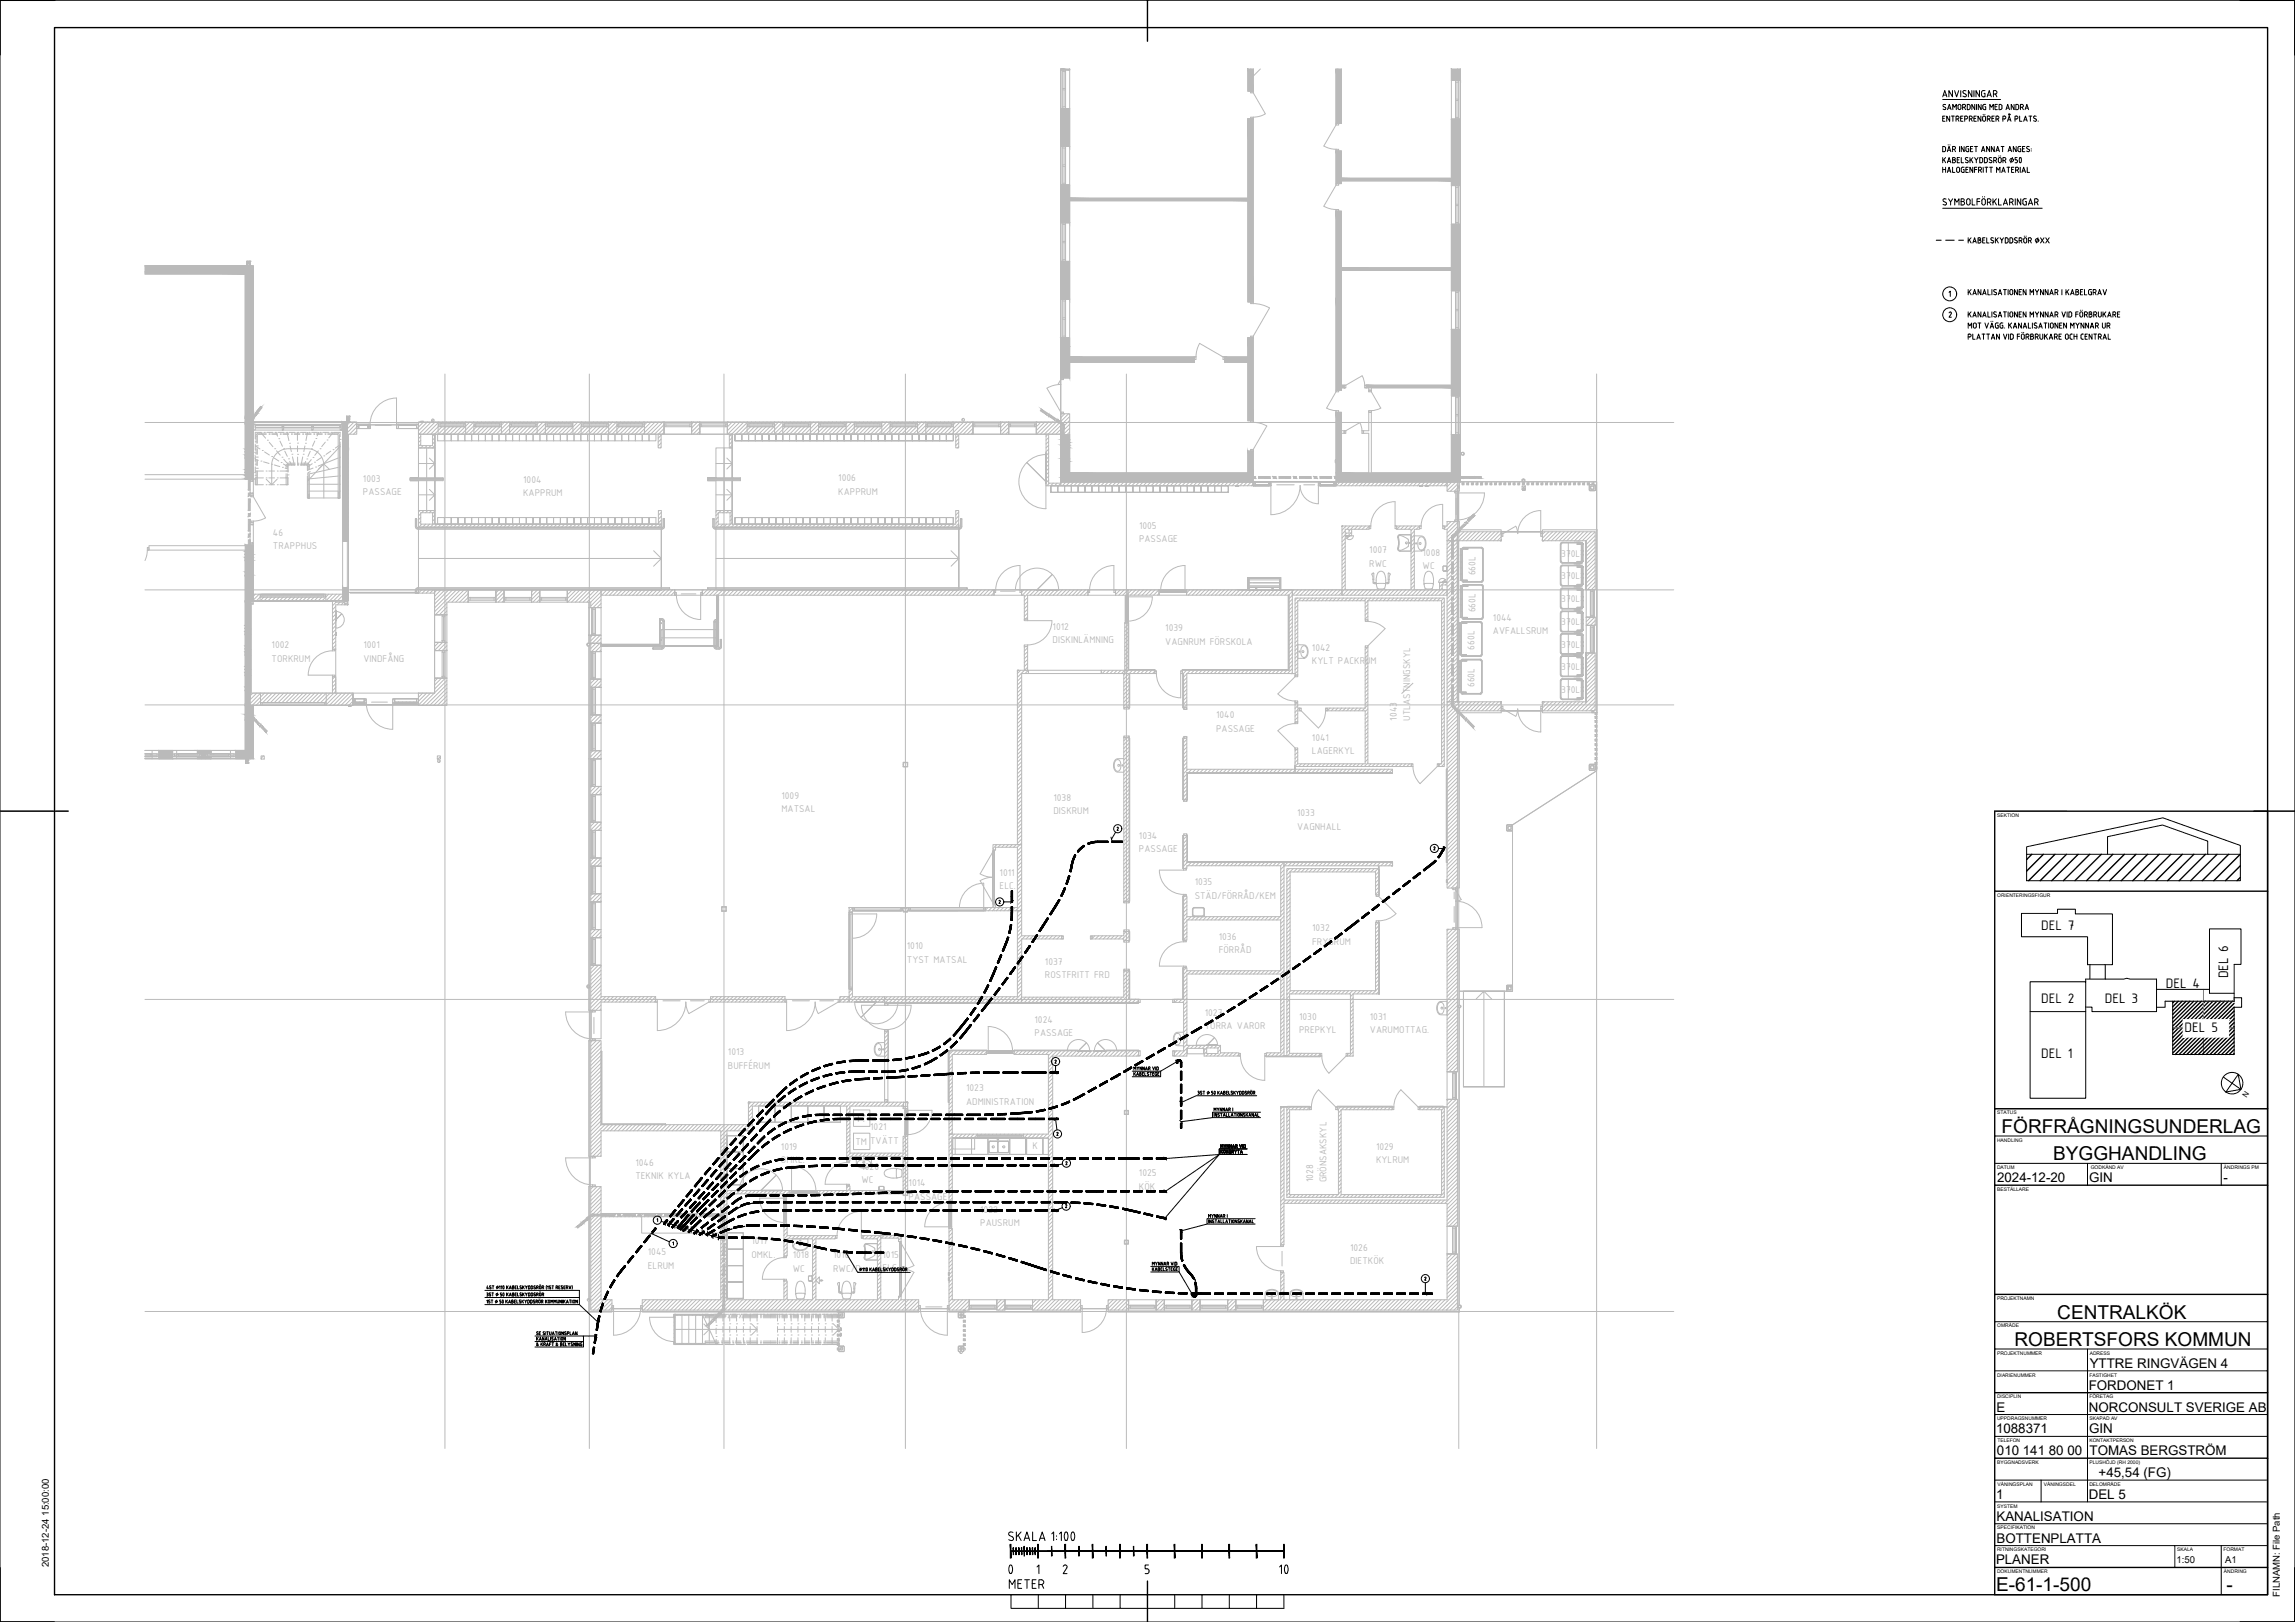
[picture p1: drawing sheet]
<svg xmlns="http://www.w3.org/2000/svg" width="841mm" height="594mm" viewBox="0 0 841 594" stroke-linecap="round" stroke-linejoin="round" font-family="sans-serif">
<defs><g id="words">
<g font-size="10.1">
<text x="364.1" y="578.9">0</text>
<text x="465" y="578.9">10</text>
</g>
<g font-size="7">
<text x="733.5" y="415">FÖRFRÅGNINGSUNDERLAG</text>
<text x="752.4" y="425">BYGGHANDLING</text>
<text x="753.9" y="483">CENTRALKÖK</text>
<text x="738.2" y="493">ROBERTSFORS KOMMUN</text>
<text x="731.5" y="582.8">E-61-1-500</text>
<text x="815.9" y="582.8">-</text>
</g>
<text font-size="6.6" x="368.7" y="583.1">METER</text>
<g font-size="5.4">
<text x="748" y="340.5">DEL 7</text>
<text x="816.5" y="358.4" transform="rotate(-90 816.5 358.4)">DEL 6</text>
<text x="793.7" y="361.8">DEL 4</text>
<text x="748" y="367.2">DEL 2</text>
<text x="771.3" y="367.2">DEL 3</text>
<text x="800.6" y="377.8">DEL 5</text>
<text x="748" y="387.4">DEL 1</text>
</g>
<g font-size="4.9">
<text x="731.9" y="433">2024-12-20</text>
<text x="765.6" y="433">GIN</text>
<text x="814.9" y="433">-</text>
<text x="765.8" y="501">YTTRE RINGVÄGEN 4</text>
<text x="765.4" y="509">FORDONET 1</text>
<text x="731.6" y="517">E</text>
<text x="765.5" y="517">NORCONSULT SVERIGE AB</text>
<text x="731.5" y="525">1088371</text>
<text x="765.6" y="525">GIN</text>
<text x="731.8" y="533">010 141 80 00</text>
<text x="765.7" y="533">TOMAS BERGSTRÖM</text>
<text x="769.1" y="541">+45,54 (FG)</text>
<text x="731.5" y="549">1</text>
<text x="765.5" y="549">DEL 5</text>
<text x="731.6" y="557">KANALISATION</text>
<text x="731.6" y="565">BOTTENPLATTA</text>
<text x="731.5" y="573">PLANER</text>
</g>
<g font-size="3.9" fill="#bababa">
<text x="133" y="176.4">1003</text>
<text x="191.7" y="176.9">1004</text>
<text x="307.2" y="176.4">1006</text>
<text x="133" y="181.3">PASSAGE</text>
<text x="191.7" y="181.8">KAPPRUM</text>
<text x="307.2" y="181.2">KAPPRUM</text>
<text x="100" y="196.3">46</text>
<text x="417.4" y="193.7">1005</text>
<text x="100" y="201.2">TRAPPHUS</text>
<text x="417.4" y="198.6">PASSAGE</text>
<text x="501.8" y="202.6">1007</text>
<text x="521.3" y="203.7">1008</text>
<text x="572.2" y="203.8">370L</text>
<text x="501.8" y="207.5">RWC</text>
<text x="521.3" y="208.6">WC</text>
<text x="540.7" y="210.7" transform="rotate(-90 540.7 210.7)">660L</text>
<text x="572.2" y="212.2">370L</text>
<text x="572.2" y="220.6">370L</text>
<text x="540.7" y="224.3" transform="rotate(-90 540.7 224.3)">660L</text>
<text x="547.1" y="227.4">1044</text>
<text x="385.7" y="230.8">1012</text>
<text x="427" y="231.3">1039</text>
<text x="547.1" y="232.4">AVFALLSRUM</text>
<text x="572.2" y="229">370L</text>
<text x="99.5" y="237.5">1002</text>
<text x="133.2" y="237.5">1001</text>
<text x="385.7" y="235.6">DISKINLÄMNING</text>
<text x="427" y="236.1">VAGNRUM FÖRSKOLA</text>
<text x="480.8" y="238.3">1042</text>
<text x="540.3" y="237.9" transform="rotate(-90 540.3 237.9)">660L</text>
<text x="572.2" y="237.2">370L</text>
<text x="99.5" y="242.4">TORKRUM</text>
<text x="133.2" y="242.4">VINDFÅNG</text>
<text x="480.8" y="243.2">KYLT PACKRUM</text>
<text x="572.2" y="245.4">370L</text>
<text x="540.3" y="251.7" transform="rotate(-90 540.3 251.7)">660L</text>
<text x="572.2" y="253.8">370L</text>
<text x="445.7" y="263.1">1040</text>
<text x="511.8" y="263.9" transform="rotate(-90 511.8 263.9)">1043</text>
<text x="516.7" y="263.9" transform="rotate(-90 516.7 263.9)">UTLASTNINGSKYL</text>
<text x="445.7" y="268">PASSAGE</text>
<text x="480.8" y="271.4">1041</text>
<text x="480.8" y="276.3">LAGERKYL</text>
<text x="286.4" y="292.6">1009</text>
<text x="386" y="293.3">1038</text>
<text x="286.4" y="297.5">MATSAL</text>
<text x="386" y="298.1">DISKRUM</text>
<text x="475.3" y="299">1033</text>
<text x="475.3" y="303.9">VAGNHALL</text>
<text x="417.4" y="307.2">1034</text>
<text x="417.4" y="312.1">PASSAGE</text>
<text x="366.3" y="320.8">1011</text>
<text x="366.3" y="325.7">ELC.</text>
<text x="437.8" y="324.2">1035</text>
<text x="437.8" y="329.2">STÄD/FÖRRÅD/KEM</text>
<text x="480.8" y="341.1">1032</text>
<text x="332.3" y="347.7">1010</text>
<text x="446.6" y="344.3">1036</text>
<text x="480.8" y="345.9">FRYSRUM</text>
<text x="332.3" y="352.6">TYST MATSAL</text>
<text x="382.9" y="353.3">1037</text>
<text x="446.6" y="349.2">FÖRRÅD</text>
<text x="382.9" y="358.2">ROSTFRITT FRD</text>
<text x="379.1" y="374.5">1024</text>
<text x="441.5" y="372">1027</text>
<text x="441.5" y="376.9">TORRA VAROR</text>
<text x="476.1" y="373.4">1030</text>
<text x="502" y="373.4">1031</text>
<text x="379.1" y="379.4">PASSAGE</text>
<text x="476.1" y="378.3">PREPKYL</text>
<text x="502" y="378.3">VARUMOTTAG.</text>
<text x="266.8" y="386.5">1013</text>
<text x="266.8" y="391.4">BUFFÉRUM</text>
<text x="354" y="399.7">1023</text>
<text x="354" y="404.6">ADMINISTRATION</text>
<text x="313.6" y="410.9">TT</text>
<text x="313.5" y="419.4">TM</text>
<text x="318.9" y="414">1021</text>
<text x="318.9" y="418.9">TVÄTT</text>
<text x="286.2" y="421.1">1019</text>
<text x="286.2" y="426">OMKL.</text>
<text x="378.4" y="421">K</text>
<text x="504.3" y="421.2">1029</text>
<text x="232.8" y="426.9">1046</text>
<text x="232.8" y="431.8">TEKNIK KYLA</text>
<text x="315.7" y="428.6">1020</text>
<text x="417.4" y="430.9">1025</text>
<text x="504.3" y="426.1">KYLRUM</text>
<text x="315.7" y="433.5">WC</text>
<text x="333" y="434.5">1014</text>
<text x="417.4" y="435.8">KÖK</text>
<text x="481.2" y="433.1" transform="rotate(-90 481.2 433.1)">1028</text>
<text x="486.1" y="433.1" transform="rotate(-90 486.1 433.1)">GRÖNSAKSKYL</text>
<text x="333" y="439.3">PASSAGE</text>
<text x="359.2" y="444.3">1022</text>
<text x="359.2" y="449.1">PAUSRUM</text>
<text x="275.4" y="455.8">1017</text>
<text x="237.4" y="459.8">1045</text>
<text x="275.4" y="460.6">OMKL.</text>
<text x="290.5" y="460.9">1018</text>
<text x="305.3" y="460.9">1016</text>
<text x="323.4" y="460.8">1015</text>
<text x="494.8" y="458">1026</text>
<text x="237.4" y="464.7">ELRUM</text>
<text x="290.5" y="465.8">WC</text>
<text x="305.3" y="465.8">RWC/D.</text>
<text x="323.4" y="465.7">ELC.</text>
<text x="494.8" y="462.9">DIETKÖK</text>
</g>
<g font-size="3.5">
<text x="17.9" y="574" transform="rotate(-90 17.9 574)">2018-12-24 15:00:00</text>
<text x="797.6" y="572.4">1:50</text>
<text x="815.4" y="572.4">A1</text>
<text x="835.5" y="584.9" transform="rotate(-90 835.5 584.9)">FILNAMN: File Path</text>
</g>
<text font-size="2.8" x="823.3" y="402" transform="rotate(-56 823.3 402)">N</text>
<g font-size="1.8">
<text x="731.9" y="299.2">SEKTION</text>
<text x="731.9" y="328.5">ORIENTERINGSFIGUR</text>
<text x="731.9" y="408.2">STATUS</text>
<text x="731.8" y="418.2">HANDLING</text>
<text x="731.8" y="428.2">DATUM</text>
<text x="766.2" y="428.2">GODKÄND AV</text>
<text x="815" y="428.2">ÄNDRINGS PM</text>
<text x="731.9" y="436.2">BESTÄLLARE</text>
<text x="731.8" y="476.2">PROJEKTNAMN</text>
<text x="731.9" y="486.2">OMRÅDE</text>
<text x="731.8" y="496.2">PROJEKTNUMMER</text>
<text x="765.8" y="496.2">ADRESS</text>
<text x="731.8" y="504.2">DIARIENUMMER</text>
<text x="765.7" y="504.2">FASTIGHET</text>
<text x="731.8" y="512.2">DISCIPLIN</text>
<text x="765.7" y="512.2">FÖRETAG</text>
<text x="731.8" y="520.2">UPPDRAGSNUMMER</text>
<text x="765.7" y="520.2">SKAPAD AV</text>
<text x="731.9" y="528.2">TELEFON</text>
<text x="765.7" y="528.2">KONTAKTPERSON</text>
<text x="731.9" y="536.2">BYGGNADSVERK</text>
<text x="765.7" y="536.2">PLUSHÖJD (RH 2000)</text>
<text x="732" y="544.2">VÅNINGSPLAN</text>
<text x="749" y="544.2">VÅNINGSDEL</text>
<text x="765.7" y="544.2">DELOMRÅDE</text>
<text x="731.9" y="552.2">SYSTEM</text>
<text x="731.9" y="560.2">SPECIFIKATION</text>
<text x="731.8" y="568.2">RITNINGSKATEGORI</text>
<text x="797.9" y="568.2">SKALA</text>
<text x="814.8" y="568.2">FORMAT</text>
<text x="731.8" y="576.2">DOKUMENTNUMMER</text>
<text x="815" y="576.2">ÄNDRING</text>
</g>
</g></defs>
<g fill="#bababa" stroke="#bababa" stroke-width=".37">
<path d="M92.4 152.9h.5v.3z"/>
<path d="M92.9 153.5v1.2h-1z"/>
<path d="M53.1 99.6l36.8 .8h-36.8z"/>
<path d="M534.2 25.3h.9v4.2z"/>
<path d="M391.9 25.3l.1 .3z"/>
<path d="M490.2 25.3h1.4v19.9z"/>
<path d="M458.4 25.3h.9v8.1z"/>
<path d="M91.7 261.5h1.2v.4z"/>
<path d="M89.9 97.4l3 54.9v-54.9zM89.9 97.4l3 54.9h-3z"/>
<path d="M89.9 152.3l2.7 .3 .3-.3zM89.9 152.3l2.7 .3h-2.7z"/>
<path d="M89.9 152.6l3 .2zM89.9 152.6l3 .2z"/>
<path d="M89.9 152.8l3 .1zM89.9 152.8l3 .1z"/>
<path d="M89.9 152.9l2.3 .3 .2-.3zM89.9 152.9l2.3 .3h-2.3z"/>
<path d="M89.9 153.2l1.2 1.5 1.1-1.5zM89.9 153.2l1.2 1.5h-1.2z"/>
<path d="M89.9 154.7l1.5 .2zM89.9 154.7l1.5 .2h-1.5z"/>
<path d="M91.9 154.7l1 .3v-.3zM91.9 154.7l1 .3h-1.2z"/>
<path d="M91.7 155l1.2 9.5v-9.5zM91.7 155l1.2 9.5h-1.2z"/>
<path d="M89.9 154.9l1.1 9.6v-9.6zM89.9 154.9l1.1 9.6h-1.1z"/>
<path d="M89.9 164.5l3 1.1v-1.1zM89.9 164.5l3 1.1h-3z"/>
<path d="M91.7 165.6l1.2 1.1v-1.1zM91.7 165.6l1.2 1.1h-1.2z"/>
<path d="M89.9 165.6l1.1 1.1v-1.1zM89.9 165.6l1.1 1.1h-1.1z"/>
<path d="M89.9 166.7l3 1v-1zM89.9 166.7l3 1h-3z"/>
<path d="M91.7 167.7l1.2 4.3v-4.3zM91.7 167.7l1.2 4.3h-1.2z"/>
<path d="M89.9 167.7l1.1 4.3v-4.3zM89.9 167.7l1.1 4.3h-1.1z"/>
<path d="M89.9 172l3 1.1v-1.1zM89.9 172l3 1.1h-3z"/>
<path d="M91.7 173.1l1.2 1.1v-1.1zM91.7 173.1l1.2 1.1h-1.2z"/>
<path d="M89.9 173.1l1.1 1.1v-1.1zM89.9 173.1l1.1 1.1h-1.1z"/>
<path d="M89.9 174.2l3 1v-1zM89.9 174.2l3 1h-3z"/>
<path d="M91.7 175.2l1.2 .3v-.3zM91.7 175.2l1.2 .3h-1.2z"/>
<path d="M89.9 175.2l1.1 .3v-.3zM89.9 175.2l1.1 .3h-1.1z"/>
<path d="M91.7 199.6l1.2 2.4v-2.4zM91.7 199.6l1.2 2.4h-1.2z"/>
<path d="M89.9 199.6l1.1 2.4v-2.4zM89.9 199.6l1.1 2.4h-1.1z"/>
<path d="M89.9 202l3 1.1v-1.1zM89.9 202l3 1.1h-3z"/>
<path d="M91.7 203.1l1.2 1v-1zM91.7 203.1l1.2 1h-1.2z"/>
<path d="M89.9 203.1l1.1 1v-1zM89.9 203.1l1.1 1h-1.1z"/>
<path d="M89.9 204.1l3 1.1v-1.1zM89.9 204.1l3 1.1h-3z"/>
<path d="M91.7 205.2l1.2 4.3v-4.3zM91.7 205.2l1.2 4.3h-1.2z"/>
<path d="M89.9 205.2l1.1 4.3v-4.3zM89.9 205.2l1.1 4.3h-1.1z"/>
<path d="M89.9 209.5l3 1.1v-1.1zM89.9 209.5l3 1.1h-3z"/>
<path d="M91.7 210.6l1.2 8.8v-8.8zM91.7 210.6l1.2 8.8h-1.2z"/>
<path d="M91.7 219.4l1.2 .6v-.6zM91.7 219.4l1.2 .6h-1.2z"/>
<path d="M89.9 210.6l1.1 9.4v-9.4zM89.9 210.6l1.1 9.4h-1.1z"/>
<path d="M125.3 154.5l2 3v-3zM125.3 154.5l2 3h-2z"/>
<path d="M125.6 157.5l1.7 40.8v-40.8zM125.6 157.5l1.7 40.8h-1.7z"/>
<path d="M125.6 215.2l1.7 4.8v-4.8zM125.6 215.2l1.7 4.8h-1.7z"/>
<path d="M53.1 99.6l36.8 .8v-3zM53.1 97.4h36.8l-36.8 2.2z"/>
<path d="M86.4 274.9l6.5 3v-3zM86.4 274.9l6.5 3h-6.5z"/>
<path d="M72.3 274.9l5 1.2v-1.2zM72.3 274.9l5 1.2h-5z"/>
<path d="M73.7 276.1l1.8 1v-1zM73.7 276.1l1.8 1h-1.8z"/>
<path d="M72.3 277.1l5 .8v-.8zM72.3 277.1l5 .8h-5z"/>
<path d="M58.3 274.9l4.9 3v-3zM58.3 274.9l4.9 3h-4.9z"/>
<path d="M531.9 25.3v4.2h3.2zM531.9 25.3h2.3l.9 4.2z"/>
<path d="M531.9 43.7l3.2 24.3v-24.3zM531.9 43.7l3.2 24.3h-3.2z"/>
<path d="M531.9 82.2l3.2 24.3v-24.3zM531.9 82.2l3.2 24.3h-3.2z"/>
<path d="M531.9 120.7l3.2 24.3v-24.3zM531.9 120.7l3.2 24.3h-3.2z"/>
<path d="M531.9 159.2l3.2 15.3v-15.3zM531.9 159.2l3.2 15.3h-3.2z"/>
<path d="M533 174.5l1.1 .7v-.7zM533 174.5l1.1 .7h-1.1z"/>
<path d="M531.9 175.2l3.2 1.3v-1.3zM531.9 175.2l3.2 1.3h-3.2z"/>
<path d="M489.6 173.2l42.3 1.3v-1.3zM489.6 173.2l42.3 1.3h-42.3z"/>
<path d="M518 174.5l1 .4v-.4zM518 174.5l1 .4h-1z"/>
<path d="M527.6 174.5l1.1 .7v-.7zM527.6 174.5l1.1 .7h-1.1z"/>
<path d="M525.5 174.5l1.1 .7v-.7zM525.5 174.5l1.1 .7h-1.1z"/>
<path d="M520.1 174.5l1.1 .7v-.7zM520.1 174.5l1.1 .7h-1.1z"/>
<path d="M518 174.9l1 .3v-.3zM518 174.9l1 .3h-1z"/>
<path d="M512.6 174.5l1.1 .7v-.7zM512.6 174.5l1.1 .7h-1.1z"/>
<path d="M510.5 174.5l1.1 .7v-.7zM510.5 174.5l1.1 .7h-1.1z"/>
<path d="M505.1 174.5l1.1 .7v-.7zM505.1 174.5l1.1 .7h-1.1z"/>
<path d="M503 174.5l1.1 .7v-.7zM503 174.5l1.1 .7h-1.1z"/>
<path d="M497.6 174.5l1.1 .7v-.7zM497.6 174.5l1.1 .7h-1.1z"/>
<path d="M495.5 174.5l1 .7v-.7zM495.5 174.5l1 .7h-1z"/>
<path d="M490.1 174.5l1.1 .7v-.7zM490.1 174.5l1.1 .7h-1.1z"/>
<path d="M489.6 175.2l42.3 1.3v-1.3zM489.6 175.2l42.3 1.3h-42.3z"/>
<path d="M390 173.2l69.3 1.3v-1.3zM390 173.2l69.3 1.3h-69.3z"/>
<path d="M420.5 174.5l1.1 .1zM420.5 174.5l1.1 .1z"/>
<path d="M422.6 174.5l1.1 .2zM422.6 174.5l1.1 .2z"/>
<path d="M388.7 173.2l.6 1.7v-1.7zM388.7 173.2l.6 1.7h-.6z"/>
<path d="M428 174.5l1 .5v-.5zM428 174.5l1 .5h-1z"/>
<path d="M458 174.5l1.1 .7v-.7zM458 174.5l1.1 .7h-1.1z"/>
<path d="M452.6 174.5l1.1 .7v-.7zM452.6 174.5l1.1 .7h-1.1z"/>
<path d="M450.5 174.5l1 .7v-.7zM450.5 174.5l1 .7h-1z"/>
<path d="M445.1 174.5l1.1 .7v-.7zM445.1 174.5l1.1 .7h-1.1z"/>
<path d="M443 174.5l1.1 .7v-.7zM443 174.5l1.1 .7h-1.1z"/>
<path d="M437.6 174.5l1.1 .7v-.7zM437.6 174.5l1.1 .7h-1.1z"/>
<path d="M435.5 174.5l1.1 .7v-.7zM435.5 174.5l1.1 .7h-1.1z"/>
<path d="M430.1 174.5l1.1 .7v-.7zM430.1 174.5l1.1 .7h-1.1z"/>
<path d="M428 175l1 .2v-.2zM428 175l1 .2h-1z"/>
<path d="M422.6 174.7l1.1 .5v-.5zM422.6 174.7l1.1 .5h-1.1z"/>
<path d="M420.5 174.6l1.1 .6v-.6zM420.5 174.6l1.1 .6h-1.1z"/>
<path d="M415.1 174.5l1.1 .7v-.7zM415.1 174.5l1.1 .7h-1.1z"/>
<path d="M413 174.5l1.1 .7v-.7zM413 174.5l1.1 .7h-1.1z"/>
<path d="M407.6 174.5l1.1 .7v-.7zM407.6 174.5l1.1 .7h-1.1z"/>
<path d="M405.5 174.5l1 .7v-.7zM405.5 174.5l1 .7h-1z"/>
<path d="M400.1 174.5l1.1 .7v-.7zM400.1 174.5l1.1 .7h-1.1z"/>
<path d="M398 174.5l1.1 .7v-.7zM398 174.5l1.1 .7h-1.1z"/>
<path d="M388.7 174.9l.9 .3v-.3zM388.7 174.9l.9 .3h-.9z"/>
<path d="M388.7 175.2l70.6 1.3v-1.3zM388.7 175.2l70.6 1.3h-70.6z"/>
<path d="M390 159.3l2 1.7v-1.7zM390 159.3l2 1.7h-2z"/>
<path d="M388.7 159.3l.6 1.7v-1.7zM388.7 159.3l.6 1.7h-.6z"/>
<path d="M388.7 161l3.3 1v-1zM388.7 161l3.3 1h-3.3z"/>
<path d="M390 162l2 1v-1zM390 162l2 1h-2z"/>
<path d="M388.7 162l.6 1v-1zM388.7 162l.6 1h-.6z"/>
<path d="M388.7 163l3.3 1v-1zM388.7 163l3.3 1h-3.3z"/>
<path d="M390 164l2 4v-4zM390 164l2 4h-2z"/>
<path d="M388.7 164l.6 4v-4zM388.7 164l.6 4h-.6z"/>
<path d="M388.7 168l3.3 .9v-.9zM388.7 168l3.3 .9h-3.3z"/>
<path d="M390 168.9l2 4.3v-4.3zM390 168.9l2 4.3h-2z"/>
<path d="M388.7 168.9l.6 4.3v-4.3zM388.7 168.9l.6 4.3h-.6z"/>
<path d="M388.7 123.8l3.3 3v-3zM388.7 123.8l3.3 3h-3.3z"/>
<path d="M388.7 126.8l3.3 11.6v-11.6zM388.7 126.8l3.3 11.6h-3.3z"/>
<path d="M388.7 95.8l3.3 13.8v-13.8zM388.7 95.8l3.3 13.8h-3.3z"/>
<path d="M388.7 67.8l3.3 13.8v-13.8zM388.7 67.8l3.3 13.8h-3.3z"/>
<path d="M388.7 39.8l3.3 13.8v-13.8zM388.7 39.8l3.3 13.8h-3.3z"/>
<path d="M388.7 25.3v.3h3.3zM388.7 25.3h3.2l.1 .3z"/>
<path d="M489.6 25.3v19.9h2zM489.6 25.3h.6l1.4 19.9z"/>
<path d="M489.6 55.3l2 11.9v-11.9zM489.6 55.3l2 11.9h-2z"/>
<path d="M489.6 77.3l2 31.9v-31.9zM489.6 77.3l2 31.9h-2z"/>
<path d="M489.6 109.2l2 33.7v-33.7zM489.6 109.2l2 33.7h-2z"/>
<path d="M489.6 151l2 22.2v-22.2zM489.6 151l2 22.2h-2z"/>
<path d="M457.3 25.3v8.1h2zM457.3 25.3h1.1l.9 8.1z"/>
<path d="M457.3 43.5l2 67.1v-67.1zM457.3 43.5l2 67.1h-2z"/>
<path d="M457.3 123.7l2 30.4v-30.4zM457.3 123.7l2 30.4h-2z"/>
<path d="M457.3 165.2l2 8v-8zM457.3 165.2l2 8h-2z"/>
<path d="M448.8 130.7l8.5 2v-2zM448.8 130.7l8.5 2h-8.5z"/>
<path d="M392 130.7l45.7 2v-2zM392 130.7l45.7 2h-45.7z"/>
<path d="M500.7 141.1l31.2 .9v-.9zM500.7 141.1l31.2 .9h-31.2z"/>
<path d="M491.6 141.1l1 .9v-.9zM491.6 141.1l1 .9h-1z"/>
<path d="M491.6 98.1l40.3 .9v-.9zM491.6 98.1l40.3 .9h-40.3z"/>
<path d="M491.6 65.3l40.3 .9v-.9zM491.6 65.3l40.3 .9h-40.3z"/>
<path d="M392 72.6l65.3 .9v-.9zM392 72.6l65.3 .9h-65.3z"/>
<path d="M91.7 258.4l1.2 3.1v-3.1zM91.7 258.4l1.2 3.1h-1.2z"/>
<path d="M89.9 258.4l1.1 3.2v-3.2zM89.9 258.4l1.1 3.2h-1.1z"/>
<path d="M91.7 261.5l.4 .4h.8zM92.1 261.9h.8v.8z"/>
<path d="M89.9 261.6l1.2 .3 .3-.3zM89.9 261.6l1.2 .3h-1.2z"/>
<path d="M89.9 261.9l3 1.7-1.8-1.7zM89.9 261.9l3 1.7h-3z"/>
<path d="M89.9 263.6l3 11.3v-11.3zM89.9 263.6l3 11.3h-3z"/>
<path d="M89.9 220l1.1 9.1v-9.1zM89.9 220l1.1 9.1h-1.1z"/>
<path d="M89.9 229.1l1.8 1.1v-1.1zM89.9 229.1l1.8 1.1h-1.8z"/>
<path d="M89.9 230.2l1.1 1.1v-1.1zM89.9 230.2l1.1 1.1h-1.1z"/>
<path d="M89.9 231.3l1.8 1.1v-1.1zM89.9 231.3l1.8 1.1h-1.8z"/>
<path d="M89.9 232.4l1.1 4.2v-4.2zM89.9 232.4l1.1 4.2h-1.1z"/>
<path d="M89.9 236.6l1.8 1.1v-1.1zM89.9 236.6l1.8 1.1h-1.8z"/>
<path d="M89.9 237.7l1.1 1.1v-1.1zM89.9 237.7l1.1 1.1h-1.1z"/>
<path d="M89.9 238.8l1.8 1.1v-1.1zM89.9 238.8l1.8 1.1h-1.8z"/>
<path d="M89.9 239.9l1.1 4.3v-4.3zM89.9 239.9l1.1 4.3h-1.1z"/>
<path d="M89.9 244.2l1.8 1v-1zM89.9 244.2l1.8 1h-1.8z"/>
<path d="M89.9 245.2l1.1 1.1v-1.1zM89.9 245.2l1.1 1.1h-1.1z"/>
<path d="M89.9 246.3l1.8 1v-1zM89.9 246.3l1.8 1h-1.8z"/>
<path d="M89.9 247.3l1.1 4.3v-4.3zM89.9 247.3l1.1 4.3h-1.1z"/>
<path d="M89.9 251.6l1.8 1.1v-1.1zM89.9 251.6l1.8 1.1h-1.8z"/>
<path d="M89.9 252.7l1.1 5.7v-5.7zM89.9 252.7l1.1 5.7h-1.1z"/>
<path d="M91 253.8v1.1l.6-1.1zM91.6 253.8v1.1h-.6z"/>
<path d="M91 220.6v8.5l.7-8.5zM91.7 220.6v8.5h-.7z"/>
<path d="M91.6 253.8v1.1zM91.7 253.8l-.1 1.1z"/>
<path d="M91 259.1v2.5l.7-2.5zM91.7 259.1v2.5h-.7z"/>
<path d="M91 252.7v1.1l.7-1.1zM91.7 252.7v1.1h-.7z"/>
<path d="M91 254.9v4.2l.7-4.2zM91.7 254.9v4.2h-.7z"/>
<path d="M91 245.2v1.1l.7-1.1zM91.7 245.2v1.1h-.7z"/>
<path d="M91 247.3v4.3l.7-4.3zM91.7 247.3v4.3h-.7z"/>
<path d="M91 237.7v1.1l.7-1.1zM91.7 237.7v1.1h-.7z"/>
<path d="M91 239.9v4.3l.7-4.3zM91.7 239.9v4.3h-.7z"/>
<path d="M91 230.2v1.1l.7-1.1zM91.7 230.2v1.1h-.7z"/>
<path d="M91 232.4v4.2l.7-4.2zM91.7 232.4v4.2h-.7z"/>
<path d="M535.1 174.6v.6h1.1zM535.1 174.6h1.1v.6z"/>
<path d="M389.6 174.5v.7h8.4zM389.6 174.5h8.4v.7z"/>
<path d="M535.1 174.5l1.1 .1zM535.1 174.5l1.1 .1z"/>
<path d="M540.5 174.5v.7h2.3zM540.5 174.5h2.3v.7z"/>
<path d="M534.1 174.5v.7h1zM534.1 174.5h1v.7z"/>
<path d="M536.2 174.5v.7h4.3zM536.2 174.5h4.3v.7z"/>
<path d="M526.6 174.5v.7h1zM526.6 174.5h1v.7z"/>
<path d="M528.7 174.5v.7h4.3zM528.7 174.5h4.3v.7z"/>
<path d="M519 174.5v.7h1.1zM519 174.5h1.1v.7z"/>
<path d="M521.2 174.5v.7h4.3zM521.2 174.5h4.3v.7z"/>
<path d="M511.6 174.5v.7h1zM511.6 174.5h1v.7z"/>
<path d="M513.7 174.5v.7h4.3zM513.7 174.5h4.3v.7z"/>
<path d="M504.1 174.5v.7h1zM504.1 174.5h1v.7z"/>
<path d="M506.2 174.5v.7h4.3zM506.2 174.5h4.3v.7z"/>
<path d="M496.5 174.5v.7h1.1zM496.5 174.5h1.1v.7z"/>
<path d="M498.7 174.5v.7h4.3zM498.7 174.5h4.3v.7z"/>
<path d="M489.1 174.5v.7h1zM489.1 174.5h1v.7z"/>
<path d="M491.2 174.5v.7h4.3zM491.2 174.5h4.3v.7z"/>
<path d="M481.6 174.5v.7h1zM481.6 174.5h1v.7z"/>
<path d="M483.7 174.5v.7h4.3zM483.7 174.5h4.3v.7z"/>
<path d="M474 174.5v.7h1.1zM474 174.5h1.1v.7z"/>
<path d="M476.2 174.5v.7h4.3zM476.2 174.5h4.3v.7z"/>
<path d="M466.6 174.5v.7h1zM466.6 174.5h1v.7z"/>
<path d="M468.7 174.5v.7h4.3zM468.7 174.5h4.3v.7z"/>
<path d="M459.1 174.5v.7h1zM459.1 174.5h1v.7z"/>
<path d="M461.2 174.5v.7h4.3zM461.2 174.5h4.3v.7z"/>
<path d="M451.5 174.5v.7h1.1zM451.5 174.5h1.1v.7z"/>
<path d="M453.7 174.5v.7h4.3zM453.7 174.5h4.3v.7z"/>
<path d="M444.1 174.5v.7h1zM444.1 174.5h1v.7z"/>
<path d="M446.2 174.5v.7h4.3zM446.2 174.5h4.3v.7z"/>
<path d="M436.6 174.5v.7h1zM436.6 174.5h1v.7z"/>
<path d="M438.7 174.5v.7h4.3zM438.7 174.5h4.3v.7z"/>
<path d="M429 174.5v.7h1.1zM429 174.5h1.1v.7z"/>
<path d="M431.2 174.5v.7h4.3zM431.2 174.5h4.3v.7z"/>
<path d="M421.6 174.5v.7h1zM421.6 174.5h1v.7z"/>
<path d="M423.7 174.5v.7h4.3zM423.7 174.5h4.3v.7z"/>
<path d="M414.1 174.5v.7h1zM414.1 174.5h1v.7z"/>
<path d="M416.2 174.5v.7h4.3zM416.2 174.5h4.3v.7z"/>
<path d="M406.5 174.5v.7h1.1zM406.5 174.5h1.1v.7z"/>
<path d="M408.7 174.5v.7h4.3zM408.7 174.5h4.3v.7z"/>
<path d="M399.1 174.5v.7h1zM399.1 174.5h1v.7z"/>
<path d="M401.2 174.5v.7h4.3zM401.2 174.5h4.3v.7z"/>
<path d="M92.2 153.2l-.2 .3 .4-.2zM92 153.5l.4-.2-.2 .3z"/>
<path d="M95.4 148.9l-1.2 1.6 1.6-1.4zM94.2 150.5l1.6-1.4-1.3 1.7z"/>
<path d="M95.8 149.1l-1.3 1.7 1.5-1.5zM96 149.3l-1.3 1.7-.2-.2z"/>
<path d="M92.4 153.3l-.2 .3h.6zM92.2 153.6h.6l-.3 .3z"/>
<path d="M92.4 152.9l-.2 .3 .8 .1zM92.2 153.2l.8 .1-.2 .3z"/>
<path d="M92 153.5l-.9 1.2 1.4-.8zM91.1 154.7l1.4-.8-.9 1.2z"/>
<path d="M94 150.8l-.3 .3 .8 .1zM93.7 151.1l.8 .1-.2 .3z"/>
<path d="M93.5 151.4l-.9 1.2 1.5-.8zM92.6 152.6l1.5-.8-.9 1.2z"/>
<path d="M362.1 384.9v.9h8.9zM362.1 384.9h8.9v.9z"/>
</g>
<g fill="none" stroke="#bababa" stroke-width=".37">
<path d="M53.1 97.4h37.7M89.9 97.4h3v54.9M90.5 96.8v.1M90.5 95.7h1.1zM90.5 95.7v1M90.5 95.7v.3M90.5 96.8h.1M90.5 95.7h.1M90.5 97.1h.1M90.5 96.6h.1M90.6 96.8h.1M90.6 96.8l.5 .5 .4-.5"/>
<path d="M90.6 96.8l.5-.5 .4 .5M90.6 96.8v.1M90.6 96.7h.1M90.6 96.9l.1 .1M90.6 96.7v.1M90.7 97v.1M90.7 96.7v.2M90.7 97.3h.1M90.7 97l.1 .1M90.7 96.4h.1M90.7 97.1l.4 .1M90.7 97.1h.1"/>
<path d="M90.7 97.2h.1M90.7 97.1l.1 .1M90.8 96.6l-.2 .1M90.8 96.3l-.1 .1M90.8 97.2l.1 .1M90.8 96.5l-.1 .1M90.8 97.1l.1 .1M90.8 97.4l-.3-.7 .5-.5 .6 .5-.3 .7h.9M90.8 97.4h.1M90.8 97.2h.1M90.9 96.4h.1M90.8 96.4v.1"/>
<path d="M90.8 96.4h.1M90.9 97.2v.1M90.9 96.4l-.3 .4 .3 .4M90.9 97.2h.2M90.9 97.2h.1M90.9 97.3h.1M90.9 97.2l.2 .1M90.9 96.4l-.1 .1M90.9 97.2l.1 .1M91 96.2l-.1 .1M91 97.3h.1M91 97.2h.1"/>
<path d="M91 96.2h.1M91.1 97.3h.1M91.1 96.4h-.3M91.1 96.4h-.2M91.1 96.4l.4 .4-.4 .5M91.1 96.4l-.5 .4 .5 .5M91.1 96.4h.1M91.1 96.3h-.1M91.1 96.4l.4 .4-.3 .4M91.1 96.2l.2 .1M91.2 97.3h-.1M91.2 97.3h.1"/>
<path d="M91.2 96.4h.1M91.2 97.2v.1M91.2 96.4l.1 .1M91.2 97.2h-.1M91.2 97.2l-.1 .1M91.2 97.2h.1M91.3 97.2h-.2M91.3 96.4h-.4M91.3 96.4h.1M91.3 97.2h-.1M91.3 97.2h.1M91.3 96.4v.1"/>
<path d="M91.3 97.1l-.1 .1M91.3 96.5l.2 .2M91.4 97.2l-.1 .1M91.4 97.1l-.1 .1M91.4 96.6l.1 .1M91.4 96.3v.1M91.4 97.2h.1M91.4 97.1h.1M91.4 97.1l-.3 .1M91.4 97.3h.1M91.5 97.1h-.1M91.5 97l-.1 .1"/>
<path d="M91.5 97.3h-.1M91.5 96.8h.1M91.5 96.7l-.1 .4M91.5 96.9v.1M91.5 96.8v.1M91.5 96.7v.1M91.5 96.7h.1M91.6 96.5v.1M91.6 95.7v.9M91.6 96h.1M91.6 97.1h.1M91.6 95.7h.1"/>
<path d="M91.6 95.7v1M91.6 96.8h.1M91.7 96.8l-.1 .1M53.1 100.4h36.8v73.5h-36.8M92.9 154.5h34.8zM92.9 153.5v22h-1.2h1.1v.7h-1.1h1.1v4.5h-1.1h1.1v.6h-1.1M92.9 154.5h32.4v3h-32.4zM92.9 155.4h.7v2.1h-.7zM92.9 152.8v.4M93.6 155.7h9.8v.2h-9.8zM93.6 156.7v-1.2v1.2M93.6 156.7h9.8v-1.2v1.2z"/>
<path d="M93.6 155.5h9.8h-9.8M95.5 158.4l1.8 2.1M95.8 158.4h-2.2v2.4M96.8 158.4h.1M97.6 158.6l-3.4 .2-.3 .6v2.9M97.6 159.1l-3.1 .1-.2 3.1M97.8 158.4h2.1M98.6 158.6h.1M98.6 159.1h.1M99.6 158.6h2.1M99.6 159.1h2.1M100.9 158.4h.1"/>
<path d="M101 158.4l.7 1.4M101.9 158.4h2.1M102.7 158.6h.1M102.7 159.1h.1M103.4 155.4h.5v2.1h-.5zM103.7 158.6h2.1M103.7 159.1h2.1M103.9 155.7h10.4v.2h-10.4zM103.9 156.7v-1.2v1.2M103.9 156.7h10.4v-1.2v1.2zM103.9 155.5h10.4h-10.4M105 158.4h.1"/>
<path d="M105.2 158.4l.7 3M106 158.4h2.1M106.8 158.6h.1M106.8 159.1h.1M107.8 158.6h2.1M107.8 159.1h2.1M109 158.4v2.9M109.1 158.4h.1M110.1 158.4h2.1M110.9 158.6h.1M110.9 159.1h.1M111.9 158.6h2.1"/>
<path d="M111.9 159.1h2.1M112.7 158.4l-.6 3M113.2 158.4h.1M114.2 158.4h2.1M114.3 155.4h.5v2.1h-.5zM114.8 155.7h9.9v.2h-9.9zM114.8 156.7v-1.2v1.2M114.8 156.7h9.9v-1.2v1.2zM114.8 155.5h9.9h-9.9M115 158.6h.1M115 159.1h.1M116 158.6h2.1"/>
<path d="M116 159.1h2.1M116.8 158.4l-.6 1.3M117.3 158.4h.1M118.3 158.4h2.1M119.1 158.6h.1M119.1 159.1h.1M120.1 158.6l3.5 .1 .8 .7v23v-2.3M120.1 159.1h3.4l.4 .4v22.9v-2.3M121.4 158.4h.1M122.1 158.4l-1.6 2M122.4 158.4h2.3v1.5M124.7 155.4h.6v2.1h-.6z"/>
<path d="M125.3 154.5h2v43.8h-1.7v-40.8h-.3zM127 153.6h.1M127 152.5h1.1zM127 152.5v1zM127 152.5v.3M127 153.5v.1M127 152.5h.1M127 154.3h.1M127.1 154.3h.1M127 153.8v.1M127 153.3h.1M127 153.3v.1"/>
<path d="M127.1 153.6l.2 .4M127.1 153.6l.5 .5 .4-.5M127.1 153.6l.5-.5 .4 .5M127.1 153.5h.1M127.1 153.5v.1M127.1 153.6h.1M127.1 153.7v.1M127.1 153.7l.1 .1M127.1 153.4v.2M127.1 153.4a.48 .48 0 0 1 .6-.3 .48 .48 0 0 1 .3 .5M127.1 153.7h.1M127.2 153.4v.3"/>
<path d="M127.2 153.8v.1M127.2 154h.1M127.2 153.7l.4 .3M127.2 153.8h.1M127.2 153.1v.1M127.2 153.3l-.1 .1M127.2 154v.1M127.2 153.9l.1 .1M127.2 153.3v.1M127.3 153.1h-.1M127.3 154h.6M127.3 154h.1"/>
<path d="M127.3 159v-4.5h3.4v4.5h-3.2M127.3 153.3h-.1M127.3 153.9l.1 .1M127.4 154h.1M127.3 153.2h.1M127.4 154l-.3 .3zM127.4 153.2l-.3 .4 .3 .4M127.4 154h.2M127.4 154.1l.1 .1M127.4 153.2h.1M127.4 154l.1 .1M127.4 153h.1"/>
<path d="M127.5 153h-.1M127.5 154.1h.1M127.5 153.2l-.2 .1M127.5 154h.1M127.5 153h.1M127.5 153.1l.1 .1M127.6 154.1h.1M127.5 153.1l-.2 .1M127.6 153.2h-.1M127.6 153.2l.4 .4-.4 .4M127.6 153.2l-.5 .4 .5 .4M127.6 153.1h.1"/>
<path d="M127.6 153.1l.4 .4-.3 .5M127.6 154h.1M127.6 153.2h.1M127.6 153h.1M127.7 154.2h-.1M127.7 154.2h.1M127.7 154v.1M127.7 154.5h.1M127.7 154h.1M127.7 159v5M127.7 153.2l.3 .2M127.7 154h-.1"/>
<path d="M127.7 153.2h.1M127.7 154l.3 .3zM127.8 153.2h.1M127.8 153.1h-.4M127.8 153.9l-.1 .1M127.8 154h.1M127.8 153.9v.1M127.9 154h-.1M127.9 153.9l-.1 .1M127.9 153.3v.1M127.9 153.1h.1M127.9 153.9h.1"/>
<path d="M127.9 153.8l-.3 .2M127.9 154v.1M127.9 153.1l.1 .1M127.9 153.8v.1M127.9 153.8h.1M127.9 153.7v.1M128 154h-.1M128 153.5v.2M128 153.4v.1M128 153.8l-.1 .1M128 154.3h.1M128 153.6h.1"/>
<path d="M128 153.7h.1M128 153.7v.1M128 153.5v.1M128 153.6v.1M128 153.5h.1M128 153.6l-.1 .4M128.1 153.8h.1M128.1 154.3h.1M128.1 152.5v.8M128.1 152.8h.1M128.1 152.5h.1M128.1 152.5v1"/>
<path d="M128.1 153.5v.1M128.1 153.6h.1M128.4 154.5l-1.1 1.1v38.9M129.8 154.5l-2.5 2.5M130.7 155l-3.4 3.5M130.7 156.4l-2.6 2.6M130.7 157.8l-1.2 1.2M135.6 155.6h9.7M153.4 154.5h90v4.5h-90zM153.8 154.5l-.4 .5M155.2 154.5l-1.8 1.9M156.7 154.5l-3.3 3.3"/>
<path d="M158.1 154.5l-4.5 4.5M159.5 154.5l-4.5 4.5M160.7 156.1l-2.9 2.9M160.9 154.5l-4.5 4.5M162 156.3l-2.8 2.7M162.3 154.5l-.7 .7M163.4 156.3l-2.8 2.7M163.7 154.5l-.7 .7M164.8 156.3l-2.7 2.7M165.1 154.5l-.7 .7M166.2 156.3l-2.8 2.7M166.6 154.5l-.7 .7"/>
<path d="M167.6 156.3l-2.7 2.7M168 154.5l-.7 .7M169.1 156.3l-2.8 2.7M169.1 159l4.5-4.5 .1 4.5M169.4 154.5l-.7 .7M170.8 154.5l-.7 .7M172.2 154.5l-4.5 4.5M173.8 155.2h9.8v1.1h-9.8zM173.8 155.8l-3.3 3.2M174.3 155.2h8.8v1.1h-8.8zM174.3 155.8h8.8M174.7 156.3l-2.8 2.7"/>
<path d="M175 154.5l-.7 .7M176.1 156.3l-2.7 2.7M176.4 154.5l-.7 .7M177.5 156.3l-2.7 2.7M177.9 154.5l-.7 .7M178.9 156.3l-2.7 2.7M179.3 154.5l-.7 .7M180.4 156.3l-2.8 2.7M180.7 154.5l-.7 .7M181.8 156.3l-2.8 2.7M182.1 154.5l-.7 .7M183.2 156.3l-2.8 2.7"/>
<path d="M183.5 154.5l-.7 .7M183.7 154.5v4.5M184.9 154.5l-1.3 1.4M186.4 154.5l-4.6 4.5M186.8 154.5v4.5M186.9 155.2h9.8v1.1h-9.8zM186.9 155.4l-3.6 3.6M187.4 155.2h8.8v1.1h-8.8zM187.4 155.8h8.8M187.4 156.3l-2.7 2.7M187.8 154.5l-.7 .7M188.8 156.3l-2.7 2.7"/>
<path d="M189.2 154.5l-.7 .7M190.3 156.3l-2.8 2.7M190.6 154.5l-.7 .7M191.7 156.3l-2.8 2.7M192 154.5l-.7 .7M193.1 156.3l-2.8 2.7M193.4 154.5l-.7 .7M194.5 156.3l-2.8 2.7M194.8 154.5l-.7 .7M195.9 156.3l-2.7 2.7M196.3 154.5l-.7 .7M196.8 154.5v4.5"/>
<path d="M197.7 154.5l-1 1M199.1 154.5l-4.5 4.5M200.2 156.3l-2.8 2.7M200.5 154.5l-4.5 4.5M201.6 156.3l-2.8 2.7M201.9 154.5l-.7 .7M203 156.3l-2.8 2.7M203.3 154.5l-.7 .7M204.4 156.3l-2.8 2.7M204.7 154.5l-.7 .7M205.8 156.3l-2.7 2.7M206.2 154.5l-.8 .7"/>
<path d="M207.2 156.3l-2.7 2.7M207.6 154.5l-.7 .7M208.6 156.3l-2.7 2.7M209 154.5l-.7 .7M210.4 154.5l-.7 .7M211.8 154.5l-4.5 4.5M213 154.5v4.5l2.7-2.7M213.1 155.2h9.8v1.1h-9.8zM213.1 156.1l-3 2.9M213.2 154.5l-4.5 4.5M213.6 155.8h8.8M214.3 156.3l-2.8 2.7"/>
<path d="M214.6 154.5l-.7 .7M216 154.5l-.7 .7M217.1 156.3l-2.7 2.7M217.5 154.5l-.7 .7M218.5 156.3l-2.7 2.7M218.9 154.5l-.7 .7M220 156.3l-2.8 2.7M220.3 154.5l-.7 .7M221.4 156.3l-2.8 2.7M221.7 154.5l-.7 .7M222.4 155.2h-8.8v1.1h8.8M222.4 155.2v1.1"/>
<path d="M222.4 155.2l.7-.7v4.5M222.8 156.3l-2.8 2.7M224.5 154.5l-1.6 1.7M226 154.5l-4.6 4.5M226.1 154.5v4.5M226.2 155.2h9.8v1.1h-9.8zM226.2 155.7l-3.3 3.3M226.7 155.2h8.8v1.1h-8.8zM226.7 155.8h8.8M227 156.3l-2.7 2.7M227.4 154.5l-.7 .7M228.5 156.3l-2.8 2.7"/>
<path d="M228.8 154.5l-.7 .7M229.9 156.3l-2.8 2.7M230.2 154.5l-.7 .7M231.3 156.3l-2.8 2.7M231.6 154.5l-.7 .7M232.7 156.3l-2.8 2.7M233 154.5l-.7 .7M234.1 156.3l-2.7 2.7M234.4 154.5l-.7 .7M235.5 156.3l-2.8 2.7M235.9 154.5l-.7 .7M236.2 154.5v4.5"/>
<path d="M237.3 154.5l-1.3 1.3M238.7 154.5l-4.5 4.5M240.1 154.5l-4.5 4.5M241.2 159h1.1v5.1h-1.1zM241.2 159v.1M241.5 154.5l-4.5 4.5M242.3 159.4l-1.1 1.1M242.9 154.5l-4.5 4.5M243.4 154.5v4.5h10v-4.5M243.4 154.5h10M243.4 155.5l-3.6 3.5M243.4 156.9l-2.2 2.1"/>
<path d="M243.4 158.3l-.7 .7M243.4 154.5v4.5M243.5 155.2h9.8v1.1h-9.8zM244 155.8h8.8M244 155.2v1.1M252.8 155.2v1.1M253.4 154.5h3.1v4.5h-3.1zM253.4 154.5v4.5M254.2 154.5l-.8 .8M255.7 154.5l-2.3 2.2M256.5 154.5h10.1v4.5h-10.1zM256.5 155.1l-3.1 3.1"/>
<path d="M256.5 156.6l-2.5 2.4M256.5 158l-1.1 1M256.6 155.2h9.8v1.1h-9.8zM257.1 155.8h8.8M257.1 155.2v1.1M265.9 155.2v1.1M266.6 154.5h90v4.5h-90zM267 154.5l-.4 .5M267.3 159h1.1v5.1h-1.1zM268.4 159v16M268.4 154.5l-1.8 1.9M269.8 154.5l-3.2 3.3"/>
<path d="M271.2 154.5l-4.5 4.5M272.6 154.5l-5.3 5.4M273.9 156.1l-3 2.9M274 154.5l-4.5 4.5M275.1 156.3l-2.7 2.7M275.5 154.5l-.8 .7M276.5 156.3l-2.7 2.7M276.9 154.5l-.7 .7M277.9 156.3l-2.7 2.7M278.3 154.5l-.7 .7M279.4 156.3l-2.8 2.7M279.7 154.5l-.7 .7"/>
<path d="M280.8 156.3l-2.8 2.7M281.1 154.5l-.7 .7M282.2 156.3l-2.8 2.7M282.5 154.5l-.7 .7M283.6 156.3l-2.8 2.7M283.9 154.5l-.7 .7M285.3 154.5l-1.6 1.7M286.8 154.5l-4.5 4.5M287 155.7l-3.3 3.3M287.8 156.3l-2.7 2.7M288.2 154.5l-.7 .7M289.3 156.3l-2.8 2.7"/>
<path d="M289.6 154.5l-.7 .7M290.7 156.3l-2.8 2.7M291 154.5l-.7 .7M292.1 156.3l-2.8 2.7M292.4 154.5l-.7 .7M293.5 156.3l-2.8 2.7M293.8 154.5l-.7 .7M294.9 156.3l-2.7 2.7M295.3 154.5l-.7 .7M296.3 156.3l-2.7 2.7M296.7 154.5l-.7 .7M298.1 154.5l-1.3 1.3"/>
<path d="M299.5 154.5l-4.5 4.5M300 154.5v4.5M300.1 155.2h9.8v1.1h-9.8zM300.1 155.3l-3.7 3.7M300.6 156.3l-2.8 2.7M300.6 155.2h8.8v1.1h-8.8zM300.6 155.8h8.8M300.9 154.5l-.7 .7M302 156.3l-2.8 2.7M302.3 154.5l-.7 .7M303.4 156.3l-2.7 2.7M303.7 154.5l-.7 .7"/>
<path d="M304.8 156.3l-2.8 2.7M305.2 154.5l-.7 .7M306.2 156.3l-2.7 2.7M306.6 154.5l-.7 .7M307.6 156.3l-2.7 2.7M308 154.5l-.7 .7M309.1 156.3l-2.8 2.7M309.4 154.5l-.7 .7M310.1 154.5v4.5M310.8 154.5l-.9 .9M312.2 154.5l-4.5 4.5M313.1 154.5v4.5"/>
<path d="M313.2 155.2h9.8v1.1h-9.8zM313.3 156.3l-2.8 2.7M313.6 154.5l-4.5 4.5M313.7 155.2h8.8v1.1h-8.8zM313.7 155.8h8.8M314.7 156.3l-2.7 2.7M315 154.5l-.7 .7M316.1 156.3l-2.7 2.7M316.5 154.5l-.7 .7M317.5 156.3l-2.7 2.7M317.9 154.5l-.7 .7M319 156.3l-2.8 2.7"/>
<path d="M319.3 154.5l-.7 .7M320.4 156.3l-2.8 2.7M320.7 154.5l-.7 .7M321.8 156.3l-2.8 2.7M322.1 154.5l-.7 .7M323.2 154.5v4.5M323.5 154.5l-.7 .7M325 154.5l-4.6 4.5M326.2 154.5v4.5M326.3 155.2h9.8v1.1h-9.8zM326.3 156l-3 3M326.4 154.5l-4.5 4.5"/>
<path d="M326.8 155.2h8.8v1.1h-8.8zM326.8 155.8h8.8M327.4 156.3l-2.7 2.7M327.8 154.5l-.7 .7M328.9 156.3l-2.8 2.7M329.2 154.5l-.7 .7M330.3 156.3l-2.8 2.7M330.6 154.5l-.7 .7M331.7 156.3l-2.8 2.7M332 154.5l-.7 .7M333.1 156.3l-2.8 2.7M333.4 154.5l-.7 .7"/>
<path d="M334.5 156.3l-2.8 2.7M334.9 154.5l-.7 .7M335.9 156.3l-2.7 2.7M336.3 154.5v4.5M336.3 154.5l-.7 .7M337.7 154.5l-1.6 1.6M339.1 154.5l-4.5 4.5M339.3 154.5v4.5M339.4 155.2h9.8v1.1h-9.8zM339.4 155.6l-3.4 3.4M339.9 155.2h8.8v1.1h-8.8zM339.9 155.8h8.8"/>
<path d="M340.2 156.3l-2.8 2.7M340.5 154.5l-.7 .7M341.6 156.3l-2.8 2.7M341.9 154.5l-.7 .7M343 156.3l-2.8 2.7M343.3 154.5l-.7 .7M344.4 156.3l-2.7 2.7M344.7 154.5l-.7 .7M345.8 156.3l-2.7 2.7M346.2 154.5l-.7 .7M347.2 156.3l-2.7 2.7M347.6 154.5l-.7 .7"/>
<path d="M348.7 156.3l-2.8 2.7M349 154.5l-.7 .7M349.4 154.5v4.5M350.2 159h1.1v5.1h-1.1zM350.4 154.5l-1.2 1.2M351.3 159.3l-1.1 1.1M351.8 154.5l-4.5 4.5M353.2 154.5l-4.5 4.5M354.6 154.5l-4.5 4.5M356.1 154.5l-4.5 4.5M356.6 154.5h10.1v4.5h-10.1zM356.6 155.5l-3.6 3.5"/>
<path d="M356.6 156.9l-2.2 2.1M356.6 158.3l-.8 .7M356.7 155.2h9.8v1.1h-9.8zM357.2 155.8h8.8M357.2 155.2v1.1M366 155.2v1.1M366.7 154.5h3v4.5h-3zM367.4 154.5l-.7 .8M368.8 154.5l-2.1 2.2M369.7 154.5h10.1v4.5h-10.1zM369.7 155.1l-3 3M369.7 156.5l-2.6 2.5"/>
<path d="M369.7 157.9l-1.2 1.1M369.8 155.2h9.8v1.1h-9.8zM370.3 155.8h8.8M370.3 155.2v1.1M379.1 155.2v1.1M380.1 154.5l-.3 .4M381.5 154.5l-1.7 1.8M382.9 154.5l-3.1 3.2M384.3 154.5l-4.5 4.5M385.8 154.5l-4.5 4.5M387.2 154.5l-4.5 4.5M387.5 154.5h-7.7v4.5"/>
<path d="M388.2 155l-4.1 4M388.7 155.3v3.7h-8.9M388.7 156.1v20.4h144.9l-3.3 3.2M388.7 155.8l-3.2 3.2M388.7 157.2l-1.8 1.8M388.7 158.7l-.4 .3M53.1 175.5h37.9M91.6 179.5v1.1M93.6 161.8h.1M93.6 165.9h.1M93.6 170h.1M93.6 174.1h.1"/>
<path d="M93.6 162.8v2.1M93.6 166.9v2.1M93.6 171v2.1M93.6 172.5h2.9M93.6 168.3l1.1 .3M93.6 163.4l1.7 1.1M93.9 172.5v5h.4v-5M93.9 163.3h.1M93.9 167.4h.1M93.9 171.5h.1M93.9 164.3v2.1M93.9 168.4v2.1"/>
<path d="M94.3 163.3h.1M94.3 167.4h.1M94.3 171.5h.1M94.3 164.3v2.1M94.3 168.4v2.1M95.6 168.9h.1M96.1 165h.1M96.5 175l-2.9 .1v2.4h2.9M96.6 169.2l2 .5M96.9 165.5l1.8 1.2M97.5 177.5h.1M97.5 175h.1"/>
<path d="M97.5 172.5h.1M98 161.2h.1M98.5 177.5h2.1M98.5 175h2.1M98.5 172.5h2.1M98.7 162l1.3 1.6M99.6 170h.1M99.6 167.2h.1M100.4 167.7l1.8 1.2M100.5 170.3l2 .6M100.7 164.4h.1M101.3 165.1l1.4 1.6"/>
<path d="M101.6 177.5h.1M101.6 175h.1M101.6 172.5h.1M102.2 160.7h.1M102.6 161.6l.9 1.9M102.6 175h3M102.6 172.5h3M103 169.4h.1M103.3 167.5h.1M103.5 171.2h.1M103.9 169.9l1.7 1.1M103.9 164.4h.1"/>
<path d="M104 168.2l1.8 2.2M104.4 165.3l.9 1.8M104.5 171.5l1.1 .3M104.8 173.5v4M104.8 172.5h.1M104.8 171.5v-1.3h.5v1.3M105.3 173.5v4M105.3 172.5h.1M105.6 173.9h.1M105.6 174.9v2.6h-3M105.7 168.1h.1M106.1 162.4h.1"/>
<path d="M106.2 168.9l.6 1.5M106.3 163.3l.5 2.1M107 166.4h.1M107.2 167.3l.7 3.1M108.1 170.4h-2.5v2.5M108.2 169.6h-2.8v.5h2.8M109 162.3h.1M109 163.3v2.1M109.1 166.4h.1M109.1 167.4v3M109.1 170.4h.1M109.2 169.6h.1"/>
<path d="M109.2 170.1h.1M110.1 170.4h2.5v1.9M110.2 169.6h2.8v.5h-2.8M110.9 167.4l-.6 3M111.1 166.4h.1M111.7 163.3l-.4 2.1M111.9 162.3h.1M112 169l-.6 1.4M112.4 168.1h.1M112.6 173.3h.1M112.6 174.3v1.9M112.6 177.4h.3"/>
<path d="M112.6 179.9h.3M112.9 173h.1M112.9 174v8.4M113.4 172.8h.1M113.4 177.4h10.5M113.4 179.9h10.5M113.4 171.8v-1.7h-.5v1.9M113.4 173.8v8.6M113.4 175.5l-.5 .5M113.7 165.3l-.9 1.9M114.1 168.3l-1.7 2.1M114.1 164.4h.1"/>
<path d="M114.4 169.8l-1.8 1.2M114.7 167.5h.1M114.7 171.4l-2.1 .9M115.3 169.3h.1M115.4 161.5l-.9 1.9M115.7 171.1h.1M115.8 160.6h.1M116.6 165.1l-1.3 1.7M117.3 164.4h.1M117.8 167.5l-1.7 1.2M118.7 167h.1M119.2 161.9l-1.3 1.7"/>
<path d="M119.8 161.2h.1M121.2 165.2l-1.7 1.2M122 164.7h.1M123.9 167.8l-7.3 2.9M123.9 171.2l-11.3 2.5M123.9 174.4l-11.3 1.1M124.4 177.4h.3M124.4 179.9h.3M124.4 163.8l-.5 .5M124.7 160.9h.1M124.7 161.9v20.5h-12.1v-6.2l12.1-12.7M124.7 162.9l-1.8 1.2"/>
<path d="M124.7 167.5l-.3 .1M124.7 171l-.3 .1M124.7 174.3h-.3M127.7 164.9v55.1l-35.8 .2M159.4 176.1v15.9h83v1.3v-.2h-89v.2M159.4 175v-16v16M242.3 160.8l-1.1 1.1M242.3 162.3l-1.1 1M242.3 163.7l-.4 .4M268.4 176.1v15.9v-5h-.9M268.4 160.2l-1.1 1.1M268.4 161.6l-1.1 1.1"/>
<path d="M268.4 163l-1 1.1M351.3 160.7l-1.1 1.1M351.3 162.1l-1.1 1.1M351.3 163.5l-.5 .6M530.3 176.5h3.8v3.4h-3.8zM530.7 176.5l-.4 .4M532.2 176.5l-1.9 1.8M533.6 179.9v.1M533.7 176.5h1.1v3.4h-1.1M534.1 177.3l-2.6 2.6M534.1 178.8l-1.2 1.1M91 199.6h-1.1v.3h-35.3v1.6h35.3v18.5"/>
<path d="M91.6 194.5v1.1M91.6 196.7v1M91.7 191.5h1.1v.7h-1.1h1.1v6.7h-1.1h1.1v.7h-1.1h1.2v20.4h-1.2M91.9 182v-.7h1v.7l4.4 7.7-2.4 .9-2 .3v.6h-1v-.6M91.9 181.5v.5h1v-.5M91.9 191.4v-.5h1v.5M92.4 180.7h.2h-.2M92.4 198.9h.2h-.2M112.9 182.4h.5zM113.1 181.3h.1M123.9 182.4h.5zM124.1 180.6h.1"/>
<path d="M125.6 198.3v16.9v-.6M127.3 198.3v16.9M127.5 194.5h.2v20.5v-20.5v19.6M152.2 192.8l.3 .7 .8 .3M152.2 190h.5M152.2 190v2.8M152.3 190h.4h-.4M152.3 192.8l.2 .7 .7 .3h89.3M152.7 190v2.9l.5 .4M152.7 190v2.8M152.7 192.8l.5 .5M153.2 193.3h89.3"/>
<path d="M153.3 193.8h.1M153.3 193.3h.1M153.4 193.8v21.5M153.4 193.8h89M241.3 192v-5h1.1v5M241.6 187l-.3 .3M242.4 193.8h.1M242.4 189.1l-1.1 1M242.4 190.5l-1.1 1.1M242.4 193.8v21.5M242.4 187.6l-1.1 1.1M242.4 191.9l-.1 .1"/>
<path d="M243 192.8l-.3 .5h-89.5M243 190h.5h-.5M243 192.8l-.4 .5M243 190h.5v2.8M243 190v2.8M243.5 192.8l-.3 .7-.7 .3M243.5 192.8l-.3 .7-.6 .3M261.2 192.8l.3 .7 .8 .3M261.2 190h.5h-.5M261.2 192.8l.3 .7 .7 .3M261.2 190v2.8M261.2 190h.5"/>
<path d="M261.7 190v3l.4 .3M261.7 190v2.8l.5 .5M262.1 193.8h89.4M262.1 193.3h89.2M262.3 193.8h.1M262.4 193.3v-.2h89v.2M262.4 193.8v21.5M262.4 193.8h88.9M267.5 187.8v4.2M268.4 187.1l-.9 .8M268.4 188.5l-.9 .8M268.4 189.9l-.9 .8"/>
<path d="M268.4 191.3l-.7 .7M350.2 192v-5h1.1v5M350.5 187l-.3 .2M351.3 192.2l.1 1.1M351.3 187.6l-1.1 1.1M351.3 189l-1.1 1M351.3 190.4l-1.1 1.1M351.3 191.8l-.1 .2M351.3 193.3h.1M351.3 193.8h.2M351.4 193.8v21.5M352 192.8l-.2 .4-.4 .1"/>
<path d="M352 192.8l-.6 .5h-89.3M352.4 190v3.1l-.2 .4-.7 .3M352.4 190h-.4h.4h-.4v2.8M352.4 190v3.2l-.9 .6M530.3 191h.1M530.3 191h3.8v3.3l.2-.3M530.3 191v1.7M531.7 191l-1.4 1.5M531.9 197.9l-.1 .1M532.1 196.3l-1.7 1.7M533.1 191l-2.8 2.9v4.1h1.6M533.1 180.5v-.6h1v.6h9.9a9.9 9.9 0 0 1-3.9 7.9"/>
<path d="M533.1 190.9v-.5h1v.5M533.1 180v.5h1v-.5M533.6 180.5v9.9M533.6 190.9v.1M533.7 191h1.1v3.2M533.7 198h1.1M534.1 191.5l-3.8 3.8M534.1 192.9l-3.8 3.8M534.6 194.8h15.5v3.2h-16v-2.7v2.7h-1.5M534.7 194h15.4v1.1M534.8 194.5v.3M535.1 194.8l-2.5 2.4"/>
<path d="M536.5 194.8l-3.3 3.2M537.9 194.8l-3.3 3.2M539.3 194.8l-3.3 3.2M539.7 188.7a9.9 9.9 0 0 1-5.6 1.7v.6h-1v-.6M540.7 194.8l-3.3 3.2M542.1 194.8l-3.3 3.2M543.5 194.8l-3.2 3.2M545 194.8l-3.3 3.2M546.4 194.8l-3.3 3.2M547.8 194.8l-3.3 3.2M549.2 194.8l-3.3 3.2M550.1 196.7l-1.4 1.3"/>
<path d="M550.1 195.2l-2.8 2.8M550.1 194.8h15.1M550.2 195.5h.5M550.7 195.5l4.8-2.8 .5 1.3 .2 1.5a8.4 8.4 0 0 1 8.4-8.5v8.5h.6v.9h-.6M550.7 195.5v.9h-.5M550.7 195.5h-.6v.9h.6M565.1 195.5h-.5v.9h.5M565.2 195.1v-1.1h20.1v67.1h-20.1v-1.1M565.2 194.8h19.4v21.2h-3.3v-18h-16.1zM566.2 194.8l-1 .9M567.6 194.8l-2.4 2.3M569 194.8l-3.3 3.2"/>
<path d="M570.4 194.8l-3.3 3.2M571.8 194.8l-3.3 3.2M572 199.6v5.7M572 199.3v.1M572.1 199.1v.1M572.3 199l-.1 .1M572.4 198.9h.1M572.6 198.8h-.1M572.8 198.8h5.9M573.2 194.8l-3.2 3.2M574.7 194.8l-3.3 3.2M574.7 198.8v7.3"/>
<path d="M576.1 194.8l-3.3 3.2M577.5 194.8l-3.3 3.2M577.9 199.2l1.5 .1zM577.9 199.3l2.3-.1zM578.7 198.8l-6.4 .2-.3 .6v5.7M578.7 198.8l.7 .4M578.9 194.8l-3.3 3.2M578.9 198.8h.1M579 198.6h-6.5l-.5 .2-.2 .5v6.2l.2 .5 .5 .2h6.5l.7-.5M579 198.6l.7 .6M579 198.6h-1.4h1.4M579.1 198.9h.1"/>
<path d="M579.2 198.6v.1M579.2 199h.1M579.3 198.7l.1 .1M579.4 199.1v.1M579.4 199.3l.1 6.2-1.6 .1 1.5 .1-.7 .4M579.5 199.3h.7h-.5M579.5 198.8v.1M579.5 199.6v5.7M579.6 199.3h.6h-.5v6.2M579.6 199h.1M579.7 199.1v.1M579.7 199.3h-.2h.2l-.2 2.4"/>
<path d="M579.8 198.6h-3h3v.4M579.8 199h-.2h.2M579.9 199.3h.3h-.3M579.9 199.3v6.3M580.2 199.3h-.3h.3M580.2 199.3v6.3M580.2 199.2v.1M580.3 194.8l-3.3 3.2M581.7 194.8l-3.3 3.2M583.1 194.8l-3.3 3.2M584.6 194.8l-3.3 3.2M584.6 196.1l-3.3 3.3"/>
<path d="M584.6 197.6l-3.3 3.3M584.6 199l-3.3 3.3M54 200.6h.6v.9h-.6v-.9h.5M54.5 201.5h-.5l-.2 1.9-.7 1.9M125.6 215.2h1.7v4.8h-1.7zM127.5 217h24.7M127.7 215h-.4v5l-35.4 .2M152.2 216.3v.9h.5M152.7 217.2h-.4h.4M152.7 217h.7M153.2 215.8l-.5 .3v1.1M153.2 215.3l-.7 .3-.3 .7"/>
<path d="M153.2 215.8h92.2M153.2 215.3h92.2M153.2 215.8h89.2M153.2 215.3h.1M153.2 215.8l-.5 .4M153.2 215.3l-.7 .3-.2 .6M153.3 215.8h.1M153.3 215.3h.1M153.4 216h5.9v1.2h-5.9zM153.4 215.8v.2h89v-.2M153.4 215.3h92M154.5 216l-1.1 1.2"/>
<path d="M156 216l-1.3 1.2M157.4 216l-1.2 1.2M158.8 216l-1.2 1.2M159.3 217l-.3 .2M242.4 215.8h3M245.4 215.3v.5v-.5M245.4 215.3v.5M247.4 217.1h.5v.9h-.5M247.9 217.1h-.6v.9h.6M249.7 217.5h5.3M256.8 217.1h.6v.9h-.6v8.9a8.9 8.9 0 0 1-8.9-8.9M257.3 217.1h-.5v.9h.5"/>
<path d="M259.4 215.8v-.5v.5M259.4 215.8h95M259.4 215.3h95M259.4 215.8h91.9M259.4 215.3v.5M262.3 215.8h.1M262.4 215.8v.2h89v-.2M263.3 218v18.6h-1.2h1.2M351.3 215.3h.1M351.3 215.8h3.1M351.4 215.8v.2h-88.1M354.4 215.3v.5v-.5"/>
<path d="M354.4 215.3v.5M364.4 216h.5M364.9 216v1h-.5M364.9 216h-.6v1h.6M364.9 216a8.9 8.9 0 0 1 8.9-8.9v8.9h.5M366.6 216.5h5.4M373.8 217h.6v-1h-.6v1h.5M375.4 218v8.7h1.2v-8.7M376 218l-.6 .7M376.6 218.9l-1.2 1.2M398.8 216h.5M399.3 216a8.9 8.9 0 0 1 8.9-8.9v8.9h.5"/>
<path d="M399.3 216v1h-.5M399.3 216h-.6v1h.6M408.2 217h.6v-1h-.6v1h.5M491.8 216v2h38.5v-2h-1.8M492.5 216l-.7 .8M493 216h24.1M494 216l-2 2M495.4 216l-2 2M496.8 216l-2 2M498.2 216l-1.9 2M499.6 216l-1.9 2M501 216l-1.9 2"/>
<path d="M502.5 216l-2 2M503.9 216l-2 2M505.3 216l-2 2M506.7 216l-2 2M508.1 216l-1.9 2M509.5 216l-1.9 2M510.9 216l-1.9 2M512.3 216l-1.9 2M513.8 216l-2 2M515.2 216l-2 2M516.6 216l-2 2M518 216l-1.9 2"/>
<path d="M518.3 216h9.2M519.4 216l-1.9 2M520.8 216l-1.9 2M522.2 216l-1.9 2M523.7 216l-2 2M525.1 216l-2 2M526.5 216l-2 2M527.9 216l-2 2M529.3 216l-1.9 2M530.3 216.5l-1.5 1.5M530.3 217.9l-.1 .1M535.2 214.6h2.8h-.7"/>
<path d="M535.2 214.7h2.8h-.7M535.2 216.9h.3zM535.2 212.6h2.5M535.2 212.5h2.5h-1.2M535.2 207.9h.7zM535.2 210.2h.3zM535.2 203.3h.3zM535.2 203.3v.1M535.2 205.7h.1M535.2 207.9h.1M535.2 212.5v.1M535.2 214.6v.1"/>
<path d="M535.2 216.9v.1M535.2 219.3h.1M535.2 214.7h.3h-.3v11.4h.3h-.3M535.2 219.3h.3M535.2 219.3h.7M535.2 219.3h.5M535.2 201.1h.3h-.3v11.4h.3h-.3M535.2 201.1h.3M535.2 205.7h.3M535.2 205.7h.7M535.2 205.7h.5M535.2 212.5h.3h-.3"/>
<path d="M535.3 201h2.7l-2.8 .1h2.8M535.3 214.6h2M535.3 212.5l2.4 .1M535.5 214.7h-.3h.7M535.5 207.9h-.3h.7h-.2v4.6h.2h-.2M535.5 203.4h-.3h.7M535.5 203.3h.4M535.5 214.7h-.3h.3M535.5 201.1h-.3h.3M535.5 201.1v11.4M535.5 214.7v11.4M535.7 214.7h.2h-.2"/>
<path d="M535.7 217v2.3h.2M535.7 214.7h-.5h.7M535.7 201.1h.2zM535.7 203.4v2.3h.2M535.7 201.1h-.5h.7M535.7 212.5h-.5h.7M535.7 214.8v11.3M535.7 214.7v.1M535.7 201.1v11.4M535.7 212.6l.7 .6M535.7 212.6l.1 .1M535.7 214.6l.7-.5h6.4l.5 .2 .2 .5"/>
<path d="M535.8 214.6h-.1M535.8 200.9l.6-.4h6.4l.7 .4v11.6l-.2 .5-.5 .2M535.8 212.5h.1M535.8 212.8h.1M535.8 214.4v.1M535.8 200.8v.1M535.9 212.9v.1M535.9 219.3h-.2v2.2h.2M535.9 216.9l-.7 .1h.3M535.9 205.7h-.2v2.2h.2M535.9 210.2h-.7l.3 .1M535.9 201.5v10.7"/>
<path d="M535.9 215.1v10.7M535.9 212.4h.1M536 214.3h-.1M536 200.7h-.1M536 214.8l-.1 .1M536 201.2l-.1 .1M536 214.7v11.4M536 201.1v11.4h-.8h.5M536 214.7h.1M536 201.1h.1M536 213.1h.1M536.1 212.6l.6 .4"/>
<path d="M536.1 214.2h-.1M536.1 200.5l-.1 .1M536.1 213.2h.3M536.1 212.7l.1 .1M536.2 214.5h-.1M536.2 200.9h-.1M536.2 213.1l.1 .1M536.3 214.1h-.1M536.3 200.5h-.1M536.3 212.8v.1M536.3 214.4h.1M536.3 200.8h.1"/>
<path d="M536.4 213.2h6.4M536.5 212.9h.1M536.5 214.3h.1M536.5 200.7h.1M536.7 214.3h6l.6 .8M536.7 214.3l-.7 .3M536.7 200.7h6l.6 .8M536.7 200.7l-.7 .3M536.7 214.3h5.8M536.7 213h5.8M536.7 200.7h5.8M537.7 212.5v.1"/>
<path d="M538 201l-2.8 .1M542.7 214.3h.1M542.7 200.7h.1M542.8 212.9h-.1M542.8 213.2h.3M542.9 214.4h.1M542.9 200.8h.1M543 212.8l-.1 .1M543.1 214.5h.1M543.1 200.9h.1M543.1 212.7v.1M543.2 214.6v.1"/>
<path d="M543.2 201v.1M543.2 212.6h.1M543.3 214.8v.1M543.3 201.2v.1M543.3 212.4h.1M543.3 215.1l-.1 11.2-.5 .3h-6M543.3 201.5l-.1 11.2-.7 .3h-5.8M543.3 201.5v10.7M543.3 215.1v10.7M543.5 214.8v11.3l-.2 .5-.5 .2M571.8 207.7v6.2l.2 .5 .5 .2h6.5l.7-.5M572 213.6l.6 .8 6.1 .1"/>
<path d="M572 205.3l.6 .7 6.1 .1M572 208v5.6M572 216.4v5.7M572 213.8v.1M572 205.4v.1M572 216.1v.1M572 207.7v.1M572.1 214v.1M572.1 205.6v.1M572.1 216h.1M572.1 207.5v.1M572.2 214.2h.1"/>
<path d="M572.2 205.8h.1M572.3 215.8l-.1 .1M572.3 207.4l-.1 .1M572.4 214.3h.1M572.4 205.9v.1M572.4 215.7h.1M572.4 207.3h.1M572.5 214.4h.1M572.5 206h.1M572.6 215.6h-.1M572.6 207.2h-.1M572.8 215.6h5.9"/>
<path d="M572.8 207.2h5.9M572.8 214.5h5.9M572.8 206.1h5.9M574.7 207.2v7.3M574.7 215.6v7.3M577.6 214.6h1.4h-1.4M577.6 206.2h1.4h-1.4M577.9 216h2.3l-2.3 .1M577.9 214.1l2.3-.1-2.3 .1M577.9 207.6h2.3l-2.3 .1M577.9 205.7l2.3-.1zM578.7 215.6l-6.4 .2-.3 .6v5.7"/>
<path d="M578.7 215.6l.7 .4M578.7 207.2l-6.4 .2-.3 .6v5.6M578.7 207.2l.7 .4M578.9 215.6h.1M578.9 207.2h.1M578.9 214.4h.1M578.9 206h.1M579 215.4h-6.5l-.5 .2-.2 .5v6.2l.2 .5 .5 .2h6.5l.7-.5M579 207h-6.5l-.5 .2-.2 .5M579 215.4l.7 .5M579 207l.7 .5M579 215.4h-1.4h1.4"/>
<path d="M579 207h-1.4h1.4M579.1 215.7h.1M579.1 207.3h.1M579.1 214.3h.1M579.1 205.9v.1M579.2 215.4h.1M579.2 207v.1M579.2 214.6h.1M579.2 206.2h.1M579.2 215.8l.1 .1M579.2 207.4h.1M579.3 214.2h-.1"/>
<path d="M579.3 205.8h-.1M579.3 215.5h.1M579.3 207.1l.1 .1M579.4 216h.1M579.4 207.6h.1M579.4 214.1h.7M579.4 214.5h-.1M579.4 206.1h-.1M579.4 216l-1.5 .1h1.5M579.4 207.6l-1.5 .1h1.5M579.4 216.1l.1 6.2-1.6 .1 1.5 .1-.7 .4M579.4 207.7l.1 6.2-1.6 .2h1.5l-.7 .4"/>
<path d="M579.4 216.1h.7M579.4 207.7h.7M579.5 214l.1 .1zM579.5 207.7h.2zM579.5 205.6h.7h-.6M579.5 213.8v.1M579.5 205.4v.1M579.5 215.6v.1M579.5 207.2l.1 .2M579.5 220l.2 2.3M579.5 218.6v1.4M579.5 220h.7"/>
<path d="M579.5 218.5h.7h-.5M579.5 218.6h.7h-.5M579.5 211.6l.2 2.3M579.5 210.2v1.4M579.5 210.1l.2-2.4v6.2M579.5 211.6h.7h-.5M579.5 210.1h.7M579.5 210.2h.7M579.5 203.2l.2 2.3M579.5 201.8v1.4M579.5 203.2h.7h-.5M579.5 201.7h.7"/>
<path d="M579.5 201.8h.7M579.5 208v5.6M579.5 216.4v5.7M579.5 220h.1M579.5 218.6h.1M579.5 218.5h.1M579.5 211.6h.1M579.5 210.1h.1M579.5 203.2h.1M579.5 201.7h.1M579.5 214.4h.1M579.5 206h.1"/>
<path d="M579.6 214.2h.2h-.2M579.6 205.6h.6h-.5M579.6 205.8h.2h-.2M579.6 215.7v.1M579.6 214.2v.1M579.6 205.8v.1M579.7 216.1h-.2h.2l-.2 2.4M579.7 220h.5zM579.7 216.1h.5h-.7h.7M579.7 216.1h.5M579.7 214h.5M579.7 210.1h.5z"/>
<path d="M579.7 207.7h.5h-.7h.7M579.7 207.7h.5M579.7 205.6h-.2h.1M579.7 201.7h.5zM579.7 216.1v6.2M579.7 214.1h.1M579.7 205.7h.1M579.7 213.9v.1M579.7 205.5v.1M579.8 215.4h-3h3v.4M579.8 215.8h-.2h.2M579.8 207h-3h3v.4"/>
<path d="M579.8 207.4h-.2h.2M579.8 214.2v.4h-3h3M579.8 205.8v.4h-3h3M579.9 216.1h.3h-.3M579.9 207.7h.3h-.3M579.9 214.1h.3h-.3M579.9 205.6h.3h-.3M579.9 207.7v6.4M579.9 216.1v6.3M580.2 216.1h-.3h.3M580.2 214.1h-.3h.3M580.2 214h-.7l.7 .1h-.6"/>
<path d="M580.2 207.7h-.3h.3M580.2 205.6h-.3h.3M580.2 207.7v6.4M580.2 216.1v6.3M580.2 201.7v.1M580.2 203.2h.1M580.2 205.6v.1M580.2 210.1v.1M580.2 211.6h.1M580.2 218.5v.1M580.2 220h.1M582.8 216.6h1.1v8.8h-1.1z"/>
<path d="M582.8 216.1h1.1v9.8h-1.1zM583.4 216.6v8.8M584.6 211.7l-3.3 3.3M584.6 213.1l-2.9 2.9M584.6 204.6l-3.3 3.3M584.6 214.5l-1.4 1.5M584.6 200.4l-3.3 3.3M584.6 201.8l-3.3 3.3M584.6 203.2l-3.3 3.3M584.6 206.1l-3.3 3.3M584.6 207.5l-3.3 3.2M584.6 208.9l-3.3 3.3"/>
<path d="M584.6 210.3l-3.3 3.3M584.6 216h-3.3v10.1M91.9 220h35.4zM91.9 220.3v.8M91.9 221.3v32.6M220.3 236.6h22.7zM220.3 236.6h2.3h-2.3M243.4 236.6h18.2M375.4 236.8h1.2v8.7h-1.2zM375.4 226.8v.5h1.2v-.5M375.4 236.7v-.5h1.2v.5M375.4 236.2v.6h1.2v-.6"/>
<path d="M375.4 227.3v-.6h1.2v.6h8.9M375.6 236.8l-.2 .3M376.6 220.3l-1.2 1.2M376.6 221.7l-1.2 1.2M376.6 223.1l-1.2 1.2M376.6 224.6l-1.2 1.1M376.6 225.9l-.8 .8M376.6 237.3l-1.2 1.2M376.6 238.7l-1.2 1.2M385.5 227.3a8.9 8.9 0 0 1-8.9 8.9M412.2 228.1h1.2v17.4h-1.2zM412.6 228.1l-.4 .4"/>
<path d="M413.4 230.2l-1.2 1.2M413.4 228.8l-1.2 1.1M413.4 231.6l-1.2 1.2M413.4 233l-1.2 1.2M413.4 234.4l-1.2 1.2M413.4 235.8l-1.2 1.2M413.4 237.3l-1.2 1.1M413.4 238.6l-1.2 1.3M534.8 228.3h2.7M534.8 239.8h2.5M534.8 239.7h2.5h-1.2M534.8 237.4h.3z"/>
<path d="M534.8 230.5h.3zM534.8 230.5v.1M534.8 232.9h.1M534.8 235.1h.1M534.8 239.7v.1M534.8 228.3h.3h-.3v11.4h.3h-.3M534.8 235.1h.7h-.2v4.6h.2h-.2M534.8 228.3h.3M534.8 232.9h.3M534.8 232.9h.7M534.8 232.9h.5M534.8 235.1h.3"/>
<path d="M534.8 235.1h.7M534.8 235.1h.5M534.8 239.7h.3h-.3M534.8 239.7h.6M534.8 230.6h.3M534.8 230.6h.7M534.9 228.2h2.6l-2.7 .1M534.9 239.7l2.4 .1M535.1 230.5h.4M535.1 228.3h-.3h.3M535.1 228.3v11.4M535.2 223.8l.3 .1"/>
<path d="M535.2 223.8h.3zM535.2 221.5h.1M535.2 223.9h.7M535.2 221.5h.3M535.2 221.5h.7M535.2 221.5h.5M535.2 226.1h.3h-.3M535.2 226.1h.7M535.2 226.1h.5M535.3 228.3h.2zM535.3 230.6v2.3h.2M535.3 228.3h-.5h.7"/>
<path d="M535.3 239.7h-.5h.7M535.3 226.1l2.4 .1M535.3 226.2h2.4M535.3 228.3v11.4h-.5M535.3 239.8l.7 .6M535.3 239.8l.1 .1M535.4 228.1l.6-.4h6.4l.7 .4v11.6l-.2 .5-.5 .2M535.4 235.1h.1M535.4 240h.1M535.4 228v.1M535.5 223.8h.4M535.5 232.9h-.2v2.2h.2"/>
<path d="M535.5 237.4h-.7l.3 .1M535.5 228.7v10.7M535.5 239.6h.1M535.6 227.9h-.1M535.6 228.4l-.1 .1M535.6 239.8l.7 .4M535.6 239.8h.1M535.6 228.3v11.4M535.6 228.3h.1M535.7 227.7l-.1 .1M535.7 239.9l.1 .1M535.7 223.9v2.2h.2h-.2"/>
<path d="M535.7 226.1h-.5h.7M535.8 226.3l.6 .5M535.8 228.1h-.1M535.8 226.4l.1 .2M535.9 227.7h-.1M535.9 221.5h-.2v2.3M535.9 228h.1M535.9 226h.1M536 226.2l.7 .4M536 226.2h.1M536 226.6l.1 .1M536.1 226.8h.3"/>
<path d="M536.1 227.9h.1M536.1 226.3l.1 .1M536.2 226.7h.1M536.3 226.5h.1M536.3 227.9h6l.6 .8M536.3 227.9l-.7 .3M536.3 227.9h5.8M536.4 226.8h6.4M536.5 226.5v.1M536.7 226.6h5.8M537.3 239.7v.1M537.5 228.2l-2.7 .1"/>
<path d="M537.7 226.1v.1M542.3 227.9h.1M542.5 228h.1M542.7 228.1h.1M542.7 239.9v.1M542.8 226.5l-.1 .1M542.8 228.2v.1M542.8 239.8h.1M542.8 226.8h.3M542.9 228.4v.1M542.9 239.6h.1M542.9 228.7l-.1 11.2-.7 .3h-5.8"/>
<path d="M542.9 228.7v10.7M543 226.5h-.1M543.1 226.3v.1M543.2 226.2h.1M543.3 226h.1M572 238.7l.6 .7 6.1 .1M572 230.5l.6 .7 6.1 .1M572 222.1l.6 .7 6.1 .1M572 224.8v5.7M572 233v5.7M572 238.8v.1M572 230.6v.1"/>
<path d="M572 222.2v.1M572 232.7v.1M572 224.5v.1M572.1 239v.1M572.1 230.8v.1M572.1 222.4v.1M572.1 232.5v.1M572.1 224.4h.1M572.2 239.2h.1M572.2 231h.1M572.2 222.6h.1M572.3 232.4l-.1 .1"/>
<path d="M572.3 224.2l-.1 .1M572.4 239.3v.1M572.4 231.1h.1M572.4 222.7h.1M572.4 232.3h.1M572.4 224.1h.1M572.5 239.4h.1M572.5 231.2h.1M572.5 222.8h.1M572.6 232.2h-.1M572.6 224h-.1M572.8 232.2h5.9"/>
<path d="M572.8 239.5h5.9M572.8 224h5.9M572.8 231.3h5.9M572.8 222.9h5.9M574.7 224v7.3M574.7 232.2v7.3M577.6 239.6h1.4h-1.4M577.6 231.4h1.4h-1.4M577.6 223h1.4h-1.4M577.9 239h2.3l-2.3 .1M577.9 232.6h2.3l-2.3 .1M577.9 224.4l1.5 .1z"/>
<path d="M577.9 230.9l2.3-.1zM577.9 224.5l2.3-.1zM577.9 222.4h2.3M578.7 232.2l-6.4 .2-.3 .6v5.7M578.7 232.2l.7 .4M578.7 224l-6.4 .2-.3 .6v5.7M578.7 224l.7 .4M578.9 232.2h.1M578.9 224h.1M578.9 239.4h.1M578.9 231.2h.1M578.9 222.8h.1"/>
<path d="M579 232h-6.5l-.5 .2-.2 .5v6.2l.2 .5 .5 .2h6.5l.7-.5M579 223.8h-6.5l-.5 .2-.2 .5v6.2l.2 .5 .5 .2h6.5l.7-.5M579 232l.7 .5M579 223.8l.7 .6M579 232h-1.4h1.4M579 223.8h-1.4h1.4M579.1 232.3h.1M579.1 224.1h.1M579.1 239.3v.1M579.1 231.1h.1M579.1 222.7h.1M579.2 232v.1"/>
<path d="M579.2 223.8v.1M579.2 239.6h.1M579.2 231.4h.1M579.2 223h.1M579.2 232.4h.1M579.2 224.2l.1 .1M579.3 239.2h-.1M579.3 231h-.1M579.3 222.6h-.1M579.3 232.1l.1 .1M579.3 223.9h.1M579.4 232.5v.1"/>
<path d="M579.4 224.4h.1M579.4 239.1h.7M579.4 222.5h.7M579.4 239.5h-.1M579.4 231.3h-.1M579.4 222.9h-.1M579.4 232.6l-1.5 .1h1.5M579.4 232.7l.1 6.2-1.6 .1 1.5 .1-.7 .4M579.4 224.5l.1 6.2-1.6 .1 1.5 .1-.7 .4M579.4 232.7h.7M579.5 239h.1zM579.5 230.8h.7h-.6"/>
<path d="M579.5 224.5h.7h-.5M579.5 222.4h.7h-.6M579.5 238.8v.1M579.5 230.6v.1M579.5 222.2v.1M579.5 232.2v.1M579.5 224v.1M579.5 236.6l.2 2.3M579.5 235.2v1.4M579.5 236.6h.7M579.5 235.1h.7M579.5 235.2h.7"/>
<path d="M579.5 228.4l.2 2.3M579.5 227v1.3M579.5 228.3h.7h-.5M579.5 228.4h.7h-.5M579.5 226.9h.7h-.5M579.5 227h.7h-.5M579.5 236.6h.1M579.5 228.3h.1M579.5 235.1h.1M579.5 224.8v5.7M579.5 233v5.7M579.5 228.4h.1"/>
<path d="M579.5 227h.1M579.5 226.9h.1M579.5 239.4h.1M579.5 222.8h.1M579.6 239.2h.2h-.2M579.6 230.8h.6h-.5M579.6 224.5h.6h-.5v6.2M579.6 231h.2h-.2M579.6 222.4h.6h-.5M579.6 222.6h.2h-.2M579.6 232.4h.1M579.6 224.2h.1"/>
<path d="M579.6 239.2v.1M579.6 231l-.1 .2M579.6 222.6v.1M579.7 224.3v.1M579.7 232.7h-.2h.2l-.2 2.4M579.7 239h.5M579.7 236.6h.5zM579.7 235.1h.5zM579.7 232.7h.5h-.7h.7M579.7 232.7h.5M579.7 230.8h-.2h.1M579.7 224.5h-.2h.2l-.2 2.4"/>
<path d="M579.7 222.4h-.2h.1M579.7 232.7v6.2M579.7 239.1h.1M579.7 230.9h.1M579.7 222.5h.1M579.7 238.9v.1M579.7 230.7v.1M579.7 222.3v.1M579.8 232h-3h3v.4M579.8 232.4h-.2h.2M579.8 239.2v.4h-3h3M579.8 223.8h-3h3v.4"/>
<path d="M579.8 224.2h-.2h.2M579.8 231v.4h-3h3M579.8 222.6v.4h-3h3M579.9 232.7h.3h-.3M579.9 239h.3h-.3M579.9 224.5h.3h-.3M579.9 230.8h.3h-.3M579.9 222.4h.3h-.3M579.9 224.5v6.3M579.9 232.7v6.3M580.2 239h-.3h.3M580.2 239h-.7h.7h-.6"/>
<path d="M580.2 232.7h-.3h.3M580.2 230.8h-.3h.3M580.2 224.5h-.3h.3M580.2 222.4h-.3h.3M580.2 224.5v6.3M580.2 232.7v6.3M580.2 222.4l-2.3 .1M580.2 224.4v.1M580.2 226.9v.1M580.2 228.3v.1M580.2 230.8v.1M580.2 235.1v.1"/>
<path d="M580.2 236.6h.1M581.3 226.1h3.3v3h-3.3zM581.3 226.1h2.9v-10.1v10.1M581.3 239.2h3.3M581.3 226.1h3.3M581.6 226.1l-.3 .2M582.6 239.2l-1.3 1.3M582.8 229.7h1.1v8.8h-1.1zM582.8 229.2h1.1v9.8h-1.1zM583 226.1l-1.7 1.6M583.4 229.7v8.8M584 239.2l-2.7 2.7"/>
<path d="M584.2 229.1v10.1h-2.9M584.2 229.1v10.1M584.4 226.1l-3 3M584.6 229.1h-3.3v27.9h-16.1v3.3h19.4v-21.1h-3.3M584.6 228.7l-.4 .4M584.6 227.3l-1.8 1.8M129.3 258.2h24.1M376.6 240.1l-1.2 1.2M376.6 241.5l-1.2 1.2M376.6 242.9l-1.2 1.2M376.6 244.3l-1.2 1.2M413.4 244.3l-1.2 1.2"/>
<path d="M413.4 240.1l-1.2 1.2M413.4 241.5l-1.2 1.2M413.4 242.9l-1.2 1.2M530.8 257l-.5 .5M531.9 257h-1.6v68.3h3.8v-64.5l.2 .3M531.9 257.3l-1.6 1.6M532.1 258.5l-1.8 1.8M532.6 257h17.5v3.3h-15.5l.2 .3M532.6 259.4l-2.3 2.4M533.6 257l-1 1M534.8 242h2.7h-.6M534.8 242.1h2.7h-.6"/>
<path d="M534.8 253.5l2.5 .1M534.8 253.5h2.5h-2.4M534.8 251.2l.3 .1M534.8 251.2h.3zM534.8 244.3h.3zM534.8 242v.1M534.8 244.3v.1M534.8 246.7h.1M534.8 248.9h.1M534.8 251.3h.7M534.8 242.1h.3h-.3v11.4h.3h-.3M534.8 246.7h.7h-.2v2.2h.2"/>
<path d="M534.8 242.1h.3M534.8 246.7h.3M534.8 246.7h.7M534.8 246.7h.5M534.8 248.9h.3M534.8 248.9h.7M534.8 248.9h.5M534.8 253.5h.7h-.7h.5M534.8 253.5h.3h-.3M534.8 253.5h.5M534.8 244.4h.3M534.8 242.1h.7"/>
<path d="M534.9 242h2M534.9 253.6h2.4M535 257l-1.9 1.9M535.1 251.2h.4M535.1 242.1h-.3h.3M535.1 242.1v11.4M535.3 242.1h.2h-.2M535.3 244.4v2.3h.2M535.3 251.3v2.2h.2h-.2M535.3 242.1h-.5h.7M535.3 242.2v11.3M535.3 242.1v.1"/>
<path d="M535.3 242l.7-.5h6.4l.7 .4v11.6l-.2 .5-.5 .2M535.4 253.7l.6 .5M535.4 241.9l-.1 .1M535.4 246.7h.1M535.4 253.8h.1M535.4 241.8v.1M535.5 253.9v.1M535.5 240.1v.1M535.5 248.9h-.2v2.3M535.5 242.5v10.7M535.5 244.3l-.7 .1M535.5 253.4h.1"/>
<path d="M535.6 241.7h-.1M535.6 242.2l-.1 .1M535.6 242.1v11.4M535.6 254.1h.1M535.6 240.3h.1M535.6 253.6l.7 .4M535.7 241.5l-.1 .1M535.7 254.2h.3M535.7 240.4h.3M535.7 253.7l.1 .1M535.8 241.9h-.1M535.8 254.1l.1 .1"/>
<path d="M535.8 240.3l.1 .1M535.9 241.5h-.1M535.9 253.8v.1M535.9 240v.1M535.9 241.8h.1M536 254.2h6.4M536 240.4h6.4M536.1 253.9h.1M536.1 240.1h.1M536.1 241.7h.1M536.3 241.7h6l.6 .8M536.3 241.7l-.7 .3"/>
<path d="M536.3 254h5.8M536.3 241.7h5.8M536.3 240.2h5.8M536.4 257l-2.6 2.6M537.3 253.5v.1M537.8 257l-3.3 3.3M539.2 257l-3.3 3.3M540.6 257l-3.2 3.3M542.1 257l-3.3 3.3M542.3 241.7h.1M542.4 253.9h-.1M542.4 240.1h-.1"/>
<path d="M542.4 254.2h.3M542.4 240.4h.3M542.5 241.8h.1M542.6 253.8l-.1 .1M542.6 240l-.1 .1M542.7 241.9h.1M542.7 253.7v.1M542.8 242v.1M542.8 253.6h.1M542.9 242.2v.1M542.9 253.4h.1M542.9 242.5l-.1 11.2-.7 .3h-5.8"/>
<path d="M542.9 242.5v10.7M543.5 257l-3.3 3.3M544.9 257l-3.3 3.3M546.3 257l-3.3 3.3M547.7 257l-3.3 3.3M549.1 257l-3.3 3.3M550.1 260v1.1h-15.6M550.1 258.9l-1.4 1.4M550.1 257.5l-2.8 2.8M550.2 258.7h.5v.9h-.5M550.7 258.7h-.6v.9h.6l4.8 2.8 .5-1.4 .2-1.4a8.4 8.4 0 0 0 8.4 8.5v-8.5h.6v-.9h-.6M565.1 258.7h-.5v.9h.5"/>
<path d="M566.1 257l-.9 .9M567.5 257l-2.3 2.3M568.9 257l-3.3 3.3M570.3 257l-3.2 3.3M571.8 257l-3.3 3.3M571.8 247.1l.2 .5 .5 .2h6.5l.7-.5M571.8 249.3v6.2l.2 .5 .5 .2h6.5l.7-.4M572 255.3l.6 .7 6.1 .1M572 246.9l.6 .7 6.1 .1M572 241.2v5.7M572 249.6v5.7M572 255.4v.1"/>
<path d="M572 247v.1M572 249.3v.1M572 240.9v.1M572.1 255.6v.1M572.1 247.2v.1M572.1 249.2h.1M572.1 240.8h.1M572.2 255.8h.1M572.2 247.4h.1M572.3 249l-.1 .1M572.3 240.6l-.1 .1M572.4 255.9v.1"/>
<path d="M572.4 247.5h.1M572.4 248.9h.1M572.4 240.5h.1M572.5 256h.1M572.5 247.6h.1M572.6 248.8h-.1M572.6 240.4h-.1M572.8 240.4h5.9M572.8 248.8h5.9M572.8 256.1h5.9M572.8 247.7h5.9M573.2 257l-3.3 3.3"/>
<path d="M574.6 257l-3.3 3.3M574.7 240.4v7.3M574.7 248.8v7.3M576 257l-3.3 3.3M577.4 257l-3.3 3.3M577.6 256.2h1.4h-1.4M577.6 247.8h1.4h-1.4M577.9 255.6h2.3l-2.3 .1M577.9 249.3h2.3M577.9 240.8l1.5 .1zM577.9 247.3l2.3-.1zM577.9 240.9l2.3-.1z"/>
<path d="M577.9 249.2l2.3 .1M578.7 248.8l-6.4 .2-.3 .6v5.7M578.7 248.8l.7 .4M578.7 240.4l-6.4 .2-.3 .6v5.7M578.7 240.4l.7 .4M578.8 257l-3.3 3.3M578.9 248.8h.1M578.9 240.4h.1M578.9 256h.1M578.9 247.6h.1M579 248.6h-6.5l-.5 .2-.2 .5M579 240.2h-6.5l-.5 .2-.2 .5v6.2"/>
<path d="M579 248.6l.7 .5M579 240.2l.7 .6M579 248.6h-1.4h1.4M579 240.2h-1.4h1.4M579.1 248.9h.1M579.1 240.5h.1M579.1 255.9v.1M579.1 247.5v.1M579.2 248.6v.1M579.2 240.2v.1M579.2 256.2h.1M579.2 247.8h.1"/>
<path d="M579.2 249l.1 .1M579.2 240.6l.1 .1M579.3 255.8h-.1M579.3 247.4h-.1M579.3 248.7h.1M579.3 240.3h.1M579.4 249.2h.1M579.4 240.8h.1M579.4 255.7h.7M579.4 256.1h-.1M579.4 247.7h-.1M579.4 249.2l-1.5 .1h1.5"/>
<path d="M579.4 249.3l.1 6.2-1.6 .1 1.5 .1-.7 .4M579.4 240.9l.1 6.2-1.6 .1 1.5 .1-.7 .4M579.4 249.3h.7M579.5 255.6h.1zM579.5 249.3h.7h-.7h.2l-.2 2.4M579.5 247.2h.7h-.6M579.5 240.9h.7h-.5M579.5 255.4v.1M579.5 247v.1M579.5 248.8l.1 .2M579.5 240.4v.1M579.5 253.2l.2 2.3"/>
<path d="M579.5 251.8v1.3M579.5 253.1h.7h-.5M579.5 253.2h.7h-.5M579.5 251.7h.7M579.5 251.8h.7M579.5 244.8l.2 2.3M579.5 243.4v1.3M579.5 244.7h.7h-.5M579.5 244.8h.7h-.5M579.5 243.3h.7M579.5 243.4h.7M579.5 241.2v5.7"/>
<path d="M579.5 249.6v5.7M579.5 253.2h.1M579.5 253.1h.1M579.5 251.7h.1M579.5 244.8h.1M579.5 244.7h.1M579.5 243.3h.1M579.5 256h.1M579.5 247.6h.1M579.6 249.3h.6h-.5v6.2M579.6 255.8h.2h-.2M579.6 247.2h.6h-.5"/>
<path d="M579.6 240.9h.6h-.5v6.2M579.6 247.4h.2h-.2M579.6 240.6h.1M579.6 255.8v.1M579.6 247.4v.1M579.7 240.7v.1M579.7 255.6h.5M579.7 251.7h.5zM579.7 247.2h-.2h.1M579.7 240.9h-.2h.2l-.2 2.4M579.7 243.3h.5zM579.7 247.3h.1"/>
<path d="M579.7 255.5v.1M579.7 247.1v.1M579.8 248.6h-3h3v.4M579.8 249h-.2h.2M579.8 255.8v.4h-3h3M579.8 240.2h-3h3v.4M579.8 240.6h-.2h.2M579.8 247.4v.4h-3h3M579.9 249.3h.3h-.3M579.9 255.6h.3h-.3M579.9 240.9h.3h-.3M579.9 247.2h.3h-.3"/>
<path d="M579.9 240.9v6.3M579.9 249.3v6.3M580.2 255.6h-.3h.3M580.2 255.6h-.7h.7h-.6M580.2 249.3h-.3h.3M580.2 247.2h-.3h.3M580.2 240.9h-.3h.3M580.2 240.9v6.3M580.2 249.3v6.3M580.2 240.8v.1M580.2 243.3v.1M580.2 244.7v.1"/>
<path d="M580.2 247.2v.1M580.2 251.7v.1M580.2 253.1v.1M580.2 257l-3.2 3.3M584.6 249.9l-3.3 3.3M584.6 251.3l-3.3 3.3M584.6 257l-3.4 3.3M584.6 240l-3.3 3.3M584.6 241.4l-3.3 3.3M584.6 242.8l-3.3 3.3M584.6 244.2l-3.3 3.3M584.6 245.7l-3.3 3.2"/>
<path d="M584.6 247.1l-3.3 3.3M584.6 248.5l-3.3 3.3M584.6 252.7l-3.3 3.3M584.6 254.1l-6.2 6.2M584.6 255.6l-4.8 4.7M584.6 258.4l-2 1.9M584.6 259.8l-.6 .5M53.1 277.9h37.6M53.1 277.9h39.8zM53.1 276.1h2v1h-2M53.1 276.1h2.5v1h-2.5M53.1 276.1h4.5v1h-4.5"/>
<path d="M53.1 276.1h5v1h-5M53.1 276.6h2M55.6 276.6h2M55.8 274.9v3M58.3 277.9v-3h-5.2h36.8h-3.5v3h6.5v-3v3M58.3 274.9h4.9v3h-4.9zM63.2 274.9h9.1v1.2v-1.2h5M63.2 274.9v3M63.9 276.6h1M64.7 274.9v3M64.9 276.1h8.8v1h-8.8zM65.4 276.1h7.8v1h-7.8z"/>
<path d="M65.4 276.6h7.8M71.7 276.1h-7.8v1h7.8M72.2 276.1h-8.8v1h8.8M72.3 277.9v-.8v.8h5v-.8v.8M73.9 274.9v3M75.4 274.9v3M75.5 276.1h8.8v1h-8.8zM76 276.1h7.8v1h-7.8zM76 276.6h7.8M77.3 274.9h9.1v3M77.3 274.9v1.2M77.5 276.1h.5"/>
<path d="M78 276.1h7.8v1h-7.8M78 276.1h8.3v1h-8.8M84.3 276.6h1.5M84.5 274.9v3M90 278.4h.1M90 279.4h.1M90 279.4h.9M90 278.4l.5-.5 .4 .5M90 278.4l.5 .4 .4-.4M90 278.4v.1M90 278.5h.1M90 278.3h.1"/>
<path d="M90 278.3v.1M90 279.4l.6 .1M90 278.5v.9M90 278.5v.1M90 278.5l.1 .1M90 278.2v.1M90 278.6h.1M90 278.3v.2M90.1 278.2l-.1 .1M90.1 279.4v.1M90.1 278.5v.2M90.1 278.7h.1"/>
<path d="M90.1 278.1l-.1 .3M90.1 278.1v.1M90.2 278.7h.1M90.2 278.1l-.1 .1M90.2 278l-.1 .1M90.2 278.7l.1 .1M90.2 278h.1M90.2 278.8h.1M90.3 278.8h.1M90.3 278h.1M90.3 278.8h.2M90.3 278h-.1"/>
<path d="M90.3 278h.3M90.3 277.9v.1M90.3 278.8h.4M90.3 278l-.3 .4 .3 .4M90.3 278l-.1 .1M90.4 277.9h-.1M90.4 278h-.1M90.4 278.8h.1M90.4 277.9h.1M90.5 277.9h.1M90.4 278h.1M90.5 277.9l.1 .1"/>
<path d="M90.5 278h.1M90.5 278h-.1M90.5 278l.4 .4-.4 .4M90.5 278l-.5 .4 .5 .4M90.5 278.8h.1M90.6 277.9h.1M90.6 278.8h-.1M90.6 278h.1M90.6 277.9v.1M90.6 278l.3 .4-.4 .4M90.6 278l.1 .1M90.6 278.8h.1"/>
<path d="M90.7 278h.1M90.7 277.9l-.1 .1M90.7 277.9h.1M90.7 278.8h-.1M90.7 277.9h1.2M90.7 278.8h.1M90.7 278l.1 .1M90.8 278.1h.1M90.8 278.7h-.1M90.8 278.7l-.2 .1M90.8 278.7h.1M90.8 278.1l.1 .3"/>
<path d="M90.8 278.2h.1M90.8 278.5v.2M90.9 279.4l-.1 .1M90.9 278.2v.1M90.9 278.2h.1M90.9 278.5h.1M90.9 278.4h.1M90.9 278.5l-.1 .1M90.9 278.4v.1M90.9 278.5v.9M90.9 279.4h.1M90.9 279.4l-.3 .1"/>
<path d="M90.9 278.3v.1M215.8 277.8v83M216.5 277.8l3.8 .2M216.5 278h3.8M216.5 274.9h3.8M216.5 264.9h3.8M216.8 278v10.1M217.2 278.6h1v8.8h-1zM217.2 278.1h1v9.8h-1zM217.2 265.5h1v8.8h-1zM217.2 265h1v9.8h-1zM217.2 277.8l-.1 .2"/>
<path d="M217.7 265.5v8.8M217.7 278.6v8.8M218.6 277.8l-.1 .2M220 277.8l-.1 .2M220.3 278h-3.5v10.1M220.3 277.8v10.3h-3.8M533.3 260.1l-3 3.1M534.1 260.8l-3.8 3.8M534.1 262.2l-3.8 3.8M534.1 263.6l-3.8 3.8M534.1 276.3l-3.8 3.8M534.1 277.8l-3.8 3.8"/>
<path d="M534.1 279.2l-3.8 3.8M534.1 265l-3.8 3.8M534.1 266.5l-3.8 3.7M534.1 267.9l-3.8 3.8M534.1 269.3l-3.8 3.8M534.1 270.7l-3.8 3.8M534.1 272.1l-3.8 3.8M534.1 273.5l-3.8 3.8M534.1 274.9l-3.8 3.8M534.8 260.8v64.5h-1.1M550.1 260.3h.1M550.1 260.3h15.1"/>
<path d="M585.1 261.8v.6M585.1 263.1v.8M585.1 264.6v1M585.1 266.3v1M585.1 268v1M585.1 269.7v1M585.1 271.4v1M585.1 273.1v1M585.1 274.8v1M585.1 276.5v1M585.1 278.2v1M585.1 279.9v1"/>
<path d="M216.5 288.1h3.8v3h-3.8zM216.5 291.1h3.8M216.8 291.1v10.1v-10.1h3.5M216.9 288.1l-.4 .4M217.2 291.7h1v8.8h-1zM217.2 291.2h1v9.8h-1zM217.7 291.7v8.8M218.3 288.1l-1.8 1.8M219.7 288.1l-3 3M220.3 290.3l-.8 .8M220.3 288.9l-2.2 2.2M220.3 291.1v10.1h-3.8"/>
<path d="M534.1 280.6l-3.8 3.8M534.1 291.9l-3.8 3.8M534.1 293.3l-3.8 3.8M534.1 296.2l-3.8 3.7M534.1 297.6l-3.8 3.8M534.1 299l-3.8 3.8M534.1 282l-3.8 3.8M534.1 283.4l-3.8 3.8M534.1 284.8l-3.8 3.8M534.1 286.3l-3.8 3.7M534.1 287.7l-3.8 3.8M534.1 289.1l-3.8 3.8"/>
<path d="M534.1 290.5l-3.8 3.8M534.1 294.7l-3.8 3.8M585.1 281.6v.7l-30.8 19.8-.2 60.9M216.5 314.3h3.8v2.9h-3.8zM216.5 301.2h3.8v3h-3.8zM216.5 304.2h3.8M216.5 317.2h3.8M216.8 317.2v10.2v-10.2h3.5M216.8 304.2v10.1v-10.1h3.5M217.2 304.8h1v8.8h-1zM217.2 304.3h1v9.8h-1zM217.2 317.9h1v8.8h-1z"/>
<path d="M217.2 317.4h1v9.8h-1zM217.6 314.3l-1.1 1M217.7 304.8v8.8M217.7 317.9v8.8M217.9 301.2l-1.4 1.4M219 314.3l-2.5 2.5M219.4 301.2l-2.9 2.8M220.3 301.6l-2.5 2.6M220.3 303.1l-1.1 1.1M220.3 314.4l-2.9 2.8M220.3 315.8l-1.5 1.4M220.3 317.2h-.1"/>
<path d="M220.3 304.2v10.1h-3.8M220.3 317.2v10.2h-3.8M534.1 310.3l-3.8 3.8M534.1 311.7l-3.8 3.8M534.1 313.1l-3.8 3.8M534.1 300.4l-3.8 3.8M534.1 301.8l-3.8 3.8M534.1 303.2l-3.8 3.8M534.1 304.6l-3.8 3.8M534.1 306l-3.8 3.9M534.1 307.5l-3.8 3.7M534.1 308.9l-3.8 3.8"/>
<path d="M534.1 314.5l-3.8 3.8M534.1 315.9l-3.8 3.8M534.1 317.4l-3.8 3.8M534.1 318.8l-3.8 3.8M216.5 327.4h3.8v2.9h-3.8zM216.5 330.3h3.8M216.8 330.3h3.5v10.2h-3.5zM216.8 330.3v10.2M217.2 331h1v8.8h-1zM217.2 330.5h1v9.8h-1zM217.2 327.4l-.7 .7M217.7 331v8.8"/>
<path d="M218.6 327.4l-2.1 2.1M220 327.4l-3 2.9M220.3 328.5l-1.9 1.8M220.3 329.9l-.4 .4M311.2 333.6v.5h1.2v-.5M311.4 333.6l-.2 .2M312.4 334l-.2 .1M351 332.4h.6h-.5M351.6 332.4a8.9 8.9 0 0 1 8.9-8.9v8.9h.5M360.5 332.4h.6l-.1 .9M361 333.3h.1M364.3 332.4h8.5"/>
<path d="M364.3 333.6h8.5M364.9 332.4l-.6 .5M366.3 332.4l-1.2 1.2M367.7 332.4l-1.2 1.2M369.1 332.4l-1.2 1.2M370.5 332.4l-1.1 1.2M372 332.4l-1.2 1.2M372.8 332.9l-.6 .7M532.4 339.8v.6h1v-.6h-1v.5M532.4 325.4v.5h1M532.4 325.9v-.6h1v.6M532.9 326.7v2.5"/>
<path d="M532.9 332v5.8M533.4 325.9l2.1 3.6M533.4 325.4v.5M533.6 325.3v15.1M534.1 320.2l-3.8 3.8M534.1 321.6l-3.7 3.7M534.1 323l-2.3 2.3M534.1 324.4l-.8 .9M535.5 329.5l-2.1 .5a9.7 9.7 0 0 1 9.7 9.7M543.1 339.8h-9.7v.5M216.5 340.5h3.8v2.9h-3.8zM216.5 340.5h3.8"/>
<path d="M216.5 343.4h3.8M216.8 340.5l-.3 .3M216.8 343.4v10.1v-10.1h3.5M217.2 344.1h1v8.8h-1zM217.2 343.6h1v9.8h-1zM217.7 344.1v8.8M217.9 353.5l-1.4 1.4M218.2 340.5l-1.7 1.7M219.3 353.5l-2.8 2.9M219.6 340.5l-3 2.9M220.3 341.2l-2.2 2.2M220.3 342.7l-.8 .7"/>
<path d="M220.3 354l-3.8 3.8M220.3 355.4l-3.8 3.8M220.3 356.8l-3.8 3.8M220.3 358.2l-3.8 3.8M220.3 359.6l-3.8 3.8M220.3 343.4v10.1h-3.8M311.2 344.2v20.9M312.4 344.2v20.9M530.3 340.4h3.8v52.1h-3.8zM530.9 340.4l-.6 .5M532.3 340.4l-2 2M533.7 340.4l-3.4 3.4"/>
<path d="M533.7 340.4h1.1v27.8M534.1 340.4v-15.1v15.1M534.1 349.9l-3.8 3.8M534.1 341.4l-3.8 3.8M534.1 342.8l-3.8 3.8M534.1 344.2l-3.8 3.8M534.1 345.6l-3.8 3.8M534.1 347.1l-3.8 3.8M534.1 348.5l-3.8 3.8M534.1 351.3l-3.8 3.8M534.1 352.7l-3.8 3.8M534.1 354.1l-3.8 3.8"/>
<path d="M534.1 355.6l-3.8 3.7M534.1 357l-3.8 3.8M534.1 358.4l-3.8 3.8M534.1 359.8l-3.8 3.8M215.8 361.8v8.2h1M216.2 370v11.1M217.2 370.2v.4h.9v-.4M217.7 372.6v6M218.1 370.6v-.6h-.9v.6h-9.9a9.9 9.9 0 0 0 9.9 9.9M220.3 365v-11.5h-3.8v16.5h3.8v-3M220.3 361l-3.8 3.8M220.3 362.5l-3.8 3.7"/>
<path d="M220.3 363.9l-3.8 3.8M220.3 365.3l-3.8 3.8M220.3 366.7l-3.4 3.3M220.3 368.1l-2 1.9M220.3 369.5l-.5 .5M312.4 362.3l-1.2 1.2M312.4 363.7l-1.2 1.2M324.2 377.7h1.2v10.7h-1.2zM324.2 367.1h1.2v.5h-1.2zM324.2 377.1h1.2v.5M324.2 367.7v.5h1.2v-.5M324.2 377.1v.6h1.2v-.6"/>
<path d="M324.2 368.2v-.6h1.2v.6M324.2 377.1v.5M324.5 367.1l-.3 .3M324.6 368.2h-8.9a8.9 8.9 0 0 0 8.9 8.9M325 368.2h8.9a8.9 8.9 0 0 1-8.9 8.9M325.2 377.7l-1 1.1M325.4 379l-1.2 1.2M534.1 366.9l-3.8 3.7M534.1 379.6l-3.8 3.8M534.1 361.2l-3.8 3.8M534.1 362.6l-3.8 3.8M534.1 364l-3.8 3.8"/>
<path d="M534.1 365.5l-3.8 3.7M534.1 368.3l-3.8 3.8M534.1 369.7l-3.8 3.8M534.1 371.1l-3.8 3.8M534.1 372.5l-3.8 3.8M534.1 373.9l-3.8 3.8M534.1 375.3l-3.8 3.8M534.1 376.8l-3.8 3.7M534.1 378.2l-3.8 3.8M534.8 369.1v109M534.8 363h17.5M216.8 381.1h-1v42.4h1"/>
<path d="M217.1 381.1l-.6 .7M217.2 380.5h.9v.6M217.2 380.5v.6h.9v-.6M217.2 380.5v.6M218.5 381.1l-2 2.1M220 381.1l-3.5 3.5M220.3 382.3l-3.8 3.8M220.3 383.7l-3.8 3.7M220.3 385.1l-3.8 3.8M220.3 386.5l-3.8 3.8M220.3 387.9l-3.8 3.8M220.3 389.3l-3.8 3.8"/>
<path d="M220.3 390.7l-3.8 3.8M220.3 392.1l-3.8 3.8M220.3 393.6l-3.8 3.8M220.3 395l-3.8 3.8M220.3 396.4l-3.8 3.8M220.3 397.8l-3.8 3.8M220.3 399.2l-3.8 3.8M324.2 388.4h1.2v14.4h-1.2zM325.4 387.5l-1 .9M325.4 383.2l-1.2 1.2M325.4 384.6l-1.2 1.2M325.4 381.8l-1.2 1.2"/>
<path d="M325.4 380.4l-1.2 1.2M325.4 386.1l-1.2 1.2M347.8 384.9h13.7v1.3h-12.5v29.2h-1.2zM349 389.3l-1.2 1.2M349 390.7l-1.2 1.2M349 392.1l-1.2 1.3M349 396.4l-1.2 1.2M349 397.8l-1.2 1.2M349 399.2l-1.2 1.2M349 386.5l-1.2 1.2M349 387.9l-1.2 1.2M349 393.6l-1.2 1.2"/>
<path d="M349 395l-1.2 1.2M349.2 384.9l-1.4 1.4M350.6 384.9l-1.4 1.3M352 384.9l-1.3 1.3M353.4 384.9l-1.3 1.3M354.8 384.9l-1.3 1.3M356.2 384.9l-1.3 1.3M357.7 384.9l-1.4 1.3M359.1 384.9l-1.4 1.3M360.5 384.9l-1.3 1.3M361.5 385.2l-.9 1M361.6 384.9h.5v.9h-.5"/>
<path d="M362.1 384.9l.1-8.9a8.9 8.9 0 0 1 8.9 8.9h.5v.9h-.6M362.1 384.9v.9h8.9h-8.9zM362.1 384.9h8.9h-8.9M362.1 384.9h-.6v.9h.6M363.9 385.4h5.4M371 385.8v-.9v.9M371.5 384.9h-.5v.9h.5M371.8 384.9l-.2 .2M373.2 384.9l-1.3 1.3M374.6 384.9l-1.3 1.3M376 384.9l-1.3 1.3M377.4 384.9l-1.3 1.3"/>
<path d="M378.9 384.9l-1.4 1.3M380.3 384.9l-1.3 1.3M381.7 384.9l-1.3 1.3M383.1 384.9l-1.3 1.3M384.5 384.9l-1.3 1.3M385.8 384.9h-14.2v1.3h12.6M385.8 385.1l-1.2 1.1M533.7 392.5v10.2h-3.4h3.8v46.4h-3.8v-8.4M533.7 392.5h-3.4v47M533.7 392.5v10.2M534.1 381l-3.8 3.8M534.1 382.4l-3.8 3.8"/>
<path d="M534.1 383.8l-3.8 3.8M534.1 385.2l-3.8 3.8M534.1 386.7l-3.8 3.8M534.1 388.1l-3.8 3.8M534.1 389.5l-3.1 3M534.1 390.9l-1.7 1.6M534.1 392.3l-.3 .2M220.3 411.9v-30.8h-3.8v42.4h3.8v-9.3M220.3 400.6l-3.8 3.8M220.3 402.1l-3.8 3.7M220.3 403.5l-3.8 3.8M220.3 404.9l-3.8 3.8"/>
<path d="M220.3 406.3l-3.8 3.8M220.3 407.7l-3.8 3.8M220.3 409.1l-3.8 3.8M220.3 410.5l-3.8 3.8M220.3 412l-3.8 3.7M220.3 413.4l-3.8 3.7M220.3 414.8l-3.8 3.8M220.3 416.2l-3.8 3.8M220.3 417.6l-3.8 3.8M220.3 419l-3.8 3.8M264.1 414.2v30.3h2.3v-7.2M264.7 414.2l-.6 .6"/>
<path d="M266.1 414.2l-2 2M266.4 418.1l-2.3 2.3M266.4 419.6l-2.3 2.2M266.4 415.3l-2.3 2.3M266.4 416.7l-2.3 2.3M266.4 414.2v21.8M274.3 405.1v-1.4h56.8v1.4h-19.6M275.2 403.7l-.9 .9M275.7 405.1h34.6M276.6 403.7l-1.4 1.4M278 403.7l-1.4 1.4M279.5 403.7l-1.5 1.4"/>
<path d="M280.9 403.7l-1.5 1.4M282.3 403.7l-1.5 1.4M283.7 403.7l-1.4 1.4M285.1 403.7l-1.4 1.4M286.5 403.7l-1.4 1.4M288 403.7l-1.5 1.4M289.3 403.7l-1.4 1.4M290.8 403.7l-1.5 1.4M292.2 403.7l-1.5 1.4M293.6 403.7l-1.5 1.4M295 403.7l-1.4 1.4M296.4 403.7l-1.4 1.4"/>
<path d="M297.8 403.7l-1.4 1.4M299.3 403.7l-1.5 1.4M300.7 403.7l-1.5 1.4M302.1 403.7l-1.5 1.4M303.5 403.7l-1.5 1.4M304.9 403.7l-1.4 1.4M306.3 403.7l-1.4 1.4M307.7 403.7l-1.4 1.4M309.2 403.7l-1.5 1.4M310.6 403.7l-1.5 1.4M312 403.7l-1.5 1.4M313.4 403.7l-1.4 1.4"/>
<path d="M314.8 403.7l-1.4 1.4M316.2 403.7l-1.4 1.4M317.6 403.7l-1.4 1.4M319.1 403.7l-1.5 1.4M320.5 403.7l-1.5 1.4M321.9 403.7l-1.5 1.4M323.3 403.7l-1.5 1.4M324.2 402.8h1.2v.9h-1.2zM325.4 403l-2.1 2.1M326.1 403.7l-1.4 1.4M327.5 403.7l-1.4 1.4M329 403.7l-1.5 1.4"/>
<path d="M330.4 403.7l-1.5 1.4M331.1 404.4l-.8 .7M349 403.5l-1.2 1.2M349 404.9l-1.2 1.2M349 406.3l-1.2 1.2M349 407.7l-1.2 1.2M349 411.9l-1.2 1.2M349 413.4l-1.2 1.2M349 400.6l-1.2 1.2M349 402.1l-1.2 1.1M349 409.1l-1.2 1.2M349 410.5l-1.2 1.2"/>
<path d="M349 414.8l-.7 .6M530.8 402.7l-.5 .5M532.2 402.7l-1.9 1.9M533.6 402.7l-3.3 3.3M534.1 406.5l-3.8 3.7M534.1 407.9l-3.8 3.8M534.1 410.7l-3.8 3.8M534.1 412.1l-3.8 3.8M534.1 413.5l-3.8 3.8M534.1 414.9l-3.8 3.8M534.1 416.4l-3.8 3.8M534.1 417.8l-3.8 3.8"/>
<path d="M534.1 403.6l-3.8 3.8M534.1 405l-3.8 3.8M534.1 409.3l-3.8 3.8M534.1 419.2l-3.8 3.8M216.2 423.5v11.1M216.8 434.6h-1v10.9M217.4 434.6l-.9 .9M218.8 434.6l-2.3 2.4M220.3 420.4l-3.1 3.1M220.3 421.8l-1.7 1.7M220.3 423.3l-.3 .2M220.3 434.6l-3.8 3.8"/>
<path d="M220.3 436l-3.8 3.8M220.3 437.4l-3.8 3.8M220.3 438.8l-3.8 3.8M266.4 426.6l-2.3 2.3M266.4 433.7l-2.3 2.3M266.4 435.1l-2.3 2.3M266.4 436.5l-2.3 2.3M266.4 421l-2.3 2.2M266.4 422.4l-2.3 2.3M266.4 425.2l-2.3 2.3M266.4 428l-2.3 2.3M266.4 429.5l-2.3 2.2"/>
<path d="M266.4 423.8l-2.3 2.3M266.4 430.9l-2.3 2.2M266.4 432.3l-2.3 2.2M266.4 438l-2.3 2.2M266.4 439.4l-2.3 2.2M534.1 423.4l-3.8 3.8M534.1 426.3l-3.8 3.8M534.1 427.7l-3.8 3.8M534.1 429.1l-3.8 3.8M534.1 430.5l-3.8 3.8M534.1 431.9l-3.8 3.8M534.1 433.3l-3.8 3.8"/>
<path d="M534.1 436.2l-3.8 3.7M534.1 420.6l-3.8 3.8M534.1 422l-3.8 3.8M534.1 424.9l-3.8 3.7M534.1 434.7l-3.8 3.8M534.1 437.6l-3.8 3.8M534.1 439l-3.8 3.8M215.8 446.4v29.2M216.9 445h.1M217.9 445.4l-1.4 1.5M219.4 445.4l-2.9 2.9M220.3 440.2l-3.8 3.8"/>
<path d="M220.3 441.7l-3.1 3M220.3 443.1l-1.7 1.6M220.3 445.9l-3.8 3.8M220.3 447.3l-3.8 3.8M220.3 448.7l-3.8 3.8M220.3 450.1l-3.8 3.8M220.3 451.5l-3.8 3.8M220.3 453l-3.8 3.7M220.3 454.4l-3.8 3.8M220.3 455.8l-3.8 3.8M220.3 457.2l-3.8 3.8M220.3 458.6l-3.8 3.8"/>
<path d="M220.3 444.5l-.3 .2M220.8 445.4l-.3 .3M221.7 444.5l-.2 .2M222.2 445.4l-.3 .3M223.1 444.5l-.2 .2M223.6 445.4l-.2 .3M224.5 444.5l-.2 .2M225 445.4l-.3 .3M226 444.5l-.7 .6M226.4 445.4l-.2 .3M227.4 444.5l-.3 .2M228.8 444.5l-1.2 1.2"/>
<path d="M229.3 445.4l-.3 .3M230.2 444.5l-.2 .2M230.7 445.4l-.3 .3M231.6 444.5l-.2 .2M232.1 445.4l-.3 .3M233 444.5l-.2 .2M233.9 445l-.7 .7M234.4 444.5l-.2 .2M235.9 444.5l-1.2 1.2M236.3 445.4l-.2 .3M237.3 444.5l-.3 .2M237.7 445.4l-.2 .3"/>
<path d="M238.7 444.5l-.3 .2M239.1 445.4l-.2 .3M240.1 444.5l-.2 .2M241.5 444.5l-1.2 1.2M242 445.4l-.3 .3M242.9 444.5l-.4 .4M243.5 445.3l-.4 .4M244.3 444.5l-.2 .2M244.8 445.4l-.2 .3M245.8 444.5l-.3 .2M246.2 445.4l-.2 .3M247.2 444.5l-.3 .2"/>
<path d="M247.6 445.4l-.2 .3M248.6 444.5l-.8 .7M249 445.4l-.2 .3M250 444.5l-.3 .2M251 444.8l-.8 .9M251.4 444.5l-.2 .2M251.9 445.4l-.3 .3M252.8 444.5l-.2 .2M253.3 445.4l-.3 .3M254.2 444.5l-.2 .2M254.7 445.4l-.2 .3M255.7 444.5l-.4 .3"/>
<path d="M256.4 445.1l-.5 .6M257.1 444.5l-.3 .2M257.5 445.4l-.2 .3M258.5 444.5l-.3 .2M259 445.4l-.3 .3M259.9 444.5l-.2 .2M260.4 445.4l-.3 .3M261.3 444.5l-.2 .2M261.8 445.4l-.3 .3M262.7 444.5l-.2 .2M263.2 445.4l-.3 .3M264.1 445.7h-43.8v30.4h4v3.7h-7.8v-34"/>
<path d="M264.1 444.5h-43.8v-9.9h-3.8v10.3M266.4 442.2l-2.5 2.5M266.4 443.6l-.8 .9M266.4 440.8l-2.3 2.2M297.8 453.7v22.4h-9.3M298.7 453.7l-.9 1M299 454.9l-1.2 1.2M299 456.3l-1.2 1.2M299 457.7l-1.2 1.2M299 459.1l-1.2 1.2M299 453.7v22.4M530.8 459.3l-.5 .5"/>
<path d="M532.2 459.3l-1.9 1.9M533.6 459.3l-3.3 3.3M533.7 449.1v10.2h-3.4h3.8v20.5h-71.1v-3.7h6.3M533.7 449.1h-3.4v27h-59.8M533.7 449.1v10.2M534.1 440.4l-3.8 3.8M534.1 441.8l-3.8 3.8M534.1 443.2l-3.8 3.8M534.1 444.6l-3.8 3.8M534.1 446.1l-3.1 3M534.1 447.5l-1.7 1.6M534.1 448.9l-.3 .2"/>
<path d="M215.8 476.6v4h8.5v-1.1M220.3 472.8l-3.8 3.8M220.3 474.2l-3.8 3.8M220.3 475.6l-3.8 3.8M220.3 460l-3.8 3.8M220.3 461.4l-3.8 3.8M220.3 462.9l-3.8 3.8M220.3 464.3l-3.8 3.8M220.3 465.7l-3.8 3.8M220.3 467.1l-3.8 3.8M220.3 468.5l-3.8 3.8M220.3 469.9l-3.8 3.8"/>
<path d="M220.3 471.4l-3.8 3.7M221.2 476.1l-3.8 3.7M222.7 476.1l-3.9 3.7M224 476.1l-3.7 3.7M224.3 477.3l-2.6 2.5M224.3 478.7l-1.2 1.1M224.3 479.3h11.1M224.4 478.2h.5v.9h-.6v-.9h.6M234.8 479.1a9.9 9.9 0 0 1-9.9 9.9v-9.9h-.5M234.8 478.2h.6v.9h-.6M234.8 479.1h.5M235.3 478.2h-.5v.9"/>
<path d="M235.4 479.5v1.1h28.4M235.4 476.1h.1M236.8 476.1l-1.4 1.4M238.2 476.1l-2.8 2.8M239.6 476.1l-3.8 3.7M241 476.1l-3.8 3.7M242.4 476.1l-3.7 3.7M243.9 476.1l-3.8 3.7M245.3 476.1l-3.8 3.7M246.7 476.1l-3.8 3.7M248.1 476.1l-3.8 3.7M249.5 476.1l-3.8 3.7"/>
<path d="M250.9 476.1l-3.8 3.7M252.3 476.1l-3.7 3.7M253.7 476.1l-3.7 3.7M255.2 476.1l-3.8 3.7M256.6 476.1l-3.8 3.7M258 476.1l-3.8 3.7M259.4 476.1l-3.8 3.7M260.8 476.1l-3.8 3.7M262.2 476.1l-3.8 3.7M263.7 476.1l-3.8 3.7M264.1 476.1h-28.7v3.7h29.1M264.9 476.2l-3.6 3.6"/>
<path d="M264.9 477.6l-2.2 2.2M264.9 479l-.8 .8M266.4 476.1h20.9M266.5 476.1l-.9 .8M267.9 476.1l-2.3 2.2M269.3 476.1l-3.8 3.7h71.2v-3.7h-6.5M270.7 476.1l-3.8 3.7M272.1 476.1l-3.7 3.7M273.6 476.1l-3.8 3.7M275 476.1l-3.8 3.7M276.4 476.1l-3.8 3.7M277.8 476.1l-3.8 3.7"/>
<path d="M279.2 476.1l-3.8 3.7M280.6 476.1l-3.8 3.7M282 476.1l-3.7 3.7M283.5 476.1l-3.8 3.7M284.9 476.1l-3.8 3.7M286.3 476.1l-3.8 3.7M287.7 476.1l-3.8 3.7M289.1 476.1l-3.8 3.7M290.5 476.1l-3.8 3.7M291.9 476.1l-3.8 3.7M293.3 476.1l-3.7 3.7M294.8 476.1l-3.8 3.7"/>
<path d="M296.2 476.1l-3.8 3.7M297.6 476.1l-3.8 3.7M299 476.1h22.5M299 460.5l-1.2 1.2M299 461.9l-1.2 1.3M299 463.3l-1.2 1.3M299 464.7l-1.2 1.3M299 467.6l-1.2 1.2M299 469l-1.2 1.2M299 471.8l-1.2 1.2M299 473.2l-1.2 1.3M299 474.7l-1.2 1.2"/>
<path d="M299 466.2l-1.2 1.2M299 470.4l-1.2 1.2M299 476.1l-3.8 3.7M300.4 476.1l-3.8 3.7M301.8 476.1l-3.8 3.7M303.3 476.1l-3.8 3.7M304.7 476.1l-3.8 3.7M306.1 476.1l-3.8 3.7M307.5 476.1l-3.8 3.7M308.9 476.1l-3.8 3.7M310.3 476.1l-3.8 3.7M311.7 476.1l-3.7 3.7"/>
<path d="M313.2 476.1l-3.8 3.7M314.6 476.1l-3.8 3.7M316 476.1l-3.8 3.7M317.4 476.1l-3.8 3.7M318.8 476.1l-3.8 3.7M320.2 476.1l-3.8 3.7M321.6 476.1l-3.7 3.7M322.8 476.1h6.5M323 476.1l-3.7 3.7M324.5 476.1l-3.8 3.7M325.9 476.1l-3.8 3.7M327.3 476.1l-3.8 3.7"/>
<path d="M328.7 476.1l-3.8 3.7M330.1 476.1l-3.8 3.7M331.5 476.1l-3.8 3.7M333 476.1l-3.8 3.7M334.4 476.1l-3.8 3.7M335.8 476.1l-3.8 3.7M336.7 479.5v1.1h-71.9M336.7 476.6l-3.3 3.2M336.7 478l-1.9 1.8M336.7 479.4l-.5 .4M336.7 479.3h11.1M336.8 478.2h.5v.9h-.5"/>
<path d="M337.3 478.2h-.6v.9h.6a9.9 9.9 0 0 0 9.9 9.9v-9.9h.6v-.9h-.6M339.2 478.7h6M347.7 478.2h-.5v.9h.5M347.8 479.5v1.1h48.2v-1.1l-.4 .3M347.8 476.1v3.7h7.4v-3.7v3.4h10.1M348.5 476.1l-.7 .7M349 476.1h16.3v3.4M349.9 476.1l-2.1 2.1M351.3 476.1l-3.5 3.5M352.8 476.1l-3.8 3.7M354.2 476.1l-3.8 3.7M355.2 479.5h10.1"/>
<path d="M355.2 476.5l-3.4 3.3M355.2 477.9l-2 1.9M355.2 479.3l-.6 .5M365.3 476.1h3v3.7h-3zM365.5 476.1l-.2 .1M366.9 476.1l-1.6 1.6M368.3 476.1v3.4h10.1M368.3 479.5h10.1M368.3 476.1h10.1v3.4M368.3 476.1l-3 3M368.3 477.5l-2.4 2.3M368.3 478.9l-1 .9"/>
<path d="M379.6 476.1l-1.2 1.2M381 476.1l-2.6 2.6M382.5 476.1l-3.8 3.7M383.9 476.1l-3.8 3.7M384.2 476.1h-5.8v3.7h17.6v-3.7h-10.2M385.3 476.1l-3.8 3.7M386.7 476.1l-3.8 3.7M388.1 476.1l-3.8 3.7M389.5 476.1l-3.8 3.7M390.9 476.1l-3.8 3.7M392.3 476.1l-3.7 3.7M393.8 476.1l-3.8 3.7"/>
<path d="M395.2 476.1l-3.8 3.7M396 476.7l-3.2 3.1M396 478.1l-1.8 1.7M396.1 478.2h.5v.9h-.6v-.9h.6M405.5 478.2h.6v.9h-.6M405.5 479.1h.5M405.5 479.1a8.9 8.9 0 0 1-8.9 8.9v-8.9h-.5M406 478.2h-.5v.9M406.1 476.1h7.5v3.7h-7.5zM406.5 476.1l-.4 .4M407.9 476.1l-1.8 1.8M409.3 476.1l-3.2 3.2h-10.1"/>
<path d="M410.7 476.1l-3.7 3.7M412.2 476.1l-3.8 3.7M413.6 476.1h10.1v3.7h-10.1zM413.6 476.1l-3.8 3.7M413.6 477.4l-2.4 2.4M413.6 478.9l-1 .9M423.7 476.1h3v3.7h-3zM424.9 476.1l-1.2 1.2M426.3 476.1l-2.6 2.6M426.7 476.1h10.1v3.7h-10.1zM426.7 477.1l-2.8 2.7M426.7 478.5l-1.4 1.3"/>
<path d="M436.8 476.1h3v3.7h-3zM437.6 476.1l-.8 .8M439 476.1l-2.2 2.2M439.8 476.1h10.1v3.7h-10.1zM439.8 476.7l-3 3M439.8 478.1l-1.7 1.7M439.8 479.5l-.3 .3M449.9 476.1h3v3.7h-3zM450.3 476.1l-.4 .4M451.8 476.1l-1.9 1.8M452.9 476.1h10.1M452.9 476.3l-3 3"/>
<path d="M452.9 477.7l-2.1 2.1M452.9 479.2l-.7 .6M452.9 476.1v3.7h10.1v-3.7M463.1 476.1h-.1M464.5 476.1l-1.5 1.5M465.9 476.1l-2.9 2.9M467.3 476.1l-3.8 3.7M468.7 476.1l-3.8 3.7M470.1 476.1l-3.8 3.7M471.6 476.1l-3.8 3.7M473 476.1l-3.8 3.7M474.4 476.1l-3.8 3.7"/>
<path d="M475.8 476.1l-3.8 3.7M477.2 476.1l-3.8 3.7M478.6 476.1l-3.8 3.7M480 476.1l-3.8 3.7M481.5 476.1l-3.8 3.7M482.9 476.1l-3.8 3.7M484.3 476.1l-3.8 3.7M485.7 476.1l-3.8 3.7M487.1 476.1l-3.8 3.7M488.5 476.1l-3.8 3.7M489.9 476.1l-3.7 3.7M491.3 476.1l-3.7 3.7"/>
<path d="M492.8 476.1l-3.8 3.7M494.2 476.1l-3.8 3.7M495.6 476.1l-3.8 3.7M497 476.1l-3.8 3.7M498.4 476.1l-3.8 3.7M499.8 476.1l-3.8 3.7M501.2 476.1l-3.7 3.7M502.7 476.1l-3.8 3.7M504.1 476.1l-3.8 3.7M505.5 476.1l-3.8 3.7M506.9 476.1l-3.8 3.7M508.3 476.1l-3.8 3.7"/>
<path d="M509.7 476.1l-3.8 3.7M511.2 476.1l-3.8 3.7M512.6 476.1l-3.8 3.7M514 476.1l-3.8 3.7M515.4 476.1l-3.8 3.7M516.8 476.1l-3.8 3.7M518.2 476.1l-3.8 3.7M519.6 476.1l-3.7 3.7M521.1 476.1l-3.9 3.7M522.5 476.1l-3.8 3.7M523.9 476.1l-3.8 3.7M525.3 476.1l-3.8 3.7"/>
<path d="M526.7 476.1l-3.8 3.7M528.1 476.1l-3.8 3.7M529.5 476.1l-3.8 3.7M534.1 460.2l-3.8 3.8M534.1 461.6l-3.8 3.8M534.1 464.5l-3.8 3.7M534.1 465.9l-3.8 3.7M534.1 467.3l-3.8 3.8M534.1 468.7l-3.8 3.8M534.1 470.1l-3.8 3.8M534.1 472.9l-6.9 6.9M534.1 474.3l-5.5 5.5"/>
<path d="M534.1 475.8l-4.1 4M534.1 463l-3.8 3.8M534.1 471.5l-3.8 3.8M534.1 477.2l-2.7 2.6M534.1 478.6l-1.3 1.2M534.8 479v1.6h-128.7v-1.1"/>
<circle cx="127.6" cy="153.6" r=".58"/>
</g>
<circle cx="264.1" cy="444.5" r=".18" fill="#bababa"/>
<g fill="none" stroke="#bababa" stroke-width=".37">
<path d="M388.7 39.8h3.3v13.8h-3.3zM388.7 25.6h3.3h-3.3v-.3v129.2v-3h3.3v7.8M389.4 25.7h1.1v13.9h-1.1zM389.4 26.2h1.1M389.4 32.4h1.1M389.4 32.9h1.1M389.4 39.1h1.1M390 26.2v6.2M390 32.9v6.2M392 25.3v14.5h-3.3M457.3 25.3v8.1h2v-8.1v2.6l2.6-2.6M458.3 34v-.6h1v.6l4.4 7.7-1.7 .8-2.7 .4v.6h-1v-.6"/>
<path d="M458.3 33.5v.5h1v-.5M489.6 25.3v19.9h2v-19.9M531.9 25.3v4.2h3.2v-4.2v149.2v-15.3h-3.2h3.2M533.4 29.6h1v13.9h-1zM533.4 36.8h1M533.4 36.3h1M533.4 30.1h1M533.9 30.1v6.2M533.9 36.8v6.2M535.1 29.5h-3.2v35.8h-40.3v-10h-2v11.9h2v-1h40.3v1.8h3.2v-24.3h-3.2h3.2M388.7 53.6h3.3M389.4 53.7h1.1v13.9h-1.1z"/>
<path d="M389.4 54.2h1.1M390 54.2v6.2M392 53.6v14.2h-3.3M458.3 43.4v-.5h1v.5M485.1 53.5l2.5 .9 2 .3M489.6 54.7h.9v.5M489.6 45.3v.5h.9v-.5M489.6 54.7v.6h.9v-.6M489.6 54.7v.5M490.5 45.8v-.6h-.9v.6l-4.5 7.7M533.4 43h1M389.4 60.4h1.1"/>
<path d="M389.4 60.9h1.1M389.4 67.1h1.1M390 60.9v6.2M485.1 75.5l2.5 1 2 .2M489.6 76.7h.9v.5M489.6 67.3v.5h.9v-.5M489.6 76.7v.6h.9v-.6M489.6 76.7v.5M490.5 67.8v-.6h-.9v.6l-4.5 7.7M533.4 68.1h1v13.9h-1zM533.4 75.3h1M533.4 74.8h1"/>
<path d="M533.4 68.6h1M533.9 68.6v6.2M533.9 75.3v6.2M535.1 68h-3.2v30.1h-40.3v-20.8h-2v65.6h2v-.9h1v-.9h-1v-42.1h40.3v7.5h3.2v-24.3h-3.2h3.2M388.7 95.8h3.3v13.8h-3.3zM388.7 81.6h3.3h-3.3v-13.8h3.3v4.8h65.3v-29.1h2v67.1h-2v-37.1h-65.3v22.3h-3.3M389.4 81.7h1.1v13.9h-1.1zM389.4 82.2h1.1M389.4 88.4h1.1M389.4 88.9h1.1M389.4 95.1h1.1M390 82.2v6.2"/>
<path d="M390 88.9v6.2M533.4 81.5h1M389.4 109.7h1.1v13.9h-1.1zM389.4 110.2h1.1M389.4 116.4h1.1M389.4 116.9h1.1M390 110.2v6.2M390 116.9v6.2M392 109.6h-3.3h3.3v14.2h-3.3h3.3M458.3 110.7v.5h1M458.3 111.2v-.6h1v.6M459.3 110.7v.5"/>
<path d="M459.3 111.2a11.9 11.9 0 0 1 5.9 1.6l-5.9 10.3v.5M533.4 106.6h1v13.9h-1zM533.4 113.8h1M533.4 113.3h1M533.4 107.1h1M533.9 107.1v6.2M533.9 113.8v6.2M535.1 106.5h-3.2v34.6h-31.2v.9h.9v.9h.9v-.9h29.4v3h3.2v-24.3h-3.2h3.2M163 137v393.5M216 137v393.5M265.3 137v393.5M331.8 137v393.5"/>
<path d="M388.7 123.8h3.3v6.9h45.7v2h-45.7v5.7h-3.3zM388.7 138.5v.5h1v-.5M389.4 123.1h1.1M389.7 139v-.6h-1v.6l-.9 1.6 .9 .2-2.2 .3-2.8 1.1 5 8.7v.6h1v-.6M412.8 137v393.5M437.8 130.7h.5M438.3 130.7v.9h-.5M438.3 130.7h-.6v.9h.6M439.6 125.8l8.6 4.9h.5M439.6 125.8l-1.1 2.7-.2 2.2M448.2 131.6h.6v-.9h-.6v.9h.5M448.8 130.7h8.5v-7h2v30.4h-2v-21.4h-8.5z"/>
<path d="M458.3 123.1v.6h1v-.6h-1v.5M533.4 120h1M534.6 137v393.5M585.1 137v393.5M53.1 154.7h560.3M127.3 159v39.3h.2v-39.3M127.5 159.6l-.2 .3M130.7 155.4h.7v1.6h-.7zM131.4 155.7h3.5v.1h-3.5zM131.4 155.4v1.6h3.5h-3.5zM131.4 155.7v.1M131.4 155.7l-.7 .7"/>
<path d="M131.5 155.7h-.1M132.9 155.7l-.2 .1M134.3 155.7l-.2 .1M134.9 155.8v-.1v.1M134.9 157v-1.6v1.6M134.9 155.4h-3.5h3.5M134.9 155.4h.7v1.6h-.7v-1.6h.7v1.6h-.7zM135.6 155.5a9.7 9.7 0 0 1 9.7-9.7v9.7M135.6 155.6h9.7M135.6 155.8l-.7 .7M137.5 155.8h5.9M145.3 155.4h.7v1.6h-.7v-1.6h.7v1.6h-.7z"/>
<path d="M145.9 155.4l-.6 .6M146 155.7h6.7v.1h-6.7zM146 155.4v1.6h6.7h-6.7zM146 155.7v.1M146 156.7l-.3 .3M147.1 155.7l-.2 .1M148.5 155.7l-.2 .1M149.9 155.7l-.2 .1M151.3 155.7l-.2 .1M152.7 155.4h.7v1.6h-.7zM152.7 155.8v-.1v.1M152.7 157v-1.6v1.6"/>
<path d="M152.7 155.4h-6.7h6.7M153 155.4l-.5 .4M153.4 159v5.1h.8M153.4 159h.8v4.2h4.3v-4.2h.9v4.2M153.4 159h115M153.4 154.8v4.2M153.4 156.4l-.6 .6M153.6 159l-.2 .3M154.2 154.3h.9zM154.2 154.5h.9zM154.2 154.3v.2v-.2M154.2 159.8l-.8 .9"/>
<path d="M155.1 154.3v.2v-.2M155.1 154.5h-.9h.9M159 153.7l-.7 .6M159.2 159l-.7 .7M160.4 159h2.5v2.5h-2.5zM160.5 154.5v4.5M160.7 155.2h9.8v1.1h-9.8zM161.2 155.2h8.8v1.1h-8.8zM161.2 155.8h8.8M162.9 159h2.5v2.5h-2.5zM165.4 159h2.5v2.5h-2.5zM167.9 159h2.4v2.5h-2.4z"/>
<path d="M170.3 159h2.5v2.5h-2.5zM170.6 154.5v4.5M172.8 159h2.6v2.5h-2.6zM175.4 159h2.5v2.5h-2.5zM177.9 159h2.5v2.5h-2.5zM180.4 159h2.5v2.5h-2.5zM182.9 159h2.5v2.5h-2.5zM185.4 159h2.5v2.5h-2.5zM187.9 159h2.5v2.5h-2.5zM190.4 159h2.4v2.5h-2.4zM192.8 159h2.5v2.5h-2.5zM195.3 159h2.6v2.5h-2.6z"/>
<path d="M197.9 159h2.5v2.5h-2.5zM199.9 154.5v4.5M200 155.2h9.8v1.1h-9.8zM200.4 159h2.5v2.5h-2.5zM200.5 155.2h8.8v1.1h-8.8zM200.5 155.8h8.8M202.9 159h2.5v2.5h-2.5zM205.4 159h2.5v2.5h-2.5zM207.9 159h2.5v2.5h-2.5zM210 154.5v4.5M210.4 159h2.5v2.5h-2.5zM212.9 159h2.4v2.5h-2.4z"/>
<path d="M215.3 159h2.5v2.5h-2.5zM217.8 159h2.6v2.5h-2.6zM220.4 159h2.5v2.5h-2.5zM222.9 159h2.5v2.5h-2.5zM225.4 159h2.5v2.5h-2.5zM227.9 159h2.5v2.5h-2.5zM230.4 159h2.5v2.5h-2.5zM232.9 159h2.5v2.5h-2.5zM235.4 159h2.4v2.5h-2.4zM237.8 159h2.6v2.5h-2.6zM269.3 159h2.5v2.5h-2.5v-2.5h2.5v2.5h-2.5zM271.8 159h2.5v2.5h-2.5v-2.5h2.5v2.5h-2.5z"/>
<path d="M273.8 154.5v4.5h114.9M273.9 155.2h9.8v1.1h-9.8zM274.3 159h2.5v2.5h-2.5v-2.5h2.5v2.5h-2.5zM274.4 155.2h8.8v1.1h-8.8zM274.4 155.8h8.8M276.8 159h2.5v2.5h-2.5v-2.5h2.5v2.5h-2.5zM279.3 159h2.5v2.5h-2.5v-2.5h2.5v2.5h-2.5zM281.8 159h2.5v2.5h-2.5v-2.5h2.5v2.5h-2.5zM283.9 154.5v4.5M284.3 159h2.5v2.5h-2.5v-2.5h2.5v2.5h-2.5zM286.8 159h2.5v2.5h-2.5v-2.5h2.5v2.5h-2.5zM286.9 154.5v4.5"/>
<path d="M287 155.2h9.8v1.1h-9.8zM287.5 155.2h8.8v1.1h-8.8zM287.5 155.8h8.8M289.3 159h2.5v2.5h-2.5v-2.5h2.5v2.5h-2.5zM291.8 159h2.5v2.5h-2.5v-2.5h2.5v2.5h-2.5zM294.3 159h2.5v2.5h-2.5v-2.5h2.5v2.5h-2.5zM296.8 159h2.5v2.5h-2.5v-2.5h2.5v2.5h-2.5zM297 154.5v4.5M299.3 159h2.5v2.5h-2.5v-2.5h2.5v2.5h-2.5zM301.8 159h2.5v2.5h-2.5v-2.5h2.5v2.5h-2.5zM304.3 159h2.5v2.5h-2.5v-2.5h2.5v2.5h-2.5zM306.8 159h2.5v2.5h-2.5v-2.5h2.5v2.5h-2.5z"/>
<path d="M309.3 159h2.5v2.5h-2.5v-2.5h2.5v2.5h-2.5zM311.8 159h2.5v2.5h-2.5v-2.5h2.5v2.5h-2.5zM314.3 159h2.5v2.5h-2.5v-2.5h2.5v2.5h-2.5zM316.8 159h2.5v2.5h-2.5v-2.5h2.5v2.5h-2.5zM319.3 159h2.5v2.5h-2.5v-2.5h2.5v2.5h-2.5zM321.8 159h2.5v2.5h-2.5v-2.5h2.5v2.5h-2.5zM324.3 159h2.5v2.5h-2.5v-2.5h2.5v2.5h-2.5zM326.8 159h2.5v2.5h-2.5v-2.5h2.5v2.5h-2.5zM329.3 159h2.5v2.5h-2.5v-2.5h2.5v2.5h-2.5zM331.8 159h2.5v2.5h-2.5v-2.5h2.5v2.5h-2.5zM334.3 159h2.5v2.5h-2.5v-2.5h2.5v2.5h-2.5zM336.8 159h2.5v2.5h-2.5v-2.5h2.5v2.5h-2.5z"/>
<path d="M339.3 159h2.5v2.5h-2.5v-2.5h2.5v2.5h-2.5zM341.8 159h2.5v2.5h-2.5v-2.5h2.5v2.5h-2.5zM344.3 159h2.5v2.5h-2.5v-2.5h2.5v2.5h-2.5zM346.8 159h2.5v2.5h-2.5v-2.5h2.5v2.5h-2.5zM353.1 153.3l-.6 .6M383.3 159h1v18h4.4v.9h-5.4zM384.1 159l-.8 .8M388.7 159v-3.7v3.7M388.7 151.4v-.5h1v.5M388.7 159.3h.6M388.8 151.5l-.1 .1M389 155.5l-.3 .3"/>
<path d="M389.3 156.7l-.6 .5M389.3 158.1l-.6 .6M390 159.3h2M390.2 151.5l-1.5 1.5M391.6 151.5l-2.9 2.9M392 159.3v13.9h65.3v-8h2v9.3M392 152.6l-2.5 2.4M392 154l-2 2M392 155.4l-2 2M392 156.8l-2 2M392 158.2l-1.1 1.1M458.3 154.2v.5h1"/>
<path d="M458.3 154.7v-.6h1v.6M459.3 154.2v.5M459.3 154.7l2.9 .4 2 .9-4.9 8.6v.5M486.2 149.5l1.6 .6 1.8 .3M489.6 150.4h.9v.5M489.6 143v.5h.9v-.5M489.6 150.4v.6h.9v-.6M489.6 150.4v.5M490.5 143.5v-.6h-.9v.6l-3.5 6M492.7 157.8h.5v.9h-.5M492.7 141.1h.5v.9h-.5M493.2 158.7h-.6v-.9h.6l5.1-3 .6 1.4 .2 1.6h.6v.9h-.6"/>
<path d="M493.2 142h-.6v-.9h.6l6-3.5 .6 1.7 .3 1.8h.6v.9h-.6M499.6 157.8h-.5v.9h.5M500.6 141.1h-.5v.9h.5M501.6 150.9v-.5h.9v.5M501.6 143v.5h.9v-.5M501.6 150.4v.6h.9v-.6M501.6 143.5v-.6h.9v.6l3.5 6M506 149.5l-1.7 .6-1.8 .3M533.4 145.1h1v13.9h-1zM533.4 158.5h1M533.4 152.3h1M533.4 151.8h1"/>
<path d="M533.4 145.6h1M533.9 145.6v6.2M533.9 152.3v6.2M535.1 145h-3.2v28.2h-29.4v-22.2h-.9v6.8h-1.9v.9h1.9v14.5h-10v-14.5h1v-.9h-1v-6.8h-2v23.5M97.6 175.5l2 2 2-2M118.7 170.4a6 6 0 0 0-6.1-6h-7a6 6 0 0 0-6 6v7.1M118.7 170.4v12M120.6 171.9l-2-2-2 2M127.5 164v.9zM127.5 164.9v-.9v.9M127.5 179.4l-.2 .3M127.5 161.1l-.2 .2"/>
<path d="M127.5 162.5l-.2 .2M127.5 163.9l-.2 .2M127.5 165.3l-.2 .2M127.5 166.7l-.2 .3M127.5 168.1l-.2 .3M127.5 169.5l-.2 .3M127.5 171l-.2 .2M127.5 172.4l-.2 .2M127.5 173.8l-.2 .2M127.5 175.2l-.2 .2M127.5 176.6l-.2 .3M127.5 178l-.2 .3"/>
<path d="M127.7 164v.9zM127.7 164.9h-.2h.2M127.7 164h-.2h.2M150.3 175.3h12zM150.3 175.7h12M150.3 175.3v.4zM150.3 175v1.1M153.4 169.8h6l-2 2M154.2 161.3l-.8 .8M154.2 162.7l-.8 .8M155 163.2l-.8 .9M156.4 164.1v10.9"/>
<path d="M156.4 176.1v10.9M156.5 163.2l-.9 .9M157.4 167.8l2 2M157.4 179.2l2 2M157.9 163.2l-.9 .9M159.4 163.2v.9h-5.2M159.4 175v-10.9h-6v10.9h-3.1h12v1.1h-12h3.1v10.9h6h-6v6.1h89v-1.1M159.4 163.1l-.9 1M159.4 176.1v15.9h81.9M159.4 160.3l-.9 .9M159.4 161.7l-.9 .9M159.6 175v.3"/>
<path d="M159.6 175.7v.4M162.3 175.3v.4M259.4 175.3h12zM259.4 175.7h12M259.4 175.3v.4zM259.4 175v1.1M262.4 169.8h6l-2 2M265.4 164.1v10.9M265.4 176.1v10.9M266.4 179.2l2 2M266.4 167.8l2 2M268.4 175v-10.9h-6v10.9h-3h12v1.1h-12h3v10.9h6v-10.9"/>
<path d="M268.6 175v.3M268.6 175.7v.4M271.4 175.3v.4M375.9 169.8a9.9 9.9 0 0 1 7.4-3.3v19.8a9.9 9.9 0 0 1-9.1-5.8 9.9 9.9 0 0 1 1.7-10.7zM383.3 176.4l-7-7 7 7M383.3 166.5v9.9v-9.9M383.3 177v-11.1v11.1M383.3 165.9h.1M383.3 177h.1M383.3 165.9v11.1zM383.3 166.5v9.9zM384.3 160.3l-1 .9"/>
<path d="M384.3 161.7l-1 .9M384.3 163.1l-1 1M384.3 164.5l-1 1M384.3 165.9l-1 1M384.3 167.3l-1 1M384.3 168.8l-1 .9M384.3 170.2l-1 .9M384.3 171.6l-1 .9M384.3 173l-1 .9M384.3 174.4l-1 1M384.3 175.8l-1 1M384.6 177l-1 .9"/>
<path d="M385.1 177.9h2.5v2.4h-2.5v-2.4h2.5v2.4h-2.5zM386 177l-1 .9M387.4 177l-1 .9M387.6 177.9h2.5v2.4h-2.5v-2.4h2.5v2.4h-2.5zM388.7 176.5h70.6v1.4h-70.6zM388.7 173.2v3.3h70.6v-1.3M389.3 176.5l-1.4 1.4M390.1 177.9h2.5v2.4h-2.5v-2.4h2.5v2.4h-2.5zM390.7 176.5l-1.4 1.4M392.1 176.5l-1.4 1.4M392.6 177.9h2.5v2.4h-2.5v-2.4h2.5v2.4h-2.5zM393.6 176.5l-1.5 1.4"/>
<path d="M394.9 176.5l-1.4 1.4M395.1 177.9h2.5v2.4h-2.5v-2.4h2.5v2.4h-2.5zM396.4 176.5l-1.5 1.4M397.6 177.9h2.5v2.4h-2.5v-2.4h2.5v2.4h-2.5zM397.8 176.5l-1.5 1.4M399.2 176.5l-1.5 1.4M400.1 177.9h2.5v2.4h-2.5v-2.4h2.5v2.4h-2.5zM400.6 176.5l-1.4 1.4M402 176.5l-1.4 1.4M402.6 177.9h2.5v2.4h-2.5v-2.4h2.5v2.4h-2.5zM403.4 176.5l-1.4 1.4M404.9 176.5l-1.5 1.4"/>
<path d="M405.1 177.9h2.5v2.4h-2.5v-2.4h2.5v2.4h-2.5zM406.3 176.5l-1.5 1.4M407.6 177.9h2.5v2.4h-2.5v-2.4h2.5v2.4h-2.5zM407.7 176.5l-1.5 1.4M409.1 176.5l-1.5 1.4M410.1 177.9h2.5v2.4h-2.5v-2.4h2.5v2.4h-2.5zM410.5 176.5l-1.4 1.4M411.9 176.5l-1.4 1.4M412.6 177.9h2.5v2.4h-2.5v-2.4h2.5v2.4h-2.5zM413.3 176.5l-1.4 1.4M414.8 176.5l-1.5 1.4M415.1 177.9h2.5v2.4h-2.5v-2.4h2.5v2.4h-2.5z"/>
<path d="M416.2 176.5l-1.5 1.4M417.6 176.5l-1.5 1.4M417.6 177.9h2.5v2.4h-2.5v-2.4h2.5v2.4h-2.5zM419 176.5l-1.4 1.4M420.1 177.9h2.5v2.4h-2.5v-2.4h2.5v2.4h-2.5zM420.4 176.5l-1.4 1.4M421.8 176.5l-1.4 1.4M422.6 177.9h2.5v2.4h-2.5v-2.4h2.5v2.4h-2.5zM423.2 176.5l-1.4 1.4M424.7 176.5l-1.5 1.4M425.1 177.9h2.5v2.4h-2.5v-2.4h2.5v2.4h-2.5zM426.1 176.5l-1.5 1.4"/>
<path d="M427.5 176.5l-1.5 1.4M427.6 177.9h2.5v2.4h-2.5v-2.4h2.5v2.4h-2.5zM428.9 176.5l-1.5 1.4M430.1 177.9h2.5v2.4h-2.5v-2.4h2.5v2.4h-2.5zM430.3 176.5l-1.4 1.4M431.7 176.5l-1.4 1.4M432.6 177.9h2.5v2.4h-2.5v-2.4h2.5v2.4h-2.5zM433.1 176.5l-1.4 1.4M434.6 176.5l-1.5 1.4M435.1 177.9h2.5v2.4h-2.5v-2.4h2.5v2.4h-2.5zM436 176.5l-1.5 1.4M437.4 176.5l-1.5 1.4"/>
<path d="M437.6 177.9h2.5v2.4h-2.5v-2.4h2.5v2.4h-2.5zM438.8 176.5l-1.5 1.4M440.1 177.9h2.5v2.4h-2.5v-2.4h2.5v2.4h-2.5zM440.2 176.5l-1.4 1.4M441.6 176.5l-1.4 1.4M442.6 177.9h2.5v2.4h-2.5v-2.4h2.5v2.4h-2.5zM443 176.5l-1.4 1.4M444.5 176.5l-1.5 1.4M445.1 177.9h2.5v2.4h-2.5v-2.4h2.5v2.4h-2.5zM445.9 176.5l-1.5 1.4M447.3 176.5l-1.5 1.4M447.6 177.9h2.5v2.4h-2.5v-2.4h2.5v2.4h-2.5z"/>
<path d="M448.7 176.5l-1.4 1.4M450.1 176.5l-1.4 1.4M451.5 176.5l-1.4 1.4M452.8 178.1h.9zM452.8 177.9h.9zM452.8 178.1v-.2v.2M452.8 177.9h.9h-.9M452.9 176.5l-1.4 1.4M453.7 178.1v-.2v.2M454.4 176.5l-1.5 1.4M455.8 176.5l-1.5 1.4M457.2 176.5l-1.5 1.4"/>
<path d="M458.3 164.6v.6h1v-.6h-1v.5M458.6 176.5l-1.4 1.4M459.3 177.9v-1.2v1.2M459.3 177.9h5.7v-1.2v1.2zM459.3 176.7h5.7h-5.7M459.3 176.7h.7v1.2h-.7zM459.8 176.7l-1.2 1.2M460 177.5h5v.2h-5zM460 176.7v1.2h5h-5zM460 177.5v.2M460.4 177.5l-.2 .2M461.8 177.5l-.2 .2"/>
<path d="M463.3 177.5l-.3 .2M464.7 177.5l-.2 .2M465 177.7v-.2v.2M465 177.9v-1.2v1.2M465 176.7h-5h5M465 176.7h.7v1.2h-.7v-1.2h.7v1.2h-.7zM465.4 176.7l-.4 .4M465.6 177.9l.1 10.6a10.7 10.7 0 0 0 10.7-10.7 6.7 6.7 0 0 0 6.7 6.7M467.9 177.6h6.4M477.8 177.6h4M483.1 176.7h.7v1.2h-.7v-1.2h.7v1.2h-.7zM483.1 177.8v6.7"/>
<path d="M483.8 176.7l-.7 .7M483.8 177.9v-1.2v1.2M483.8 177.9h5.8v-1.2v1.2zM483.8 176.7h5.8h-5.8M483.8 177.5h5.1v.2h-5.1zM483.8 176.7v1.2h5.1h-5.1zM483.8 177.5v.2M484.5 177.5l-.2 .2M485.9 177.5l-.2 .2M487.3 177.5l-.2 .2M488.7 177.5l-.2 .2M488.9 176.7h.7v1.2h-.7z"/>
<path d="M488.9 177.7v-.2v.2M488.9 177.9v-1.2v1.2M488.9 176.7h-5.1h5.1M489.4 168.5v1zM489.4 168.5h.2h-.2M489.4 169.5h.2h-.2M489.5 176.7l-.6 .6M489.6 176.5h40.7v1.4h-40.7zM489.6 175.2v1.3h45.5v-1.3v1.3h-146.4v-21.2v21.2h169.3M489.6 168.5v1zM489.6 168.5v1v-1M489.7 176.5l-.1 .1"/>
<path d="M491.1 176.5l-1.4 1.4M492.5 176.5l-1.4 1.4M493.9 176.5l-1.4 1.4M495.4 176.5l-1.5 1.4M496.8 176.5l-1.5 1.4M498.2 176.5l-1.5 1.4M499.6 176.5l-1.4 1.4M501 176.5l-1.4 1.4M502.4 176.5l-1.4 1.4M503.9 176.5l-1.5 1.4M505.3 176.5l-1.5 1.4M506.7 176.5l-1.5 1.4"/>
<path d="M508.1 176.5l-1.5 1.4M509.5 176.5l-1.4 1.4M510.9 176.5l-1.4 1.4M512.3 176.5l-1.4 1.4M513.8 176.5l-1.5 1.4M515.2 176.5l-1.5 1.4M516.6 176.5l-1.5 1.4M518 176.5l-1.4 1.4M519.4 176.5l-1.4 1.4M520.3 178.1h1zM520.3 177.9h1zM520.3 178.1v-.2v.2"/>
<path d="M520.3 177.9h1h-1M520.8 176.5l-1.4 1.4M521.3 178.1v-.2v.2M522.2 176.5l-1.4 1.4M522.3 178.1h1zM522.3 177.9h1zM522.3 178.1v-.2v.2M522.3 177.9h1h-1M523.3 178.1v-.2v.2M523.7 176.5l-1.5 1.4M525.1 176.5l-1.5 1.4M526.5 176.5l-1.5 1.4"/>
<path d="M527.9 176.5l-1.4 1.4M529.3 176.5l-1.4 1.4M530.3 176.9l-1 1M534.1 178h.7v.7h-.7zM534.1 178l.7 .7M534.8 178l-.7 .7M535.6 165.8l.7-.1a.52 .52 0 0 1 .3 .5 .52 .52 0 0 1-.4 .5l-.7-.2zM535.8 176.9h.7v.7h-.7zM535.8 176.9l.7 .7M535.8 165.7l-.3 .4M536 176.9l-.2 .2M536.5 176.9l-.7 .7"/>
<path d="M537.5 176.9h.7v.7h-.7zM537.5 176.9l.7 .6M538.2 176.9l-.7 .7M539.2 176.9h.7v.7h-.7zM539.2 176.9l.7 .7M539.9 177.2l-.4 .4M539.9 176.9l-.7 .7M540.9 176.9h.7v.7h-.7zM540.9 176.9l.7 .7M541.6 176.9l-.7 .7M542.6 176.9h.7v.7h-.7zM542.6 176.9l.7 .7"/>
<path d="M543.1 176.9l-.5 .4M543.3 176.9l-.7 .7M544.3 176.9h.7v.7h-.7zM544.3 176.9l.7 .7M544.5 176.9l-.2 .1M545 176.9l-.7 .7M546 176.9h.7v.7h-.7zM546 176.9l.7 .7M546.7 177.5l-.1 .1M546.7 176.9l-.7 .7M547.7 176.9h.7v.7h-.7zM547.7 176.9l.7 .7"/>
<path d="M548.4 177.2l-.4 .4M548.4 176.9l-.7 .7M549.4 176.9h.7v.7h-.7zM549.4 176.9l.7 .7M550.1 176.9l-.7 .7M551.1 176.9h.7v.7h-.7zM551.1 176.9l.7 .7M551.5 176.9l-.4 .4M551.8 176.9l-.7 .7M552.8 176.9h.7v.7h-.7zM552.8 176.9l.7 .7M552.9 176.9l-.1 .1"/>
<path d="M553.5 176.9l-.7 .7M554.5 176.9h.7v.7h-.7zM554.5 176.9l.7 .7M555.2 177.5l-.1 .1M555.2 176.9l-.7 .7M556.2 176.9h.7v.7h-.7zM556.2 176.9l.7 .7M556.9 177.2l-.4 .4M556.9 176.9l-.7 .7M557.8 175.7l.5-.3 .5 .3M557.8 178h1.2v1.2h-1.2zM557.8 175.7v.6l.5 .3"/>
<path d="M557.8 178l1.2 1.2M557.9 176.9h.7v.7h-.7zM557.9 176.9l.7 .7M557.9 179.4h1zM557.9 179.2h1zM557.9 179.4v-.2v.2M557.9 179.2h1h-1M558.4 175.6l-.6 .6M558.6 176.5h26.5v17.5M558.6 176.9l-.7 .7M558.8 175.7l-.1 .6-.4 .3M558.9 179.4v-.2v.2"/>
<path d="M558.9 178l-1.1 1.1M559 178l-1.2 1.2M559.6 176.9h.7v.7h-.7zM559.6 176.9l.7 .7M560 176.9l-.4 .4M560.3 176.9l-.7 .7M561.3 176.9h.7v.7h-.7zM561.3 176.9l.7 .7M561.4 176.9l-.1 .1M562 176.9l-.7 .7M563 176.9h.7v.7h-.7zM563 176.9l.7 .7"/>
<path d="M563.7 177.4l-.1 .2M563.7 176.9l-.7 .7M564.7 176.9h.7v.7h-.7zM564.7 176.9l.7 .7M565.4 177.2l-.4 .4M565.4 176.9l-.7 .7M566.4 176.9h.7v.7h-.7zM566.4 176.9l.7 .7M567.1 176.9l-.7 .7M568.1 176.9h.7v.7h-.7zM568.1 176.9l.7 .7M568.5 176.9l-.4 .4"/>
<path d="M568.8 176.9l-.7 .7M569.8 176.9h.7v.7h-.7zM569.8 176.9l.7 .7M569.9 176.9l-.1 .1M570.5 176.9l-.7 .7M571.5 176.9h.7v.7h-.7zM571.5 176.9l.7 .7M572.2 177.4l-.1 .2M572.2 176.9l-.7 .7M573.2 176.9h.7v.7h-.7zM573.2 176.9l.7 .7M573.9 177.1l-.4 .5"/>
<path d="M573.9 176.9l-.7 .7M574.9 176.9h.7v.7h-.7zM574.9 176.9l.7 .7M575.6 176.9l-.7 .7M576.6 176.9h.7v.7h-.7zM576.6 176.9l.7 .7M577 176.9l-.4 .4M577.3 176.9l-.7 .7M578.3 176.9h.7v.7h-.7zM578.3 176.9l.7 .7M578.4 176.9l-.1 .1M579 176.9l-.7 .7"/>
<path d="M580 176.9h.7v.7h-.7zM580 176.9l.7 .7M580.7 177.4l-.2 .2M580.7 176.9l-.7 .7M581.7 176.9h.7v.7h-.7zM581.7 176.9l.7 .7M582.4 177.7l1-.2-1 .2 .2 2h1.8l.2-.2v-1.8l-.5-.2 .5 .2v1.8l-.2 .2h-1.8zM582.4 177.1l-.4 .5M582.4 176.9l-.7 .7M582.9 178h1.2v1.2h-1.2zM582.9 178h.1M583 178.1h1v1h-1z"/>
<path d="M583.2 179.1l-.1 .1M583.4 176.9h.7v.7h-.7zM583.4 176.9l.7 .7M584.1 176.9l-.7 .7 .7-.7M584.1 178.3h-.1M127.5 187.9l-.2 .3M127.5 180.8l-.2 .3M127.5 182.3l-.2 .2M127.5 183.7l-.2 .2M127.5 185.1l-.2 .2M127.5 186.5l-.2 .3M127.5 189.3l-.2 .3"/>
<path d="M127.5 190.7l-.2 .3M127.5 192.2l-.2 .2M127.5 193.6l-.2 .2M127.5 195l-.2 .2M127.5 196.4l-.2 .3M127.5 197.8l-.2 .3M153.4 181.2h6l-2 2M153.9 187l-.5 .5M154.2 188.1l-.8 .8M154.2 189.5l-.8 .9M154.2 191l-.8 .8M154.2 187.8h4.3v4.2h-4.3z"/>
<path d="M154.6 192l-1.1 1.1M155.3 187l-.8 .8M156 192l-1.1 1.1M156.8 187l-.9 .8M157.4 192l-1.1 1.1M158.2 187l-.9 .8M159.4 187.2l-.9 .8M159.4 191.4l-1.7 1.7M159.4 188.6l-.9 .8M159.4 190l-.9 .9M160.2 192l-1 1.1M160.4 189.6v2.4h2.5v-2.4h77.5v2.4h-2.6v-2.4v2.4h-2.4v-2.4v2.4h-2.5v-2.4v2.4h-2.5v-2.4v2.4h-2.5v-2.4v2.4h-2.5v-2.4v2.4h-2.5v-2.4v2.4h-2.5v-2.4v2.4h-2.6v-2.4v2.4h-2.5v-2.4v2.4h-2.4v-2.4v2.4h-2.5v-2.4v2.4h-2.5v-2.4v2.4h-2.5v-2.4v2.4h-2.5v-2.4v2.4h-2.5v-2.4v2.4h-2.5v-2.4v2.4h-2.6v-2.4v2.4h-2.5v-2.4v2.4h-2.4v-2.4v2.4h-2.5v-2.4v2.4h-2.5v-2.4v2.4h-2.5v-2.4v2.4h-2.5v-2.4v2.4h-2.5v-2.4v2.4h-2.5v-2.4v2.4h-2.6v-2.4v2.4h-2.5v-2.4v2.4h-2.4v-2.4v2.4h-2.5v-2.4v2.4h-2.5v-2.4z"/>
<path d="M161.6 192l-1 1.1M163.1 192l-1.1 1.1M164.5 192l-1.1 1.1M165.9 192l-1.1 1.1M167.3 192l-1.1 1.1M168.7 192l-1.1 1.1M170.1 192l-1 1.1M171.6 192l-1.1 1.1M173 192l-1.1 1.1M174.4 192l-1.1 1.1M175.8 192l-1.1 1.1M177.2 192l-1.1 1.1"/>
<path d="M178.6 192l-1.1 1.1M180 192l-1 1.1M181.5 192l-1.1 1.1M182.9 192l-1.1 1.1M184.3 192l-1.1 1.1M185.7 192l-1.1 1.1M187.1 192l-1.1 1.1M188.5 192l-1 1.1M189.9 192l-1.1 1.1M191.3 192l-1 1.1M192.8 192l-1.1 1.1M194.2 192l-1.1 1.1"/>
<path d="M195.6 192l-1.1 1.1M197 192l-1.1 1.1M198.4 192l-1.1 1.1M199.8 192l-1 1.1M201.3 192l-1.1 1.1M202.7 192l-1.1 1.1M204.1 192l-1.1 1.1M205.5 192l-1.1 1.1M206.9 192l-1.1 1.1M208.3 192l-1.1 1.1M209.7 192l-1 1.1M211.2 192l-1.1 1.1"/>
<path d="M212.6 192l-1.1 1.1M214 192l-1.1 1.1M215.4 192l-1.1 1.1M216.8 192l-1.1 1.1M218.2 192l-1.1 1.1M219.6 192l-1.1 1.1M221 192l-1 1.1M222.5 192l-1.1 1.1M223.9 192l-1.1 1.1M225.3 192l-1.1 1.1M226.7 192l-1.1 1.1M228.1 192l-1.1 1.1"/>
<path d="M229.5 192l-1 1.1M230.9 192l-1 1.1M232.4 192l-1.1 1.1M233.8 192l-1.1 1.1M235.2 192l-1.1 1.1M236.6 192l-1.1 1.1M238 192l-1.1 1.1M239.4 192l-1 1.1M240.9 192l-1.1 1.1M242.3 192l-1.1 1.1M262.4 181.2h6l-2 2M262.8 187l-.4 .4"/>
<path d="M263.2 189.4l-.8 .9M263.2 190.9l-.8 .8M263.2 188l-.8 .8M263.5 192l-1.1 1.1M264.2 187l-.8 .8M264.9 192l-1.1 1.1M265.6 187l-.8 .8M266.3 192l-1.1 1.1M267.1 187l-.9 .8M267.5 187h-5.1v6.1M267.5 187.8h-4.3v4.2h4.3M267.7 192l-1.1 1.1"/>
<path d="M268.4 192h81.8M269.1 192l-1 1.1M269.3 189.6h2.5v2.4h-2.5v-2.4h2.5v2.4h-2.5zM270.6 192l-1.1 1.1M271.8 189.6h2.5v2.4h-2.5v-2.4h2.5v2.4h-2.5zM272 192l-1.1 1.1M273.4 192l-1.1 1.1M274.3 189.6h2.5v2.4h-2.5v-2.4h2.5v2.4h-2.5zM274.8 192l-1.1 1.1M276.2 192l-1.1 1.1M276.8 189.6h2.5v2.4h-2.5v-2.4h2.5v2.4h-2.5zM277.6 192l-1.1 1.1"/>
<path d="M279 192l-1 1.1M279.3 189.6h2.5v2.4h-2.5v-2.4h2.5v2.4h-2.5zM280.5 192l-1.1 1.1M281.8 189.6h2.5v2.4h-2.5v-2.4h2.5v2.4h-2.5zM281.9 192l-1.1 1.1M283.3 192l-1.1 1.1M284.3 189.6h2.5v2.4h-2.5v-2.4h2.5v2.4h-2.5zM284.7 192l-1.1 1.1M286.1 192l-1.1 1.1M286.8 189.6h2.5v2.4h-2.5v-2.4h2.5v2.4h-2.5zM287.5 192l-1.1 1.1M288.9 192l-1.1 1.1"/>
<path d="M289.3 189.6h2.5v2.4h-2.5v-2.4h2.5v2.4h-2.5zM290.3 192l-1 1.1M291.8 192l-1.1 1.1M291.8 189.6h2.5v2.4h-2.5v-2.4h2.5v2.4h-2.5zM293.2 192l-1.1 1.1M294.3 189.6h2.5v2.4h-2.5v-2.4h2.5v2.4h-2.5zM294.6 192l-1.1 1.1M296 192l-1.1 1.1M296.8 189.6h2.5v2.4h-2.5v-2.4h2.5v2.4h-2.5zM297.4 192l-1.1 1.1M298.8 192l-1 1.1M299.3 189.6h2.5v2.4h-2.5v-2.4h2.5v2.4h-2.5z"/>
<path d="M300.2 192l-1 1.1M301.7 192l-1.1 1.1M301.8 189.6h2.5v2.4h-2.5v-2.4h2.5v2.4h-2.5zM303.1 192l-1.1 1.1M304.3 189.6h2.5v2.4h-2.5v-2.4h2.5v2.4h-2.5zM304.5 192l-1.1 1.1M305.9 192l-1.1 1.1M306.8 189.6h2.5v2.4h-2.5v-2.4h2.5v2.4h-2.5zM307.3 192l-1.1 1.1M308.7 192l-1 1.1M309.3 189.6h2.5v2.4h-2.5v-2.4h2.5v2.4h-2.5zM310.2 192l-1.1 1.1"/>
<path d="M311.6 192l-1.1 1.1M311.8 189.6h2.5v2.4h-2.5v-2.4h2.5v2.4h-2.5zM313 192l-1.1 1.1M314.3 189.6h2.5v2.4h-2.5v-2.4h2.5v2.4h-2.5zM314.4 192l-1.1 1.1M315.8 192l-1.1 1.1M316.8 189.6h2.5v2.4h-2.5v-2.4h2.5v2.4h-2.5zM317.2 192l-1.1 1.1M318.6 192l-1 1.1M319.3 189.6h2.5v2.4h-2.5v-2.4h2.5v2.4h-2.5zM320 192l-1 1.1M321.5 192l-1.1 1.1"/>
<path d="M321.8 189.6h2.5v2.4h-2.5v-2.4h2.5v2.4h-2.5zM322.9 192l-1.1 1.1M324.3 192l-1.1 1.1M324.3 189.6h2.5v2.4h-2.5v-2.4h2.5v2.4h-2.5zM325.7 192l-1.1 1.1M326.8 189.6h2.5v2.4h-2.5v-2.4h2.5v2.4h-2.5zM327.1 192l-1.1 1.1M328.5 192l-1.1 1.1M329.3 189.6h2.5v2.4h-2.5v-2.4h2.5v2.4h-2.5zM329.9 192l-1 1.1M331.4 192l-1.1 1.1M331.8 189.6h2.5v2.4h-2.5v-2.4h2.5v2.4h-2.5z"/>
<path d="M332.8 192l-1.1 1.1M334.2 192l-1.1 1.1M334.3 189.6h2.5v2.4h-2.5v-2.4h2.5v2.4h-2.5zM335.6 192l-1.1 1.1M336.8 189.6h2.5v2.4h-2.5v-2.4h2.5v2.4h-2.5zM337 192l-1.1 1.1M338.4 192l-1 1.1M339.3 189.6h2.5v2.4h-2.5v-2.4h2.5v2.4h-2.5zM339.9 192l-1.1 1.1M341.3 192l-1.1 1.1M341.8 189.6h2.5v2.4h-2.5v-2.4h2.5v2.4h-2.5zM342.7 192l-1.1 1.1"/>
<path d="M344.1 192l-1.1 1.1M344.3 189.6h2.5v2.4h-2.5v-2.4h2.5v2.4h-2.5zM345.5 192l-1.1 1.1M346.8 189.6h2.5v2.4h-2.5v-2.4h2.5v2.4h-2.5zM346.9 192l-1.1 1.1M348.3 192l-1 1.1M349.8 192l-1.1 1.1M351.2 192l-1.1 1.1M351.3 192v1.1h-88.9M491.7 192.6h.4l-.3 .1v.2zM491.8 192.8h-.1M491.9 192.6l-.1 .2"/>
<path d="M493 194.4l-1.2 1.2M493 197.2l-1.2 1.2M493 198.6l-1.2 1.2M493 193.9h1.4v1.4h-1.4zM493.1 196.2h1.5zM493.1 196.3h.1M493.1 196.2l2.8 .1M493.1 196.3h1.5h-1.5M493.1 196.2a1.41 1.41 0 0 0 1.4 1.4 1.41 1.41 0 0 0 1.5-1.4M493.3 192.7l-1.5 1.5M493.5 197.2l1-.9zM493.5 195.3l-1.7 1.7"/>
<path d="M494.6 196.3h-1.5h1.5M494.7 192.7l-1.2 1.2M495.3 194.9l-1.3 1.3M496.1 192.7l-1.7 1.7M497.6 192.7l-1.2 1.2M499 192.7l-1.2 1.2M500.4 192.7l-1.2 1.2M501.7 192.7l-1.1 1.2M501.8 192.7h.5M502.3 192.7v.9h-.5M502.3 192.7h-.6v.9h.6M502.3 192.6a8.9 8.9 0 0 1 8.9-8.9v9h.5"/>
<path d="M511.2 193.6h.6v-.9h-.6v.9h.5M512.4 196.2l.6-.4 4.1 .1v6l-4.3-.1-.6-.7a8.6 8.6 0 0 0 0-4.5zM513.1 192.7l-1.2 1.2M514.5 192.7l-1.2 1.2M515.9 192.7l-1.2 1.2M517.4 192.7l-1.3 1.2M518.3 196.3h2.7a3.2 3.2 0 0 1 0 5.5l-2.7 .1zM518.3 194.6l-1.2 1.2M518.3 196l-1.2 1.2M518.3 197.4l-1.2 1.2M518.3 198.8l-1.2 1.2M518.8 192.7l-1.7 1.6"/>
<path d="M520.1 196.9a1.29 1.29 0 0 1 1.5-.1 1.29 1.29 0 0 1 .6 1.3 2.44 2.44 0 0 1-1.3 3.4 1.69 1.69 0 0 1-1.3-2l.1-1.7zM520.2 192.7l-1.2 1.2M520.3 192.7h.5M520.8 192.7v.9h-.5M520.8 192.7h-.6v.9h.6M528.7 184.8v7.9h.5M528.7 193.6h.6v-.9h-.6v.9h.5M528.7 184.7a7.9 7.9 0 0 0-7.9 7.9M530.1 192.7l-.8 .8M530.3 192.7h-1v1.2h1M530.3 198v15.3h-3.1a1.41 1.41 0 0 1 1.4-1.4 1.41 1.41 0 0 1 1.4 1.4M530.3 198h1.6"/>
<path d="M530.4 198l-.1 .1M531.8 198l-1.5 1.5M531.9 199.3l-1.6 1.6M532.6 198h1.5v59h-1.5M533.2 198l-.6 .6M534 198h.2M534.1 198h.2h-.2M534.1 198v59h.2h-.2M534.1 198h.2v59v-59zM534.1 198.6l-1.5 1.4M534.1 200l-1.5 1.4M534.3 191v-11.1v11.1"/>
<path d="M534.3 198v59v-59M550.1 197.5l.1 .6h-.5l.4-.1zM550.1 194.8h15.1M550.2 198l-.1 .1M565.2 197.5v.5l.5 .1h-.5zM565.7 198.1h.1M581.2 198h.2M581.3 198h-.3h.3v18M53.1 216h560.3M93.6 217.6l-.7 .7M95 217.6l-2.1 2.1M95.3 217.6v2.4"/>
<path d="M95.5 217.6h23.8v1.1h-23.8zM95.5 218.6l-1.8 1.7M95.9 217.6h22.8v1.1h-22.8zM95.9 218.2h22.8M96.8 218.7l-1.7 1.6M98.2 218.7l-1.6 1.6M99.6 218.7l-1.6 1.6M101 218.7l-1.6 1.6M102.4 218.7l-1.6 1.6M103.8 218.7l-1.6 1.6M105.2 218.7l-1.6 1.6M106.7 218.7l-1.6 1.6"/>
<path d="M108.1 218.7l-1.7 1.6M109.5 218.7l-1.6 1.6M110.9 218.7l-1.6 1.6M112.3 218.7l-1.6 1.6M113.7 218.7l-1.6 1.6M115.1 218.7l-1.6 1.6M116.6 218.7l-1.7 1.6M118 218.7l-1.6 1.6M119.4 217.6v2.4M120.4 217.6l-2.6 2.7M121.9 217.6l-2.7 2.7M123.3 217.6l-2.7 2.7"/>
<path d="M124.7 217.6l-2.9 2.9M125.6 218.2l-1.9 1.8M125.6 219.6l-.5 .4M127.3 215.2h.2v4.8h-.2zM127.5 217.6l-.2 .3M127.5 216.2l-.2 .3M127.5 219l-.2 .3M127.7 217h24.5M128.4 217.2h25h-.6M152.7 217h.7M159.3 216h12.3v4.5h-7.8v14.8h-4.5v-10.1h4.5h-4.5zM160.2 216l-.9 1"/>
<path d="M161.6 216l-2.3 2.4M163 216l-3.7 3.8M164.4 216l-5.1 5.2M165.9 216l-6.6 6.6M167.3 216l-8 8.1M168.7 216l-4.5 4.5M170.1 216l-4.5 4.5M171.5 216l-4.5 4.5M171.6 217.4l-3.2 3.1M171.6 218.8l-1.8 1.7M171.6 216v4.5M171.7 218.8h9.8v1.1h-9.8z"/>
<path d="M172.3 219.3h8.8M172.3 218.8v1.1M181.1 218.8v1.1M181.7 216h3v4.5h-3zM182.8 216l-1.1 1.2M184.2 216l-2.5 2.6M184.7 217l-3 3M184.7 218.4l-2.1 2.1M184.7 219.8l-.7 .7M184.7 216v4.5h10.1M184.8 218.8h9.8v1.1h-9.8zM185.4 219.3h8.8"/>
<path d="M185.4 218.8v1.1M194.2 218.8v1.1M194.8 216h3v4.5h-3zM194.8 216v4.5M195.6 216l-.8 .8M197 216l-2.2 2.2M197.8 216v4.5h18.7v2h3.8M197.8 216.6l-3 3M197.8 218l-2.5 2.5M197.8 219.4l-1.1 1.1M198 218.8h9.8v1.1h-9.8zM198.5 219.3h8.8"/>
<path d="M198.5 218.8v1.1M207.3 218.8v1.1M207.9 216v4.5v-4.5h12.4v6.5M208.3 216l-.4 .4M209.7 216l-1.8 1.8M211.1 216l-3.2 3.3M212.5 216l-4.5 4.5M213.9 216l-4.5 4.5M215.3 216l-4.5 4.5M216.1 216h.4h-57.2v37.9M216.8 216l-4.5 4.5M218.2 216l-4.5 4.5"/>
<path d="M219.6 216l-4.5 4.5M220.3 216h27v2h-27zM220.3 218.2l-3.8 3.8M220.3 219.6l-3 2.9M221 216l-4.5 4.6M222.4 216l-1.9 2M223.8 216l-1.9 2M225.3 216l-2 2M226.7 216l-2 2M228.1 216l-2 2M229.5 216l-2 2M230.9 216l-1.9 2"/>
<path d="M232.3 216l-1.9 2M233.7 216l-1.9 2M235.2 216l-2 2M236.6 216l-2 2M238 216l-2 2M239.4 216l-2 2M239.5 201.7l2.9 2.8h-89M240.8 216l-1.9 2M242.2 216l-1.9 2M242.4 204.5l-2.9 2.9M243.6 216l-1.9 2M245 216l-1.9 2"/>
<path d="M246.5 216l-2 2M247.3 216.7l-1.4 1.3M247.3 216v2h10.1v-2M257.4 216h106.9v2h-106.9zM257.8 216l-.4 .5M259.2 216l-1.8 1.9M260.6 216l-1.9 2M262 216l-1.9 2M262.7 218.2v18.2v-18.2M262.8 219.5h.5v.3h-.5v-.3h.5v.3h-.5zM262.8 218.2v18.2v-18.2M262.8 218h.1"/>
<path d="M263.4 216l-1.9 2M264.9 216l-2 2M266.3 216l-2 2M267.7 216l-2 2M269.1 216l-2 2M270.5 216l-1.9 2M271.9 216l-1.9 2M273.3 216l-1.9 2M274.8 216l-2 2M276.2 216l-2 2M277.6 216l-2 2M279 216l-1.9 2"/>
<path d="M280.4 216l-1.9 2M281.8 216l-1.9 2M283.2 216l-1.9 2M284.6 216l-1.9 2M286.1 216l-2 2M287.5 216l-2 2M288.9 216l-1.9 2M290.3 216l-1.9 2M291.7 216l-1.9 2M293.1 216l-1.9 2M294.6 216l-2 2M296 216l-2 2"/>
<path d="M297.4 216l-2 2M298.8 216l-2 2M300.2 216l-1.9 2M301.6 216l-1.9 2M303 216l-1.9 2M304.5 216l-2 2M305.9 216l-2 2M307.3 216l-2 2M308.7 216l-2 2M310.1 216l-1.9 2M311.5 216l-1.9 2M312.9 216l-1.9 2"/>
<path d="M314.3 216l-1.9 2M315.8 216l-2 2M317.2 216l-2 2M318.6 216l-1.9 2M320 216l-1.9 2M321.4 216l-1.9 2M322.8 216l-1.9 2M324.3 216l-2 2M325.7 216l-2 2M327.1 216l-2 2M328.5 216l-2 2M329.9 216l-1.9 2"/>
<path d="M331.3 216l-1.9 2M332.7 216l-1.9 2M334.2 216l-2 2M335.6 216l-2 2M337 216l-2 2M338.4 216l-2 2M339.8 216l-1.9 2M341.2 216l-1.9 2M342.6 216l-1.9 2M344 216l-1.9 2M345.5 216l-2 2M346.9 216l-2 2"/>
<path d="M348.3 216l-1.9 2M348.5 201.7l2.9 2.8h-89M349.7 216l-1.9 2M351.1 216l-1.9 2M351.4 204.5l-2.9 2.9M352.5 216l-1.9 2M353.9 216l-1.9 2M355.4 216l-2 2M356.8 216l-2 2M358.2 216l-2 2M359.6 216l-1.9 2M361 216l-1.9 2"/>
<path d="M362.4 216l-1.9 2M363.9 216l-2 2M364.3 217l-1 1M364.3 216v2h10.1v-2M372.1 216a7.9 7.9 0 0 1 7.9-7.9 7.9 7.9 0 0 1 7.9 7.9M375.2 216l-.8 .8M376.6 216l-2 2M378 216l-2 2M379.4 216l-1.9 2M380 216h8h-8M380 216h8zM380 216h.1"/>
<path d="M380 216h7.9zM380 216l5.6-5.6-5.5 5.6M380.8 216l-1.9 2M382.2 216l-1.9 2M383.6 216l-1.9 2M385.1 216l-2 2M386.5 216l-2 2M387.9 216l-1.9 2M387.9 216h-7.9h7.9M388 216h.1M389.3 216l-2 2M390.7 216l-1.9 2"/>
<path d="M392.1 216l-1.9 2M393.6 216l-2 2M395 216l-2 2M396.4 216l-2 2M397.8 216l-2 2M398.7 216h-24.3v2h1M398.7 216v2h-22.1M398.7 216.5l-1.4 1.5M398.7 218h.1M398.7 216v2M408.8 216h4.5v2h-4.5zM408.8 216v2h-10.1"/>
<path d="M409.1 216l-.3 .4M410.5 216l-1.7 1.8M411.9 216l-1.9 2M412.4 218.6v8.9v-8.9h1zM412.4 218.1v.5h1v-.5M412.4 218.6v-.6h1v.6M413.3 216l-1.9 2M413.3 217.5l-.5 .5M413.4 218.6h8.9a8.9 8.9 0 0 1-8.9 8.9v.6h-1v-.6M413.4 218.6v8.9v-8.9M413.4 216h11.4v2h-11.4zM414.8 216l-1.4 1.4"/>
<path d="M416.2 216l-2 2M417.6 216l-2 2M419 216l-1.9 2M420.4 216l-1.9 2M421.8 216l-1.9 2M423.2 216l-1.9 2M424.7 216l-2 2M424.8 216v2h10v-2M424.8 217.4l-.7 .6M425.3 217v-1v1M425.3 217h9v-1v1zM425.3 216h9h-9"/>
<path d="M425.3 216v1h-.4M425.3 216h-.5v1h.5M425.4 216a8.9 8.9 0 0 1 8.9-8.9v8.9h.5v1h-.5M427.1 216.5h5.4M434.7 216h-.4v1h.4M434.8 216h38.8v30.7h-38.7v12.5h-1.2v-12.5h-.4v-1.2h39.1v-27.5h-37.6zM436 216l-1.2 1.2M437.4 216l-1.9 2M438.8 216l-1.9 2M440.2 216l-1.9 2M441.6 216l-1.9 2M443.1 216l-2 2"/>
<path d="M444.5 216l-2 2M445.9 216l-2 2M447.3 216l-2 2M448.7 216l-1.9 2M450.1 216l-1.9 2M451.5 216l-1.9 2M452.9 216l-1.9 2M453.3 216h20zM454.4 216l-2 2M455.9 216l-2.1 2M457.3 216l-2 2M457.3 211.6h12h-12l.2 4.4v-4.3h11.7v4.3l.1-4.4v4.4v-4.4z"/>
<path d="M457.3 216h.3zM457.3 211.6v4.4v-4.4M457.5 216h.1M457.6 216h.1M457.6 211.9h11.4zM457.6 215.1h11.4h-11.4M457.6 211.9v3.2zM457.6 215.1v.9zM457.6 215.1h11.4v.9h-11.4zM457.6 216h11.4zM457.6 216h11.7zM457.6 214.6h11.4"/>
<path d="M457.6 213.5h11.4M457.6 212.4h11.4M458.7 216l-2 2M460.1 216l-2 2M461.5 216l-2 2M462.9 216l-2 2M464.4 216l-2.1 2M465.8 216l-2.1 2M467.2 216l-2 2M468.6 216l-2 2M469 211.9v3.2zM469 215.1v.9z"/>
<path d="M469 216v-4.1v4.1M469 211.9h-11.4v4.1M469 216h.1M469.1 216h.1M469.1 211.9h-11.5v4.1M469.1 211.9l-.1 4.1M470 216l-2 2M471.4 216l-2 2M472.1 218v27.3M472.8 216l-2 2M473.6 216h18.2v2h-18.2zM473.6 218.1l-1.2 1.2"/>
<path d="M473.6 219.5l-1.2 1.2M474.2 216l-2 2M475.4 219l-.8 .9M475.6 216l-2 2M476.8 219l-1 1M477 216l-2 2M478.2 219l-1 1M478.4 216l-1.9 2M479.7 219l-1.1 1M479.8 216l-1.9 2M481.1 219l-1 1M481.2 216l-1.9 2"/>
<path d="M482.5 219l-1 1M482.6 216l-1.9 2M483.9 219l-1 1M484.1 216l-2 2M485.3 219l-1 1M485.5 216l-2 2M486.7 219l-1 1M486.9 216l-2 2M488.1 219l-1 1M488.3 216l-1.9 2M489.5 219l-1 1M489.7 216l-1.9 2"/>
<path d="M491 219l-1 1M491.1 216l-1.9 2M491.8 216v-23.3h9.9v1.2h-6.4v2.3h-2.3v19.8M491.8 216.8l-1.2 1.2M492.4 219l-1 1M493 200.1l-1.2 1.2M493 201.5l-1.2 1.2M493 202.9l-1.2 1.2M493 204.3l-1.2 1.2M493 205.7l-1.2 1.2M493 207.1l-1.2 1.2M493 208.5l-1.2 1.3"/>
<path d="M493 210l-1.2 1.2M493 211.4l-1.2 1.2M493 212.8l-1.2 1.2M493 214.2l-1.2 1.2M493 215.6l-.5 .4M493.8 219l-1 1M495.2 219l-1 1M496.6 219l-1 1M498 219l-1 1M499.4 219l-.9 1M500.9 219l-1 1M502.3 219l-1 1"/>
<path d="M502.7 210.4l.4 1.8M503.1 212.2h.1M503.1 212.2l.1 1.4 .5 .2M503.4 210v3.4h.3M503.5 210h-.5l-.2 .4M503.5 212.2h-.1M503.7 219l-1 1M503.7 213.8h.1M503.7 213.4h.1M503.7 213.8h.7M503.7 213.4h.6M504.4 213.9v.2"/>
<path d="M504.4 214.1a1.38 1.38 0 0 0 .4 1.4 1.38 1.38 0 0 0 1.5 .2l.9-.1M504.5 213.7l3.2 .2M504.5 213.8l-.1 .1M505.1 219l-1 1M506.5 219l-1 1M507.7 213.8v.1M507.7 213.8l.1-.6a4.1 4.1 0 0 0-1.4-3.9 1.87 1.87 0 0 0-2 2.2v2.4M507.7 213.8h.8M507.8 213.9l-.6 1.7M507.8 213.4h.7M507.9 219l-1 1M508.5 213.8h.1"/>
<path d="M508.5 213.4h.1M508.7 210v2.2M508.7 212.2h.1M508.7 210h.5l.2 .4M508.7 212.2v1.2h-.2M509.4 219l-1.1 1M509.4 210.4l-.3 .9-.1 2.2-.5 .3M510.8 219l-1 1M512.2 219l-1 1M513.6 219l-1 1M515 219l-1 1M516 200.2l.1-2.4-.6-.6a3.7 3.7 0 0 0-2.8-.9l-.2 .3 .3 2.5-.3 1.8 .2 .5a3.8 3.8 0 0 0 3.3-1.2"/>
<path d="M516.4 219l-1 1M517.1 216v-22.1h-5.3v-1.2h8.4v1.2h-1.9v22.1M517.8 219l-1 1M518.3 204.5l-1.2 1.2M518.3 200.2l-1.2 1.2M518.3 201.6l-1.2 1.2M518.3 203l-1.2 1.3M518.3 205.9l-1.2 1.2M518.3 207.3l-1.2 1.2M518.3 208.7l-1.2 1.2M518.3 210.1l-1.2 1.2M518.3 211.5l-1.2 1.2"/>
<path d="M518.3 213l-1.2 1.2M518.3 214.4l-1.2 1.2M518.3 215.8l-.3 .2M519.2 219l-1 1M520.7 219l-1 1M521.8 212.5l.1 1.3M521.8 212.5a3.5 3.5 0 0 1 1.4-3.2 1.87 1.87 0 0 1 2 2.2v2.3M521.9 213.9v.1a1.44 1.44 0 0 0 .4 1.5 1.44 1.44 0 0 0 1.5 .2l.9-.1M521.9 213.8v.1M522 213.8l-.1 .1M522 213.7l3.3 .2M522.1 219l-1 1"/>
<path d="M523.5 219l-1 1M524.9 219l-1 1M525.2 213.8l.1 .1M525.3 213.9l-.6 1.7M526.3 219l-1 1M527.7 219l-1 1M527.8 213.3l-.3 .3M528.5 216v-1.8h1.8v42.8h1.6M528.5 213.3h-1v2.7M528.5 215.5l-.6 .5M528.6 213.3h1.5h-1.5M528.6 213.3h1.5z"/>
<path d="M528.6 213.3l1.1-1zM529 207.3l1.2 .2-.2 1.7M529 207.3h.9M529 207.3l-.2 .2v1.4l1.1 .3M529.1 219l-.9 1M529.3 213.3l-1.8 1.7M529.9 209.2h-.9h.9M530 207.3l.2 .2M530 209.2h.1M530.1 213.3h-1.5h1.5M530.1 213.3h.1M530.2 209l-.2 .2"/>
<path d="M530.2 207.5l-.1 1.6zM531.9 202.1l-1.6 1.7M531.9 216.3l-1.6 1.6M531.9 200.7l-1.6 1.7M531.9 214.9l-1.6 1.6M531.9 219.1l-1.6 1.6M531.9 203.5l-1.6 1.7M531.9 206.4l-1.6 1.6M531.9 207.8l-1.6 1.6M531.9 209.2l-1.6 1.7M531.9 212l-2.2 2.2M531.9 213.4l-1.6 1.7"/>
<path d="M532 217.6l-1.7 1.7M532.2 204.7l-1.9 1.9M532.4 210.1l-2.1 2.2M534.1 214.1l-1.5 1.5M534.1 212.7l-1.5 1.5M534.1 215.5l-1.5 1.5M534.1 217l-1.7 1.7M534.1 201.4l-1.5 1.4M534.1 205.6l-1.5 1.5M534.1 219.8l-1.5 1.4M534.1 218.4l-3.8 3.8M534.1 207.1l-1.5 1.4"/>
<path d="M534.1 208.5l-1.5 1.4M534.1 202.8l-1.5 1.5M534.1 204.2l-1.6 1.6M534.1 209.9l-1.5 1.4M534.1 211.3l-2 2M581 216v-18v18M581.2 216h.2M581.3 216h-.3h.3M89.9 220v54.9M91.7 229.1v1.1M91.7 231.3v1.1M91.7 236.6v1.1"/>
<path d="M91.7 238.8v1.1M91.7 221.3h.2v32.6h-.2h30.1v-6h1.2v6M91.7 220.2h1.1v1.1h-1.1zM91.9 220.3h.7v.8h-.7zM91.9 220.8l-.2 .1M91.9 222.1l-.2 .2M91.9 227.8l-.2 .2M91.9 229.2l-.2 .2M91.9 232l-.2 .3M91.9 234.8l-.2 .2M91.9 236.3l-.2 .2M91.9 223.5l-.2 .2"/>
<path d="M91.9 225l-.2 .1M91.9 226.4l-.2 .2M91.9 230.6l-.2 .2M91.9 233.4l-.2 .2M91.9 237.7l-.2 .2M91.9 239.1l-.2 .2M92.4 220.2l-.1 .1M92.8 221.2v.1M104.1 220h10.1M121.8 237.9v.5h1v-.5M122.8 238.4v-.6h-1v.6a8.9 8.9 0 0 0-8.9 8.9h8.9v.6h1v-.6M123 237.8h-1.2v-17.5h-29l.1-2.7h32.7v2.4h-3.8h1.2v.6h3.3v-.4h1.2v1.3h-1.2v-.4v.4h-3.3v32.4"/>
<path d="M123 231.8v.9zM123 232.7v-.9v.9M123 223.6v3.8zM123 223.9v3.1zM123 222.1l-1.2 1.2M123 223.5l-1.2 1.2M123 224.9l-1.2 1.2M123 226.3l-1.2 1.2M123 227.7l-1.2 1.3M123 229.2l-1.2 1.2M123 230.6l-1.2 1.2M123 232l-1.2 1.2"/>
<path d="M123 233.4l-1.2 1.2M123 234.8l-1.2 1.2M123 236.2l-1.2 1.2M123 237.7l-.1 .1M123 227.4h.1M123.1 227l2.1-2.2-2.1 2.2M123.1 223.9v3.1v-3.1M123.1 227.4v-3.8v3.8M123.1 223.6h.1M123.1 223.9a3.1 3.1 0 0 1 3.1 3.1 3.1 3.1 0 0 1-3.1 3.1M123.1 220.6l-1.3 1.3M123.3 231.8v.9z"/>
<path d="M123.3 232.7h-.3h.3M123.3 231.8h-.3h.3M124.6 220.6l-1 .9M126 220.6l-1 .9M126.4 220.2l-.1 .1M126.4 220.3h.8v.8h-.8zM126.8 221.1l-.4 .4M127.5 221.2v.3h-.3h.3zM127.5 220.5l-.3 .2M159.3 235.3h4.5v3h-4.5zM159.3 238.3h4.5v10.1h-4.5zM159.3 238.3h4.5"/>
<path d="M159.3 235.3v.1M160.8 235.3l-1.5 1.5M162 225.3h1.1v9.8h-1.1zM162 238.4h1.1v9.8h-1.1zM162 234.6h1.1M162 225.8h1.1M162 238.9h1.1M162.2 235.3l-2.9 2.9M162.5 225.8v8.8M162.5 238.9v8.8M163.6 235.3l-3 3M163.8 221l-4.2 4.2"/>
<path d="M163.8 222.4l-2.8 2.8M163.8 223.8l-1.4 1.4M163.8 236.5l-1.8 1.8M163.8 237.9l-.4 .4M171.6 220.5v-4.5h10.1v4.5M171.6 220.2l-.4 .3M171.6 220.5h10.1M215.6 235.6l-.4 .4M215.8 220.5v2h4.5M215.9 235.6h4.4M216.4 238.6h.8v10.1h-.8zM216.5 235.6h3.8v3h-3.8z"/>
<path d="M216.5 232.7h3.8v2.9h-3.8zM216.5 238.6h3.8M216.8 222.5h3.5v10.2h-3.5zM216.8 238.6v10.1M217.1 232.7l-.6 .6M217.2 222.7h1v9.8h-1zM217.2 239.3h1v8.8h-1zM217.2 238.8h1v9.8h-1zM217.2 223.2h1M217.2 232h1M217.7 223.2v8.8M217.7 239.3v8.8"/>
<path d="M218.5 232.7l-2 2M220 232.7l-3.5 3.4M220.3 238.6h-3.5v10.1h3.5M220.3 232.7h-4.5v-10.2h1v10.2h-1v2.9h-.5a.53 .53 0 0 0-.3 .5 .53 .53 0 0 0 .4 .5h.4v41.2M220.3 236.1h21.4h-21.4M220.3 236h21.4h-21.4M220.3 236v.1M220.3 238.6v10.1M220.3 235.2l-3.5 3.4M220.3 238l-.7 .6M220.3 233.8l-3.8 3.7M220.3 221l-1.5 1.5"/>
<path d="M220.3 222.5h-.1M221.8 236.1h.3v.5h-.3v-.5h.3v.5h-.3zM231.1 236.1h.3v.5h-.3v-.5h.3v.5h-.3zM239.9 236.1h.3v.5h-.3v-.5h.3v.5h-.3zM241.4 236.1h-20.9h20.9M241.4 236h-20.9h20.9M241.7 236.1h.1M241.7 226.6v9.5v-9.5M241.7 226.8v9.1v-9.1M241.7 226.6h.1M241.8 228.1h.5v.3h-.5v-.3h.5v.3h-.5zM241.8 234.2h.5v.3h-.5v-.3h.5v.3h-.5z"/>
<path d="M241.8 226.6v9.5v-9.5M241.8 226.8v9.1v-9.1M242.1 227v-.4v.4M242.1 227h.4M242.3 233.6h.7M242.5 227l.5 .5M242.5 226.6l.7 .3 .2 .6M242.5 237.3h-3.2v.4v-.4v.4h3.2M242.5 226.6h-.4v.4M242.5 226.6l.6 .3 .3 .6M243 230.6h-.7v6M243 236.6v.2"/>
<path d="M243 236.8l-.5 .5M243 227.5v9.3M243 236.6h-22.7l-2.1 2M243 227.5v9.1M243.2 227.6h.1M243.4 227.5v9.3M243.4 236.8l-.3 .7-.6 .2M243.4 236.6h18.2M243.4 230.6h18.2M243.4 233.6h18.2M243.4 236.8l-.3 .6-.6 .3M261.6 236.6v.2"/>
<path d="M261.6 236.8l.6 .9h1.3M261.6 236.8l.6 .8 1.3 .1M261.6 227.8v9M261.6 227.9v8.7M261.8 227.8h.1M262.1 236.6h1.2h-1.2M262.1 236.6v.4l.5 .3M262.1 227.8v9l.5 .5M262.1 230.6h1.2v6h-1.2M262.1 233.6h1.2M262.1 227.9v8.7M262.6 227.3l-.5 .6"/>
<path d="M262.6 226.9l-.7 .3-.3 .6M262.6 226.9h.1M262.6 226.9l-.7 .2-.3 .7M262.6 227.3l-.5 .5M262.7 226.9v.4v-.4M262.7 236.6v-18.6v18.6M262.7 226.9l-.1 .4M262.8 227.9h.5v.2h-.5v-.2h.5v.2h-.5zM262.8 234.8h.5v.3h-.5v-.3h.5v.3h-.5zM262.8 236.6v-18.6v18.6M264 236.8l-.4 .5h-1M264 236.8l-.3 .4-1.1 .1"/>
<path d="M264.4 234.2v2.8l-.3 .5-.6 .2M264.4 234.2h-.4h.4h-.4v2.6M264.4 234.2l-.1 3-.8 .5M412.4 227.5h1h-1M412.4 228v-.5h1v.5M412.9 220.4v5.3M413.2 228.1h.3M413.3 228.1h.3h-.3M413.6 228.1v17.2v-17.2M473.6 222.3l-1.2 1.2M473.6 223.7l-1.2 1.2M473.6 230.8l-1.2 1.2"/>
<path d="M473.6 232.2l-1.2 1.2M473.6 237.8l-1.2 1.2M473.6 239.3l-1.2 1.2M473.6 229.4l-1.2 1.2M473.6 236.4l-1.2 1.2M473.6 220.9l-1.2 1.2M473.6 225.1l-1.2 1.2M473.6 226.5l-1.2 1.2M473.6 228l-1.2 1.1M473.6 233.6l-1.2 1.2M473.6 235l-1.2 1.2M475.6 236.1l2.3 .1a2.74 2.74 0 0 1 1.5 2.4 2.74 2.74 0 0 1-1.5 2.5h-2.3z"/>
<path d="M475.6 220.3l-1 1M475.6 221.7l-1 1M475.6 228.8l-1 1M475.6 230.2l-1 1M475.6 235.9l-1 .9M475.6 237.3l-1 1M475.6 225.9l-1 1M475.6 227.4l-1 1M475.6 233l-1 1M475.6 234.4l-1 1M475.6 223.1l-1 1M475.6 224.5l-1 1"/>
<path d="M475.6 231.6l-1 1M475.6 238.7l-1 1M477.2 236.8a1.1 1.1 0 0 1 1.3-.1 1.1 1.1 0 0 1 .5 1.1 2.07 2.07 0 0 1-1.4 3 2.62 2.62 0 0 1-.8-3.2zM500.3 237.1h1v42.7h15.9v.9h-42.6v-6.2h1v5.3h24.7v-19.5h-14v-1h14zM500.3 227.2v.4h1M500.3 237.1v-.5h1v.5M500.3 227.6v-.6h1v.6M501.1 237.1l-.8 .9M501.3 220v7h-1v-7h-24.7v27.2h-1v-28.2h54.7v61.7h-1M501.3 220h27v59.8h-1v.9h1M501.3 221.5l-1 1M501.3 225.7l-1 1"/>
<path d="M501.3 238.4l-1 1M501.3 222.9l-1 1M501.3 224.3l-1 1M501.3 239.9l-1 .9M501.3 220l-1 1.1M501.3 227.2v.4M501.3 227.6a8.9 8.9 0 0 1 6.3 2.6l-6.3 6.4v.5h-1v-.5M529.3 231.6l-1 1M529.3 233.1l-1 1M529.3 220.3l-1 1M529.3 221.8l-1 1M529.3 224.6l-1 1"/>
<path d="M529.3 226l-1 1M529.3 227.4l-1 1M529.3 234.5l-1 1M529.3 235.9l-1 1M529.3 228.8l-1 1M529.3 223.2l-1 1M529.3 230.2l-1 1M529.3 237.3l-1 1M529.3 238.7l-1 1M531.9 230.4l-1.6 1.7M531.9 221.9l-1.6 1.7M531.9 223.3l-1.6 1.7"/>
<path d="M531.9 224.8l-1.6 1.6M531.9 231.8l-1.6 1.7M531.9 236.1l-1.6 1.6M531.9 237.5l-1.6 1.6M531.9 238.9l-1.6 1.7M531.9 234.6l-1.6 1.7M531.9 229l-1.6 1.6M532.3 227.2l-2 2M534.1 224l-3.8 3.8M534.1 221.2l-1.5 1.4M534.1 229.7l-1.5 1.4M534.1 231.1l-3.8 3.8"/>
<path d="M534.1 235.3l-1.5 1.5M534.1 236.8l-1.5 1.4M534.1 238.2l-1.5 1.4M534.1 232.5l-1.5 1.4M534.1 239.6l-1.6 1.6M534.1 222.6l-1.5 1.5M534.1 225.4l-1.5 1.5M534.1 226.9l-1.5 1.4M534.1 228.3l-1.5 1.4M534.1 233.9l-1.9 1.9M581 239.2v17.8h.3h-.3zM581.2 239.2h.2"/>
<path d="M581.3 239.2h-.3h.3v17.8M53.1 258.2h560.3M91.7 244.2v1M91.7 246.3v1M91.7 251.6v1.1M91.7 257.7l3.8-3.8v4.5M91.9 241.9l-.2 .2M91.9 243.3l-.2 .2M91.9 244.7l-.2 .3M91.9 246.2l-.2 .2M91.9 250.4l-.2 .2M91.9 251.8l-.2 .3"/>
<path d="M91.9 252.2v1.7M91.9 240.5l-.2 .2M91.9 247.6l-.2 .2M91.9 249l-.2 .2M91.9 253.2l-.2 .2M92.7 253.9l-1 .9M92.9 253.9h66.4M94.1 253.9l-2.4 2.4M95.6 257.3h23.8v1.1h-23.8zM95.6 258l-.4 .4M96.1 257.3h22.8v1.1h-22.8zM96.1 257.9h22.8"/>
<path d="M96.9 253.9l-4.5 4.5M98.3 253.9l-4.5 4.5M99.7 253.9l-3.4 3.4M101.2 253.9l-3.5 3.4M102.6 253.9l-3.5 3.4M104 253.9l-3.5 3.4M105.4 253.9l-3.5 3.4M106.8 253.9l-3.4 3.4M108.2 253.9l-3.4 3.4M109.6 253.9l-3.4 3.4M111.1 253.9l-3.5 3.4M112.5 253.9l-3.5 3.4"/>
<path d="M113.9 253.9l-3.5 3.4M115.3 253.9l-3.5 3.4M116.1 257.3l3.4-3.4v4.5M116.7 253.9l-3.4 3.4M118.1 253.9l-3.4 3.4M121 253.9l-3.5 3.4M121.8 247.8v-.5h1v.5M122.7 247.9l-.9 .9M123 253.9h6.3v4.5h-37.6h1.2v4.3M123 249l-1.2 1.2M123 250.4l-1.2 1.2M123 251.8l-1.2 1.2"/>
<path d="M123 253.2l-4.1 4.1M123.8 253.9l-4.4 4.3M125.2 253.9l-4.5 4.5M126.6 253.9l-4.5 4.5M127.7 258.6h1zM127.7 258.4h1zM127.7 258.6v-.2v.2M127.7 258.4h1h-1M128 253.9l-4.5 4.5M128.7 258.6v-.2v.2M129.3 258.1v-4.2v4.2h24.1v-4.2v4.2M129.3 256h.7v1.5h-.7z"/>
<path d="M129.3 255.4l-3 3M129.3 258.2l-.1 .2M129.3 254l-4.4 4.4M130 257.1h3.5v.2h-3.5zM130 256v1.5h3.5h-3.5zM130 256.1l-2.2 2.3M130 257.5h.1M130 257.1v.2M130.5 257.1l-.2 .2M131.9 257.1l-.2 .2M133.3 257.1l-.2 .2M133.5 257.3v-.2v.2"/>
<path d="M133.5 256h.7v1.5h-.7zM133.5 257.5v-1.5v1.5M133.5 256h-3.5h3.5M134.2 256.2l-.7 .7M134.2 257.4a9.7 9.7 0 0 0 9.7 9.7v-9.7M136.1 257.2h5.9M143.9 256h.7v1.5h-.7zM144.3 256l-.4 .4M144.6 257.1h8.1v.2h-8.1zM144.6 256v1.5h8.1h-8.1zM144.6 257.1v.2M144.6 257.1l-.4 .4"/>
<path d="M144.6 257.1h.1M146 257.1l-.2 .2M147.5 257.1l-.2 .2M148.9 257.1l-.2 .2M150.3 257.1l-.2 .2M151.7 257.1l-.2 .2M152.7 256h.7v1.5h-.7zM152.7 257.3v-.2v.2M152.7 257.5v-1.5v1.5M152.7 256h-8.1h8.1M152.8 256l-.1 .1M153.4 253.9h5.9v-5.5h4.5v10h-10.4z"/>
<path d="M153.5 253.9l-.1 .1M154.9 253.9l-1.5 1.5M156.3 253.9l-3.6 3.6M157.7 253.9l-4.3 4.3M159.2 253.9l-4.6 4.5M160.4 248.4l-1.1 1.1M161.8 248.4l-2.5 2.5M162 247.7h1.1M163.2 248.4l-3.9 3.9M163.8 249.3l-4.5 4.5M163.8 250.7l-7.8 7.7M163.8 252.1l-6.3 6.3"/>
<path d="M163.8 253.5l-4.9 4.9M163.8 254.9l-3.5 3.5M163.8 256.3l-2.1 2.1M163.8 257.7l-.7 .7M216.4 251.7h.8v10.1h-.8zM216.5 248.7h3.8v3h-3.8zM216.5 251.7h3.8M216.5 248.7h3.8M216.6 248.7l-.1 .2M216.8 251.7v10.1M217.2 252.4h1v8.8h-1zM217.2 251.9h1v9.8h-1z"/>
<path d="M217.7 252.4v8.8M218 248.7l-1.5 1.6M219.4 248.7l-2.9 3M220.3 251.7h-3.5v10.1h3.5M220.3 251.7v10.1M220.3 249.3l-2.5 2.4M220.3 250.7l-1.1 1M372.8 245.5h4.1v1.2h-2.5v62.7h-1.6zM372.8 245.4h.5l-.4 .1v.5zM374 245.5l-1.2 1.2M374.4 247.9l-1.6 1.6M374.4 249.3l-1.6 1.6"/>
<path d="M374.4 250.8l-1.6 1.5M374.4 252.2l-1.6 1.5M374.4 253.6l-1.6 1.6M374.4 255l-1.6 1.6M374.4 256.4l-1.6 1.6M374.4 257.8l-1.6 1.6M374.4 259.2l-1.6 1.6M375.4 245.5l-2.6 2.6M376.8 245.5l-1.2 1.2M376.9 245.5h26.7v1.2h-26.7zM403.6 245.5h8.6v1.2h-8.6zM403.7 245.5l-.1 .1"/>
<path d="M405.1 245.5l-1.2 1.2M406.5 245.5l-1.2 1.2M407.9 245.5l-1.1 1.2M409.4 245.5l-1.2 1.2M410.8 245.5l-1.2 1.2M411.8 246.6h1.9v12.5h-1.9zM411.9 259.2v.5h1.8v-.5M412.2 245.5l-1.2 1.2M412.2 245.5h11v1.2h-11zM413.6 245.3h9.6h-9.6M413.6 245.5l-1.8 1.8M413.7 259.2h.3h-.3"/>
<path d="M413.7 259.1v.6M413.7 246.8l-1.9 1.9M413.7 248.2l-1.9 1.9M413.7 251l-1.9 1.9M413.7 253.8l-1.9 2M413.7 255.3l-1.9 1.9M413.7 252.4l-1.9 2M413.7 249.6l-1.9 1.9M413.7 256.7l-1.9 1.9M413.7 258.1l-1 1M413.8 259.2l-1.9-.1v.6M414 246.7v12.5"/>
<path d="M415 245.5l-1.2 1.2M416.4 245.5l-1.2 1.2M417.8 245.5l-1.2 1.2M419.2 245.5l-1.1 1.2M420.7 245.5l-1.2 1.2M422.1 245.5l-1.2 1.2M423.2 245.5v-.2v.2M423.2 245.8l-.9 .9M423.2 245.4v.3M423.3 245.7h.5v1h-.5M423.8 245.7h-.6v1h.6a8.9 8.9 0 0 0 8.9 8.9v-8.9h.6v-1h-.6M433.2 245.7h-.5v1h.5"/>
<path d="M433.3 245.5v-.2v.2M433.3 245.3h38.8h-38.8M433.3 245.4v.3M433.4 245.5l-.1 .1M433.5 259.2v-12.5v12.5M433.6 259.2h.3M433.8 259.2h-.3h.3M433.8 259.9v-.7h1.1v.7M433.8 259.3v.6h1.1M434.8 245.5l-1.2 1.2M434.9 253.9l-1.2 1.2M434.9 255.3l-1.2 1.2"/>
<path d="M434.9 258.1l-1.1 1.1M434.9 246.8l-1.2 1.2M434.9 248.2l-1.2 1.2M434.9 249.6l-1.2 1.2M434.9 251.1l-1.2 1.1M434.9 252.5l-1.2 1.2M434.9 256.7l-1.2 1.2M434.9 259.3v.6M436.2 245.5l-1.2 1.2M437.6 245.5l-1.1 1.2M439 245.5l-1.1 1.2M440.5 245.5l-1.2 1.2"/>
<path d="M441.9 245.5l-1.2 1.2M443.3 245.5l-1.2 1.2M444.7 245.5l-1.2 1.2M446.1 245.5l-1.2 1.2M447.5 245.5l-1.2 1.2M448.9 245.5l-1.1 1.2M450.4 245.5l-1.2 1.2M451.8 245.5l-1.2 1.2M453.2 245.5l-1.2 1.2M454.6 245.5l-1.2 1.2M456 245.5l-1.2 1.2M457.4 245.5l-1.2 1.2"/>
<path d="M458.9 245.5l-1.2 1.2M460.3 245.5l-1.2 1.2M461.7 245.5l-1.2 1.2M463.1 245.5l-1.2 1.2M464.5 245.5l-1.2 1.2M465.9 245.5l-1.2 1.2M467.3 245.5l-1.1 1.2M468.7 245.5l-1.1 1.2M470.2 245.5l-1.2 1.2M471.6 245.5l-1.2 1.2M473.1 246.7h1.5zM473.6 240.7l-1.2 1.2"/>
<path d="M473.6 246.3l-.4 .4M473.6 244.9l-1.8 1.8M473.6 242.1l-1.2 1.2M473.6 243.5l-1.2 1.2M474.6 257.4h1v1.9h.6v1h-.6v4.1h-1zM474.6 256.7h.9v.6M474.6 247.3v.6h.9v-.6M474.6 256.7v.7h.9v-.7M474.6 256.7v.6M475.3 257.4l-.7 .7M475.5 247.9v-.7h-.9v.7l-6.3 6.2a8.9 8.9 0 0 0 6.3 2.6M475.6 247.2h-.1"/>
<path d="M475.6 240.1l-1 1M475.6 244.3l-1 1M475.6 258.5l-1 1M475.6 241.5l-1 1M475.6 242.9l-1 1M475.6 245.7l-1 1.1M476.1 259.3l-1.5 1.6M476.3 259.4h.5v.9h-.5M476.8 259.4h-.6v.9h.6l6.3 6.4M485.7 259.4h.6v.9h-.6M486.2 259.4h-.5v.9M487.4 259.3l-1 1"/>
<path d="M488.8 259.3l-1 1M490.3 259.3l-1 1M491.7 259.3l-1 1M493.1 259.3l-1 1M494.5 259.3l-1 1M495.9 259.3l-1 1M497.3 259.3l-1 1M498.8 259.3l-1 1M500.2 259.3l-1 1M501.3 246.9l-1 1M501.3 244.1l-1 1M501.3 245.5l-1 1"/>
<path d="M501.3 258.2l-1 1M501.3 259.6l-1 1M501.3 248.3l-1 1M501.3 252.6l-1 1M501.3 254l-1 1M501.3 255.4l-1 1M501.3 251.2l-1 1M501.3 241.3l-1 1M501.3 242.7l-1 1M501.3 249.7l-1 1.1M501.3 256.8l-1 1M517.8 250.2l-4.1 3.8"/>
<path d="M529.3 247.2l-1 1M529.3 250l-1 1M529.3 251.5l-1 .9M529.3 254.3l-1 1M529.3 248.6l-1 1M529.3 240.1l-1 1M529.3 241.5l-1 1M529.3 243l-1 1M529.3 255.7l-1 1M529.3 257.1l-1 1M529.3 244.4l-1 1M529.3 258.5l-1 1"/>
<path d="M529.3 245.8l-1 1M529.3 252.8l-1 1.1M529.3 259.9l-1 1M531.9 247.4l-1.6 1.6M531.9 248.8l-1.6 1.6M531.9 251.6l-1.6 1.7M531.9 253l-1.6 1.7M531.9 254.5l-1.6 1.6M531.9 241.7l-1.6 1.7M531.9 255.9l-1.1 1.1M531.9 244.6l-1.6 1.6M531.9 246l-1.6 1.6"/>
<path d="M532.2 240.1l-1.9 1.8M532.4 249.7l-2.1 2.2M534 257h.2M534.1 246.6l-2 2.1M534.1 248.1l-1.5 1.4M534.1 249.5l-1.5 1.4M534.1 250.9l-1.5 1.4M534.1 252.3l-1.5 1.5M534.1 241l-3.8 3.8M534.1 253.7l-1.5 1.5M534.1 255.1l-1.5 1.5M534.1 242.4l-1.5 1.5"/>
<path d="M534.1 243.8l-1.5 1.5M534.1 245.3l-1.5 1.4M534.1 256.6l-.5 .4M549.7 257h.5v.5l-.1-.5zM550.2 257.4l-.1 .1M565.2 257h.5h-.5v.5zM581 257v-17.8v17.8M581.2 257h.1M581.3 257h-.3h.3M92.9 263.6v11.3M95.7 276.9h1.1v1.1h-1.1zM96.6 276.9l-.9 .8"/>
<path d="M96.8 278h.1M160.3 276.9h1.1v1.1h-1.1zM161.3 278.6l-.7 .7M161.4 277.1l-.9 .9M216.4 264.9h.8v10h-.8zM216.4 278h.8v10.1h-.8zM216.5 277.8v-2.9h3.8v2.9M216.5 261.8h3.8v3.1h-3.8zM216.5 261.8h3.8M216.8 264.9h3.5v10h-3.5zM216.8 264.9v10M217.3 274.9l-.8 .8"/>
<path d="M217.6 261.8l-1.1 1.2M218.7 274.9l-2.2 2.2M219.1 261.8l-2.6 2.6M220.1 274.9l-2.9 2.9M220.3 276.2l-1.7 1.6M220.3 262l-2.8 2.9M220.3 263.5l-1.4 1.4M220.3 277.6l-.3 .2M330.9 279.2h1.7v1.7h-1.7zM331.1 279.4h1.4v1.3h-1.4zM331.1 279.9l-.2 .2M331.8 279.2l-.1 .2"/>
<path d="M332.6 279.8l-.1 .1M374.4 260.7l-1.6 1.5M374.4 262.1l-1.6 1.5M374.4 263.5l-1.6 1.5M374.4 264.9l-1.6 1.6M374.4 266.3l-1.6 1.6M374.4 267.7l-1.6 1.6M374.4 269.1l-1.6 1.6M374.4 270.5l-1.6 1.6M374.4 272l-1.6 1.5M374.4 273.4l-1.6 1.5M374.4 274.8l-1.6 1.6"/>
<path d="M374.4 276.2l-1.6 1.6M374.4 277.6l-1.6 1.6M374.4 279l-1.6 1.6M408.9 278.6a1.18 1.18 0 0 1 1.4-.1 1.18 1.18 0 0 1 .4 1.4 1.98 1.98 0 0 1-1.1 2.6 2.55 2.55 0 0 1-.7-3.9zM411.8 277.8l-2.2 .1a2.74 2.74 0 0 0-1.5 2.4 2.74 2.74 0 0 0 1.5 2.5h2.2M411.8 270.2h1.9v59.9h-1.9zM411.9 269.6h1.8v.6h-1.8zM411.9 269.6v.5M413 270.2l-1.2 1.1M413.7 270.4h.3h-.3M413.7 269.6v.5M413.7 275.1l-1.9 1.9"/>
<path d="M413.7 273.6l-1.9 2M413.7 279.3l-1.9 1.9M413.7 270.8l-1.9 1.9M413.7 276.5l-1.9 1.9M413.7 272.2l-1.9 2M413.7 277.9l-1.9 1.9M413.7 270.4h.1M414 270.4v59.7v-59.7M433.6 270.4h.3M433.7 270.4h1.2v11.4h39.7v1.1h-39.7v10h-1.2zM433.8 270.4h-.3h.3M433.8 269.7v.7h1.1v-.7"/>
<path d="M433.8 270.2v-.5h1.1v.5M434 270.4l-.3 .2M434.9 276.5l-1.2 1.2M434.9 277.9l-1.2 1.2M434.9 270.8l-1.2 1.2M434.9 272.3l-1.2 1.1M434.9 273.7l-1.2 1.2M434.9 275.1l-1.2 1.2M434.9 279.3l-1.2 1.2M474.6 264.6v.4h.9v-.4M474.6 274.4v-.4h.9v.4M475.1 274.5l-.5 .5"/>
<path d="M475.5 265v-.6h-.9v.6a8.9 8.9 0 0 0-6.3 2.6l6.3 6.4v.5h.9v-.5M475.6 275.5l-1 1M475.6 262.7l-1 1M475.6 264.1l-.3 .3M475.6 278.3l-1 1M475.6 279.7l-1 1M475.6 261.3l-1 1M475.6 276.9l-1 1M476.9 279.8l-1 .9M478.3 279.8l-.9 .9M479.8 279.8l-1 .9M481.2 279.8l-1 .9"/>
<path d="M482.6 279.8l-1 .9M484 279.8l-1 .9M485.4 279.8l-1 .9M485.7 260.3h.5M485.8 260.3a8.9 8.9 0 0 1-2.7 6.3M486.8 279.8l-1 .9M488.3 279.8l-1 .9M489.7 279.8l-1 .9M491.1 279.8l-1 .9M492.5 279.8l-1 .9M493.9 279.8l-1 .9M495.3 279.8l-1 .9"/>
<path d="M496.7 279.8l-1 .9M498.1 279.8l-1 .9M499.6 279.8l-1 .9M501.3 273.8l-1 1M501.3 275.2l-1 1M501.3 278l-1 1M501.3 279.4l-1.3 1.3M501.3 276.6l-1 1M501.3 261.1l-1 1M501.3 262.5l-1 1M501.3 263.9l-1 1M501.3 266.7l-1 1"/>
<path d="M501.3 268.1l-1 1M501.3 269.6l-1 .9M501.3 271l-1 1M501.3 265.3l-1 1M501.3 272.4l-1 1M502.4 279.8l-1 .9M503.8 279.8l-1 .9M505.2 279.8l-1 .9M506.6 279.8l-1 .9M508 279.8l-1 .9M509.5 279.8l-1 .9M510.9 279.8l-1 .9"/>
<path d="M512.3 279.8l-1 .9M513.7 279.8l-1 .9M515.1 279.8l-1 .9M516.5 279.8l-1 .9M517.3 279.8h.5v.9h-.5M517.8 279.8h-.6v.9h.6a8.9 8.9 0 0 0 2.6 6.3l6.3-6.3h.6v-.9h-.6M527.2 279.8h-.5v.9h.5M527.9 279.8l-.6 .5M529.3 262.8l-1 1M529.3 265.6l-1 1M529.3 267l-1 1M529.3 269.8l-1 1"/>
<path d="M529.3 272.7l-1 1M529.3 279.7l-1 1M529.3 264.2l-1 1M529.3 274.1l-1 1M529.3 276.9l-1 1M529.3 271.2l-1 1M529.3 275.5l-1 1M529.3 278.3l-1 1M529.3 261.3l-1 1.1M529.3 268.4l-1 1M550.1 260.3h15.1M582.6 279.9h1.8h-1.8l-.2 .2 .2 2 2-.2v-.3l-.2 .5h-1.8l-.2-.2z"/>
<path d="M583.4 260.3h.7v.7h-.7zM583.4 260.3l.7 .7M584.1 260.3l-.7 .7M584.4 279.9l.2 1zM584.5 277.5h.7v.7h-.7zM584.5 279.2h.7v.7h-.7zM584.5 275.8h.7v.7h-.7zM584.5 274.1h.7v.7h-.7zM584.5 272.4h.7v.7h-.7zM584.5 269h.7v.7h-.7zM584.5 270.7h.7v.7h-.7zM584.5 267.3h.7v.7h-.7z"/>
<path d="M584.5 265.6h.7v.7h-.7zM584.5 263.9h.7v.7h-.7zM584.5 262.4h.7v.7h-.7zM584.5 261.1h.7v.7h-.7zM584.5 277.5l.7 .7M584.5 279.2l.7 .7M584.5 275.8l.7 .7M584.5 274.1l.7 .7M584.5 272.4l.7 .7M584.5 269l.7 .7M584.5 270.7l.7 .7M584.5 267.3l.7 .7"/>
<path d="M584.5 265.6l.7 .7M584.5 263.9l.7 .7M584.5 262.4l.7 .7M584.5 261.1l.7 .7M584.7 272.4l-.2 .2M584.7 263.9l-.2 .2M584.7 261.1l-.2 .1M584.8 262.4l-.3 .3M584.9 279.2l-.4 .4M585 270.7l-.5 .4M585.2 277.5l-.7 .7M585.2 274.7l-.1 .1"/>
<path d="M585.2 269l-.7 .7M585.2 279.2l-.7 .7M585.2 276.1l-.4 .4M585.2 275.8l-.7 .7M585.2 274.1l-.7 .7M585.2 272.4l-.7 .7M585.2 270.7l-.7 .7M585.2 267.6l-.4 .4M585.2 267.3l-.7 .7M585.2 266.2l-.1 .1M585.2 265.6l-.7 .7M585.2 263.9l-.7 .7"/>
<path d="M585.2 262.4l-.7 .7M585.2 261.1l-.7 .7M216.4 291.1h.8v10.1h-.8zM331.7 280.7l-.2 .2M374.4 280.5l-1.6 1.5M374.4 281.9l-1.6 1.5M374.4 283.3l-1.6 1.6M374.4 284.7l-1.6 1.6M374.4 286.1l-1.6 1.6M374.4 287.5l-1.6 1.6M374.4 288.9l-1.6 1.6M374.4 290.4l-1.6 1.5"/>
<path d="M374.4 291.8l-1.6 1.5M374.4 293.2l-1.6 1.5M374.4 294.6l-1.6 1.6M374.4 296l-1.6 1.6M374.4 297.4l-1.6 1.6M374.4 298.8l-1.6 1.6M413.7 282.1l-1.9 1.9M413.7 283.5l-1.9 2M413.7 290.6l-1.9 1.9M413.7 292l-1.9 2M413.7 297.7l-1.9 1.9M413.7 299.1l-1.9 1.9"/>
<path d="M413.7 289.2l-1.9 1.9M413.7 296.3l-1.9 1.9M413.7 285l-1.9 1.9M413.7 286.4l-1.9 1.9M413.7 280.7l-1.9 2M413.7 287.8l-1.9 1.9M413.7 293.4l-1.9 2M413.7 294.8l-1.9 2M433.5 292.9v-22.5v22.5M433.6 292.9h.3M433.8 292.9h-.3h.3M433.8 293v.5v-.6h1.1v.6v-.5"/>
<path d="M433.8 293.5h1.1M434.7 292.9h.3M434.9 292.9h.2h-.2M434.9 282.9h75.4v.3v-.3M434.9 285l-1.2 1.2M434.9 280.7l-1.2 1.2M434.9 283.6l-1.2 1.2M434.9 286.4l-1.2 1.2M434.9 287.8l-1.2 1.2M434.9 289.2l-1.2 1.2M434.9 290.7l-1.2 1.1M434.9 292.1l-.8 .8"/>
<path d="M435.1 283.2v9.7v-9.7M435.3 281.8l-1.6 1.6M436.7 281.8l-1.2 1.1M438.1 281.8l-1.1 1.1M439.5 281.8l-1.1 1.1M441 281.8l-1.2 1.1M442.4 281.8l-1.2 1.1M443.8 281.8l-1.2 1.1M445.2 281.8l-1.2 1.1M446.6 281.8l-1.1 1.1M448 281.8l-1.1 1.1M449.5 281.8l-1.2 1.1"/>
<path d="M450.9 281.8l-1.2 1.1M452.3 281.8l-1.2 1.1M453.7 281.8l-1.2 1.1M455.1 281.8l-1.2 1.1M456.5 281.8l-1.2 1.1M457.9 281.8l-1.1 1.1M459.4 281.8l-1.2 1.1M460.8 281.8l-1.2 1.1M462.2 281.8l-1.2 1.1M463.6 281.8l-1.2 1.1M465 281.8l-1.2 1.1M466.4 281.8l-1.2 1.1"/>
<path d="M467.8 281.8l-1.1 1.1M469.3 281.8l-1.2 1.1M470.7 281.8l-1.2 1.1M472.1 281.8l-1.2 1.1M473.5 281.8l-1.2 1.1M474.5 280.2l.1 1.6zM474.6 281.7h35.7v1.2h-35.7zM474.6 280.7h-.1M474.9 281.7l-1.2 1.2M476.4 281.7l-1.3 1.2M477.8 281.7l-1.2 1.2M479.2 281.7l-1.2 1.2"/>
<path d="M480.6 281.7l-1.2 1.2M482 281.7l-1.2 1.2M483.4 281.7l-1.2 1.2M484.8 281.7l-1.2 1.2M486.2 281.7l-1.1 1.2M487.7 281.7l-1.2 1.2M489.1 281.7l-1.2 1.2M490.5 281.7l-1.2 1.2M491.9 281.7l-1.2 1.2M493.3 281.7l-1.2 1.2M494.7 281.7l-1.2 1.2M496.1 281.7l-1.2 1.2"/>
<path d="M497.6 281.7l-1.2 1.2M499 281.7l-1.2 1.2M500.4 281.7l-1.2 1.2M501.8 281.7l-1.2 1.2M503.2 281.7l-1.2 1.2M504.6 281.7l-1.2 1.2M506.1 281.7l-1.3 1.2M507.4 281.7l-1.1 1.2M508.9 281.7l-1.2 1.2M510.3 283.2h-75.2h75.2M510.3 281.8l-1.2 1.1M510.3 282.8v.3"/>
<path d="M517.2 280.5l-.2 .2M530.2 281.7l.1 34.2M582.9 280.4h1.2v1.2h-1.2zM583 280.5h1v1.1h-1zM583 281.2l-.1 .1M583.7 280.4v.1M584.1 281.5l-.2 .1M584.5 280.9h.7v.7h-.7zM584.5 280.9l.7 .7M584.6 280.9l-.1 .1M585.2 280.9l-.7 .7M216.4 304.2h.8v10.1h-.8z"/>
<path d="M216.4 317.2h.8v10.2h-.8zM363.9 311.9h.5v18.8v-18.8zM363.9 311.4v.5h.5v-.5M364.4 311.9v-.6h-.5v.6l-4.7 8.2M364.8 311.2l-.1 .1M365.3 309.4l-1.4 1.4M366.7 309.4l-1 .9M368.1 309.4l-.9 .9M369.5 309.4l-.9 .9M370.9 309.4l-.9 .9M372.4 309.4l-1 .9M372.8 310.3h-8v1h-.9v-1.9h10.5v24.2h-1.6"/>
<path d="M372.8 310.3v22.1M374.4 300.2l-1.6 1.6M374.4 301.7l-1.6 1.5M374.4 303.1l-1.6 1.5M374.4 304.5l-1.6 1.6M374.4 305.9l-1.6 1.6M374.4 307.3l-1.6 1.6M374.4 308.7l-1.6 1.6M374.4 311.6l-1.6 1.5M374.4 318.6l-1.6 1.6M374.4 313l-1.6 1.6M374.4 310.1l-1.6 1.6"/>
<path d="M374.4 315.8l-1.6 1.6M374.4 317.2l-1.6 1.6M374.4 314.4l-1.6 1.6M413.7 309l-1.9 1.9M413.7 300.5l-1.9 1.9M413.7 301.9l-1.9 2M413.7 306.2l-1.9 1.9M413.7 307.6l-1.9 1.9M413.7 314.7l-1.9 1.9M413.7 316.1l-1.9 1.9M413.7 311.8l-1.9 1.9M413.7 304.8l-1.9 1.9"/>
<path d="M413.7 318.9l-1.9 1.9M413.7 313.2l-1.9 2M413.7 303.3l-1.9 2M413.7 310.4l-1.9 1.9M413.7 317.5l-1.9 1.9M433.5 318.1v-12.1v12.1M433.6 306h.3M433.6 318.1h.3M433.7 318.2v.5h-8.8a8.9 8.9 0 0 0 8.9 8.9M433.8 318.1h-.3h.3M433.8 306h-.3h.3M433.8 305.4v.6h1.2"/>
<path d="M433.8 305.9v-.5h1.1v.5M434.7 318.2v.5h-1v-.6h1v.6M434.9 306h.2h-.2M434.9 307.6l-1.2 1.2M434.9 314.7l-1.2 1.2M434.9 306.2l-1.2 1.2M434.9 309l-1.2 1.2M434.9 310.4l-1.2 1.2M434.9 311.9l-1.2 1.1M434.9 313.3l-1.2 1.2M434.9 305.4v.6M435 317.5l-.7 .6"/>
<path d="M435.1 315.7h75.2h-75.2M435.1 315.9l-1.4 1.4M435.1 306v9.7M436.5 315.9l-1.2 1.2M437.9 315.9l-1.1 1.2M439.4 315.9l-1.2 1.2M440.8 315.9l-1.2 1.2M442.2 315.9l-1.2 1.2M443.6 315.9l-1.2 1.2M445 315.9l-1.2 1.2M446.4 315.9l-1.2 1.2M447.8 315.9l-1.1 1.2"/>
<path d="M449.3 315.9l-1.2 1.2M450.7 315.9l-1.2 1.2M452.1 315.9l-1.2 1.2M453.5 315.9l-1.2 1.2M454.9 315.9l-1.2 1.2M456.3 315.9l-1.2 1.2M457.8 315.9l-1.3 1.2M459.1 315.9l-1.1 1.2M460.6 315.9l-1.2 1.2M462 315.9l-1.2 1.2M463.4 315.9l-1.2 1.2M464.8 315.9l-1.2 1.2"/>
<path d="M466.2 315.9l-1.2 1.2M467.6 315.9l-1.2 1.2M469.1 315.9l-1.2 1.2M470.5 315.9l-1.2 1.2M470.5 317.1v-1.2h-35.6v-9.9h-1.2v12.1h1.3v-1h34.3v18.6h-34.3v-7.5h-1.3v16.2h1.3v-7.5h34.3v18.7h-34.3v-1.2h-1.3v11.6h-3.4v1.1h3.4v17.8h-3.4v1.9h4.7l.1-2.7M470.5 315.9h39.8v1.2h-39.8zM470.5 317.1v69.7M470.5 317.3l-1.2 1.1M470.5 318.7l-1.2 1.2M471.9 315.9l-1.2 1.2M472.5 318.1l-.9 .9M473.3 315.9l-1.2 1.2"/>
<path d="M473.9 318.1l-2.3 2.4M474.7 315.9l-1.2 1.2M475.3 318.1l-1.2 1.3M476.1 315.9l-1.2 1.2M476.7 318.1l-1.2 1.3M477.5 315.9l-1.2 1.2M478.1 318.1l-1.2 1.3M479 315.9l-1.2 1.2M479.6 318.1l-1.3 1.3M480.4 315.9l-1.2 1.2M480.9 318.1l-1.1 1.3M481.8 315.9l-1.2 1.2"/>
<path d="M482.4 318.1l-1.2 1.3M483.2 315.9l-1.2 1.2M483.8 318.1l-1.2 1.3M484.6 315.9l-1.2 1.2M485.2 318.1l-1.2 1.3M486 315.9l-1.2 1.2M486.6 318.1l-1.2 1.3M487.4 315.9l-1.2 1.2M488 318.1l-1.2 1.3M488.9 315.9l-1.2 1.2M489.4 318.1l-1.1 1.3M490.3 315.9l-1.2 1.2"/>
<path d="M490.9 318.1l-1.3 1.3M491.7 315.9l-1.2 1.2M492.3 318.1l-1.2 1.3M493.1 315.9l-1.2 1.2M493.7 318.1l-1.2 1.3M494.5 315.9l-1.2 1.2M495.1 318.1l-1.2 1.3M495.9 315.9l-1.2 1.2M496.5 318.1l-1.2 1.3M497.3 315.9l-1.2 1.2M497.9 318.1l-1.2 1.3M498.8 315.9l-1.2 1.2"/>
<path d="M499.3 318.1l-1.2 1.3M500.2 315.9l-1.2 1.2M500.8 318.1l-1.2 1.3M501.6 315.9l-1.2 1.2M502.2 318.1l-1.2 1.3M503 315.9l-1.2 1.2M503.6 318.1l-1.2 1.3M504.4 315.9l-1.2 1.2M505 318.1l-1.2 1.3M505.3 317.2v1.5zM505.3 318.7h.2h-.2M505.3 319.3l-1.2 1.2"/>
<path d="M505.3 318.7v9.1M505.3 318.7h.1M505.3 317.8v.1M505.5 318.7v9.1M505.8 315.9l-1.2 1.2M507.2 315.9l-1.2 1.2M508.7 315.9l-1.3 1.2M509.8 315.9h.5v.5v-.5zM510.1 315.9l-1.2 1.2M510.3 315.9v-.2v.2M510.3 316.6v.6h-.5l.5-.1zM510.3 315.8v.3"/>
<path d="M510.3 317.1l-.1 .1M530 315.9v-34.2v34.2M530.2 315.9h.1M530.3 315.9h-.3h.3M552.3 302.1h1.8h-1.8l-.2 2 2 .2 .2-.2-.2-2 .2 2-.2 .2-2-.2zM552.6 302.6h1.2v1.2h-1.2zM552.6 302.7h1.1v1.1h-1.1zM552.6 303v.1M553 302.6v.1M553.3 303.8h.1M553.8 303.3l-.1 .1M216.4 330.3h.8v10.2h-.8z"/>
<path d="M264.5 332.1h1.6v1.7h-1.6zM264.6 332.2h1.4v1.4h-1.4zM264.7 333.6l-.2 .2M264.8 332.1l-.3 .3M266.1 333.5l-.2 .3M266.1 332.1l-.1 .2M311.1 332.4h.3l-.2 .3zM311.2 333.6v-1.2h49.9v1.2M311.2 334.3h1.2v27.8h-1.2zM311.2 332.4h-.1M311.4 334.2l1-.1v.6M311.8 334.8v26.8"/>
<path d="M312.4 334.8v26.8h-1.2v-26.8l10.1-.1a8.9 8.9 0 0 1-8.9 8.9M312.4 333.6h18.6v.4h1.5v-.4M312.4 334.1h-1.2h1.2v28.1M312.4 334.1v28.1M312.4 334.1h-1.2v28.1h1.2M312.5 333.6v-1.2v1.2M312.5 332.4h18.1v1.2v-1.2v1.2h-18.1zM312.6 332.4l-1.2 1.2M312.7 332.4h17.8v1.2h-17.8zM313.1 332.4h16.8v1.2h-16.8zM313.1 333h16.8M330.9 332.4l-.4 .5"/>
<path d="M331.2 333.6l-.2 .1M331.2 332.7h1.2v1.2h-1.2zM332.3 333.9l-.2 .1M332.4 332.4l-.3 .3M332.5 333.6l-.1 .2M332.5 333.6h28.6M333 333.6v-1.2v1.2M333 333.6h28.1v-1.2v1.2M333 332.4v1.2M333.1 332.4h27.9v1.2h-27.9zM333.1 333l-.5 .6M333.7 332.4h26.7v1.2h-26.7z"/>
<path d="M333.7 333h26.7M359.2 320.1l2.6 1 2.1 .2-2.1 .2-2.6 1.1 4.7 8.1M362.1 332.4l-1 1M363.5 332.4l-1.2 1.2M363.9 331.3h.9v1h-.9zM363.9 330.7v-18.8v18.8M363.9 330.7h.5v.5M363.9 330.7v.6h.5v-.6M363.9 330.7v.5M364.3 332.4h-3.2v1.2h3.2M364.3 332.9l-.6 .7M364.4 330.7h-.5h.5"/>
<path d="M364.6 331.3l-.7 .7M374.4 321.5l-1.6 1.5M374.4 322.9l-1.6 1.5M374.4 338.4l-1.6 1.6M374.4 339.8l-1.6 1.6M374.4 320.1l-1.6 1.5M374.4 327.1l-1.6 1.6M374.4 328.5l-1.6 1.6M374.4 334.2l-1.6 1.6M374.4 335.6l-1.6 1.6M374.4 324.3l-1.6 1.6M374.4 325.7l-1.6 1.6"/>
<path d="M374.4 331.4l-1.6 1.5M374.4 332.8l-1.6 1.5M374.4 329.9l-1.6 1.6M374.4 337l-1.6 1.6M411.9 330.2v.5v-.6h1.8v.6v-.5M411.9 330.7h1.8M413.6 330.1h.2M413.7 330.1h.3h-.3M413.7 320.3l-1.9 1.9M413.7 327.4l-1.9 1.9M413.7 328.8l-1.2 1.3M413.7 321.7l-1.9 2"/>
<path d="M413.7 324.6l-1.9 1.9M413.7 323.1l-1.9 2M413.7 326l-1.9 1.9M433.6 328.2h.3M433.7 327.6h1v.5M433.7 327.6v.6h1v-.6M433.7 327.6v.5M433.8 328.2h-.3h.3M434.1 328.2l-.4 .4M435 328.8l-1.3 1.2M435 330.2l-1.3 1.2M435 331.6l-1.3 1.2"/>
<path d="M435 333.1l-1.3 1.1M435 334.5l-1.3 1.2M435 337.3l-1.3 1.2M435 338.7l-1.3 1.2M435.1 335.7l-1.4 1.4M436.5 335.7l-1.2 1.2M437.2 332.6l3.5-.2 .5 .2 .2 3.1h-4.4zM437.2 335v-2l.4-.4h3.4l.2 .4v2M437.2 335l.4 .4h3.1l.5-.4M437.9 335.7l-1.2 1.2M439.3 335.7l-1.2 1.2M440.7 335.7l-1.2 1.2"/>
<path d="M442.2 335.7l-1.3 1.2M443.6 335.7l-1.2 1.2M445 335.7l-1.2 1.2M446.4 335.7l-1.2 1.2M447.8 335.7l-1.2 1.2M449.2 335.7l-1.2 1.2M450.6 335.7l-1.2 1.2M452 335.7l-1.2 1.2M453.5 335.7l-1.2 1.2M454.9 335.7l-1.2 1.2M456.3 335.7l-1.2 1.2M457.7 335.7l-1.2 1.2"/>
<path d="M459.1 335.7l-1.2 1.2M460.5 335.7l-1.2 1.2M461.9 335.7l-1.2 1.2M463.4 335.7l-1.2 1.2M464.8 335.7l-1.2 1.2M466.2 335.7l-1.2 1.2M467.6 335.7l-1.2 1.2M469 335.7l-1.2 1.2M470.5 324.3l-1.2 1.2M470.5 331.4l-1.2 1.2M470.5 335.7l-1.3 1.2M470.5 338.5l-1.2 1.2"/>
<path d="M470.5 321.5l-1.2 1.2M470.5 327.2l-1.2 1.2M470.5 334.2l-1.2 1.2M470.5 320.1l-1.2 1.2M470.5 322.9l-1.2 1.2M470.5 325.7l-1.2 1.2M470.5 328.6l-1.2 1.2M470.5 330l-1.2 1.2M470.5 332.8l-1.2 1.2M470.5 337.1l-1.2 1.2M470.5 339.9l-1.2 1.2M472.8 322.1l-1.2 1.2"/>
<path d="M472.8 323.5l-1.2 1.2M472.8 326.3l-1.2 1.2M472.8 329.2l-1.2 1.2M472.8 336.2l-1.2 1.2M472.8 337.6l-1.2 1.3M472.8 320.7l-1.2 1.2M472.8 330.6l-1.2 1.2M472.8 324.9l-1.2 1.2M472.8 327.7l-1.2 1.2M472.8 332l-1.2 1.2M472.8 333.4l-1.2 1.2M472.8 334.8l-1.2 1.2"/>
<path d="M472.8 339.1l-1.2 1.1M504.3 328.4v-.6h1v.6l6.3 6.2a8.9 8.9 0 0 1-6.3 2.6v.7h-1v-.7M504.3 327.8v.6h1v-.6M504.3 337.7v-.5h1v.5M505.1 337.9l-1 1M505.2 327.8h.2M505.2 337.9h.2M505.3 327.8h-1.2v-8.4h-31.3v43.5h31.3v-25h1.2v26.1h-9.4M505.3 327.8v-9.7h-33.7v68.7h12.2v-1h-11.2v-21.8h22.3v21.8h-1v1h2v-22.8M505.3 327.8h.2h-.2M505.3 337.9h.2h-.2M505.3 326.4l-1.2 1.1"/>
<path d="M505.3 320.7l-1.2 1.2M505.3 322.1l-1.2 1.2M505.3 323.5l-1.2 1.2M505.3 324.9l-1.2 1.3M505.3 339.1l-1.2 1.2M505.3 337.9v26.1M505.5 337.9v26.1M530.1 322.3v1zM530.1 322.3h.2h-.2M530.1 323.3h.2h-.2M530.3 322.3v1zM530.3 322.3v1v-1"/>
<path d="M216.4 343.4h.8v10.1h-.8zM374.4 341.3l-1.6 1.5M374.4 354l-1.6 1.6M374.4 355.4l-1.6 1.6M374.4 356.8l-1.6 1.6M374.4 349.8l-1.6 1.5M374.4 351.2l-1.6 1.5M374.4 342.7l-1.6 1.5M374.4 344.1l-1.6 1.6M374.4 358.2l-1.6 1.6M374.4 348.3l-1.6 1.6M374.4 345.5l-1.6 1.6"/>
<path d="M374.4 346.9l-1.6 1.6M374.4 352.6l-1.6 1.6M374.4 359.6l-1.6 1.6M375.8 342.7l-1.2 1.2M377.2 342.7l-1.2 1.2M378.6 342.7l-1.2 1.2M380 342.7l-1.2 1.2M381.4 342.7l-1.2 1.2M382.8 342.7l-1.1 1.2M384.2 342.7l-1.1 1.2M385.7 342.7l-1.2 1.2M387.1 342.7l-1.2 1.2"/>
<path d="M388.5 342.7l-1.2 1.2M389.1 343.6l-.4 .3M389.2 342.8h.5v1.1h-.5M389.7 342.8h-.6v1.1h.6M399.6 342.8h.6v1.1h-.6M399.6 343.9h.5M400.1 342.8h-.5v1.1M400.2 342.7h11.6v-1.5h1.9v3.3h-1.9v-.6h-11.6zM401.2 342.7l-1 1.1M402.6 342.7l-1.2 1.2M404.1 342.7l-1.2 1.2M405.4 342.7l-1.1 1.2"/>
<path d="M406.9 342.7l-1.2 1.2M408.3 342.7l-1.2 1.2M409.7 342.7l-1.2 1.2M411.1 342.7l-1.2 1.2M411.9 345.1v-.6h1.8v.6M411.9 355h1.8v.6h-1.8zM411.9 344.6v.5h1.8v-.5M411.9 340.6v.6h1.8v-.6M411.9 341.1v-.5h1.8v.5M411.9 355v.5M412.4 355.6l-.6 .6M412.7 341.2l-.9 .8"/>
<path d="M413.6 355.6h.2M413.6 344.5h.2M413.6 341.2h.2M413.7 355.6h.3h-.3M413.7 341.2h.3h-.3M413.7 344.5h.3h-.3M413.7 358.5l-1.9 1.9M413.7 359.9l-1.9 1.9M413.7 355v.5M413.7 357.1l-1.9 1.9M413.7 341.5l-2.3 2.4M413.7 344.4l-.1 .1"/>
<path d="M413.7 342.9l-1.5 1.6M413.7 355.7l-1.9 1.9M414 341.2v3.3v-3.3M414 355.6v10.4M433.5 344.4v-16.2v16.2M433.6 354.4h.3M433.6 344.4h.3M433.7 344.5v.4h1v-.4M433.7 354.3v-.4h1v.4M433.7 344.9v-.5h1v.5M433.8 344.9a8.9 8.9 0 0 0-8.9 8.9l8.8 .1v.5h1v-.5M433.8 354.4h-.3h.3"/>
<path d="M433.8 344.4h-.3h.3M434.8 354.4l-1.1 1M435 358.5l-1.3 1.2M435 357.1l-1.3 1.2M435 359.9l-1.3 1.2M435 340.1l-1.3 1.2M435 341.5l-1.3 1.2M435 343l-1.3 1.1M435.1 355.6l-1.4 1.3M436.5 355.6l-1.2 1.2M437.9 355.6l-1.2 1.2M439.3 355.6l-1.2 1.2"/>
<path d="M440.7 355.6l-1.2 1.2M442.2 355.6l-1.3 1.2M443.5 355.6l-1.1 1.2M445 355.6l-1.2 1.2M446.4 355.6l-1.2 1.2M447.8 355.6l-1.2 1.2M449.2 355.6l-1.2 1.2M450.6 355.6l-1.2 1.2M452 355.6l-1.2 1.2M453.5 355.6l-1.3 1.2M454.9 355.6l-1.2 1.2M456.3 355.6l-1.2 1.2"/>
<path d="M457.7 355.6l-1.2 1.2M459.1 355.6l-1.2 1.2M460.5 355.6l-1.2 1.2M461.9 355.6l-1.2 1.2M463.4 355.6l-1.2 1.2M464.8 355.6l-1.2 1.2M466.2 355.6l-1.2 1.2M467.6 355.6l-1.2 1.2M469 355.6l-1.2 1.2M470.5 347l-1.2 1.2M470.5 354l-1.2 1.2M470.5 355.4l-1.3 1.4"/>
<path d="M470.5 356.9l-1.2 1.1M470.5 358.3l-1.2 1.2M470.5 359.7l-1.2 1.2M470.5 341.3l-1.2 1.2M470.5 342.7l-1.2 1.2M470.5 349.8l-1.2 1.2M470.5 344.1l-1.2 1.2M470.5 345.6l-1.2 1.1M470.5 348.4l-1.2 1.2M470.5 351.2l-1.2 1.2M470.5 352.6l-1.2 1.2M472.8 341.9l-1.2 1.2"/>
<path d="M472.8 344.7l-1.2 1.2M472.8 348.9l-1.2 1.3M472.8 351.8l-1.2 1.2M472.8 353.2l-1.2 1.2M472.8 357.4l-1.2 1.2M472.8 358.9l-1.2 1.2M472.8 354.6l-1.2 1.2M472.8 356l-1.2 1.2M472.8 346.1l-1.2 1.2M472.8 340.5l-1.2 1.2M472.8 343.3l-1.2 1.2M472.8 347.5l-1.2 1.2"/>
<path d="M472.8 350.4l-1.2 1.2M505.3 341.9l-1.2 1.2M505.3 349l-1.2 1.2M505.3 357.5l-1.2 1.2M505.3 350.4l-1.2 1.2M505.3 340.5l-1.2 1.2M505.3 343.3l-1.2 1.2M505.3 344.7l-1.2 1.2M505.3 346.2l-1.2 1.2M505.3 347.6l-1.2 1.2M505.3 351.8l-1.2 1.2M505.3 353.2l-1.2 1.2"/>
<path d="M505.3 354.6l-1.2 1.2M505.3 356.1l-1.2 1.2M505.3 358.9l-1.2 1.2M53.1 366h560.3M215.8 360.8h-.5a.57 .57 0 0 0 0 1M215.8 361.8h-.5M216 361l-.7 .7M216.7 370v10.4h3.6v-10.4M220.3 365h20v2h-20M220.5 365l-.2 .3M221.9 365l-1.6 1.7M223.4 365l-2 2"/>
<path d="M224.8 365l-2 2M226.2 365l-2 2M227.6 365l-2 2M229 365l-2 2M230.4 365l-2 2M231.8 365l-2 2M233.3 365l-2.1 2M234.7 365l-2 2M236.1 365l-2 2M237.5 365l-2 2M238.9 365l-2 2M240.3 365.1l-2 1.9"/>
<path d="M240.3 366.5l-.6 .5M240.4 366.1h.5v.9h-.5M240.9 366.1h-.6v.9h.6v10.5a10.4 10.4 0 0 0 10.4-10.5l.4 2.5 .8 1.7 7.3-4.2M243 366.6h6.2M253 366.6h5.1M259.8 366.1h.6v.9h-.6M259.8 367h.5M260.3 366.1h-.5v.9M260.4 365h27.3v2h-27.3zM261.5 365l-1.1 1.2M263 365l-2.1 2M264.4 365l-2 2"/>
<path d="M265.8 365l-2 2M267.2 365l-2 2M268.6 365l-2 2M270 365l-2 2M271.4 365l-2 2M272.9 365l-2.1 2M274.3 365l-2 2M275.7 365l-2 2M277.1 365l-2 2M278.5 365l-2 2M279.9 365l-2 2M281.3 365l-2 2"/>
<path d="M282.7 365l-1.9 2M284.2 365l-2 2M285.6 365l-2 2M287 365l-2 2M287.7 365.8l-1.3 1.2M287.8 367h.5v10.5a10.4 10.4 0 0 0 10.4-10.5l.4 2.5 .8 1.7 7.3-4.2M287.8 366.1h.5v.9h-.6v-.9h.6M290.4 366.6h6.2M300.4 366.6h5.1M307.2 366.1h.6v.9h-.6M307.2 367h.5M307.7 366.1h-.5v.9"/>
<path d="M307.8 365h3.4v2h-3.4zM308.2 365l-.4 .5M309.6 365l-1.8 1.9M311 365l-2 2M311.2 365.1v1.9h13v-1.9h-11.8l-1.9 1.9M312.4 362.2h-1.2h1.2M313.2 367.1h.1M313.2 367l8 .1M313.2 367.1h7.9h-7.9M313.2 367h7.9h-7.9M313.2 367h7.9zM313.2 367.1a7.9 7.9 0 0 0 7.9 7.9 7.9 7.9 0 0 0 7.9-7.9"/>
<path d="M313.2 367.1h11M313.8 365.1l-1.9 1.9M315.2 365.1l-1.9 1.9M315.5 372.6l5.6-5.5zM316.7 365.1l-2 1.9M318.1 365.1l-2 1.9M319.5 365.1l-2 1.9M320.9 365.1l-2 1.9M321.2 367.1h-8h8M322.3 365.1l-1.9 1.9M323.7 365.1l-1.9 1.9M324.2 365.1h48.6v-31.6h1.6v9.2h14.7v1.2h-14.7l-.1 23.2h-50.1z"/>
<path d="M325.1 365.1l-1.9 1.9M325.2 377.7h.3M325.3 377.7h.3h-.3M325.6 377.7v10.7v-10.7M326.6 365.1l-2.1 2M328 365.1l-2.1 2M329.4 365.1l-2.1 2M330.8 365.1l-2.1 2M332.2 365.1l-2.1 2M333.6 365.1l-2 2M335 365.1l-2 2M336.4 365.1l-2 2"/>
<path d="M337.9 365.1l-2.1 2M339.3 365.1l-2.1 2M340.7 365.1l-2.1 2M342.1 365.1l-2.1 2M343.5 365.1l-2.1 2M344.9 365.1l-2 2M346.4 365.1l-2.1 2M347.8 365.1l-2.1 2M349.2 365.1l-2.1 2M350.6 365.1l-2.1 2M352 365.1l-2.1 2M353.4 365.1l-2.1 2"/>
<path d="M354.8 365.1l-2 2M356.3 365.1l-2.1 2M357.7 365.1l-2.1 2M359.1 365.1l-2.1 2M360.5 365.1l-2.1 2M361.9 365.1l-2.1 2M363.3 365.1l-2 2M364.7 365.1l-2.1 2M366.2 365.1l-2.1 2M367.6 365.1l-2.1 2M369 365.1l-2.1 2M370.4 365.1l-2.1 2"/>
<path d="M371.8 365.1l-2.1 2M374.3 365.2h37.5v-9.6h1.9v10.4h3.5v1.1h-42.9zM374.4 362.5l-1.6 1.5M374.4 361.1l-1.6 1.5M374.4 363.9l-3.3 3.2M374.5 365.2l-1.9 1.9M375.9 365.2l-1.9 1.9M377.3 365.2l-1.9 1.9M378.7 365.2l-1.9 1.9M380.2 365.2l-2 1.9M381.6 365.2l-2 1.9M383 365.2l-2 1.9"/>
<path d="M384.4 365.2l-1.9 1.9M385.8 365.2l-1.9 1.9M387.2 365.2l-1.9 1.9M388.6 365.2l-1.9 1.9M390 365.2l-1.9 1.9M391.5 365.2l-2 1.9M392.9 365.2l-2 1.9M394.3 365.2l-1.9 1.9M395.7 365.2l-1.9 1.9M397.1 365.2l-1.9 1.9M398.5 365.2l-1.9 1.9M399.9 365.2l-1.9 1.9"/>
<path d="M401.4 365.2l-2 1.9M402.8 365.2l-2 1.9M404.2 365.2l-1.9 1.9M405.6 365.2l-1.9 1.9M407 365.2l-1.9 1.9M408.4 365.2l-1.9 1.9M409.9 365.2l-2 1.9M411.3 365.2l-2 1.9M413.7 365.6l-1.5 1.5M413.7 361.3l-1.9 2M413.7 362.7l-1.9 2M413.7 364.1l-3 3"/>
<path d="M414.8 366l-1.2 1.1M416.2 366l-1.2 1.1M417.2 367.1v.3v-.3M417.2 367.4h-91.8h91.8M417.2 366.3l-.8 .8M417.2 367v.2M417.3 366h.5v1.1h-.5M417.8 366h-.6v1.1h.6M429.7 366v1.1M430.2 366h-.5h.6v1.1h-.6h.5M430.8 378.8a1.18 1.18 0 0 1 1.5-.1 1.18 1.18 0 0 1 .3 1.4 2.15 2.15 0 0 1-.9 2.6 2.27 2.27 0 0 1-1.1-3.7zM431.7 366l-1.1 1.1"/>
<path d="M433.1 366l-1.2 1.1M433.5 366v-11.6v11.6M435 376.9l-1.3 1.2h-2.2a2.74 2.74 0 0 0-1.5 2.4 2.74 2.74 0 0 0 1.5 2.5h2.2M435 367l-1.3 1.2M435 374.1l-1.3 1.2M435 365.6l-1.6 1.5M435 361.3l-1.3 1.2M435 362.7l-1.3 1.2M435 364.2l-1.3 1.2M435 368.4l-1.3 1.2M435 369.8l-1.3 1.2M435 371.2l-1.3 1.2"/>
<path d="M435 372.7l-1.3 1.1M435 375.5l-1.3 1.2M435 378.3l-1.3 1.2M435 379.7l-1.3 1.2M470.5 361.1l-1.2 1.2M470.5 369.6l-1.2 1.2M470.5 376.7l-1.2 1.2M470.5 362.5l-1.2 1.2M470.5 363.9l-1.2 1.2M470.5 365.4l-1.2 1.1M470.5 366.8l-1.2 1.2M470.5 368.2l-1.2 1.2"/>
<path d="M470.5 371l-1.2 1.2M470.5 372.4l-1.2 1.2M470.5 373.8l-1.2 1.2M470.5 375.3l-1.2 1.1M470.5 378.1l-1.2 1.2M470.5 379.5l-1.2 1.2M472.6 367.5l-1 1M472.6 368.9l-1 1.1M472.6 376l-1 1M472.6 364.7l-1 1M472.6 366.1l-1 1M472.6 370.4l-1 1"/>
<path d="M472.6 371.8l-1 1M472.6 373.2l-1 1M472.6 374.6l-1 1M472.6 377.4l-1 1M472.6 378.9l-1 .9M472.8 360.3l-1.2 1.2M472.8 361.7l-1.2 1.2M473 362.9l-1.4 1.4M474.5 362.9l-1.3 1.1M475.8 362.9l-1.1 1.1M477.3 362.9l-1.2 1.1M478.7 362.9l-1.2 1.1"/>
<path d="M480.1 362.9l-1.2 1.1M481.5 362.9l-1.2 1.1M482.9 362.9l-1.2 1.1M484.3 362.9l-1.1 1.1M485.8 362.9l-1.3 1.1M487.2 362.9l-1.2 1.1M488.6 362.9l-1.2 1.1M490 362.9l-1.2 1.1M491.4 362.9l-1.2 1.1M492.8 362.9l-1.2 1.1M494.2 362.9l-1.2 1.1M495.7 362.9l-1.2 1.1"/>
<path d="M495.9 364l-1 1M495.9 365.5l-1 1M495.9 379.6l-1 1M495.9 366.9l-1 1M495.9 368.3l-1 1M495.9 369.7l-1 1M495.9 371.1l-1 1M495.9 372.5l-1 1M495.9 373.9l-1 1M495.9 375.4l-1 1M495.9 376.8l-1 1M495.9 378.2l-1 1"/>
<path d="M497.1 362.9l-1.2 1.1M498.5 362.9l-1.2 1.1M499.9 362.9l-1.2 1.1M501.3 362.9l-1.2 1.1M502.7 362.9l-1.2 1.1M505.2 364h.2M505.3 364h.2h-.2M505.3 363.1l-.9 .9M505.3 361.7l-2.4 2.3M505.3 360.3l-1.2 1.2M527.2 367.2l.7-.4 2.4-.1v5h-2.3a2.14 2.14 0 0 1-1.5-2.9zM527.3 367.4a1.17 1.17 0 0 1 1.5 0 1.17 1.17 0 0 1 .3 1.4 2.16 2.16 0 0 1-.9 2.6 2.27 2.27 0 0 1-1.1-3.7z"/>
<path d="M535.3 368.4l-.6 .7M536.3 363v35.1v-35.1h15zM541 365.9l2.8-2.9v35.1M543.8 363l2.8 2.9M551.3 363v35.1v-35.1M552.3 360.9h1.8h-1.8l-.2 2 2 .2 .2-.2-.2-2 .2 2-.2 .2-2-.2zM552.4 361.5v1zM552.4 361.5h.2h-.2M552.4 362.5h.2h-.2M552.4 362.5v-1v1M552.6 361.4h1.2v1.2h-1.2zM552.6 361.5v1z"/>
<path d="M552.6 361.5v1v-1M552.6 362.5h-.2h.2M552.6 361.5h-.2h.2M552.6 361.4h1.1v1.1h-1.1zM552.6 362.4v.1M553.7 361.4h.1M220.3 385.1h.2h-.2M220.3 385.1v26.8h54v-6.8M220.3 385.1h.1M220.5 385.1v26.6h23.4M321.1 382.3l.6-.4 2.5-.1v5.1l-2.3-.1a2.73 2.73 0 0 1-.8-4.5zM321.2 382.6a1.17 1.17 0 0 1 1.4-.1 1.17 1.17 0 0 1 .4 1.4 2.2 2.2 0 0 1-.9 2.6 2.27 2.27 0 0 1-1.1-3.7z"/>
<path d="M325.2 388.4h.3M325.3 388.4h.3h-.3M347.6 385.4l.2 18.3M347.7 384.9h.6h-.5l-.1 .5zM347.8 384.9h-.1M348.3 384.9v-.2v.2M348.3 384.7h13.2h-13.2M348.3 384.8v.1M361.5 384.9v-.2v.2M361.5 384.8v.3M371.6 384.9v-.2v.2M371.6 384.7h23.2h-23.2"/>
<path d="M371.6 384.8v.3M384.2 386.2v29.2h-36.4v24.5h1.2v-23.1h35.2M384.6 386.2l-.4 .4M385.8 384.9h31.4v1.9h-31.4v89.3M385.8 387.9l-1.6 1.6M385.8 389.3l-1.6 1.6M385.8 390.7l-1.6 1.6M385.8 392.1l-1.6 1.6M385.8 393.5l-1.6 1.6M385.8 395l-1.6 1.5M385.8 396.4l-1.6 1.5M385.8 397.8l-1.6 1.6"/>
<path d="M385.8 399.2l-1.6 1.6M385.9 384.9l-.1 .2M387.3 384.9l-3.1 3.1M388.8 384.9l-2 1.9M390.2 384.9l-2 1.9M391.2 384.7a4.1 4.1 0 0 1 4.1-4 4.1 4.1 0 0 1 4 4.1M391.6 384.9l-1.9 1.9M393 384.9l-1.9 1.9M394.4 384.9l-1.9 1.9M394.8 384.8h4.9h-4.9M394.8 384.8l4.9 .1h-4.9M394.8 384.9v-.2v.2"/>
<path d="M394.8 384.8h4.5M394.8 384.8v.1M395.2 384.9h4.1M395.2 384.9h4.1zM395.8 384.9l-1.9 1.9M397.3 384.9l-2 1.9M398.1 381.9l-2.8 2.9zM398.7 384.9l-2 1.9M399.3 384.8h-4.1h4.1M399.3 384.9h-4.1h4.1M399.7 384.8h.1M400.1 384.9l-2 1.9"/>
<path d="M400.7 384.9h.1M401 384.9h4.2M401 384.8h4.2h-4.2M401 384.9h4.2h-4.2M401 384.9h4.2zM401.1 384.8h4.4M401.5 384.9l-1.9 1.9M402.2 382l2.9 2.8zM402.9 384.9l-1.9 1.9M404.3 384.9l-1.9 1.9M405.2 384.9h-4.2h4.2M405.5 384.8h-4.8h4.8"/>
<path d="M405.5 384.8l-4.8 .1h4.8M405.5 384.9v-.2v.2M405.5 384.7h11.7h-11.7M405.5 384.8v.1M405.7 384.9l-1.9 1.9M407.1 384.9l-1.9 1.9M408.6 384.9l-2 1.9M409.2 384.7a4.1 4.1 0 0 0-4.1-4 4.1 4.1 0 0 0-4 4.1M410 384.9l-1.9 1.9M411.4 384.9l-1.9 1.9M412.8 384.9l-1.9 1.9M414.2 384.9l-1.9 1.9"/>
<path d="M415.6 384.9l-1.9 1.9M417 384.9l-1.9 1.9M417.2 384.9v-.2v.2M417.2 386.1l-.7 .7M417.2 384.8v.3M417.3 384.9h.5v1.8h-.5M417.8 384.9h-.6v1.8h.6M429.7 384.9h.6v1.8h-.6M430.2 384.9h-.5v1.8h.5M431.2 384.9l-.9 .9M432.6 384.9l-1.9 1.9M435 385.4l-1.5 1.4"/>
<path d="M435 381.1l-1.3 1.2M435 386.8h-.1M435 382.5l-1.3 1.2M435.1 384h6v2h-6zM436 382.9l-3.9 3.9M437.5 382.9l-1.1 1.1M438.4 382.8a3.9 3.9 0 0 1 3.9-3.9 3.9 3.9 0 0 1 3.9 3.9M438.9 382.9l-1.1 1.1M440.3 382.9l-1.1 1.1M441.1 384.1h.2v2.7h12.7v-1.2h-6.7v-2.7h-12.3v-26.1h34.3v28.8h-5.2v1.2M441.7 382.9l-1.1 1.1M442.2 385.2l-.9 .9"/>
<path d="M442.2 383.8h4.1v2.1h-4.1zM442.2 382.8h4h-4M442.2 382.9h4zM442.2 382.8v.1M442.3 382.9h3.9zM443 385.9l-1 .9M443.1 382.9l-1.8 1.8M444.4 385.9l-1 .9M444.5 382.9l-.9 .9M445 380.1l-2.7 2.7zM445.8 385.9l-1 .9M445.9 382.9l-.9 .9"/>
<path d="M446.2 382.8h-3.9h3.9M446.2 382.8h.1M446.2 382.9h-4h4M447.3 384.4l-1 .9M447.3 382.9l-1 1M447.4 385.6l-1.1 1.2M448.9 385.6l-1.2 1.2M450.3 385.6l-1.2 1.2M451.7 385.6l-1.2 1.2M453.1 385.6l-1.2 1.2M454 386.1l-.7 .7M454.1 385.8h.5v1h-.5"/>
<path d="M454.6 385.8h-.6v1h.6a8.9 8.9 0 0 0 8.9 8.9v-8.9h.6v-1h-.6M464 385.8h-.5v1h.5M464.1 386.8v.2v-.2M464.1 387h19.7M464.1 386.6v.3M464.4 385.6l-.3 .3M465.8 385.6l-1.2 1.2M467.2 385.6l-1.2 1.2M468.7 385.6l-1.2 1.2M470.1 386.8h2zM470.3 386.8h-.1M470.5 385.1l-1.6 1.7"/>
<path d="M470.5 386.6l-.2 .2M470.5 380.9l-1.2 1.2M470.5 382.3l-1.2 1.2M470.5 383.7l-1.2 1.2M470.5 386.6h1.1M471.6 386.8h-7.5M472.6 383.1l-1 1M472.6 380.3l-1 1M472.6 381.7l-1 1M472.6 384.5l-1 1M472.7 385.8l-1 1M474.1 385.8l-1 1"/>
<path d="M475.5 385.8l-1 1M476.9 385.8l-.9 1M478.4 385.8l-1 1M479.8 385.8l-1 1M481.2 385.8l-1 1M482.6 385.8l-1 1M483.8 386.8v.2v-.2M483.8 386l-.8 .8M483.8 386.6v.3M483.9 385.8h.5v1h-.5M484.4 385.8h-.6v1h.6a8.9 8.9 0 0 0 2.6 6.3l6.3-6.3h.6v-1h-.6M493.8 385.8h-.5v1h.5"/>
<path d="M493.9 385.8h.1M495.9 381l-1 1M495.9 382.4l-1 1M495.9 386.7l-.2 .1M495.9 383.8l-1 1M495.9 385.2l-1.6 1.6M530.3 392.5h3.8M532.3 393.2h1.1v8.8h-1.1zM532.3 392.7h1.1v9.8h-1.1zM532.8 393.2v8.8M551.3 398.1h-15h15M220.3 414.2h43.8"/>
<path d="M220.3 411.9v.1M221.7 411.9l-1.4 1.5M223.1 411.9l-2.2 2.3M224.5 411.9l-2.2 2.3M226 411.9l-2.3 2.3M227.4 411.9l-2.3 2.3M228.8 411.9l-2.3 2.3M230.2 411.9l-2.3 2.3M231.6 411.9l-2.2 2.3M233 411.9l-2.2 2.3M234.4 411.9l-2.2 2.3M235.9 411.9l-2.3 2.3"/>
<path d="M237.3 411.9l-2.3 2.3M238.7 411.9l-2.3 2.3M240.1 411.9l-2.3 2.3M241.5 411.9l-2.2 2.3M242.9 411.9l-2.2 2.3M243.9 411.9v-.2v.2M243.9 411.8v.1M244.3 411.9l-2.2 2.3M245.8 411.9l-2.3 2.3M247.2 411.9l-2.3 2.3M248.6 411.9l-2.3 2.3M250 411.9l-2.3 2.3"/>
<path d="M251.4 411.9l-2.2 2.3M252.8 411.9l-2.2 2.3M254.3 411.9l-2.3 2.3M255.7 411.9l-2.3 2.3M257.1 411.9l-2.3 2.3M258.5 411.9l-2.3 2.3M259.9 411.9l-2.3 2.3M261.3 411.9l-2.2 2.3M262.7 411.9l-2.2 2.3M264.1 411.9l-2.2 2.3M265.6 411.9l-2.3 2.3M266.4 416h6v6h-6v-6h6v6h-6z"/>
<path d="M267 411.9l-2.3 2.3M268.4 411.9l-2.3 2.3M269.8 411.9l-2.3 2.3M271.2 411.9l-2.2 2.3M272.6 411.9l-2.2 2.3M274 411.9l-2.2 2.3M274.2 403.6h.5l-.4 .1v.5zM275.2 405.1l-.9 .9M275.7 405.1v9.1h-9.3M275.7 406l-1.4 1.5M275.7 407.4l-1.4 1.5M275.7 408.8l-1.4 1.5"/>
<path d="M275.7 410.2l-1.4 1.5M275.7 411.7l-2.5 2.5M275.7 413.1l-1.1 1.1M278 405.1v5.9h6v-6h-6v6h6v-5.9v5.9h6v-6h-6v6h6v-5.9v5.9h6v-6h-6v6h6v-5.9v5.9h6v-6h-6v6h6v-5.9v5.9h6v-6h-6v6h6v-5.9M310.3 405.1v20.2h1.2v-1.7h19.4v12.7h1.6v1.4h-1.4v-1.7h-19.6v-1.6h-1.2v1.6h-10.7v1.3h31.3v.6h1.7v-21.7h-1.7v6.2h-19.4v-17.3M310.5 405.1l-.2 .3M311.5 414.1l-1.2 1.2M311.5 405.6l-1.2 1.2M311.5 407l-1.2 1.2M311.5 408.4l-1.2 1.2M311.5 409.8l-1.2 1.2M311.5 411.3l-1.2 1.2"/>
<path d="M311.5 412.7l-1.2 1.2M311.5 415.5l-1.2 1.2M311.5 416.9l-1.2 1.2M311.5 418.3l-1.2 1.2M311.5 419.7l-1.2 1.3M312.8 415.1h6v5.9h-6zM312.8 406.5h6v6.1h-6zM331.1 403.7h1.5v2.4h-1.7v-1l1.6 .1v-1.4zM331.6 405.2l-.7 .7M331.7 415.6h.9h-.9M331.7 406.7v8.9v-8.9h.9zM331.7 406.2v.5h.9v-.5"/>
<path d="M331.7 416.1v-.5h.9v.5M331.7 406.7v-.6h.9v.6M331.8 403.7l-.2 .1M332 416.2l-1.1 1.1M332.1 403.6h.6v.5l-.1-.4zM332.6 406.7h8.9a8.9 8.9 0 0 1-8.9 8.9v.6h-.9v-.6M332.6 406.7v8.9v-8.9M332.6 405.7l-.4 .4M332.6 404.2l-.1 .2M332.6 417l-1.7 1.7M332.6 418.4l-1.7 1.7M332.6 419.8l-1.7 1.7"/>
<path d="M347.5 403.7v-18.3v18.3M347.6 403.7h.2M347.8 403.7h-.3h.3M348.3 415.4l-.5 .6M349 416.8v6h27v-6v6h-27v-6h27v6h-27v-6h27zM349 419l-1.2 1.2M349 417.6l-1.2 1.2M349.2 416.8h8v4h-8zM349.8 415.4l-2 2M350 416.8h6v6h-6zM351.2 415.4l-1.5 1.4M352.6 415.4l-1.5 1.4"/>
<path d="M354 415.4l-1.4 1.4M355.4 415.4l-1.4 1.4M356 416.8h6v6h-6zM356.8 415.4l-1.4 1.4M358 415.4v1.4M358.2 415.8h16.8v1h-16.8zM358.2 415.4l-1.4 1.4M358.7 415.8h15.8v1h-15.8zM358.7 416.3h15.8M359.7 415.4l-.4 .4M361.1 415.4l-.4 .4M362 416.8h8v6h-8z"/>
<path d="M362.4 418h7.3v4.2h-7.3zM362.4 418.5l.5-.5h6.3l.5 .5M362.5 415.4l-.4 .4M362.9 418l-.5 .5v3.2l.5 .5M363.9 415.4l-.4 .4M365.1 418l.5 .5M365.3 415.4l-.4 .4M365.6 418.5v3.2M366.3 418l-.5 .5v3.2l.5 .4M366.7 415.4l-.4 .4M368.2 415.4l-.5 .4M369.2 418l.5 .5"/>
<path d="M369.6 415.4l-.4 .4M369.7 418.5v3.2M370 416.8h6v6h-6v-6h6v6h-6M371 415.4l-.4 .4M372.4 415.4l-.4 .4M373.8 415.4l-.4 .4M375.1 415.4l.1 1.4 1.4-1.4M375.2 415.4l-.4 .4M376 416.8l.2 6zM376.2 416.8h6v6h-6zM376.2 416.8v6h6v-6h2M378.1 415.4l-1.5 1.4"/>
<path d="M379.5 415.4l-1.5 1.4M380.9 415.4l-1.5 1.4M382.2 416.8v6h2v-6M382.3 415.4l-1.4 1.4M383.7 415.4l-1.5 1.4M384.2 416.8v59.3M385.8 400.6l-1.6 1.6M385.8 402l-1.6 1.6M385.8 403.5l-1.6 1.5M385.8 404.9l-1.6 1.5M385.8 406.3l-1.6 1.6M385.8 407.7l-1.6 1.6"/>
<path d="M385.8 409.1l-1.6 1.6M385.8 410.5l-1.6 1.6M385.8 411.9l-1.6 1.6M385.8 413.4l-1.6 1.5M385.8 414.8l-2.1 2M385.8 416.2l-1.6 1.5M385.8 417.6l-1.6 1.6M385.8 419l-1.6 1.6M412 406.7h1.5v1.5h-1.5zM412.2 406.9h1.2v1.1h-1.2zM412.2 406.7l-.2 .2M412.3 408l-.2 .2"/>
<path d="M413.5 406.8l-.1 .1M469.3 405.4h.5h-.5v.5zM469.3 405.4h1.2v34.1h59.8M469.3 405.4v34.8M470 405.4l-.7 .7M470.1 405.4h1.7zM470.5 406.4l-1.2 1.2M470.5 407.8l-1.2 1.2M470.5 409.2l-1.2 1.2M470.5 410.6l-1.2 1.2M470.5 412l-1.2 1.2M470.5 413.4l-1.2 1.2"/>
<path d="M470.5 414.8l-1.2 1.2M470.5 416.3l-1.2 1.2M470.5 417.7l-1.2 1.2M470.5 419.1l-1.2 1.2M471.5 405.4h-.1M471.6 405.4h8.4v1.1h-7.4v31h17.9v-31h-.4v-1.1h20.1v1.1h-18.7v31h36.8v-31h-8v-1.1h9v33.1h-57.7zM471.8 405.2h8.2v.2h-8.2zM472.6 407.1l-1 1M472.6 414.2l-1 1M472.6 408.6l-1 .9M472.6 410l-1 1M472.6 411.4l-1 1"/>
<path d="M472.6 412.8l-1 1M472.6 415.6l-1 1M472.6 417l-1 1M472.6 418.5l-1 1M472.6 419.9l-1 1M472.9 405.4l-1.3 1.3M474.3 405.4l-1 1.1M475.7 405.4l-1 1.1M477.1 405.4l-1 1.1M478.5 405.4l-1 1.1M479.9 405.4l-1 1.1M480 405.3v.3"/>
<path d="M480.1 405.4h.5M480.6 405.4v1h-.5M480.6 405.4h-.6v1h.6M480.6 405.4a8.9 8.9 0 0 1 2.6-6.3l6.3 6.3h.6v1h-.6M490 405.4h-.5v1h.5M490.1 405.4v-.2v.2M490.1 405.4h20.1v-.2v.2M490.1 405.2h20.1h-20.1M490.1 405.3v.3M491.2 405.4l-1 1.1M491.5 406.6l-1 1M491.5 408l-1 1"/>
<path d="M491.5 409.5l-1 1M491.5 415.1l-1 1M491.5 416.5l-1 1M491.5 410.9l-1 1M491.5 412.3l-1 1M491.5 413.7l-1 1M491.5 417.9l-1 1M491.5 419.3l-1 1M492.7 405.4l-1 1.1M494.1 405.4l-1 1.1M495.5 405.4l-1 1.1M496.9 405.4l-1 1.1"/>
<path d="M498.3 405.4l-1 1.1M499.7 405.4l-1 1.1M501.1 405.4l-1 1.1M502.6 405.4l-1.1 1.1M504 405.4l-1 1.1M505.4 405.4l-1 1.1M506.8 405.4l-1 1.1M508.2 405.4l-1 1.1M509.6 405.4l-1 1.1M510.2 406.3l-.2 .2M510.2 405.3v.3M510.3 405.4h.5"/>
<path d="M510.8 405.4v1h-.5M510.8 405.4h-.6v1h.6M510.8 405.4a8.9 8.9 0 0 1 2.6-6.3l6.3 6.3h.6v1h-.6M520.2 405.4h-.5v1h.5M520.3 405.4v-.2v.2M520.3 405.4h8.5v-.2v.2M520.3 405.2h8.5h-8.5M520.3 405.3v.3M520.9 405.4l-.6 .7M522.4 405.4l-1 1.1M523.8 405.4l-1 1.1M525.2 405.4l-1 1.1"/>
<path d="M526.6 405.4l-1 1.1M528 405.4l-1 1.1M528.8 405.4h1.5zM528.8 405.3v.1M529.3 405.6l-1 1M529.3 416.9l-1 1M529.3 407l-1 1M529.3 414.1l-1 1M529.3 415.5l-1 1M529.3 408.4l-1 1M529.3 409.8l-1 1M529.3 411.2l-1 1.1"/>
<path d="M529.3 412.7l-1 1M529.3 418.3l-1 1M529.3 419.7l-1 1M529.5 405.4h-.1M530.3 402.7h3.8M217.2 423.6v.5h-9.9a9.9 9.9 0 0 0 9.9 9.9M217.2 434h.9v.5M217.2 434v.6h.9v-.6M217.2 434v.5M218.1 423.6v.5h-.9v-.6h.9v.6M266.4 428h6v6h-6v-6h6v6h-6zM266.4 422h6v6h-6v-6h6v6h-6z"/>
<path d="M266.4 436h23.1M266.9 436l-.5 .5M268.3 436l-1.2 1.3M269.7 436l-1.2 1.3M270.9 436h15.9M271 436a7.9 7.9 0 0 1 7.9-7.9 7.9 7.9 0 0 1 7.9 7.9M271.1 436l-1.2 1.3M272.5 436l-1.2 1.3M274 436l-1.2 1.3M275.4 436l-1.2 1.3M276.8 436l-1.2 1.3M278.2 436l-1.2 1.3"/>
<path d="M278.4 438.8h8.9v-.6h.9v.6M278.4 438.8a8.9 8.9 0 0 0 8.9 8.9M278.8 436h8h-8M278.8 436h.1M278.8 436h8zM279.6 436l-1.2 1.3M281 436l-1.2 1.3M282.4 436l-1.2 1.3M283.9 436l-1.2 1.3M284.4 430.4l-5.5 5.6zM285.3 436l-1.2 1.3M286.7 436l-1.2 1.3"/>
<path d="M286.8 436h-8h8M286.8 436h.1M287.3 438.8h.9v9v-9zM287.3 438.4v.4h.9v-.4M288.1 436l-1.2 1.3M289.5 436v1.3h-1v.9h-1.2v-.9h-20.9M289.5 436.1l-2.2 2.1M289.6 436h.5v1h-.5M290.1 436v1h8.9h-8.9zM290.1 436h8.9h-8.9M290.1 436h-.6v1h.6M290.1 427.2v8.8"/>
<path d="M290.1 427.1a8.9 8.9 0 0 1 8.9 8.9M299 437v-1v1M299 436h.6v1h-.6M299.5 436h-.5v1h.5M300.8 436l-1.2 1.3M302.2 436l-1.2 1.3M302.4 433.7h7.9v.7h.9v-.7M303.7 436l-1.2 1.3M305.1 436l-1.2 1.3M306.5 436l-1.2 1.3M307.9 436l-1.2 1.3M309.3 436l-1.2 1.3"/>
<path d="M310.3 434.2v-.5h.9v.5M310.3 425.4v.4h.9v-.4M311 434.4l-.7 .7M311.2 425.8v-.5h-.9v.5a7.9 7.9 0 0 0-7.9 7.9M311.5 421.2l-1.2 1.2M311.5 424l-1.2 1.2M311.5 435.3l-2 2M311.7 422.4l-1.4 1.4M312.1 436l-1.2 1.3M313.1 422.4l-1.2 1.2M313.6 436l-1.2 1.3M313.8 423.6h5.6l-.1 2.7a3.2 3.2 0 0 1-5.5 0z"/>
<path d="M314.5 425.4a3.7 3.7 0 0 1 4.4 .2l.1 .5a2.78 2.78 0 0 1-4.9 0zM314.5 422.4l-1.2 1.2M315 436l-1.2 1.3M315.9 422.4l-1.2 1.2M316.4 436l-1.2 1.3M317.4 422.4l-1.2 1.2M317.8 436l-1.2 1.3M318.8 422.4l-1.2 1.2M319.2 436l-1.2 1.3M320.2 422.4l-1.2 1.2M320.6 436l-1.2 1.3M321.6 422.4l-1.2 1.2"/>
<path d="M322.1 436l-1.3 1.3M322.1 435.7v-.9v.9M322.1 435.7h.1M322.1 435.7l.1 .2M322.2 435.9h1.6zM322.3 434.5h1.4l.2 .3M322.3 434.5l-.2 1.2M323 422.4l-1.2 1.2M323.4 436l-1.1 1.3M323.8 435.9h.1M323.9 435.8l-.1 .1M323.9 434.8v1"/>
<path d="M323.9 434.8l-.1 1.1-1.7-.1M324.4 422.4l-1.2 1.2M324.8 430.9l2 .6 1.8-.1M324.9 436l-1.2 1.3M325.8 422.4l-1.2 1.2M326.3 436l-1.2 1.3M327.3 422.4l-1.2 1.2M327.7 436l-1.2 1.3M328.6 431.4h.1M328.6 428h-.7a4.1 4.1 0 0 0-3.8 1.3v.8l.7 .8M328.6 428l-.2 1.7 .2 1.7M328.6 428h.1"/>
<path d="M328.6 428l1.6 .4M328.7 422.4l-1.2 1.2M329.1 436l-1.2 1.3M330.1 422.4l-1.2 1.2M330.2 431.1l-1.6 .3M330.2 428.3a3 3 0 0 1 0 2.8M330.5 436l-1.2 1.3M331.1 436.9l-.3 .4M331.7 437.7l-.2 .2M332.6 435.3l-.9 1M332.6 436.8l-.1 .1M332.6 422.6l-1.7 1.7"/>
<path d="M332.6 421.2l-2.3 2.4M332.6 424l-1.7 1.7M332.6 425.4l-1.7 1.7M332.6 426.9l-1.7 1.7M332.6 428.3l-1.7 1.7M332.6 429.7l-1.7 1.7M332.6 431.1l-1.7 1.7M332.6 432.5l-1.7 1.7M332.6 433.9l-1.7 1.7M347.8 439.9v.6h.9v-.6M349 423.3l-1.2 1.2M349 426.1l-1.2 1.2"/>
<path d="M349 427.5l-1.2 1.2M349 430.3l-1.2 1.2M349 437.4l-1.2 1.2M349 438.8l-1.1 1.1M349 420.4l-1.2 1.2M349 421.8l-1.2 1.3M349 428.9l-1.2 1.2M349 436l-1.2 1.2M349 434.6l-1.2 1.2M349 424.7l-1.2 1.2M349 431.8l-1.2 1.1M349 433.2l-1.2 1.2"/>
<path d="M362.4 421.6l.5 .5M362.9 422.1l6.3 .1M365.6 421.6l-.5 .5M369.7 421.6l-.5 .5M369.7 421.6l-.5 .6M376 422.2v-5.4h-27v6h21M385.8 420.4l-1.6 1.6M385.8 421.8l-1.6 1.6M385.8 423.2l-1.6 1.6M385.8 424.7l-1.6 1.5M385.8 426.1l-1.6 1.5M385.8 427.5l-1.6 1.6"/>
<path d="M385.8 428.9l-1.6 1.6M385.8 430.3l-1.6 1.6M385.8 431.7l-1.6 1.6M385.8 433.1l-1.6 1.6M385.8 434.6l-1.6 1.5M385.8 436l-1.6 1.6M385.8 437.4l-1.6 1.6M385.8 438.8l-1.6 1.6M470.5 420.5l-1.2 1.2M470.5 421.9l-1.2 1.2M470.5 423.3l-1.2 1.2M470.5 424.7l-1.2 1.3"/>
<path d="M470.5 426.2l-1.2 1.1M470.5 427.6l-1.2 1.2M470.5 429l-1.2 1.2M470.5 430.4l-1.2 1.2M470.5 431.8l-1.2 1.2M470.5 433.2l-1.2 1.2M470.5 434.7l-1.2 1.1M470.5 436l-1.2 1.3M470.5 437.5l-1.2 1.2M470.5 438.9l-1.2 1.2M471.3 439.5l-2 2M472.6 421.3l-1 1"/>
<path d="M472.6 428.3l-1 1.1M472.6 429.8l-1 1M472.6 422.7l-1 1M472.6 424.1l-1 1M472.6 425.5l-1 1M472.6 426.9l-1 1M472.6 431.2l-1 1M472.6 432.6l-1 1M472.6 434l-1 1M472.6 435.4l-1 1M472.6 436.8l-1 1M472.7 439.5l-1.2 1.2"/>
<path d="M473.3 437.5l-1 1M474.1 439.5l-1.2 1.2M474.7 437.5l-1 1M475.5 439.5l-1.2 1.2M476.1 437.5l-1 1M476.9 439.5l-1.2 1.2M477.5 437.5l-1 1M478.3 439.5l-1.1 1.2M479 437.5l-1.1 1M479.8 439.5l-1.2 1.2M480.4 437.5l-1 1M481.2 439.5l-1.2 1.2"/>
<path d="M481.8 437.5l-1 1M482.6 439.5l-1.2 1.2M483.2 437.5l-1 1M484 439.5l-1.2 1.2M484.6 437.5l-1 1M485.4 439.5l-1.2 1.2M486 437.5l-1 1M486.8 439.5l-1.2 1.2M487.4 437.5l-1 1M488.3 439.5l-1.3 1.2M488.8 437.5l-1 1M489.7 439.5l-1.2 1.2"/>
<path d="M490.3 437.5l-1 1M491.1 439.5l-1.2 1.2M491.5 420.8l-1 1M491.5 422.2l-1 1M491.5 423.6l-1 1M491.5 425l-1 1M491.5 426.4l-1 1M491.5 427.8l-1 1M491.5 429.3l-1 .9M491.5 430.7l-1 1M491.5 432.1l-1 1M491.5 433.5l-1 1"/>
<path d="M491.5 434.9l-1 1M491.5 436.3l-1 1M491.7 437.5l-1 1M492.5 439.5l-1.2 1.2M493.1 437.5l-1 1M493.9 439.5l-1.2 1.2M494.5 437.5l-1 1M495.3 439.5l-1.2 1.2M495.9 437.5l-1 1M496.7 439.5l-1.2 1.2M497.3 437.5l-1 1M498.2 439.5l-1.2 1.2"/>
<path d="M498.8 437.5l-1 1M499.6 439.5l-1.2 1.2M500.2 437.5l-1 1M501 439.5l-1.2 1.2M501.6 437.5l-1 1M502.4 439.5l-1.2 1.2M503 437.5l-1 1M503.8 439.5l-1.2 1.2M504.4 437.5l-1 1M505.2 439.5l-1.2 1.2M505.8 437.5l-1 1M506.6 439.5l-1.2 1.2"/>
<path d="M507.2 437.5l-1 1M508 439.5l-1.1 1.2M508.7 437.5l-1.1 1M509.5 439.5l-1.2 1.2M510.1 437.5l-1 1M510.9 439.5l-1.2 1.2M511.5 437.5l-1 1M512.3 439.5l-1.2 1.2M512.9 437.5l-1 1M513.7 439.5l-1.2 1.2M514.3 437.5l-1 1M515.1 439.5l-1.2 1.2"/>
<path d="M515.7 437.5l-1 1M516.5 439.5l-1.2 1.2M517.1 437.5l-1 1M517.9 439.5l-1.2 1.2M518.5 437.5l-1 1M519.4 439.5l-1.2 1.2M520 437.5l-1 1M520.8 439.5l-1.2 1.2M521.4 437.5l-1 1M522.2 439.5l-1.2 1.2M522.8 437.5l-1 1M523.6 439.5l-1.2 1.2"/>
<path d="M524.2 437.5l-1 1M525 439.5l-1.2 1.2M525.6 437.5l-1 1M526.4 439.5l-1.2 1.2M527 437.5l-1 1M527.9 439.5l-1.3 1.2M529.3 424l-1 1M529.3 425.4l-1 1M529.3 432.5l-1 1M529.3 433.9l-1 1M529.3 435.3l-1 1M529.3 436.7l-1.8 1.8"/>
<path d="M529.3 438.1l-.4 .4M529.3 421.1l-1 1M529.3 422.6l-1 1M529.3 428.2l-1 1M529.3 429.6l-1 1M529.3 431.1l-1 .9M529.3 439.5l-1.2 1.2M529.3 426.8l-1 1M530.3 439.9l-.8 .8M235.1 445.7v5.9h29M264.1 444.5h2.3v31.6M264.1 445.7v30.4"/>
<path d="M264.6 445.4l-.5 .5M264.9 446.5l-.8 .8M264.9 459.2l-.8 .8M264.9 452.2l-.8 .7M264.9 453.6l-.8 .8M264.9 457.8l-.8 .8M264.9 450.7l-.8 .8M264.9 456.4l-.8 .8M264.9 447.9l-.8 .8M264.9 449.3l-.8 .8M265.4 454.5l-1.3 1.3M265.6 444.5l-.3 .2"/>
<path d="M266.4 457.6h6v5.9h-6v-5.9h6v5.9h-6zM266.4 451.5h6v6.1h-6v-6.1h6v6.1h-6zM266.4 445l-.8 .8M266.4 457.7l-.8 .8M266.4 459.2l-2.3 2.2M266.4 450.7l-.8 .8M266.4 452.1l-.8 .8M266.4 456.3l-.8 .8M266.4 449.3l-.8 .7M266.4 453.5l-.8 .8M266.4 454.9l-.8 .8M266.4 446.4l-.8 .8"/>
<path d="M266.4 447.8l-.8 .8M287.3 447.8v-9v9M287.3 447.8h.9v.4M287.3 447.8v.5h.9v-.5M287.3 447.8v.4M288.2 447.8h-.9h.9M288.5 458.3l-1.2 1.2M288.5 448.4l-1.2 1.2M288.5 449.8l-1.2 1.2M288.5 451.2l-1.2 1.2M288.5 454.1l-1.2 1.2M288.5 455.5l-1.2 1.2"/>
<path d="M288.5 456.9l-1.2 1.2M288.5 459.7l-.4 .4M288.6 452.6l-1.3 1.2M290 452.6l-1.2 1.1M290.5 453.7h5.6l-.1 2.8a3.2 3.2 0 0 1-5.5 0zM291.1 455.6a4.1 4.1 0 0 1 4.3 0 1.3 1.3 0 0 1 .1 1.4 1.3 1.3 0 0 1-1.3 .7 2.44 2.44 0 0 1-3.4-1.4zM291.4 452.6l-1.2 1.1M292.8 452.6l-1.2 1.1M294.2 452.6l-1.2 1.1M295.6 452.6l-1.2 1.1M297.1 452.6l-1.3 1.1M297.8 453.7h-9.3v6.4h-1.2v-11.8h1.2v4.3h17.6v1.1h-7.1"/>
<path d="M298.5 452.6l-1.2 1.1M299.9 452.6l-1.2 1.1M301.3 452.6l-1.2 1.1M302.7 452.6l-1.2 1.1M304.1 452.6l-1.2 1.1M305.5 452.6l-1.2 1.1M306.1 453.4l-.3 .3M306.2 452.6h.5M306.7 452.5a8.9 8.9 0 0 1 8.9-8.9v9h.7v.9h-.7M306.7 452.6v.9h-.5M306.7 452.6h-.6v.9h.6M316.1 452.6h-.5v.9h.5"/>
<path d="M316.9 452.6l-.6 .6M316.9 455.8l.6-.3h4v6h-4.2l-.6-.8a8.6 8.6 0 0 0 0-4.4zM318.3 452.6l-1.2 1.1M319.7 452.6l-1.2 1.1M320.4 457.1l.2 2.4M320.4 457.1l-.4-.3a3.5 3.5 0 0 0-2.9-.9l-.1 .3 .2 2.6-.3 1.7 .2 .6a3.9 3.9 0 0 0 3.3-1.2M320.6 459.5l-.2 .4M321.1 452.6l-1.2 1.1M322.5 452.6l-1.2 1.1M322.8 452.6h7.4v2.2h-.9v-1.3h-6.5zM322.8 453.7l-1.3 1.2M322.8 456.5l-1.3 1.3"/>
<path d="M322.8 455.1l-1.3 1.2M322.8 457.9l-1.3 1.3M322.8 459.4l-1.3 1.2M323.9 452.6l-.9 .9M325.3 452.6l-.9 .9M326.7 452.6l-.9 .9M328.2 452.6l-1 .9M329.6 452.6l-1 .9M329.7 455.4h.5h-.5M329.7 455.4v18.8h.5h-.5zM329.7 454.9v.5h.5M329.7 455.4v-.6h.5v.6"/>
<path d="M330.2 455.4l4.7 8.1-2.6 1-2.1 .3 2.1 .2 2.6 1-4.7 8.2v.6h-.5v-.6M330.2 455.4v18.8v-18.8M330.2 454.7v.1M330.2 453.3l-.9 1M330.2 454.9v.5M347.8 449.3v-8.8v8.8M347.8 449.8v-.5h.9v.5M347.8 440.5v-.6h.9v.6M347.8 449.3v.7h.9v-.7M347.8 440.4a8.9 8.9 0 0 0-8.9 8.9h8.9M348.7 440.5h-.9h.9M348.7 440.5v8.8h-.9h.9z"/>
<path d="M349 450.1l-1.2 1.2M349 457.2l-1.2 1.2M349 458.6l-1.2 1.2M349 454.4l-1.2 1.2M349 455.8l-1.2 1.2M349 451.5l-1.2 1.2M349 453l-1.2 1.2M385.8 440.2l-1.6 1.6M385.8 441.6l-1.6 1.6M385.8 443.1l-1.6 1.5M385.8 444.5l-1.6 1.5M385.8 445.9l-1.6 1.5"/>
<path d="M385.8 447.3l-1.6 1.6M385.8 448.7l-1.6 1.6M385.8 450.1l-1.6 1.6M385.8 451.5l-1.6 1.6M385.8 452.9l-1.6 1.6M385.8 454.4l-1.6 1.5M385.8 455.8l-1.6 1.5M385.8 457.2l-1.6 1.6M385.8 458.6l-1.6 1.6M412 454.2h1.5v1.5h-1.5zM412.2 454.4h1.2v1.1h-1.2zM412.2 454.8l-.2 .2"/>
<path d="M412.8 454.2l-.2 .2M412.9 455.5l-.2 .2M413.5 454.9l-.1 .1M469.3 456v.6h1v-.6M469.3 440.2v15.7h1.2v-15.2h59.8M469.8 458.3v5.4M470.3 456.6v-.7h-1v.7l-8.9-.1a8.9 8.9 0 0 0 8.9 8.9M470.5 446l-1.2 1.2M470.5 443.1l-1.2 1.2M470.5 444.6l-1.2 1.1M470.5 450.2l-1.2 1.2M470.5 451.6l-1.2 1.2"/>
<path d="M470.5 453l-1.2 1.2M470.5 441.7l-1.2 1.2M470.5 447.4l-1.2 1.2M470.5 448.8l-1.2 1.2M470.5 454.5l-1.2 1.1M470.5 455.9h-.1M530.3 449.1h3.8M530.3 459.3h3.8M532.3 449.8h1.1v8.8h-1.1zM532.3 449.3h1.1v9.8h-1.1zM532.8 449.8v8.8M215.9 475.7l-.6 .6"/>
<path d="M264.9 463.5l-.8 .7M264.9 469.1l-.8 .8M264.9 473.4l-.8 .7M264.9 474.8l-.8 .8M264.9 471.9l-.8 .8M264.9 464.9l-.8 .8M264.9 466.3l-.8 .8M265 462l-.9 .8M265.3 467.4l-1.2 1.1M266.4 469.6h6v5.9h-6v-5.9h6v5.9h-6zM266.4 463.5h6v6.1h-6v-6.1h6v6.1h-6zM266.4 462l-1.1 1.1"/>
<path d="M266.4 467.6l-.8 .8M266.4 471.9l-.8 .8M266.4 473.3l-.8 .8M266.4 470.5l-.8 .7M266.4 474.7l-.8 .8M266.4 460.6l-.8 .8M266.4 463.4l-.8 .8M266.4 464.8l-.8 .8M266.4 466.2l-.8 .8M266.4 469.1l-2.3 2.2M279.4 468.5h7.9v.7h.9v-.7M287.3 476.1v-6.9h1.2v6.9"/>
<path d="M287.3 460.2v.4h.9v-.4M287.3 469v-.5h.9v.5M287.5 469.2l-.2 .2M288.2 460.6v-.5h-.9v.5a7.9 7.9 0 0 0-7.9 7.9M288.5 473.9l-1.2 1.2M288.5 469.6l-1.2 1.2M288.5 471l-1.2 1.2M288.5 472.5l-1.2 1.2M288.5 475.3l-.8 .8M291.6 473.9l.3 1.5M291.6 473.8l1.7-.2 1.7 .2M291.6 473.8h.1"/>
<path d="M291.9 475.4l.2 .2M292.1 470a1.34 1.34 0 0 1 1.2-.8 1.34 1.34 0 0 1 1.2 .8M292.1 470l-.5 2v1.8M292.1 475.6h2.4M294.5 470l.5 2v1.8M294.7 475.4l-.2 .2M295 473.8h.1M295 473.9l-.3 1.5M296.3 468.9l1.1 .3M296.5 467.3l1.1 .2-.1 1.7M296.5 467.3h.9M296.5 467.3l-.2 .2v1.4"/>
<path d="M297.4 469.2h-.9h.9M297.4 467.3l.2 .1M297.5 469.1l-.1 .1M297.6 467.4h.1M297.6 467.4v.1M297.6 469l-.1 .1M297.6 467.5v1.5zM299 469l1.2-1.3v2.5zM300.5 469h1.1M300.6 469.2l.6 .1M301.2 468.7l-.6 .1M306.8 479.8h.7v.7h-.7v-.7l.7 .7"/>
<path d="M306.9 470.1l.8-.2-.1 3.3M307 470.1l.3 1.9M307.3 472.1v1.3l.6 .2M307.5 479.8l-.7 .7M307.6 473.2l.3 .1M307.7 472l-.1 .1M307.9 473.3h.1M307.9 473.6h.1M307.9 473.6h.6M307.9 473.2h.6M308.6 473.9l.5 1.7M308.6 473.8l1.7-.2 1.7 .2"/>
<path d="M308.6 473.8h.1M309 470a1.5 1.5 0 0 1 1.8-.7 1.5 1.5 0 0 1 1 1.7l.1 2.8M309.1 470l-.6 2 .1 1.8M309.1 475.6h2.3M311.6 475.4l-.2 .2M311.9 473.8h.1M312 473.6h.7M312 473.9l-.4 1.5M312 473.2h.7M312.7 473.6h.1M312.7 473.3h.1M312.9 469.9v3.3"/>
<path d="M312.9 473.2l-.2 .1M313 469.8l-.1 .1M313.1 469.8h-.1M313.1 469.8l.5 .3-.4 1v2.2l-.5 .3M321.5 476.1v-22.4h-5.2v-1.1h6.5v23.5M322.8 463.6l-1.3 1.2M322.8 465l-1.3 1.3M322.8 466.4l-1.3 1.2M322.8 467.8l-1.3 1.3M322.8 469.3l-1.3 1.2M322.8 472.1l-1.3 1.2M322.8 462.2l-1.3 1.2"/>
<path d="M322.8 470.7l-1.3 1.2M322.8 460.8l-1.3 1.2M322.8 473.5l-1.3 1.2M322.8 474.9l-1.2 1.2M329.3 476.1v-1.3h.9v1.3M329.7 474.7v-.5h.5v.5M330 474.8l-.7 .7M330.2 475.9l-.1 .2M347.6 468.1v.9zM347.6 468.1h.2h-.2M347.6 469h.2h-.2M347.6 466.1v1z"/>
<path d="M347.6 466.1h.2h-.2M347.6 467.1h.2h-.2M347.8 476.1v-26.1h1.2v26.1M347.8 468.1v.9zM347.8 468.1v.9v-.9M347.8 466.1v1zM347.8 466.1v1v-1M349 460l-1.2 1.2M349 464.3l-1.2 1.2M349 465.7l-1.2 1.2M349 471.3l-1.2 1.2M349 472.8l-1.2 1.2"/>
<path d="M349 475.6l-.5 .5M349 467.1l-1.2 1.2M349 474.2l-1.2 1.2M349 461.4l-1.2 1.2M349 462.9l-1.2 1.2M349 468.5l-1.2 1.2M349 469.9l-1.2 1.2M353 479.8h.7v.7h-.7zM353 479.8l.7 .7M353.2 479.8l-.2 .2M353.7 479.8l-.7 .7M355.2 476.1v3.7"/>
<path d="M355.3 478.1h9.8v1h-9.8zM355.8 478.1h8.8v1h-8.8zM355.8 478.6h8.8M365.3 476.1v3.7M368.3 476.1v3.7M368.4 478.1h9.8v1h-9.8zM368.9 478.1h8.8v1h-8.8zM368.9 478.6h8.8M378.4 476.1v3.7M385.8 460l-1.6 1.6M385.8 461.4l-1.6 1.6M385.8 462.8l-1.6 1.6"/>
<path d="M385.8 464.3l-1.6 1.5M385.8 465.7l-1.6 1.5M385.8 467.1l-1.6 1.6M385.8 468.5l-1.6 1.6M385.8 469.9l-1.6 1.6M385.8 471.3l-1.6 1.6M385.8 472.8l-1.6 1.5M385.8 474.2l-1.6 1.5M385.8 475.6l-.5 .5M413.6 476.1v3.7M413.7 478.1h9.8v1h-9.8zM414.2 478.1h8.8v1h-8.8z"/>
<path d="M414.2 478.6h8.8M423.7 476.1v3.7M426.7 476.1v3.7M426.8 478.1h9.8v1h-9.8zM427.3 478.1h8.8v1h-8.8zM427.3 478.6h8.8M436.8 476.1v3.7M439.8 476.1v3.7M439.9 478.1h9.8v1h-9.8zM440.4 478.1h8.8v1h-8.8zM440.4 478.6h8.8M449.9 476.1v3.7"/>
<path d="M452.9 476.1v3.7M453 478.1h9.8v1h-9.8zM453.5 478.1h8.8v1h-8.8zM453.5 478.6h8.8M463 476.1v3.7M463.9 473a2.84 2.84 0 0 1 4.6 .8l.1 2.3h-5v-2.5zM464.3 473.1a2.62 2.62 0 0 1 3.9 .7 1.54 1.54 0 0 1-1.7 1.1 2.2 2.2 0 0 1-2.5-.9zM469.3 465.4h1v.6M469.3 465.4v.6h1v-.6M469.3 466h1.2v10.1M469.3 465.4v10.7M470.2 466l-.9 1"/>
<path d="M470.5 467.2l-1.2 1.2M470.5 468.6l-1.2 1.2M470.5 475.7l-.4 .4M470.5 472.8l-1.2 1.2M470.5 474.3l-1.2 1.1M470.5 470l-1.2 1.2M470.5 471.4l-1.2 1.2M473 472.9a2.73 2.73 0 0 1 4.5 .9l.1 2.3h-5v-2.5zM473.3 473.1a2.62 2.62 0 0 1 3.9 .7 1.54 1.54 0 0 1-1.7 1.1 2.14 2.14 0 0 1-2.5-.9zM534.8 478.1l.4-.1a.54 .54 0 0 1 .3 .6 .54 .54 0 0 1-.3 .5l-.4-.1M535.3 478.7l-.2 .3M53.1 480.3h560.3"/>
<path d="M246.9 481.4h.5v.5h-.5zM246.9 491.9h.5v.6h-.5zM246.9 482v.5h-8.9a8.9 8.9 0 0 0 8.9 8.9M246.9 491.4v.5h.5M246.9 491.4v.5M247 481.9h.3v10h-.3zM247 481.4h.4v.4h-.4zM247 492h.4v.4h-.4zM247 481.4l-.1 .1M247.3 486.8l-.3 .3M247.3 491l-.4 .4M247.3 489.6l-.3 .3"/>
<path d="M247.3 482.5l-.3 .3M247.3 483.9l-.3 .3M247.3 485.4l-.3 .3M247.3 488.2l-.3 .3M247.3 482.5h.1M247.3 491.4h.1M247.3 492.4l-.1 .1M247.4 481.4h14.2v.4h-14.2zM247.4 486.9h30M247.4 481.9h-.5l.1 .6M247.4 481.4v11.1h17.5M247.4 481.4h12.5"/>
<path d="M247.6 492.1l-.2 .2M248.3 481.4l-.2 .4M249.1 492.1l-.3 .3M249.8 481.4l-.4 .4M249.9 481.8v10.2M250.5 492.1l-.3 .3M251.2 481.4l-.3 .4M251.9 492.1l-.3 .3M252.4 481.8v10.2M252.6 481.4l-.3 .4M253.3 492.1l-.3 .3M254 481.4l-.3 .4"/>
<path d="M254.7 492.1l-.3 .3M254.9 481.8v10.2M255.4 481.4l-.3 .4M256.1 492.1l-.3 .3M256.8 481.4l-.3 .4M257.3 481.4l1.8 3.8M257.4 481.8v10.2M257.5 492.1l-.3 .3M257.9 484.9l2 2-2 2M258.3 481.4l-.4 .4M258.4 492.1h-11v.3h11M258.4 481.4v.5h4.1"/>
<path d="M259.2 485.5l3.3 7-.2-.6M259.7 481.4l-.3 .4M259.9 481.8v2.7M259.9 485.5v5.7M259.9 491.7v.2M260.4 481.4h.1M260.9 481.4h.1M261.1 481.4l-.3 .4M261.4 481.4h2M261.9 491.2l.2 .5M262.2 482.1h-3.8v.5h3.3M262.3 492.1h.6v.3h-.4"/>
<path d="M262.4 485.4h.1M262.4 489.5h.1M262.4 481.8v.2M262.4 483v1.4M262.4 486.4v2.1M262.4 490.5v1.5M262.7 482.6h3.1M262.9 492.3v.1M263.2 482.1h2.8M263.3 491.2h-4.9v.5h5M263.3 481.9h2.8M263.5 491.9h-5.1v.5"/>
<path d="M264 481.4h2.4M264.3 491.2h.1M264.4 491.7h.1M264.5 491.9h.1M264.6 492.4h.1M264.9 484.9h.1M264.9 489h.1M264.9 481.8v2.1M264.9 485.9v2M264.9 490v2M265.3 491.2h2.1M265.4 491.7h2.1"/>
<path d="M265.5 491.9h2.1M265.6 492.4l3.4 .1M265.9 492.5h.1M266.6 481.4h.1M266.8 482.6h.1M267 482.1h.1M267.1 481.9h.1M267.4 481.4h.1M267.4 484.9h.1M267.4 489h.1M267.4 481.8v2.1M267.4 485.9v2"/>
<path d="M267.4 490v2M267.6 481.4h2.9M267.8 482.6h2.1M268 482.1h2.1M268.1 481.9h2.1M268.4 491.2h.1M268.5 491.7h.1M268.6 491.9h.1M268.7 492.4h.1M269.4 491.2h2.1M269.5 491.7h2.1M269.6 491.9h2.1"/>
<path d="M269.7 492.4l3.4 .1M269.9 484.9h.1M269.9 489h.1M269.9 481.8v2.1M269.9 485.9v2M269.9 490v2M270 492.5h.1M270.7 481.4h.1M270.9 482.6h.1M271.1 482.1h.1M271.2 481.9h.1M271.5 481.4h.1"/>
<path d="M271.7 481.4h16.9M271.9 482.6h5.8M272.1 482.1h5.6M272.2 481.9h5.5M272.4 484.9h.1M272.4 489h.1M272.4 481.8v2.1M272.4 485.9v2M272.4 490v2M272.5 491.2h.1M272.6 491.7h.1M272.7 491.9h.1"/>
<path d="M272.8 492.4h.1M273.5 491.2h4.2M273.6 491.7h4.1M273.7 491.9h4M273.8 492.4h14.8M274.1 492.5h.1M274.8 481.4h.1M274.9 484.9h.1M274.9 489h.1M274.9 481.8v2.1M274.9 485.9v2M274.9 490v2"/>
<path d="M275.4 484.9l2 2-2 2M277.4 492.5h.1M277.4 484.9h.1M277.4 489h.1M277.4 481.4v2.5M277.4 485.9v2M277.4 490v2.5M278.7 492.4h.1M278.7 491.9h.1M278.7 491.7h.1M278.7 491.2h.1M278.7 481.9h.1"/>
<path d="M278.7 481.4h.1M278.7 482.6h.1M278.7 482.1h.1M279.7 491.9h4.8M279.7 491.7h4.8M279.7 491.2h4.8M279.7 481.9h4.8M279.7 482.6h4.8M279.7 482.1h4.8M281.2 492.5h.1M281.2 481.4h.1M284.9 484.9h.1"/>
<path d="M284.9 489h.1M284.9 486.9h22.5l-2 2M284.9 481.4v2.5M284.9 485.9v2M284.9 490v2.5M285.5 492.4h.1M285.5 491.9h.1M285.5 491.7h.1M285.5 491.2h.1M285.5 481.9h.1M285.5 481.4h.1M285.5 482.6h.1"/>
<path d="M285.5 482.1h.1M286.5 491.9h2.1M286.5 491.7h2.1M286.5 491.2h2.1M286.5 481.9h2.1M286.5 482.6h2.1M286.5 482.1h2.1M287.4 484.9h.1M287.4 489h.1M287.4 481.8v2.1M287.4 485.9v2M287.4 490v2"/>
<path d="M288 492.5h.1M288 481.4h.1M289 481.4h3.7M289.6 492.4h.1M289.6 491.9h.1M289.6 491.7h.1M289.6 491.2h.1M289.6 481.9h.1M289.6 481.4h.1M289.6 482.6h.1M289.6 482.1h.1M289.9 484.9h.1"/>
<path d="M289.9 489h.1M289.9 481.8v2.1M289.9 485.9v2M289.9 490v2M290.6 491.9h2.1M290.6 491.7h2.1M290.6 491.2h2.1M290.6 481.9h2.1M290.6 482.6h2.1M290.6 482.1h2.1M292.1 492.5h.1M292.1 481.4h.1"/>
<path d="M292.4 484.9h.1M292.4 489h.1M292.4 481.8v2.1M292.4 485.9v2M292.4 490v2M292.7 492.4l-3.7 .1M293.1 481.4h3.7M293.7 492.4h.1M293.7 491.9h.1M293.7 491.7h.1M293.7 491.2h.1M293.7 481.9h.1"/>
<path d="M293.7 481.4h.1M293.7 482.6h.1M293.7 482.1h.1M294.7 491.9h2.1M294.7 491.7h2.1M294.7 491.2h2.1M294.7 481.9h2.1M294.7 482.6h2.1M294.7 482.1h2.1M294.9 484.9h.1M294.9 489h.1M294.9 481.8v2.1"/>
<path d="M294.9 485.9v2M294.9 490v2M296.2 492.5h.1M296.2 481.4h.1M296.8 492.4l-3.7 .1M297.2 481.4h3.7M297.4 484.9h.1M297.4 489h.1M297.4 481.8v2.1M297.4 485.9v2M297.4 490v2M297.8 492.4h.1"/>
<path d="M297.8 491.9h.1M297.8 491.7h.1M297.8 491.2h.1M297.8 481.9h.1M297.8 481.4h.1M297.8 482.6h.1M297.8 482.1h.1M298.8 491.9h2.1M298.8 491.7h2.1M298.8 491.2h2.1M298.8 481.9h2.1M298.8 482.6h2.1"/>
<path d="M298.8 482.1h2.1M299.9 484.9h.1M299.9 489h.1M299.9 481.8v2.1M299.9 485.9v2M299.9 490v2M300.3 492.5h.1M300.3 481.4h.1M300.9 492.4l-3.7 .1M301.3 481.4h6.1v2.5M301.9 492.4h.1M301.9 491.9h.1"/>
<path d="M301.9 491.7h.1M301.9 491.2h.1M301.9 481.9h.1M301.9 481.4h.1M301.9 482.6h.1M301.9 482.1h.1M302.4 484.9h.1M302.4 489h.1M302.4 481.8v2.1M302.4 485.9v2M302.4 490v2M302.9 491.9h4.5v.5l-6.1 .1"/>
<path d="M302.9 491.2h4.5v.5h-4.5M302.9 481.9h4.5M302.9 482.6h4.5M302.9 482.1h4.5M304.4 492.5h.1M304.4 481.4h.1M304.9 484.9h.1M304.9 489h.1M304.9 481.8v2.1M304.9 485.9v2M304.9 490v2M305.4 484.9l2 2"/>
<path d="M306.8 492.1h.7v.7h-.7v-.7l.7 .7M306.8 490.3h.7v.7h-.7v-.7l.7 .7M306.8 488.6h.7v.7h-.7v-.7l.7 .7M306.8 487h.7v.7h-.7v-.7l.7 .7M306.8 485.2h.7v.8h-.7v-.8l.7 .8M306.8 483.5h.7v.7h-.7v-.7l.7 .7M306.8 481.9h.7v.7h-.7v-.7l.7 .7M306.8 493.7h.7v.7h-.7v-.7l.7 .7M307 492.1l-.2 .2M307.1 483.5l-.3 .3M307.3 490.3l-.5 .6M307.4 481.9l-.6 .5"/>
<path d="M307.4 494.4l.2 .6h1.6l.2-1.8-.2-.2 .2 .2-.2 1.8h-1.6zM307.4 493.2l1.8-.2h-1.6l-.2 .7zM307.4 480.9v1l.2-1.2h1.6zM307.4 484.9h.1M307.4 489h.1M307.4 490v2.5h-2M307.4 485.9v2M307.5 480.3l-.2 .2M307.5 487.3l-.3 .4M307.5 481.9l-.7 .7M307.5 492.1l-.7 .7M307.5 490.3l-.7 .7"/>
<path d="M307.5 488.8l-.6 .5M307.5 488.6l-.7 .7M307.5 487l-.7 .7M307.5 485.2l-.7 .8M307.5 483.5l-.7 .7M307.5 493.7l-.7 .7M308 493.6h.8v.8h-.8zM308 481.3h.8v.8h-.8zM308 486.4v1zM308 487.4v-1v1M308 488.4v.9zM308 489.3v-.9v.9"/>
<path d="M308 493.7h.7v.7h-.7zM308 481.3h.7v.7h-.7zM308 493.9v.1M308.2 486.4v1zM308.2 487.4h-.2h.2M308.2 486.4h-.2h.2M308.2 488.4v.9zM308.2 489.3h-.2h.2M308.2 488.4h-.2h.2M308.3 493.6l-.1 .1M308.6 482v.1M308.8 481.9h-.1"/>
<path d="M309.2 480.7l.2 1.8-1.9 .1M351.2 493.2l1.8-.2-1.8 .2v1.6l.5 .2-.5-.2zM351.2 480.9l1.8-.2-1.8 .2v1.6l1.9 .1-1.7 .1zM351.8 493.6h.8v.8h-.8zM351.8 481.3h.8v.8h-.8zM351.8 481.3h.1M351.8 493.7h.7v.7h-.7zM351.8 481.3h.7v.7h-.7zM351.8 493.9v.1M352.1 493.6v.1M352.4 494.8l-.7 .7M352.4 482v.1"/>
<path d="M352.6 481.9h-.1M353 493l.2 .7zM353 480.7l.2 1.2M353 493.7h.7v.7h-.7zM353 492.1h.7v.7h-.7zM353 490.3h.7v.7h-.7zM353 488.6h.7v.7h-.7zM353 487h.7v.7h-.7zM353 485.2h.7v.8h-.7zM353 483.5h.7v.7h-.7zM353 481.9h.7v.7h-.7zM353 492.1l.7 .7"/>
<path d="M353 490.3l.7 .7M353 488.6l.7 .7M353 487l.7 .7M353 485.2l.7 .8M353 483.5l.7 .7M353 481.9l.7 .7M353.2 494.4v.4l-.6 .2 .6-.2zM353.2 487l-.2 .1M353.4 493.7l-.4 .5M353.5 485.2l-.5 .5M353.7 482.1l-.4 .5M353.7 483.5l-.7 .7"/>
<path d="M353.7 489.2l-.1 .1M353.7 490.6l-.4 .4M353.7 492.1l-.7 .7M353.7 490.3l-.7 .7M353.7 488.6l-.7 .7M353.7 487l-.7 .7M353.7 485.2l-.7 .8M353.7 481.9l-.7 .7"/>
<circle cx="158.6" cy="154" r=".5"/>
<circle cx="353" cy="153.7" r=".5"/>
<circle cx="536" cy="166.2" r=".5"/>
<circle cx="558.3" cy="176" r=".5"/>
<circle cx="515.4" cy="198.8" r=".35"/>
<circle cx="516.6" cy="198.8" r=".2"/>
<circle cx="519" cy="199" r=".2"/>
<circle cx="520.4" cy="199" r=".35"/>
<circle cx="460.3" cy="215.5" r=".18"/>
<circle cx="466.3" cy="215.5" r=".18"/>
<circle cx="215.7" cy="236.1" r=".5"/>
<circle cx="476.2" cy="238.6" r=".2"/>
<circle cx="477.5" cy="238.6" r=".35"/>
<circle cx="160.8" cy="278.8" r=".5"/>
<circle cx="410" cy="280.3" r=".35"/>
<circle cx="411.3" cy="280.3" r=".2"/>
<circle cx="215.7" cy="361.3" r=".5"/>
<circle cx="528.4" cy="369.2" r=".35"/>
<circle cx="529.7" cy="369.2" r=".2"/>
<circle cx="534.9" cy="368.6" r=".5"/>
<circle cx="322.3" cy="384.3" r=".35"/>
<circle cx="323.6" cy="384.3" r=".2"/>
<circle cx="431.9" cy="380.5" r=".35"/>
<circle cx="433.2" cy="380.5" r=".2"/>
<circle cx="365.7" cy="417.4" r=".24"/>
<circle cx="316.6" cy="424.2" r=".2"/>
<circle cx="316.6" cy="425.7" r=".35"/>
<circle cx="364" cy="420.1" r=".39"/>
<circle cx="367.9" cy="420.1" r=".39"/>
<circle cx="293.3" cy="454.4" r=".2"/>
<circle cx="293.3" cy="455.9" r=".35"/>
<circle cx="319.9" cy="458.5" r=".35"/>
<circle cx="321" cy="458.5" r=".2"/>
<circle cx="215.7" cy="476.1" r=".5"/>
<circle cx="466.1" cy="474.1" r=".35"/>
<circle cx="466.1" cy="475.5" r=".2"/>
<circle cx="475.1" cy="474.1" r=".35"/>
<circle cx="475.1" cy="475.5" r=".2"/>
<circle cx="534.9" cy="478.5" r=".5"/>
<circle cx="352.2" cy="495.2" r=".5"/>
</g>
<g fill="#bababa" stroke="#bababa" stroke-width=".37">
<path d="M425.3 216l9 1v-1zM425.3 216l9 1h-9z"/>
<path d="M412.4 218.6v8.9l1-8.9zM413.4 218.6v8.9h-1z"/>
<path d="M290.1 436v1h8.9zM290.1 436h8.9v1z"/>
<path d="M287.3 438.8v9l.9-9zM288.2 438.8v9h-.9z"/>
<path d="M331.7 406.7v8.9l.9-8.9zM332.6 406.7v8.9h-.9z"/>
<path d="M348.7 440.5l-.9 8.8h.9zM347.8 440.5h.9l-.9 8.8z"/>
<path d="M532.6 196.5l-.1 1.8zM532.5 196.5v1.8z"/>
<path d="M532.6 202.6l-.6 1.1h.6zM532 202.6h.6l-.6 1.1z"/>
<path d="M532.6 250.8l-.7 7.7h.7zM531.9 250.8h.7l-.7 7.7z"/>
<path d="M532 202.6l-.1 1.1zM531.9 202.6v1.1z"/>
<path d="M532.5 196.5l-.6 1.8h.6zM531.9 196.5h.6l-.6 1.8z"/>
<path d="M532.6 203.7l-.7 1h.7zM531.9 203.7h.7l-.7 1z"/>
<path d="M532.6 198.3l-.7 4.3h.7zM531.9 198.3h.7l-.7 4.3z"/>
<path d="M532.6 211.2l-.7 1h.7zM531.9 211.2h.7l-.7 1z"/>
<path d="M532.6 205.8l-.7 4.3h.7zM531.9 205.8h.7l-.7 4.3z"/>
<path d="M532.6 218.7l-.7 1h.7zM531.9 218.7h.7l-.7 1z"/>
<path d="M532.6 213.3l-.7 4.3h.7zM531.9 213.3h.7l-.7 4.3z"/>
<path d="M532.6 226.2l-.7 1h.7zM531.9 226.2h.7l-.7 1z"/>
<path d="M532.6 220.8l-.7 4.3h.7zM531.9 220.8h.7l-.7 4.3z"/>
<path d="M532.6 233.7l-.7 1h.7zM531.9 233.7h.7l-.7 1z"/>
<path d="M532.6 228.3l-.7 4.3h.7zM531.9 228.3h.7l-.7 4.3z"/>
<path d="M532.6 241.2l-.7 1h.7zM531.9 241.2h.7l-.7 1z"/>
<path d="M532.6 235.8l-.7 4.3h.7zM531.9 235.8h.7l-.7 4.3z"/>
<path d="M532.6 248.7l-.7 1h.7zM531.9 248.7h.7l-.7 1z"/>
<path d="M532.6 243.3l-.7 4.3h.7zM531.9 243.3h.7l-.7 4.3z"/>
<path d="M537.7 190.6l2.3-2.3zM537.7 190.6l2.4-2.2z"/>
<path d="M534.1 194.3l-.4 .4 .7-.1zM533.7 194.7l.7-.1-.4 .4z"/>
<path d="M540.1 188.4l-2.3 2.3 2.7-1.9zM537.8 190.7l2.7-1.9-2.3 2.3z"/>
<path d="M534 195l.6-.3zM534 195l.6-.3-.4 .5z"/>
<path d="M532 196.3l1.9-1.4-.2-.2zM532 196.3l1.9-1.4-1.6 1.6z"/>
<path d="M533.9 194.9l-1.6 1.6 1.8-1.4zM532.3 196.5l1.8-1.4-1.5 1.4z"/>
<path d="M534.1 195.1l-1.5 1.4zM532.6 196.5l1.5-1.4z"/>
<path d="M534.5 193.9l-.4 .4h.9zM534.1 194.3h.9l-.4 .4z"/>
<path d="M534.1 195.1l-1.5 1.5zM532.6 196.6l1.6-1.4z"/>
<path d="M537.3 191l-.4 .4 .9 .1zM536.9 191.4l.9 .1-.4 .4z"/>
<path d="M534.9 193.4l2.1-1.1-.5-.5zM534.9 193.4l2.1-1.1-1.6 1.6z"/>
<path d="M538.1 263.9l1.7 2.7 .5-.5zM538.1 263.9l1.7 2.7-2.2-2.3z"/>
<path d="M534.1 259.9l-.1 .9 .5-.5zM533.6 260.4l.5-.5-.1 .9z"/>
<path d="M532.6 258.4l1.5 1.5zM532.6 258.4l1.4 1.6z"/>
<path d="M532.6 258.5l1.3 1.6 .1-.1zM532.3 258.5h.3l1.3 1.6z"/>
<path d="M534.5 260.3l-.1 .9 .5-.5zM534.5 260.3l-.1 .9-.4-.4z"/>
<path d="M532.3 258.5l1.3 1.9 .3-.3zM532.3 258.5l1.3 1.9-1.6-1.6z"/>
<path d="M537.3 263.1l-.1 .9 .5-.5zM536.8 263.6l.5-.5-.1 .9z"/>
<path d="M535.3 261.1l1.1 2.1 .5-.5zM535.3 261.1l1.1 2.1-1.6-1.6z"/>
<path d="M216.9 444.7v.7h8.4zM216.9 444.7h8.4v.7z"/>
<path d="M257.5 444.7v.7h1zM257.5 444.7h1v.7z"/>
<path d="M262.8 444.7v.7h2.5zM262.8 444.7h2.5v.7z"/>
<path d="M256.4 444.7v.7h1.1zM256.4 444.7h1.1v.7z"/>
<path d="M258.5 444.7v.7h4.3zM258.5 444.7h4.3v.7z"/>
<path d="M248.9 444.7v.7h1.1zM248.9 444.7h1.1v.7z"/>
<path d="M251 444.7v.7h4.3zM251 444.7h4.3v.7z"/>
<path d="M241.4 444.7v.7h1.1zM241.4 444.7h1.1v.7z"/>
<path d="M243.5 444.7v.7h4.3zM243.5 444.7h4.3v.7z"/>
<path d="M233.9 444.7v.7h1.1zM233.9 444.7h1.1v.7z"/>
<path d="M236 444.7v.7h4.3zM236 444.7h4.3v.7z"/>
<path d="M226.4 444.7v.7h1.1zM226.4 444.7h1.1v.7z"/>
<path d="M228.5 444.7v.7h4.3zM228.5 444.7h4.3v.7z"/>
<path d="M265.6 445l-.2 3.1h.2zM265.4 445h.2l-.2 3.1z"/>
<path d="M265.6 452.4l-.6 1h.6zM265 452.4h.6l-.6 1z"/>
<path d="M265.6 470.6l-.7 9h.7zM264.9 470.6h.7l-.7 9z"/>
<path d="M265 452.4l-.1 1zM264.9 452.4v1z"/>
<path d="M265.4 445l-.5 3.1h.5zM264.9 445h.5l-.5 3.1z"/>
<path d="M265.6 453.4l-.7 1.1h.7zM264.9 453.4h.7l-.7 1.1z"/>
<path d="M265.6 448.1l-.7 4.3h.7zM264.9 448.1h.7l-.7 4.3z"/>
<path d="M265.6 460.9l-.7 1.1h.7zM264.9 460.9h.7l-.7 1.1z"/>
<path d="M265.6 455.6l-.7 4.3h.7zM264.9 455.6h.7l-.7 4.3z"/>
<path d="M265.6 468.4l-.7 1.1h.7zM264.9 468.4h.7l-.7 1.1z"/>
<path d="M265.6 463.1l-.7 4.3h.7zM264.9 463.1h.7l-.7 4.3z"/>
<path d="M215.6 446.2l.1 .3 .3-.3zM215.6 446.2l.2-.2 .2 .2z"/>
<path d="M211.3 449.3l.4 .5 1.6-1.3zM211.3 449.3l1.5-1.3 .5 .5z"/>
<path d="M215.3 445.9l.3 .3 .2-.2zM215.3 445.9l.3-.2 .2 .3z"/>
<path d="M215.2 446.4l.3 .3 .2-.2zM215.2 446.4l.3-.3 .2 .4z"/>
<path d="M215 446.2l.2 .2 .3-.3zM215 446.2l.3-.3 .2 .2z"/>
<path d="M215.6 445.7l.4 .5 1.1-.9zM215.6 445.7l1-.9 .5 .5z"/>
<path d="M213.1 447.8l.5 .5 .2-.2zM213.1 447.8l.3-.3 .4 .6z"/>
<path d="M213.6 447.3l.5 .5 1.1-.9zM213.6 447.3l1.1-.9 .5 .5z"/>
<path d="M263.9 481.3l.4-.3zM263.9 481.3l.4-.3z"/>
<path d="M259.1 485.3l.5 .5 1.7-1.7zM259.1 485.3l1.7-1.7 .5 .5z"/>
<path d="M263.5 480.9l.4 .4 .3-.3zM263.5 480.9l.3-.3 .4 .4z"/>
<path d="M263.4 481.4l.3 .3 .3-.3zM263.7 481l.3 .4h-.6z"/>
<path d="M263.2 481.2l.2 .2 .3-.4zM263.5 480.9l.2 .1-.5 .2z"/>
<path d="M263.8 480.6l.5 .4 1.2-1.2zM263.8 480.6l1.2-1.2 .5 .4z"/>
<path d="M261.1 483.3l.5 .5 .3-.3zM261.1 483.3l.3-.3 .5 .5z"/>
<path d="M261.7 482.7l.5 .5 1.2-1.2zM261.7 482.7l1.2-1.2 .5 .5z"/>
<path d="M389.3 169.9v1l.3-1zM389.6 169.9v1h-.3z"/>
<path d="M389.3 155.5v5.5l.7-5.5zM390 155.5v5.5h-.7z"/>
<path d="M389.6 169.9v1l.4-1zM390 169.9v1h-.4z"/>
<path d="M389.3 170.9v4l.3-4zM389.6 170.9v4h-.3z"/>
<path d="M389.3 168.9v1l.7-1zM390 168.9v1h-.7z"/>
<path d="M389.6 170.9v3.6l.4-3.6zM390 170.9v3.6h-.4z"/>
<path d="M389.3 162v1l.7-1zM390 162v1h-.7z"/>
<path d="M389.3 164v4l.7-4zM390 164v4h-.7z"/>
<path d="M381.6 149.9l-.4 .5 2.4 1.6zM381.6 149.9l2.4 1.5-.4 .6z"/>
<path d="M387.7 153.8l-.4 .6 .5 .3zM387.7 153.8l.5 .3-.4 .6z"/>
<path d="M387.3 153.6l-.4 .5 .4 .3zM387.3 153.6l.4 .2-.4 .6z"/>
<path d="M388.2 154.1l-.4 .6 1.6 1.1zM388.2 154.1l1.6 1.1-.4 .6z"/>
<path d="M384.4 151.7l-.4 .5 .4 .3zM384.4 151.7l.4 .2-.4 .6z"/>
<path d="M385.2 152.2l-.4 .6 1.7 1.1zM385.2 152.2l1.7 1.1-.4 .6z"/>
<path d="M96.1 265.9l1.4 2.4 .5-.5zM96.1 265.9l1.4 2.4-1.8-1.9z"/>
<path d="M92.9 262.7l-.2 .8 .5-.5zM92.9 262.7l-.2 .8-.3-.3z"/>
<path d="M93.2 263l-.2 .8 .6-.5zM93.2 263l-.2 .8-.3-.3z"/>
<path d="M91.6 261.4l.8 1.8 .5-.5zM91.1 261.9l.5-.5 .8 1.8z"/>
<path d="M95.5 265.3l-.2 .8 .5-.5zM95 265.8l.5-.5-.2 .8z"/>
<path d="M93.9 263.7l.8 1.8 .5-.5zM93.9 263.7l.8 1.8-1.3-1.3z"/>
<path d="M91 154.9v9.6l.7-9.6zM91.7 154.9v9.6h-.7z"/>
<path d="M91 211.7v1l.7-1zM91.7 211.7v1h-.7z"/>
<path d="M91 217v3.6l.7-3.6zM91.7 217v3.6h-.7z"/>
<path d="M91 210.6v1.1l.7-1.1zM91.7 210.6v1.1h-.7z"/>
<path d="M91 212.7v4.3l.7-4.3zM91.7 212.7v4.3h-.7z"/>
<path d="M91 203.1v1l.7-1zM91.7 203.1v1h-.7z"/>
<path d="M91 205.2v4.3l.7-4.3zM91.7 205.2v4.3h-.7z"/>
<path d="M91 195.6v1.1l.7-1.1zM91.7 195.6v1.1h-.7z"/>
<path d="M91 197.7v4.3l.7-4.3zM91.7 197.7v4.3h-.7z"/>
<path d="M91 188.1v1.1l.7-1.1zM91.7 188.1v1.1h-.7z"/>
<path d="M91 190.2v4.3l.7-4.3zM91.7 190.2v4.3h-.7z"/>
<path d="M91 180.6v1l.7-1zM91.7 180.6v1h-.7z"/>
<path d="M91 182.7v4.3l.7-4.3zM91.7 182.7v4.3h-.7z"/>
<path d="M91 173.1v1.1l.7-1.1zM91.7 173.1v1.1h-.7z"/>
<path d="M91 175.2v4.3l.7-4.3zM91.7 175.2v4.3h-.7z"/>
<path d="M91 165.6v1.1l.7-1.1zM91.7 165.6v1.1h-.7z"/>
<path d="M91 167.7v4.3l.7-4.3zM91.7 167.7v4.3h-.7z"/>
</g>
<g fill="none" stroke="#000" stroke-width=".37">
<path d="M0 .1h841v594h-841zM711.9 35.5l.8-2.3 .7 2.3M711.9 36.4h21.2M712.2 34.8h1M712.4 38.2l-.4 .6 .8 .5a.52 .52 0 0 1 0 .9 .52 .52 0 0 1-.8-.3M712.5 38.2l.5 .1M713.9 39.6h.9M715.5 33.2v2.3l-1.3-2.3v2.3M716.3 33.2l.7 2.3 .8-2.3M717.6 38.5l.5-.3 .4 .3 .1 1.1-.3 .5-.7-.2zM718.5 33.2v2.3M719.2 39.3l1-.3a.52 .52 0 0 0-.4-.8h-.6v2"/>
<path d="M719.6 34.1l.7 .4M719.9 39.3l.4 .9M720.3 34.5a.57 .57 0 0 1 .1 .8 .57 .57 0 0 1-.8 0l-.3-.1M720.5 33.3a.61 .61 0 0 0-.9-.1 .61 .61 0 0 0 0 .9M720.9 38.2l.7 .1 .3 .3v1.2l-.3 .3-.7 .1zM722.6 33.2v2.3l-1.3-2.3v2.3M723.4 33.2v2.3M723.7 38.2v2l-1.1-2v2M724.3 38.2v2M725.4 33.2v2.3l-1.3-2.3v2.3M726 38.2v2l-1.1-2v2M727.4 33.2h-.8l-.4 .6 .2 1.5 1 .2v-1.3h-.3"/>
<path d="M727.7 38.2l-.8 .1-.3 .5 .1 1.1 1 .3v-1.1h-.3M728.2 35.5l.8-2.3 .7 2.3M728.4 34.8h1.1M730.5 34.5h.6a.64 .64 0 0 0 .7-.7 .64 .64 0 0 0-.7-.6h-.6v2.3M731.1 39.1h.6M731.3 34.5l.5 1M731.9 38.2h-.8v2h.8M733 38.2h-.4v2h.4M733.1 38.2l.5 .6v1l-.5 .3M735.3 39.6h.9M738.1 38.2v2l-1.1-2v2M738.7 38.2l.7 .1 .4 .3v1.2l-.4 .3-.7 .1z"/>
<path d="M740.4 39.3l1-.3a.52 .52 0 0 0-.5-.8h-.5v2M741 39.3l.5 .9M742.3 39.6h.9M711.9 43.4h.7M711.9 57.7v1.9M712.3 58.4l.7 1.2M712.8 42.5h-.9v1.9h.9M713 54.2v.8M713 57.7l-1.1 1.2M713 54.2l-.4-.5h-.7v1.9l.7-.1 .4-.5M713.6 55.6l.6-1.9 .7 1.9M713.6 59.6l.7-1.9 .6 1.9"/>
<path d="M713.7 40.2l.6-2 .7 2M713.8 55h.9M713.8 59.1h.9M713.9 53v.1M714.5 42.5v1.9l-1.1-1.9v1.9M714.6 53v.1M715.1 42.5h1.1M715.5 57.7l1 .2v.4l-.4 .3a.53 .53 0 0 1 .5 .5 .53 .53 0 0 1-.5 .5h-.6zM715.5 58.6h.6M715.6 40.2v-2l.7 1.1 .6-1.1v2M715.6 42.5v1.9M716.1 53.7h-.6v1.9"/>
<path d="M716.1 53.6l.4 .3v.5l-1 .3M716.2 54.7l.4 .9M716.8 43.6l1-.3a.52 .52 0 0 0-.5-.8h-.5v1.9M717.2 58.6h.7M717.4 43.6l.5 .8M718.1 57.7h-.9v1.9h.9M718.1 53.7v1.9M718.5 43.4h.6M718.7 57.7v1.9h.9M719.3 42.5h-.8v1.9h.8M719.8 53.7v1.9l-1.1-1.9v1.9M720 43.6l1-.3a.52 .52 0 0 0-.5-.8h-.5v1.9"/>
<path d="M720.9 53.7h.6M720.9 53.6l-.4 .3-.1 1.1 .3 .5 .8 .1v-1.1h-.4M721.2 57.8a.51 .51 0 0 0-.8 0 .51 .51 0 0 0 .1 .7l.5 .3a.51 .51 0 0 1 0 .8 .51 .51 0 0 1-.8-.2M721.7 43.6l1-.3a.52 .52 0 0 0-.5-.8h-.5v1.9M721.9 57.7v1.9M722.1 54.5h.6M722.3 43.6l.4 .8M722.3 58.4l.7 1.2M722.9 53.7h-.8v1.9h.8M723 57.7l-1.1 1.2M723.4 43.4h.6M723.6 53.7h1"/>
<path d="M723.6 57.7l.6 1 .7-1M724.1 53.7v1.9M724.2 42.5h-.8v1.9h.8M724.2 58.7v.9M725.9 42.5v1.9l-1-1.9v1.9M726 57.7h-.5v1.9h.5M726 57.7l.5 .4 .1 .9M726.1 55.6l.7-1.9 .6 1.9M726.3 55h.9M726.6 59l-.6 .6M726.6 42.8l.5-.3 .5 .3v1.1l-.2 .4-.8-.1zM726.8 41.9v.1"/>
<path d="M727.4 41.9v.1M728.3 43.6l1-.3a.52 .52 0 0 0-.5-.8h-.5v1.9M728.3 59l-.4 .6h-.7v-1.9l.9 .2 .2 1.1M728.9 43.6l.4 .8M729.1 53.7v1.9l-1.1-1.9v1.9M729.2 40.2v-2l.6 1.1 .7-1.1v2M729.8 58.8a.53 .53 0 0 1-.1 .8 .53 .53 0 0 1-.8-.2M729.9 57.8a.51 .51 0 0 0-.8 0 .51 .51 0 0 0 .1 .7l.5 .3M730 43.4h.6M730.6 58.8l1-.3a.52 .52 0 0 0-.5-.8h-.5v1.9M730.8 42.5h-.8v1.9h.8M730.8 53.7v1.9l-1.1-1.9v1.9"/>
<path d="M731.2 58.8l.5 .8M731.4 43.6l1-.3a.52 .52 0 0 0-.4-.8h-.6v1.9M731.4 55.6l.7-1.9 .6 1.9M731.6 55h.9M732.1 43.6l.4 .8M732.4 58l.4-.3 .5 .3 .1 1.1-.3 .4-.7-.1zM732.5 57.1v.1M733.1 57.1v.1M733.3 53.7h1.1M733.9 53.7v1.9M734 43.6l1-.3a.52 .52 0 0 0-.5-.8h-.5v1.9M734 58.8l1-.3a.52 .52 0 0 0-.5-.8h-.5v1.9"/>
<path d="M734.6 58.8l.5 .8M735.1 40.2l.7-2 .6 2M735.7 44.4l.6-1.9 .6 1.9M735.9 43.9h.8M735.9 55.6l.6-1.9 .7 1.9M736.1 55h.9M737.5 57.7l-.6 1.9M738.4 43.6l1-.3a.52 .52 0 0 0-.5-.8h-.5v1.9M738.8 53.7v1.9l-1-1.9v1.9M739.2 57.7h-.8v.9h.7l.2 .6-.2 .4h-.7M740 53.7h.5M740 53.6l-.5 .6 .1 1.1 .4 .3"/>
<path d="M740.1 42.5v1.9h.9M740.2 54.5h.3v1.1h-.5M740.2 57.7a1.06 1.06 0 0 1 0 1.9l-.2-1.1zM741.2 54.5h.6M741.6 44.4l.7-1.9 .6 1.9M741.8 43.9h.9M742 53.7h-.8v1.9h.8M742.1 40.2l.7-2 .6 2M742.7 55.3l.6 .2M743.5 54.7l.2 .5-.4 .4M743.5 42.5h1.1M743.6 53.7a.51 .51 0 0 0-.7 0 .51 .51 0 0 0 0 .8l.6 .3"/>
<path d="M744.1 42.5v1.9M744.4 54.5v.1M744.4 55.2v.1M746.2 42.6a.51 .51 0 0 0-.8 0 .51 .51 0 0 0 .1 .7l.5 .3a.53 .53 0 0 1 0 .9 .53 .53 0 0 1-.8-.3M746.9 44.3v.1M711.9 61.2v2M711.9 62.1h1.1M711.9 76.3h36.5M712.5 72.8l.7 .1M712.5 72.8l-.4 .2-.1 .4 1 .7a.57 .57 0 0 1 .1 .9 .57 .57 0 0 1-.8 0l-.3-.2M713 61.2v2M713.6 63.2l.6-2 .7 2"/>
<path d="M713.8 62.6h.9M714.1 72.8l.7 1.1 .8-1.1M714.8 73.9v1.2M715.5 61.2v2h.9M716.3 75.1v-2.3l.8 1.3 .8-1.3v2.3M717 62.6l.1-1.1 .5-.3 .4 .3 .1 1.1M717 62.6l.6 .6 .5-.6M718.7 73.8h.6M719.2 61.2h.6M719.3 61.2l-.5 .3-.1 1.1M719.3 72.8h-.6v2.3h.6a.65 .65 0 0 0 .6-.7 .65 .65 0 0 0-.6-.6M719.3 72.8l.5 .5-.5 .5"/>
<path d="M719.5 62.1h.3v1.1l-.8-.1-.3-.5M720.4 62.1h.6M721.3 61.2h-.9v2h.9M722 73.4v1.1M722 73.4a.65 .65 0 0 0-.7-.6 .65 .65 0 0 0-.6 .6v1.1a.65 .65 0 0 0 .6 .6 .65 .65 0 0 0 .7-.7M722.7 72.8v2.3h1M722.9 61.2v2l-1-2v2M723.6 62.1h.8M724.4 61.2h-.8v2M724.5 73.8h1M725.5 72.8h-1v2.3M725.6 61.2h-.5v2"/>
<path d="M725.6 61.2l.5 .3v.5l-1 .3M725.7 62.3l.4 .9M726.5 72v.2M726.8 61.2v2M727.3 72v.2M727.4 61.2h1.1M727.5 73.4v1.1M727.6 73.4a.65 .65 0 0 0-.7-.6 .65 .65 0 0 0-.6 .6v1.1a.65 .65 0 0 0 .6 .6 .65 .65 0 0 0 .7-.7M727.9 61.2v2M728.9 72.8h-.6v2.3M728.9 72.8a.65 .65 0 0 1 .7 .6 .65 .65 0 0 1-.7 .7h-.6M729.1 74.1l.5 1"/>
<path d="M729.1 61.2h1.1M729.6 61.2v2M730.3 72.8v2.3M730.8 73.7l.8 1.4M731.6 72.8l-1.3 1.4M731.6 63.2v-2l.7 1.1 .6-1.1v2M732.4 72.8v2.3h1M733.6 63.2l.6-2 .6 2M733.7 62.6h.9M734.2 75.1l.7-2.3 .8 2.3M734.4 74.5h1.1M735.5 61.2h1"/>
<path d="M736 61.2v2M737.1 72.8h-.6v2.3M737.1 72.8a.65 .65 0 0 1 .6 .6 .65 .65 0 0 1-.6 .7h-.6M737.2 62.1h.6M737.2 74.1l.5 1M738 61.2h-.8v2h.8M738.5 72.8v2.3M739.2 61.2h-.6v2M739.2 61.2l.4 .3v.5l-1 .3M739.3 62.3l.4 .9M740.3 61.2v2M740.5 72.8v2.3l-1.2-2.3v2.3"/>
<path d="M741 63.2l.6-2 .7 2M741.2 62.6h.9M741.9 72.8h.7M741.9 72.8l-.4 .2-.2 .4v1.3l.6 .4M742.2 73.8h.4v1.3h-.7M742.9 61.2v2h.8M743.3 75.1l.8-2.3 .8 2.3M743.5 74.5h1.1M746.3 72.8h-.7v2.3M746.3 72.8a.65 .65 0 0 1 .6 .6 .65 .65 0 0 1-.6 .7h-.7M746.4 74.1l.5 1M709.5 88h1.9"/>
<path d="M713 88h3.2M717.7 88h1.9M721.3 87.1v1.9M721.7 87.8l.6 1.2M722.3 87.1l-1 1.2M723 89l.6-1.9 .6 1.9M723.1 88.5h.9M724.9 87.9h.5M725.4 87.1h-.5v1.9l1-.3v-.5l-.5-.3M725.4 87.1l.4 .4-.4 .4M726.6 87.9h.6M727.4 87.1h-.8v1.9h.8"/>
<path d="M728 87.1v1.9h.9M730.4 88.2a.53 .53 0 0 1-.1 .8 .53 .53 0 0 1-.8-.2M730.5 87.2a.52 .52 0 0 0-.7-.1 .52 .52 0 0 0 0 .8l.6 .3M731.2 87.1v1.9M731.6 87.8l.7 1.2M732.3 87.1l-1.1 1.2M732.9 87.1l.7 .9 .6-.9M733.6 88v1M735.3 87.1l.6 .3v1.2l-.3 .4h-.8v-1.9h.5M737 87.1l.6 .3v1.2l-.3 .4h-.8v-1.9h.5M739.1 88.2a.52 .52 0 0 1 0 .8 .52 .52 0 0 1-.8-.2M739.2 87.2a.52 .52 0 0 0-.7-.1 .52 .52 0 0 0 0 .8l.6 .3"/>
<path d="M740.5 87.1h-.6v1.9M740.5 87.1l.4 .2v.6l-1 .3M740.6 88.2l.4 .8M741.7 87.3l.5-.2 .4 .2 .1 1.2-.3 .4-.7-.2zM741.8 86.5v.1M742.5 86.5v.1M743.3 88.2h.6M743.9 87.1h-.6v1.9M743.9 87.1l.5 .5-.5 .6M744 88.2l.4 .8M746.8 87.1l-.6 1.9M747.8 87.1l1.2 1.9"/>
<path d="M749 87.1l-1.2 1.9M749.7 87.1l1.3 1.9M751 87.1l-1.3 1.9M714.2 107.1l.5-.4v1.9M714.3 114.6a.43 .43 0 0 1 .5-.3 .43 .43 0 0 1 .3 .6l-.9 1.3h.9M721.3 106.1v1.9M721.3 114.2v1.9M721.7 106.8l.6 1.2M721.7 114.9l.6 1.2M722.3 106.1l-1 1.1M722.3 114.2l-1 1.2M723 108l.6-1.9 .6 1.9"/>
<path d="M723 116.1l.6-1.9 .6 1.9M723.1 107.4h.9M723.1 115.6h.9M723.2 118.5l.5-.2 .5 .2v1.2l-.2 .4-.8-.2zM724.9 118.3h1M725.4 118.3v1.9M725.9 106.1v1.9l-1-1.9v1.9M725.9 114.2v1.9l-1-1.9v1.9M726.6 108l.6-1.9 .6 1.9M726.6 116.1l.6-1.9 .6 1.9M726.8 107.4h.8M726.8 115.6h.8"/>
<path d="M727.4 118.3l.6 1.9 .7-1.9M728.5 106.1v1.9h.8M728.5 114.2v1.9h.8M729.5 119.7h.9M729.6 117.7v.1M730 106.1v1.9M730 114.2v1.9M730.3 117.7v.1M730.6 115.9l.6 .2M730.8 106.9l.6 .3M731.4 107.1a.53 .53 0 0 1 0 .9 .53 .53 0 0 1-.8-.2M731.6 106.2a.52 .52 0 0 0-.8-.1 .52 .52 0 0 0 0 .8"/>
<path d="M731.6 114.3a.52 .52 0 0 0-.8 0 .52 .52 0 0 0 0 .7l.9 .6-.5 .5M732.3 108l.6-1.9 .7 1.9M732.3 116.1l.6-1.9 .7 1.9M732.3 118.3h-.8l-.3 .5 .1 1.1 1 .3v-1.1h-.3M732.5 107.4h.9M732.5 115.6h.9M734 118.3h-.8l-.3 .5 .1 1.1 1 .3v-1.1h-.3M734.2 106.1h1.1M734.2 114.2h1.1M734.7 106.1v1.9M734.7 114.2v1.9M735.9 106.1v1.9"/>
<path d="M735.9 114.2v1.9M736.1 118.3v1.9M736.5 119l.7 1.2M736.6 106.3l.5-.3 .4 .3 .1 1.1-.3 .5-.7-.2zM736.6 114.5l.5-.3 .4 .3 .1 1.1-.3 .5-.7-.2zM737.2 118.3l-1.1 1.2M738 119.7h.9M739.3 106.1v1.9l-1.1-1.9v1.9M739.3 114.2v1.9l-1.1-1.9v1.9M739.9 106.9h.7M739.9 115.1h.7M740.8 106.1h-.9v1.9h.9"/>
<path d="M740.8 114.2h-.9v1.9h.9M740.8 118.3v1.9l-1.1-1.9v1.9M741.6 119.7h.9M742.5 106.1v1.9l-1.1-1.9v1.9M742.5 114.2v1.9l-1.1-1.9v1.9M743.3 118.3v1.9h.9M743.9 108v-1.9l.7 1 .6-1v1.9M743.9 116.1v-1.9l.7 1.1 .6-1.1v1.9M744.8 118.3v1.9M745.8 106.1l.7 .9 .6-.9M745.8 114.2l.7 1 .6-1M746.4 118.4a.52 .52 0 0 0-.8-.1 .52 .52 0 0 0 .1 .8l.6 .3a.51 .51 0 0 1-.1 .8 .51 .51 0 0 1-.7-.2"/>
<path d="M746.5 107v1M746.5 115.2v.9M747.3 119.7h.9M748.8 106.1v1.9l-1-1.9v1.9M748.8 114.2v1.9l-1-1.9v1.9M749 118.3h1.1M749.6 118.3v1.9M750.5 106.1v1.9l-1-1.9v1.9M750.5 114.2v1.9l-1-1.9v1.9M750.7 118.3v1.9M751.2 108l.6-1.9 .6 1.9M751.2 116.1l.6-1.9 .6 1.9"/>
<path d="M751.3 107.4h.9M751.3 115.6h.9M751.4 118.5l.5-.2 .5 .2 .1 1.2-.3 .4-.8-.2zM753.1 115.3l1-.3a.52 .52 0 0 0-.5-.8h-.5v1.9M753.6 106.1h-.5v1.9M753.6 106l.5 .3v.6l-1 .2M753.7 107.1l.4 .9M753.7 115.3l.4 .8M754.1 118.3v1.9l-1-1.9v1.9M754.8 119.1h.6M755.6 114.2l.6 1.9 .7-1.9M755.6 118.3h-.8v1.9h.8"/>
<path d="M755.6 106.1v1.9M757.1 106.1v1.9M757.3 118.3v1.9l-1.1-1.9v1.9M757.5 106.8l.7 1.2M757.5 114.2v1.9M758.1 106.1l-1 1.1M758.6 116.1l.6-.3v-1.2l-.3-.3-.8-.1v1.9h.5M758.8 108l.6-1.9 .7 1.9M759 107.4h.9M760.7 118.3l.6 .9 .7-.9M760.7 115.1h.8M760.7 106.9h.5"/>
<path d="M761.2 106.1h-.5v1.9h.5M761.2 106.9l.6 .5-.6 .6M761.2 106l.5 .5-.5 .4M761.3 119.2v1M761.5 114.2h-.8v1.9M762.2 114.5l.5-.3 .5 .3v1.1l-.2 .5-.8-.2zM762.4 113.6v.1M762.4 106.9h.6M763 113.6v.1M763.2 106.1h-.8v1.9h.8M763.7 118.3v1.9l-1.1-1.9v1.9M763.9 106.1v1.9h.8"/>
<path d="M763.9 115.3l1-.3a.52 .52 0 0 0-.5-.8h-.5v1.9M764.5 115.3l.4 .8M765.4 118.3v1.9l-1.1-1.9v1.9M765.6 114.2l.9 .2v.5l-.4 .2a.53 .53 0 0 1 .6 .5 .53 .53 0 0 1-.6 .5h-.5zM765.6 115.1h.5M765.9 106.1h.5M765.9 106l-.5 .6v1.1l.5 .3M766.1 106.9h.3v1.1h-.5M766.2 119.7h.9M767.1 107.1h.5M767.3 115.3l1-.3a.52 .52 0 0 0-.5-.8h-.5v1.9M767.6 106.1h-.5v1.9"/>
<path d="M767.6 106l.5 .6-.5 .5M767.7 107.1l.4 .9M767.9 119.4l1-.3a.52 .52 0 0 0-.5-.8h-.5v1.9M767.9 115.3l.4 .8M768.5 119.4l.5 .8M768.8 108l.6-1.9 .6 1.9M768.9 107.4h1M769 114.2v1.7l.5 .2 .5-.2v-1.7M770.4 118.3l.1 1.6 .5 .3 .5-.3v-1.6M770.7 114.2v1.9M770.7 106.1l.6 1.9 .6-1.9M771.1 114.9l.6 1.2"/>
<path d="M771.7 114.2l-1 1.2M772.1 119.4l1-.3a.52 .52 0 0 0-.4-.8h-.6v1.9M772.4 116.1l.6-1.9 .6 1.9M772.5 115.6h1M772.8 119.4l.4 .8M774.3 115.3l1-.3a.52 .52 0 0 0-.5-.8h-.5v1.9M774.9 115.3l.4 .8M776 115.1h.6M776.8 114.2h-.8v1.9h.8M721.3 120.2v-1.9l.6 1.1 .6-1.1v1.9M721.3 123.4h.5M721.8 122.4h-.5v1.9"/>
<path d="M721.8 122.3l.5 .6-.5 .5M722.9 122.4v1.9h.9M724.4 124.3l.7-1.9 .6 1.9M724.6 123.7h.9M726.3 122.4h1.1M726.9 122.4v1.9M728 122.4h1.1M728.6 122.4v1.9M729.3 120.2l.7-1.9 .6 1.9M729.7 124.3l.7-1.9 .6 1.9M729.9 123.7h.9M732.7 122.4v1.9l-1.1-1.9v1.9"/>
<path d="M734.2 122.4l.6 1.9 .7-1.9M734.6 120.1v.1M736.1 122.4v1.9M737.2 122.3l.6 .4v1.2l-.3 .3-.8 .1v-1.9h.5M737.8 120.2l.6-1.9 .7 1.9M739.3 123.2h.8M740.1 122.4h-.8v1.9M740.7 123.7l.1-1.1 .5-.3 .5 .3v1.1M740.7 123.7l.6 .6 .5-.6M741 121.7v.1M741.4 120.2l.6-1.9 .7 1.9M741.6 121.7v.1"/>
<path d="M743 122.4h-.5v1.9M743 122.3l.5 .3v.5l-1 .3M743.1 123.4l.4 .9M744.2 123.2h.5M744.7 122.4h-.5v1.9h.5M744.7 122.3l.4 .5-.4 .4 .5 .5-.5 .6M746.4 122.4h-.6v1.9M746.4 122.3l.5 .3v.5l-1.1 .3M746.5 123.4l.4 .9M747.1 120.2l.7-1.9 .6 1.9M747.5 123.7l.6 .6 .5-.6M747.5 122.4v1.3"/>
<path d="M748.6 122.4v1.3M749.2 122.4v1.9M749.6 123.1l.7 1.2M750.3 122.4l-1.1 1.1M751 124.3l.6-1.9 .6 1.9M751.1 123.7h.9M752.9 123.4h.5M753.4 122.4h-.5v1.9M753.4 122.3l.5 .6-.5 .5M753.5 123.4l.4 .9M754.5 123.2h.7M755.4 122.4h-.9v1.9h.9"/>
<path d="M756.9 123.7l.1-1.1 .4-.3 .5 .3v1.1M756.9 123.7l.5 .6 .6-.6M758.8 120.2v-1.9l.6 1.1 .7-1.1v1.9M759.1 122.4h.3M759.1 122.3l-.5 .5v1l.2 .4 .6 .1M760.1 123.2h1M760.1 122.4v1.9M761.1 122.4v1.9M763.1 122.4h.4M763.1 122.3l-.5 .5v1l.2 .4 .7 .1M764.1 123.2h.6M764.9 122.4h-.8v1.9h.8"/>
<path d="M766 120.2l.6-1.9 .7 1.9M766.6 122.4v1.9l-1-1.9v1.9M767.3 122.4h1M767.8 122.4v1.9M769.5 122.4h-.5v1.9M769.5 122.3l.5 .3v.5l-1 .3M769.6 123.4l.4 .9M770.7 124.3l.6-1.9 .6 1.9M770.8 123.7h.9M772.6 122.4v1.9h.8M392.6 316.5l-.6 2.7M392.6 316.6l-.5 2.6"/>
<path d="M392.7 316.6l-.6 2.6M392.8 316.6l-.6 2.6M392.9 316.6l-.6 2.6M392.9 316.6l-.6 2.7M393 316.6l-.6 2.7M393 316.6l-.5 2.7M393.9 313l-.8 1.8-1.1 4.3M393.9 313l-1.3 3.5M394 313.1l-1.3 3.5M394 313.2l-.8 1.7-1 4.3M394 313.2l-1.2 3.4M394.1 313.4l-1.2 3.2z"/>
<path d="M394.1 313.2l-1.3 3.4M394.1 313.3l-1.2 3.3zM394.2 313.5l-1.2 3.1zM394.2 313.4l-1.2 3.2M394.9 311.9l2.4-2.1-2.4 2.1M395.4 311.1l1.8-1.5-2.4 2.1zM395.6 311.4l1.8-1.5-2.3 2.2zM397.2 309.6l-2.4 2.1M397.2 309.7l-2.3 2.1M397.3 309.7l-2.4 2.1M397.3 309.8l-2.4 2.1M397.3 309.7l-2.4 2.2"/>
<path d="M397.3 309.8l-2.3 2.1M397.4 309.9l-2.4 2.1M397.4 309.9l-2.4 2M397.4 310l-2.3 2.1M398.7 309l1.9-.6 1.6-.1zM398.7 309.1l1.9-.6 1.6-.1zM402.2 308.5l3.8 .1a16.6 16.6 0 0 0-6.3 .4l-.8 .3M402.2 308.6l-3.3 .6M402.2 308.5l-1.6 .1-1.8 .6 3.4-.7M402.2 308.5l-3.4 .7M402.2 308.4l-3.4 .7M402.2 308.4l-1.6 .2-1.8 .5"/>
<path d="M402.2 308.2l-3.5 .8M402.2 308.2l-1.6 .2-2 .6M402.2 308.2l-1.6 .1-2 .6M402.2 308.1l-1.6 .2-2 .6M402.2 308.1h3.8M402.2 308.2h3.8M402.2 308.3h3.8M402.2 308.4h3.8M407.1 306.6l.4 1.5M407.6 308.1h3.7M407.6 308.2h3.7M407.6 308.3h3.7"/>
<path d="M407.6 308.4h3.7M407.6 308.5h3.7M408.8 304.8l-1.5 2.5M409.4 303.2l.2-.2 .3 .2-.6 .9h.6M520.4 319.6l-2.6 1.9M520.4 319.7l-2.5 1.9M520.5 319.7l-2.5 2M520.5 319.7l-2.6 1.9M520.5 319.8l-2.5 1.9M520.6 319.8l-2.6 1.9M520.6 319.9l-2.5 1.9M520.6 319.9l-2.5 2 2.5-2"/>
<path d="M524.6 316.2l1.3-1.1-4.3 3.5M524.7 316.3l-3 2.4 3.1-2.3M524.7 316.3l-3 2.4 3-2.4M524.7 316.3l1.3-1.1-1.3 1.1M524.8 316.4l1.3-1.2-1.3 1.2M524.8 316.4l-3.1 2.4M524.8 316.5l1.4-1.2-1.3 1.2M524.8 316.5l-3 2.3M524.9 316.5l-3.1 2.4M524.9 316.6l1.4-1.2zM524.9 316.6l-3 2.4M525.4 310.4l.5-.1-.5 1h.5"/>
<path d="M525.9 315.1l-1.2 1.1M526 315.1l-1.3 1.2M526 315.2l-1.3 1.1M526.1 315.2l-1.3 1.2M526.2 315.3l-1.3 1.2M526.2 315.4l-4.4 3.5M526.2 315.4l-1.3 1.2M527.1 310.8h2M527.9 312.5l-1 1.4zM527.9 312.5l-.9 1.4M528 312.5l1.3-2.2-1.3 2.3M528 312.5l-1 1.5"/>
<path d="M528 312.5l1.2-2.2-1.2 2.2M528 312.6l-.9 1.4M528 312.6l1.3-2.3-1.3 2.3M528.1 312.6l-1 1.4M528.1 312.6l1.3-2.3-1.3 2.3M528.1 312.6l-1 1.5M528.1 312.6l-.9 1.5M528.2 312.6l1.3-2.2-1.3 2.3M528.2 312.6l-1 1.5M528.2 312.6l1.2-2.2-1.2 2.2M528.2 312.7l-1 1.4M528.2 312.7l-.9 1.4"/>
<path d="M528.3 312.7l-1 1.5M528.9 310l.4 1.5M529.1 310.2l-1.2 2.3M529.2 310.2l-1.3 2.3M529.5 310.4l-1.2 2.3 1.2-2.3M529.5 310.4l-1.2 2.3M529.5 310.5l-2.2 3.7M742.7 310.1l49.9-10.6 28.4 10.2v12.9h-78.3zM742.7 312.9h78.3M772.3 312.9v-6.5l20.2-4.2 16.5 5.9v4.8M366.3 329.7l-.2 .2M366.3 329.8l.3 .2-.5 .9h.5"/>
<path d="M367.8 330.3h3M370.4 338.6l-.8 3.1M370.4 338.6l-.6 3.1M370.5 338.7l-.7 3M370.6 334.3l-.2 2.7M370.6 326.3v4.2M370.6 332.1v2.2M370.6 334.3l-.1 2.7 .1-2.7M370.6 338.7l-.7 3.1M370.7 334.3l-.2 2.8 .2-2.8M370.7 326.3v2v-2M370.7 338.7l-.6 3.1"/>
<path d="M370.7 326.3v4.2M370.7 332.1v2.2M370.8 334.3l-.2 2.8M370.8 334.3l-.1 2.8M370.8 326.3v4.2M370.8 332.1v2.2M370.8 326.3v2v-2M370.9 334.3l-.2 2.8 .2-2.8M370.9 326.3v4.2M370.9 332.1v2.2M370.9 334.3l-.1 2.8M371 334.3l-.2 2.8 .2-2.8"/>
<path d="M371 326.3v2v-2M371 326.3v4.2M371 332.1v2.2M371 334.3l-.1 2.8zM371.3 329.8l-1 1.1M382.1 339.3l1.9-3-3 4.8M382.1 339.3l-1.2 1.8M382.2 339.4l-1.1 1.8 1.2-1.7M383.8 336.2l-3.1 4.7zM383.9 336.2l-3.1 4.8M383.9 336.2l-3 4.9M383.9 336.2l-1.8 3.1"/>
<path d="M384.1 336.4l-3.1 4.8zM384.2 336.4l-1.9 3.1M386.6 331.8l-1.9 3 2-3M386.7 331.8l1.3-2.3-1.3 2.3M386.7 331.8l-2 3.1M386.7 331.8l-1.9 3.1M386.8 331.9l-2 3M386.8 331.9l1.4-2.3-1.3 2.3M386.9 331.9l1.4-2.3-1.4 2.4M386.9 331.9l-2 3.1M386.9 332l-1.9 3M387 332l-2 3"/>
<path d="M387 332l-2 3.1M387 332l1.4-2.4-3.3 5.5M388 329.5l-1.4 2.3zM388 329.5l-1.3 2.3zM388.1 329.5l-1.3 2.4M388.2 329.5l-1.4 2.4M388.2 329.6l-1.4 2.3M388.3 329.6l-1.4 2.4M388.4 329.6l-1.4 2.4M390 325.2l-1.3 2.9M390.1 325.2l-1.4 2.9M390.1 325.2l-1.3 2.9z"/>
<path d="M390.2 325.2l-1.3 2.9M390.2 325.3l-1.3 2.9M390.3 325.3l-1.4 2.9M390.3 325.3l-1.3 2.9M390.4 325.3l-1.4 2.9M390.4 325.3l-1.3 2.9M390.5 325.4l-1.4 2.8zM390.9 323.8l1-3-1 3M391.6 320.7l-1 3M391.6 320.7l-.9 3M391.7 320.7l-1 3M391.7 320.7l-.9 3.1z"/>
<path d="M391.8 320.8l-1 3zM391.9 320.8l-1 3zM392 320.8l-1 3M392 320.8l-1 3.1zM392.1 320.9l-1 3M494.7 339.4l-1.8 1.4M494.7 339.4l-1.7 1.4M494.8 339.6l3.1-2.4-4.9 3.7M494.8 339.6l-1.8 1.3M494.8 339.6l-1.7 1.4M494.9 339.7l-1.8 1.3M494.9 339.7l-1.8 1.4"/>
<path d="M497.7 337l-3 2.4M497.7 337l-4.8 3.7M497.8 337.1l-4.8 3.8M497.8 337.1l-3.1 2.3M497.9 337.2l-4.9 3.7M497.9 337.3l-4.8 3.7M498 337.3l-4.9 3.8M498 337.3l-3.1 2.4M498 337.4l-4.9 3.7M498.9 336l2.6-1.9-2.5 2M499.2 336.3l2.6-1.9-2.6 2M501.5 334.2l-2.4 2"/>
<path d="M501.6 334.3l-2.5 1.9 2.5-1.9M501.7 334.4l-2.5 1.9M502.9 333.3l2.5-1.9-2.5 1.9M503 333.5l2.5-2-2.5 2M505.2 331.2l-2.4 1.9M505.2 331.2l-2.5 1.9M505.3 331.2l-2.5 2.1M505.4 331.3l-2.6 2M505.5 331.5l-2.6 1.9M509.1 328.4l-2.6 1.8M509.1 328.4l-2.5 2M509.2 328.5l-2.5 1.9"/>
<path d="M509.2 328.5l-2.5 2M509.2 328.6l-2.4 2M510.3 327.4l2.5-1.9-2.5 1.9M512.8 325.3l-2.5 2M512.8 325.4l-2.5 1.9M512.9 325.5l-2.5 2M512.9 325.5l-2.5 1.9M513 325.6l-2.6 1.9M513 325.6l-2.5 2 2.5-1.9M513.1 325.7l-2.6 2M513.1 325.7l-2.5 2M514.1 324.5l2.6-1.9z"/>
<path d="M514.2 324.7l2.6-2-2.5 2M516.6 322.4l-2.5 2.1M516.7 322.7l-2.5 1.9 2.6-1.9M516.8 322.8l-2.5 2M740.8 334.6h13.2v-1.6h6.5v1.7h13.6v18.6h-9.1v-10.2h-24.2zM363.8 356.6l-1.2 2.7M363.9 356.6l-1.3 2.7M363.9 356.6l-1.2 2.7M363.9 356.6l1.1-2.4-1 2.5M363.9 356.6l-1.1 2.7M364 356.6l-1.2 2.8M364 356.7l-1.2 2.7"/>
<path d="M364.1 356.7l-1.2 2.7M364.1 356.7l1-2.5-1 2.5M364.1 356.7l1.1-2.5-1 2.5M364.2 356.7l-1.3 2.8M364.2 356.7l-1.2 2.8M364.3 356.8l-1.3 2.7zM364.8 354.1l-1 2.5M364.9 354.1l-1 2.5M365.2 354.3l-.9 2.5M365.8 352.8l1.3-2.9-1.2 2.9M366.7 349.7l-1.2 3 1.3-2.9M366.8 349.8l-1.2 2.9 1.3-2.9"/>
<path d="M368.3 345.8l-1 2.5 1.1-2.5M368.4 345.8l-1 2.5 1-2.5M368.5 345.9l-1.1 2.4 1.1-2.4M368.6 345.9l-1.1 2.5 1.1-2.5M368.6 345.9l-1 2.5 1-2.5M368.7 345.9l-1.1 2.5 1.1-2.4M368.7 346l-1 2.4M369.1 358l-1.9 2.5M369.1 358l-1.9 2.6M369.2 358l-1.9 2.6M369.2 358.1l-1.9 2.5M369.2 343.3l-1.9 5z"/>
<path d="M369.2 358.1l-1.9 2.6M369.2 358.1l-1.9 2.6 2-2.5-1.8 2.6M369.3 343.3l-.9 2.5M369.4 343.3l-1 2.5M369.4 343.3l-.9 2.6M369.5 343.3l-1 2.6M369.5 343.3l-.9 2.6M369.6 343.3l-1 2.6M369.6 343.3l-.9 2.6M369.7 343.3l-1 2.7M370.3 356.9l1.9-2.5-1.8 2.5M371.8 354.1l-1.9 2.6 1.9-2.6"/>
<path d="M371.8 354.1l-1.8 2.6zM371.9 354.1l-1.9 2.6M371.9 354.2l-1.9 2.5M371.9 354.2l-1.8 2.5M371.9 354.2l-1.8 2.6zM372 354.2l-1.9 2.6 1.9-2.6M372 354.3l-1.8 2.5M372.1 354.3l-1.9 2.6M372.1 354.3l-1.8 2.6M372.2 354.3l-1.9 2.6M373 353l1.8-2.6-1.8 2.6M374.5 350.2l-1.8 2.6"/>
<path d="M374.6 350.2l-1.9 2.6M374.6 350.2l-1.8 2.6M374.6 350.3l-1.8 2.6M374.7 350.3l-1.9 2.6M374.7 350.3l-1.8 2.6M374.8 350.3l-1.9 2.6M374.8 350.4l-1.8 2.5M374.9 350.4l-1.9 2.6M374.9 350.4l-1.8 2.6M374.9 350.4l-1.8 2.7M374.9 350.4l-1.8 2.7 1.8-2.6M375.8 349.2l1.8-2.7-1.7 2.7"/>
<path d="M377.2 346.3l-1.8 2.6zM377.3 346.3l-1.8 2.6M377.4 346.3l-1.8 2.7M377.4 346.4l-1.8 2.6M377.5 346.4l-1.8 2.6M377.5 346.4l-1.8 2.7M377.6 346.5l-1.8 2.6M379.9 342.3l-1.8 2.6M379.9 342.3l-1.7 2.7 1.8-2.6M380 342.4l-1.8 2.6zM380 342.4l-1.7 2.7M380.1 342.4l-1.8 2.7"/>
<path d="M380.2 342.5l-1.7 2.7M468.4 358.3l-2.6 1.8M468.6 358.6l-2.7 1.7M468.6 358.7l-2.7 1.7M468.6 358.7l-2.6 1.8M468.7 358.7l-2.7 1.8M472.3 355.7l-2.6 1.7M472.4 355.7l-2.6 1.9 2.6-1.8M472.6 356l-2.7 1.7 2.6-1.9-2.7 1.8M473.6 354.7l2.6-1.8zM473.7 354.8l2.6-1.8zM473.7 354.9l2.6-1.9z"/>
<path d="M473.8 355l2.6-1.8-2.5 1.9M476.2 352.9l-2.6 1.9M476.3 353.1l-2.6 1.8M476.4 353.1l-2.6 1.8M476.4 353.1l-2.6 1.9M476.4 353.2l-2.6 1.8M480.1 350.1l-2.6 1.9M480.1 350.2l-2.5 1.9M480.2 350.2l-2.6 1.9M480.2 350.3l-2.6 1.8M480.2 350.3l-2.6 1.9M480.3 350.4l-2.6 1.8 2.6-1.8"/>
<path d="M480.3 350.5l-2.6 1.8M480.3 350.5l-2.5 1.8M480.4 350.5l-2.6 1.8M480.4 350.5l-2.6 1.9M480.4 350.6l-2.6 1.8M481.5 349.4l2.6-1.9-2.5 2M484 347.3l-2.5 2 2.5-1.8M484.1 347.6l-2.5 1.9M484.2 347.7l-2.6 1.9M485.4 346.6l2.5-1.9-2.5 1.9M485.4 346.7l2.6-1.9-2.5 1.9M485.5 346.8l2.6-1.9-2.6 1.9"/>
<path d="M487.8 344.5l-2.5 2M487.9 344.6l-2.6 2M487.9 344.7l-2.5 1.9M489.1 343.6l2.5-1.9zM489.3 344l2.5-2-2.5 2M491.6 341.7l-2.5 1.9M491.7 341.7l-2.6 2M491.7 341.8l-2.6 1.9M491.7 341.8l-2.5 1.9 2.5-1.8M491.7 341.9l-2.5 1.9M491.8 341.9l-2.6 1.9M491.8 342l-2.5 1.9"/>
<path d="M491.8 342l-2.5 2M764.3 359.6h-20.4v42.6h20.4v-43.6h14l1.1-.3 1.1 .3h9.8v11.9h-23.7v-1.6h-2.3M765.9 353.3v5.3M771.5 353.3v5.3M350.5 377.8l-1.2 1.3M350.5 377.8l-1.2 1.4M350.6 377.9l-1.2 1.3M350.6 377.9l-1.2 1.4zM350.7 378l-1.3 1.3M350.7 378l-1.2 1.4M350.8 378l-1.3 1.4M350.8 378.1l-1.3 1.3"/>
<path d="M350.8 378.1l-1.3 1.4M350.8 378.1l-1.2 1.4 1.3-1.4M352.7 375.2l1.8-2.4-4 5M352.7 375.2l-2.2 2.6 2.2-2.6M352.7 375.2l-3.3 4M352.7 375.3l-2.1 2.6M352.8 375.3l-2.2 2.6M352.8 375.3l-2.2 2.6 2.2-2.6M352.8 375.3l-2.1 2.7M352.9 375.4l-2.2 2.6M352.9 375.4l-2.1 2.7 2.1-2.7M353 375.4l-2.2 2.7"/>
<path d="M353.3 378.2l-1.7 1.9M353.3 378.2l-1.7 2 1.7-2M353.3 378.3l-1.6 1.9 1.6-1.9M353.4 378.3l-1.7 2M353.4 378.3l-1.6 2M353.5 378.4l-1.7 2M353.5 378.4l-1.6 2M353.6 378.5l-1.7 1.9M353.6 378.5l-1.7 2M353.6 378.5l2.4-3-4.1 5M354.5 372.9l-1.8 2.3M354.6 372.9l-1.9 2.4"/>
<path d="M354.6 372.9l-1.8 2.4M354.6 373l-1.8 2.3M354.7 373l-1.9 2.3M354.7 373l-1.9 2.4M354.7 373l-4 5M354.8 373l-1.9 2.4M354.8 373.1l-1.9 2.3M354.8 373.1l-1.8 2.3M354.9 373.1l-1.9 2.4M354.9 373.1l-1.9 2.4 1.9-2.4M355.6 375.2l-2.3 3M355.7 375.2l-2.4 3.1"/>
<path d="M355.8 375.3l-4.1 5M355.9 375.4l-2.5 3M355.9 375.4l-2.4 3M356 375.4l-2.4 3.1M357.2 369l-1.8 2.6M357.3 369l-1.9 2.6 1.9-2.6M357.3 369l-1.8 2.6M357.3 369l-1.8 2.7M357.4 369.1l-1.8 2.6M357.5 369.1l-1.8 2.6M357.5 369.1l-1.8 2.7M357.5 369.2l-1.8 2.6z"/>
<path d="M357.6 369.2l-1.9 2.6M357.6 369.2l-1.8 2.6M357.6 369.2l-1.8 2.6zM358.3 367.8l1.6-2.7-1.5 2.7M358.4 367.8l1.7-2.6-1.6 2.7M358.6 371.4l-1.9 2.6M358.8 371.6l-2 2.5 2-2.5-1.8 2.6 2-2.4M359.7 364.9l-1.6 2.7M359.7 364.9l-1.6 2.8zM359.7 364.9l-1.6 2.8M359.8 365l-1.6 2.7M359.9 365l-1.7 2.7"/>
<path d="M359.9 365l-1.6 2.7M359.9 365l-1.6 2.8M360 365.1l-1.6 2.7M360.1 365.1l-1.7 2.7M361.9 360.7l-1.3 2.9M362 360.8l-1.4 2.8M362 367.2l1.2-1.7-3.6 4.7M362.1 360.8l-1.5 2.8M362.1 367.2l-2.4 3.1M362.1 360.8l-1.4 2.9M362.2 360.9l-1.5 2.8M362.2 360.9l-1.4 2.8"/>
<path d="M362.3 360.9l-1.5 2.8M362.3 360.9l-1.4 2.9M362.4 367.5l1.2-1.7-3.7 4.7M362.4 367.5l-2.4 3M363.3 365.6l-1.2 1.6M363.4 365.6l-3.7 4.7M363.4 365.6l-3.6 4.8M363.5 365.7l-1.4 1.6M363.5 365.7l-3.6 4.7M363.6 365.8l-1.3 1.7M366.1 361.8l-1.9 2.5zM366.2 361.8l-1.9 2.5"/>
<path d="M366.3 361.8l-2 2.6M366.3 361.8l-1.9 2.6M366.3 361.9l-1.9 2.5M366.3 361.9l-1.8 2.5zM366.4 361.9l-1.9 2.6M366.5 362l-2 2.5M366.5 362l-1.9 2.5M367.1 360.5l1.9-2.6-1.8 2.6M435.2 379l-2.8 1.5M435.3 379l-2.8 1.7 2.8-1.6M435.3 379.2l-2.7 1.6M435.3 379.2l-2.7 1.6 2.8-1.5"/>
<path d="M435.3 379.2l-2.8 1.5M438.3 377.3l-1.7 1M438.3 377.4l2-1.1-3.6 2 1.6-.9M438.4 377.4l-1.8 .9M438.4 377.5l-1.7 1M440.2 376l-3.6 2.2M440.2 376.1l-3.6 2.1M440.2 376.2l-3.6 2M440.2 376.2l-1.9 1.1M440.3 376.2l-2 1.1M440.4 376.3l-2 1.2M440.4 376.4l-3.6 2.1"/>
<path d="M440.4 376.3l-3.7 2.2M441.6 375.3l2.7-1.6zM441.7 375.5l2.8-1.6zM444.2 373.6l-2.7 1.6M444.3 373.6l-2.8 1.6M444.3 373.6l-2.8 1.7M444.3 373.7l-2.7 1.6M444.4 373.8l-2.8 1.6M444.4 373.8l-2.7 1.6M444.5 373.9l-2.8 1.6M444.5 373.9l-2.8 1.7M444.5 374l-2.8 1.6"/>
<path d="M445.6 372.8l2.8-1.6-2.8 1.6M448.3 371.1l-2.7 1.7M448.4 371.2l-2.8 1.6M448.4 371.3l-2.7 1.6M448.4 371.3l-2.7 1.6 2.8-1.5M448.5 371.5l-2.8 1.5M448.6 371.5l-2.8 1.6M448.6 371.5l-2.7 1.7M452.4 368.7l-2.7 1.6M452.5 368.8l-2.8 1.5M452.5 368.9l-2.6 1.7M452.6 369l-2.7 1.7 2.7-1.6"/>
<path d="M453.9 368.1l2.7-1.7-2.6 1.8M454 368.2l2.7-1.7zM456.4 366.1l-2.6 1.8M456.5 366.2l-2.7 1.7M456.5 366.3l-2.7 1.7M456.5 366.3l-2.6 1.7M456.6 366.3l-2.7 1.7M456.6 366.4l-2.7 1.7M456.7 366.5l-2.7 1.7M457.8 365.2l2.6-1.7zM457.8 365.3l2.6-1.7zM460.5 363.6l-2.7 1.7"/>
<path d="M460.5 363.7l-2.7 1.7M460.5 363.7l-2.6 1.7M460.5 363.7l-2.6 1.8M460.6 363.8l-2.7 1.8M460.6 363.8l-2.6 1.8M460.7 363.9l-2.7 1.7M460.7 364l-2.7 1.7M464.4 361l-2.6 1.7 2.7-1.6M464.6 361.2l-2.7 1.7 2.7-1.6M464.7 361.3l-2.7 1.7M465.7 360.1l2.7-1.8-2.6 1.8M465.8 360.1l2.6-1.7-2.5 1.9 2.6-1.8-2.6 1.8"/>
<path d="M743.9 370.5h20.4M790.3 362.4h19.4M818.7 363.8h-9v-23.6h11.5v13h-2.5v13.5h-25.3v2.2h-3.1M818.7 365.4h2.8v3.5h-2.8v17.3h-22.5v-19.5M288.1 398l-3.6 3.4 1.2-1.1M288.2 398.1l-2.4 2.2M288.2 398.2l-2.3 2.2M288.2 398.3l-2.3 2.1M288.3 398.4l-2.3 2.1M288.3 398.4l-2.3 2.2M288.4 398.5l-2.4 2.1M289.4 397.2l2.6-1.9z"/>
<path d="M289.5 397.3l2.6-1.9zM289.5 397.3l2.6-1.8zM289.6 397.5l2.5-1.9zM291.5 398.6l-2.6 1.7M291.5 398.6l-2.6 1.8M291.5 398.6l-2.6 1.8 2.7-1.7M291.6 398.8l-2.7 1.7M291.6 398.8l-2.6 1.8M291.6 398.8l-2.6 1.8 2.7-1.7M291.7 398.9l-2.6 1.8 2.6-1.7M291.7 398.9l-2.7 1.8M292 395.2l-2.6 1.9"/>
<path d="M292 395.3l-2.5 1.9M292.1 395.4l-2.6 1.9M292.1 395.5l-2.6 1.9 2.6-1.8M292.1 395.6l-2.5 1.9M293 398.1l2.8-1.5zM293.3 394.4l2.8-1.5zM293.4 394.5l2.7-1.5zM293.4 394.6l2.8-1.4-2.7 1.5M293.5 394.8l2.7-1.6zM295.7 396.3l-2.8 1.4M295.7 396.4l-2.8 1.4M295.8 396.4l-2.9 1.5"/>
<path d="M295.8 396.5l-2.8 1.4M295.8 396.5l-2.9 1.4M295.8 396.6l-2.8 1.4M295.8 396.6l-2.8 1.5 2.9-1.4M296.1 392.8l-2.8 1.5M296.2 393l-2.8 1.6M296.2 393.1l-2.8 1.5M296.2 393.2l-2.7 1.5M297.1 395.6l3-1.1-2.9 1.1M297.2 395.8l3-1.1-3 1.1M297.3 395.9l2.9-1.1zM297.5 392.1l2.9-1.2z"/>
<path d="M297.6 392.3l2.9-1.2-2.9 1.3M297.6 392.4l3-1.2zM297.9 399.2l-2.8 1.4 2.8-1.4M298 399.3l-2.9 1.3M298 399.3l-2.9 1.4M298 399.4l-2.9 1.3M298 399.4l-2.8 1.4M298 399.5l-2.8 1.3M298.1 399.5l-2.9 1.3M298.1 399.6l-2.8 1.4M298.1 399.5l-2.9 1.4M299.4 398.6l3-1.1z"/>
<path d="M299.5 398.9l3-1.1zM299.6 399l3-1.1-3 1.1M300.1 394.5l-2.9 1.2M300.2 394.6l-3 1.2M300.2 394.6l-3 1.1M300.2 394.8l-3 1.1M300.2 394.7l-3 1.2M300.2 394.8l-2.9 1.1M300.3 394.9l-3 1.1M300.3 394.8l-3 1.2M300.3 394.9l-3 1.2M300.5 391l-3 1.2"/>
<path d="M300.5 390.9l-3 1.2M300.5 391l-2.9 1.2M300.5 391l-2.9 1.3M300.5 391.1l-2.9 1.2M300.6 391.2l-2.9 1.3M301.7 394.3l3.1-.8zM301.8 394.5l3.1-.8zM302 390.6l3.1-.9zM302.1 390.8l3.1-.9-3.1 .9M302.1 390.7l3-.8zM302.4 397.6l-3 1.1M302.5 397.7l-3 1.1"/>
<path d="M302.5 397.8l-3 1M302.5 397.8l-2.9 1.1 2.9-1.1M302.6 397.9l-3 1.1M302.6 397.9l-3 1M304 397.2l3.1-.8zM304 397l3-.7zM304.1 397.4l3-.8zM304.1 397.5l3.1-.8-3.1 .8M304.7 393.3l-3.1 .8M304.7 393.2l-3.1 .8M304.7 393.3l-3 .8M304.8 393.4l-3.1 .8"/>
<path d="M304.8 393.5l-3.1 .7M304.8 393.5l-3 .9M304.9 393.6l-3.1 .8M304.9 393.7l-3.1 .7M304.9 393.7l-3.1 .8M305 389.5l-3.1 .8M305 389.4l-3.1 .9M305 389.5l-3.1 .9M305 389.6l-3 .9M305 389.6l-3 .8M305 389.5l-3 .9M305.1 389.6l-3.1 .9"/>
<path d="M305.1 389.7l-3.1 .9M305.1 389.8l-3.1 .8M305.1 389.8l-3 .9M306.3 393.1l3.2-.5zM306.3 393.1l3.2-.4zM306.4 393.3l3.2-.4zM306.5 393.4l3.1-.4zM306.6 389.3l3.1-.6zM306.7 389.6l3.1-.6zM307 396.3l-3.1 .8M307 396.4l-3 .8M307.1 396.5l-3.1 .8"/>
<path d="M307.1 396.6l-3 .8 3-.8M308.5 395.9l3.2-.4-3.1 .5M308.6 396l3.1-.5zM308.7 396.2l3.1-.5-3.1 .5M308.7 396.3l3.2-.5zM309.4 392.5l-3.1 .5 3.1-.5M309.5 392.6l-3.2 .5M309.5 392.7l-3.1 .5M309.5 392.8l-3.1 .4 3.1-.4M309.5 392.8l-3.1 .4M309.6 388.6l-3.1 .5 3.2-.4M309.7 388.8l-3.1 .5"/>
<path d="M309.8 388.8l-3.2 .6M309.8 388.9l-3.2 .5M309.8 389l-3.1 .5M309.8 388.9l-3.1 .6M311.1 392.6l3.2-.1zM311.2 392.8l3.1-.1zM311.2 392.8l5.5-.1zM311.3 388.7l3.2-.2zM311.4 388.9l6.9-.2zM311.7 395.6l-3.1 .5M311.8 395.6l-3.2 .5M311.8 395.8l-3.1 .5"/>
<path d="M311.8 395.7l-3.1 .6M313.3 395.3l2.5-.3zM313.3 395.3l2.5-.1zM313.4 395.5l2.4-.2zM313.4 395.7l5.2-.4zM314.3 392.7h2.4M314.3 392.6l-3.2 .2 3.2-.1M314.3 392.6l-3.2 .1M314.3 392.4l-3.2 .1 3.2-.1M314.3 392.4l-3.2 .1M314.3 392.4l-3.3 .1M314.3 392.3l-3.3 .1"/>
<path d="M314.3 392.3h2.4h-5.7M314.3 392.5h2.4h-2.4M314.3 392.3l2.4 .1h-2.4M314.3 392.4l2.4 .1M314.5 388.7l-3.1 .1M314.5 388.6l-3.1 .2M314.5 388.6l-3.1 .1M314.5 388.5l-3.2 .2M314.5 388.5l-3.2 .1M314.5 388.4l-3.2 .2M314.5 388.4l-3.2 .2 3.2-.2M314.5 388.3l-3.2 .2"/>
<path d="M314.5 388.3l-3.3 .1M314.5 388.6l3.8-.1-3.8 .1M315.8 395.2l-2.5 .2M315.8 395.1l-2.5 .2 2.5-.2M315.8 395l-2.6 .2M315.8 395.4l-2.4 .2M315.8 395.3l-2.4 .2M315.8 395.3l-2.4 .1M315.8 395.3l2.8-.2-2.8 .3M318.3 388.2h-3.8M318.3 388.2l-3.8 .1M318.3 388.3h-3.8"/>
<path d="M318.3 388.3l-3.8 .1M318.3 388.4l-3.8 .1M318.3 388.6l-3.8 .1M318.3 392.3h3.2M318.3 392.3l3.2 .1M318.3 392.4l3.2 .1h-3.2l3.2 .2h-3.2M318.3 392.6l3.2 .1M318.6 394.8l-2.8 .2M318.6 394.9l-2.8 .2M318.6 395l-2.8 .2M323.1 392.4l2.4 .1M323.1 392.7h2.4"/>
<path d="M323.3 394.6l-3.1 .2M323.3 394.6l-3.1 .3M323.3 394.8l-3.1 .2 3.2-.2-3.2 .4M323.4 395l-3.2 .2M323.7 388.2l1.9-.1zM323.7 388.2l1.9-.1-1.9 .1M323.7 388.3l1.9-.1-1.9 .1M323.7 388.5l2-.1-2 .1M323.7 388.5h2l-2 .1M323.7 388.1l-3.8 .1M323.7 388.2l-3.8 .1 3.8-.1M323.7 388.3h-3.8h3.8"/>
<path d="M323.7 388.3l-3.8 .1h3.8M323.7 388.5h-3.8h3.8M323.7 388.5l-3.8 .1M323.7 388.6l-3.8 .1M324.9 394.5l6.3-.3-6.3 .4M325.5 392.5l2.5-.1zM325.5 392.8l2.6-.2zM325.5 392.6h-2.4l2.4 .1M325.5 392.3h-2.4l2.4 .1M325.5 392.5h-2.4l2.4 .1M325.6 388.2l-1.9 .1M325.6 388.3l-1.9 .1"/>
<path d="M325.7 388.4h-2M325.7 388.6l-2 .1M327.2 388.1l3.2-.3zM327.2 388.2l3.2-.3-3.2 .3M327.3 388.3l3.1-.3-3.1 .3M327.3 388.4l3.1-.4zM327.7 394.3l3.5-.1-3.5 .2M327.7 394.8l3.5-.2-3.5 .2M328 392.2l-2.5 .1M328 392.3h-2.5M328 392.3l-2.5 .1M328 392.4l-2.5 .1"/>
<path d="M328.1 392.5l-2.6 .1M328.1 392.6l-2.6 .1M328.1 392.7h-5l2.4 .1M330.4 387.6l-3.2 .4M330.4 387.9l-3.1 .4M330.4 388.1l-3.1 .4M331.2 394.3l-3.5 .2M331.2 394.3l-6.3 .4 6.3-.3M331.2 394.4l-3.5 .3M331.2 394.5l-6.2 .4 6.2-.3M331.9 387.5l3.2-.6zM332 387.6l3.1-.7z"/>
<path d="M332 387.9l3.1-.7zM332.7 391.5l-3.1 .6M332.7 391.6l-3.1 .5M332.7 391.6l-3.1 .6 3.1-.5-3.1 .6 3.2-.4-3.2 .5h.8l2.4-.4M332.8 392l-3.1 .5M332.8 392l-3.1 .6M332.8 394.1l3.2-.2-3.2 .3M332.8 394.5l3.2-.2-3.2 .3M334.2 391.2l3-1zM335 386.8l-3.1 .6 3.1-.5M335.1 387l-3.1 .6M335.1 387l-3.1 .8"/>
<path d="M336 394l-3.2 .3 3.2-.1M336.6 386.4l1.9-.6zM336.6 386.5l1.9-.6zM337.3 390.2l-3.1 1M337.3 390.3l-3.1 1M337.3 390.3l-3 1M337.3 390.4l-3 1M337.3 390.5l-3 .9M337.3 390.5l-3 1M337.3 390.6l-3 .9M337.4 390.6l-3.1 1M337.4 390.7l-3.1 .9"/>
<path d="M337.6 394l3.1-.2-3.1 .3M338.5 386l1.7-.6zM338.5 386l1.7-.6-1.7 .6M338.5 386l-1.9 .6M338.5 386.1l-1.9 .5M338.6 386.1l1.7-.6-1.7 .6M338.6 386.1l-2 .6M338.6 386.2l-2 .5M338.6 386.2l-2 .6M338.6 386.2l-1.9 .6M338.6 386.3l-1.9 .6M338.8 389.9l2.3-1.1z"/>
<path d="M338.8 390.1l4.6-2.5zM340.1 385.2l-1.6 .6M340.2 385.3l-1.7 .6M340.3 385.5l-1.7 .6M340.3 385.5l-1.7 .7M340.3 385.6l-1.7 .6M340.4 385.6l-1.8 .6M340.4 385.6l-1.8 .7M340.4 385.7l-1.8 .6M340.7 393.7l-3.2 .1M340.7 393.9l-3.1 .3M340.7 394l-3.1 .3"/>
<path d="M341 388.5l2.1-1.3-4.4 2.4M341 388.5l-2.3 1.1 2.3-1M341 388.6l-2.2 1.1M341 388.7l2.2-1.4zM341 388.7l2.2-1.3zM341 388.7l-2.2 1M341 388.7l-2.2 1.1M341.1 388.8l-2.3 1.1M341.1 388.9l2.3-1.3-2.3 1.3M341.1 388.9l-2.3 1.1M341.6 384.6l2.8-1.5-2.8 1.6M341.7 384.8l2.8-1.5z"/>
<path d="M342.3 394l7-.6zM343.2 387.3l-2.2 1.2M343.2 387.3l-2.2 1.3M343.3 387.4l-2.3 1.3M343.3 387.4l-2.2 1.3M343.3 387.5l-2.2 1.3M343.4 387.5l-2.3 1.3M343.4 387.6l-2.3 1.3M344.4 383.2l-2.7 1.5M344.5 383.2l-2.8 1.5M344.5 383.3l-2.8 1.5M344.5 386.5l2.6-1.9-2.6 1.9"/>
<path d="M344.5 383.3l-2.8 1.5 2.9-1.4M344.6 383.4l-2.8 1.5M344.6 383.4l-2.8 1.6M344.6 383.5l-2.8 1.5M344.7 383.5l-2.8 1.5 2.8-1.4M345.8 393.3l3.5-.2-3.5 .3M345.8 393.2l-3.5 .3M345.8 393.4l1-.1-1 .1M345.8 393.5l1-.1-1 .1M345.8 393.7l1.1-.1-1.1 .1M345.8 393.4l-3.5 .3M345.8 393.5l-3.5 .3"/>
<path d="M345.8 382.4l2.5-2zM345.8 382.5l2.5-2.1-2.4 2.1M346 382.6l2.4-2-2.4 2.1M346.8 393.2l-1 .1 1-.1M346.8 393.4h-1h1M346.8 393.4l2.5-.1-2.5 .2M346.8 393.2l-1 .1M346.9 393.5l-1.1 .1 1.1-.1M346.9 393.5l-1.1 .1M347 384.5l-2.6 1.9M347 384.5l-2.5 1.9M347 384.6l-2.5 1.9"/>
<path d="M347.1 384.7l-2.5 1.8M347.2 384.7l-2.6 1.9M347.2 384.7l-2.5 2M347.3 384.8l-2.6 1.9 2.6-1.9M348.2 380.2l-2.5 2M348.2 380.3l-2.5 2M348.2 380.3l-2.4 2M348.3 380.4l-2.5 2M348.4 380.5l-2.5 2 2.5-2M348.4 383.7l2.4-2.1zM349.3 393l-3.5 .2M349.3 393.2l-3.5 .3"/>
<path d="M349.3 393l-3.5 .3M349.3 393l-2.5 .2M349.3 393.5l-2.4 .2M350.5 381.3l-2.3 2.2 2.4-2.1M350.6 381.4l-2.3 2.2M350.6 381.4l-2.3 2.2 2.4-2.1M350.7 381.5l-2.3 2.2M350.8 381.6l-2.3 2.2M354 393.2l-3.1 .2 3.1-.1M354 393l-3.1 .3M354 392.9l-3.1 .2M354 392.8l-3.1 .3"/>
<path d="M358.8 392.6l-3.2 .1M358.8 393.1l-3.2 .1M358.8 392.9l-3.2 .3 3.2-.2M358.8 392.8l-3.2 .2M358.8 392.6l-3.2 .3 3.2-.2M366 393l-5.6 .1h5.6M366 392.6h-5.6M366 392.6l-5.6 .1M366 392.7l-5.6 .1M366 392.8l-5.6 .1M366 392.9l-5.6 .1M367.6 392.6h5.4"/>
<path d="M367.6 392.7h5.4M367.6 392.8h5.4M367.6 392.9h5.4M367.6 393h5.4M367.6 393.1h5.4M374.6 392.6h8.7M374.6 392.7h8.7M374.6 392.8h8.7M374.6 392.9h8.7M374.6 393h8.7M374.6 393.1h8.7M380.3 392.6h-3.5h3.5"/>
<path d="M380.3 392.7h-3.5h3.5M380.3 392.9h-3.5h3.5M380.3 393h-3.5h3.5M384.9 392.6h2.9M384.9 392.7h2.9M384.9 392.8h2.9M384.9 392.9h2.9M384.9 393h2.9M384.9 393.1h2.9M386.3 392.3l1 1.1M386.6 388.4l.2-.1 .3 .2-.5 .9h.5M386.8 390.3v2.5"/>
<path d="M398.7 399.7l2.8-1.5-2.8 1.6M398.8 400l2.8-1.6-2.7 1.6M401.5 398.2l-2.7 1.6M401.6 398.3l-2.8 1.6 2.8-1.5M401.7 398.5l-2.8 1.6 2.8-1.5M402.9 397.5l2.8-1.5-2.7 1.6M405.6 395.8l-2.7 1.6M405.7 395.9l-2.8 1.5M405.7 395.9l-2.8 1.6M405.7 396l-2.8 1.5M405.8 396.1l-2.8 1.5M405.8 396.2l-2.7 1.6 2.8-1.6"/>
<path d="M405.8 396.2l-2.8 1.5M407.1 395.2l1.7-.9zM408.7 394.1l-1.6 1.1 1.7-1M408.7 394.1l-1.7 .9M408.7 394.2h.1M408.8 394.2h.1M408.8 394.3l1.7-1-1.7 1M408.8 394.3h.1M408.8 394.3l1.7-.9-1.6 1M408.8 394.3l-1.6 1M408.9 394.4l-1.7 .9M408.9 394.4l-1.7 1"/>
<path d="M408.9 394.4h.1M408.9 394.5l-1.7 .9M408.9 394.5l1.6-1-3.3 1.8M408.9 394.5h.1M408.9 394.5l-1.6 1M410.4 393.1l-1.7 1.1M410.4 393.2l-1.7 1M410.5 393.3l-1.8 .9M410.6 393.5l-1.7 1M410.6 393.6l-1.7 1M410.6 393.6l-1.7 .9M411.8 392.4l2.8-1.5-2.8 1.5"/>
<path d="M414.6 390.9l-2.7 1.6M414.7 391l-2.8 1.7M414.7 391.1l-2.7 1.7M414.9 392.3h10.4M415.5 391.9v-1.1l.4 .6 .3-.6v1.1M415.5 392.8v1.1M415.7 393.2l.4 .7M416 390.2l2.7-1.6-2.6 1.7M416.1 392.8l-.6 .7M416.5 393.9l.4-1.1 .4 1.1M416.6 390.8l.4 .5 .4-.5M416.6 393.6h.6"/>
<path d="M417 391.3v.6M417.6 393.3h.3M417.9 392.8h-.3v1.1l.6-.1-.3-.5M417.9 392.8l.3 .2-.3 .3M418.4 390.8v1.1l-.7-1.1v1.1M418.6 393.3h.4M418.6 388.4l-2.7 1.6M418.7 388.5l-2.8 1.5M418.7 388.5l-2.7 1.6 2.7-1.6M418.8 388.7l-2.7 1.7 2.8-1.6M419.1 392.8h-.5v1.1h.5M419.4 390.8v1.1l-.7-1.1v1.1"/>
<path d="M419.5 392.8v1.1h.5M419.8 391.9l.3-1.1 .4 1.1M419.9 391.6h.5M420.2 387.9l2.8-1.6-2.8 1.7M420.5 393.3l.4 .1M420.9 393.4v.5l-.5-.1M420.9 391.4h.3M421 392.8h-.5v.4M421.2 390.8h-.3v1.1M421.2 390.8l.3 .3-.3 .3 .3 .5M421.4 392.8h.6M421.7 392.8v1.1"/>
<path d="M422.4 390.8l.3 1.1 .4-1.1M422.4 393.3h.4M422.8 386l-2.8 1.6 2.8-1.5M422.8 386.1l-2.7 1.7M422.9 386.2l-2.7 1.6 2.7-1.5M422.9 392.8h-.5v1.1h.5M423.5 390.8v1.1M423.6 392.8h.3M423.6 392.8l-.4 .3 .1 .5 .6 .3-.2-.6M423.9 390.8l.6 .1-.2 .9-.4 .1zM424.1 385.2l2.8-1.5-2.7 1.7M424.3 393.3h.3"/>
<path d="M424.8 392.8h-.5v1.1h.5M427 383.9l-2.8 1.5M427.1 383.9l-2.8 1.6M427.1 384l-2.8 1.6 2.8-1.5M430.8 388.3l1.1 1.1M431 381.2l-2.7 1.7 2.8-1.6M431.1 388.8v.5v-.5M431.1 388.8v.5M431.2 388.8v.5M431.2 388.8v.5v-.5M431.3 388.8l.5-.5-.5 .5M431.3 381.7l-2.9 1.5 2.7-1.8-2.8 1.6"/>
<path d="M431.3 388.4l.5-.3-.7 .7zM431.3 388.8v.5M431.3 388.8l-6 3.5v2.1h-10.4M431.4 388.8v.5M431.4 388.8v.5v-.5M431.4 388.4l.4-.1-.6 .5zM431.5 388.8v.5M431.5 388.5l.3-.1-.4 .4zM431.5 388.6l.3-.2-.4 .4zM431.5 388.8v.5v-.5M431.6 388.6h.2l-.3 .2zM431.8 388.1l.9 .2 .3 .8"/>
<path d="M431.8 388.1l.8 .1 .5 .9M431.8 388.5l-.3 .3M431.8 388.4l-.4 .4M431.8 388.3l-.5 .5M431.8 388.2l-.6 .6M431.8 388.2l-.5 .2-.1 .4M431.8 388.1l-.4 .2-.3 .5 .3-.5 .4-.2M431.8 388.1l-.6 .4-.1 .8M431.8 388.1h.3M431.8 388.2h.3M431.8 388.3h.3M431.8 388.4h.3"/>
<path d="M431.8 388.5h.3M432.1 388.6l.5 .5M432.1 388.5l.5 .6M432.1 388.5l.6 .6M432.1 388.4l.5 .3 .1 .4-.2-.5-.4-.2 .6 .7M432.1 388.4l.4 .1 .3 .6M432.1 388.4l.3 .1 .4 .6M432.1 388.3l.5 .2 .2 .6M432.1 388.3l.6 .2 .2 .6-.3-.6-.5-.2 .5 .2 .3 .6M432.1 388.3l.6 .2 .2 .6M432.1 388.2l.6 .3 .2 .6M432.1 388.2l.6 .2 .3 .7"/>
<path d="M432.1 388.1l.7 .4 .2 .6-.3-.7-.6-.3 .7 .4 .2 .6M432.1 388.1h-.3h.3M432.1 388.3h-.3h.3M432.1 388.4h-.3h.3M432.6 389.1v1.7l-.1-2-.8-.2-.1 .7M432.6 392.4v3.2M432.6 397.1v3.2M432.7 389.1v1.7M432.7 392.4v3.2M432.7 397.1v3.2M432.8 389.1v1.7M432.8 392.4v3.2"/>
<path d="M432.8 397.1v3.2M432.9 389.1v1.7M432.9 392.4v3.2M432.9 397.1v3.2M433 389.1v1.7M433 392.4v3.2M433 397.1v3.2M439 399.7h.2M439.2 399.7l.3 .2-.3 .2M440.4 399.7h-.4v.4M440.9 399.7h.6M441.2 399.7v1.1"/>
<path d="M442.9 399.7l-.3 1.1M444.4 399.7h-.4v.5l.5 .2-.1 .3-.4 .1M445.1 399.7a.57 .57 0 0 1 .3 .5 .57 .57 0 0 1-.4 .5zM446.2 399.7v1.1M446.8 399.7l-.6 .7M448.7 399.7h-.3v1.1l.5-.2-.2-.4M448.7 399.7l.2 .2-.2 .2M449.9 399.7h-.5v1.1h.5M450.2 399.7v1.1h.5M451.7 399.7h-.5l.1 .4M452.1 399.7v1.1M452.7 399.7l-.6 .7"/>
<path d="M453.1 399.7l.4 .5 .4-.5M454.5 399.7l.3 .1 .1 .7-.2 .3h-.5v-1.1h.3M455.5 399.7l.3 .1 .1 .7-.6 .3v-1.1h.2M456.8 399.7h-.4v.4M457.6 399.7h-.4v1.1M457.6 399.7l.3 .3-.3 .3 .3 .5M458.3 399.8h.5l-.1 .9-.4-.1zM458.4 399.3v.1M458.7 399.3v.1M459.5 399.7h-.2v1.1M459.6 399.7l.2 .4-.5 .2M814.7 394.5l6.5 4.5-5.5 1"/>
<path d="M820.2 393.5l-4.5 6.5M820.2 393.5l1 5.5M820.2 393.5a3.9 3.9 0 0 1 1 5.5 3.9 3.9 0 0 1-5.5 1M820.2 393.5a3.9 3.9 0 0 0-5.5 1 3.9 3.9 0 0 0 1 5.5M267.6 419.4l2.2-2.3-2.1 2.3M269.6 416.8l-2.2 2.4M269.6 416.8l-2.1 2.4M269.7 416.9l-2.2 2.4M269.7 417l-2.1 2.3M269.8 419.8l-1.2 1.4M269.9 419.8l-1.2 1.4M269.9 419.9l-3.3 3.7 2-2.4"/>
<path d="M269.9 417.1l-2.1 2.4 2.2-2.3M269.9 419.9l-1.2 1.4M270 420l-1.2 1.3zM272.8 413.4l-2.1 2.3M272.8 413.4l-2 2.4 2.2-2.3-2.1 2.4M272.9 413.4l-2.2 2.3M273 413.5l-2.2 2.3M273.1 416.3l-2.1 2.4M273.1 413.6l-2.1 2.4M273.1 416.4l-2 2.4M273.2 413.7l-2.2 2.3 2.2-2.3M273.3 416.6l-2.1 2.3"/>
<path d="M273.4 416.6l-2.2 2.3M274 418.8l-2.2 2.4M274.1 418.9l-2.2 2.4 2.2-2.4M274.1 418.9l-2.1 2.4 2.2-2.3M274.2 419l-2.1 2.4M274.2 419.1l-2.1 2.3M274.3 419.1l-2.1 2.4 2.1-2.3M274.3 411.9l1.9-1.9-2.2 2.3zM274.4 412l1.9-1.9-2.2 2.3zM276.1 409.9l-2.2 2.3zM276.2 409.9l-2.2 2.3M276.2 410l-2.2 2.3"/>
<path d="M276.4 410.1l-2.2 2.3M276.4 412.9l-2.2 2.3 2-2.5-2.1 2.4M276.4 419.8l-2.2 2.3M276.4 412.9l-2.1 2.4 2.1-2.3M276.4 410.2l-2.2 2.3M276.5 410.2l-2.2 2.3zM276.5 413l-2.2 2.3M276.5 419.9l-2.2 2.3M276.5 419.9l-2.3 2.2M276.5 419.9l-2.1 2.4 2.2-2.3M276.5 413l-2.1 2.4M277.2 415.3l-2.2 2.4"/>
<path d="M277.2 415.3l-2.1 2.4 2.2-2.3M277.3 415.4l-2.1 2.4M277.3 415.5l-2.1 2.3M277.4 415.5l-2.1 2.4M277.5 415.6l-2.1 2.3 2.1-2.3M277.5 411.8l2.2-2.4-2.1 2.4M277.6 415.6l-2.2 2.4M278.2 407.8l1.3-1.3-2.3 2.3zM278.8 417.3l-1.3 1.4 2.6-2.5-1.3 1.2M279 417.5l-1.3 1.4M279 417.6l1.3-1.1-2.5 2.5zM279.4 409.2l-2.1 2.4"/>
<path d="M279.5 406.5l-2.2 2.3M279.5 409.3l-2.1 2.4 2.2-2.3M279.5 406.6l-2.2 2.2M279.5 406.6l-2.2 2.3 2.4-2.2M279.7 406.7l-2.2 2.3M279.7 406.8l-2.2 2.2M279.7 409.5l-2.1 2.4M279.8 406.8l-2.3 2.3M279.8 416.2l.3-.1-1.3 1.2zM280.1 416.2l-1.3 1.2M280.2 416.2l-1.3 1.2M280.2 416.3l-1.3 1.2"/>
<path d="M280.2 416.2l-2.6 2.6 1.2-1.4M280.2 416.4l-1.2 1.1M280.2 416.3l-1.2 1.2M280.2 416.4l-1.2 1.2M280.3 416.4l-1.2 1.2M280.5 411.7l-2.2 2.5M280.6 411.7l-2.2 2.6 2.2-2.5M280.6 411.8l-2.3 2.4M280.6 411.8l1.7-1.8-4 4.2M280.6 411.8l-2.1 2.5M280.7 411.9l-2.2 2.5M280.8 411.9l-2.3 2.5"/>
<path d="M280.8 412l-2.2 2.4M280.8 412l1.7-1.7-1.6 1.7M280.8 412l-2.2 2.5M281.3 415.1l2.6-1.9-2.6 1.9M281.3 415.1l2.6-1.8-2.5 1.9M281.7 418.1l-2.5 1.9M281.7 418.1l-2.6 1.9M281.7 406.7l-1.3 1.3M281.7 406.7l-1.2 1.3M281.7 406.7l-1.2 1.4M281.7 418.2l-2.5 2M281.7 418.3l-2.4 2"/>
<path d="M281.7 406.8l2.3-2.4-3.5 3.7M281.7 406.8l-1.1 1.3M281.8 418.4l-2.5 1.9M281.8 418.4l-2.5 2 2.5-1.9M281.8 418.4l-2.5 2M281.8 406.8l-1.2 1.4M281.8 406.9l-1.2 1.3 1.3-1.3M281.9 406.9l-1.2 1.4M281.9 406.9l-1.1 1.4 1.2-1.3M282 407l2.2-2.2-2.2 2.2M282.2 403.9l-1.6 1.6M282.3 409.8l-4 4.3"/>
<path d="M282.3 409.9l-1.7 1.8M282.3 409.9l-1.8 1.8M282.4 410.1l-1.8 1.7M282.4 410l-1.8 1.8M282.4 404l1.2-1.2-2.7 2.9M282.4 410.1l-1.7 1.8M282.4 410.2l-1.6 1.7M282.4 410.2l-1.7 1.7M282.4 404.1l-1.5 1.6M282.5 410.3l-1.7 1.7M283 417.2l2.7-1.6zM283 417.3l2.7-1.7-2.7 1.7"/>
<path d="M283.2 405.6l.9-.9-2.1 2.3zM283.4 402.6l-2.8 2.8zM283.4 402.6l-2.8 2.8 1.6-1.6M283.4 402.6l-1.2 1.2M283.5 402.7l-2.8 2.8M283.5 408.9l2.4-2.1zM283.5 402.7l-1.2 1.2M283.5 402.7l-2.7 2.8 1.6-1.5M283.5 409l2.5-2zM283.6 402.8l-1.3 1.2M283.6 409.1l2.4-2.1zM283.6 402.8l-2.8 2.8"/>
<path d="M283.7 402.9l-1.3 1.2M283.7 402.9l-2.8 2.8M283.8 413.1l-2.5 1.9M283.9 413.2l-2.6 1.9M283.9 413.3l-2.5 1.9M284 404.3l-2.3 2.4M284 404.3l-2.4 2.4M284 404.3l-3.6 3.7M284 413.4l-2.6 1.9M284 413.4l-2.6 1.8M284 404.4l-2.3 2.4M284 413.5l-2.6 1.8"/>
<path d="M284 404.5l-2.2 2.3M284 404.5l-3.4 3.6M284 413.6l-2.5 1.9M284 413.5l-2.5 2M284.1 404.6l-2.2 2.3M284.1 404.6l-2.3 2.3M284.1 404.7l-2.2 2.2M285.1 403.3l2.5-2zM285.2 412.3l2.8-1.5zM285.2 412.4l2.9-1.4-2.8 1.5M285.2 412.4l2.9-1.5zM285.3 403.5l2.4-2z"/>
<path d="M285.3 403.6l2.4-2-2.4 2M285.3 412.5l2.8-1.5zM285.3 412.6l2.8-1.5zM285.3 412.7l2.9-1.5zM285.4 412.7l2.8-1.4zM285.6 415.5l-2.7 1.6M285.7 415.5l-2.7 1.7M285.7 400.3l2.5-2.2zM285.7 415.6l-2.7 1.7M285.7 415.7l-2.6 1.8M285.7 415.7l-2.7 1.6M285.7 400.3l-1.2 1.2 1.4-1.1"/>
<path d="M285.8 400.3l-1.3 1.2M285.8 400.3l-1.2 1.3M285.8 415.9l-2.7 1.7M285.8 415.9l-2.7 1.6M285.8 406.7l-2.4 2M285.9 406.8l-2.4 2.1M285.9 400.4l-1.2 1.3 1.2-1.3M285.9 406.9l-2.4 2.1M285.9 400.5l-1.1 1.2M286 407l-2.4 2.1M286 400.5l2.3-2.1-2.3 2.1M286 400.5l-1.3 1.2"/>
<path d="M286 400.5l-1.2 1.3M286 407.1l-2.4 2.1M286 400.6l-1.2 1.2M287.1 414.9l2.9-1.4zM287.2 415.1l2.8-1.4zM287.2 406l2.6-1.9-2.6 1.9M287.6 401.2l-2.5 2 2.5-2M287.6 401.3l-2.4 2M287.6 401.4l-2.4 2M287.7 401.4l-2.5 2.1 2.5-2M287.7 401.4l-2.5 2M287.7 401.6l-2.4 2"/>
<path d="M287.8 401.7l-2.5 2M288.1 411.2l-2.8 1.4M288.9 400.3l2.6-1.7zM288.9 400.5l2.7-1.7zM289.6 410.4l3-1zM289.6 403.8l-2.5 2M289.6 403.9l-2.5 1.9M289.7 403.9l-2.6 1.9M289.7 404l-2.6 1.8M289.7 404l-2.6 1.9M289.7 404.1l-2.5 1.8M289.8 404.2l-2.6 1.8"/>
<path d="M289.8 404.2l-2.6 1.9M289.8 404.2l-2.5 1.9 2.5-1.8M289.9 413.3l-2.8 1.5M289.9 413.3l-2.9 1.4M290 413.6l-2.9 1.4M290.1 413.7l-2.9 1.4M290.1 413.8l-2.9 1.4M290.1 413.8l-2.9 1.3M291 403l2.7-1.6-2.7 1.6M291.1 403.3l2.7-1.6zM291.4 412.7l3-1-3 1.1M292.5 409.2l-3 1 3.1-.8-3.1 1"/>
<path d="M292.6 409.5l-3 1M292.6 409.6l-3 .9M292.7 409.6l-3 1 3-.9M292.7 409.6l-3.1 1M293.7 401.3l-2.8 1.6M293.7 401.4l-2.7 1.6M293.7 401.5l-2.7 1.6M293.8 401.5l-2.8 1.6M293.8 401.6l-2.7 1.6M293.8 401.6l-2.8 1.6M293.9 401.7l-2.8 1.6M293.9 401.8l-2.8 1.6"/>
<path d="M293.9 401.7l-2.8 1.7M294.1 409l3.1-.5zM294.4 411.8l-3 1M294.4 411.7l-3 1.1M294.4 411.8l-3 1.1M294.4 411.9l-2.9 1M294.4 411.9l-3 1M294.5 411.9l-3 1.1M294.5 412l-3 1M294.5 412l-3 1.1M294.5 412.1l-3 1M294.6 412.1l-3 1.1"/>
<path d="M294.6 412.1l-3.1 1.1M295.9 411.2l3.1-.7-3.1 .7M295.9 411.3l3.1-.7zM296 411.4l3-.8zM296 411.5l3.1-.7-3.1 .7M297.1 408.3l-3.1 .5 3.2-.5M297.2 408.3l-3.2 .5M297.2 408.4l-3.1 .5 3.1-.5M297.2 408.4l-3.1 .5M297.2 408.5l-3.1 .5M297.2 408.4l-3.1 .6M297.3 408.6l-3.2 .5"/>
<path d="M297.3 408.6l-3.1 .6 3.1-.4M298.8 408.3l1.8-.1zM298.9 408.5l1.7-.1zM299 410.5l-3.1 .7M299 410.6l-3.1 .7M299 410.7l-3 .7M299.1 410.7l-3.1 .8M299.1 410.7l-3.1 .7M299.1 410.8l-3.1 .7M299.1 410.8l-3.1 .8M299.1 410.8l-3.1 .8 3.1-.7M299.1 410.9l-3 .7"/>
<path d="M299.2 410.9l-3.1 .8M299.2 410.9l-3.1 .7M300.6 408.6h-1.7M300.6 408.5l-1.7 .1M300.6 408.4h-1.7M300.6 408.4h-1.8M300.6 408.3l-1.8 .1M300.6 408.3l-1.8 .1 1.8-.1M300.6 408.2l-1.8 .1M300.6 408.2h-1.8M300.6 408.1l-1.9 .1M300.6 408.6h3.2"/>
<path d="M300.6 408.5h3.2M300.6 408.4h3.2M300.6 408.3h3.2M300.6 408.2h3.2M300.6 408.1h3.2M300.7 410.5l3.1-.4zM300.7 410.5l3.1-.3zM300.7 410.6l3.2-.3-3.2 .4M303.7 409.8l-3.2 .4M303.7 409.9l-3.1 .4M303.8 408.1l-5.1 .1 1.9-.1M303.8 410l-3.2 .4"/>
<path d="M303.8 410.1l-3.1 .4M303.8 410.2l-3.1 .4M305.3 409.7h2.5zM305.4 408.6h3.1M305.4 408.5h3.1M305.4 408.4h3.1M305.4 408.3h3.1M305.4 408.2h3.1M305.4 408.1h3.1M305.4 410l2.4-.1zM305.5 410.2l6-.1zM307.8 410l-2.4 .1"/>
<path d="M307.8 409.9l-2.4 .1M307.8 409.9h-2.4M307.8 409.8l-2.4 .1M307.8 409.8h-2.5M307.8 409.7l-2.5 .1M307.8 409.6h3.7M307.8 409.7h3.7M307.8 409.8h3.7M307.8 409.9h3.7M310.1 408.6h6.4M310.1 408.5h6.4M310.1 408.4h6.4"/>
<path d="M310.1 408.3h6.4M310.1 408.2h6.4M310.1 408.1h6.4M313.1 409.6h3.2M313.1 409.7h3.2M313.1 409.8h3.2M313.1 409.9h3.2M313.1 410h3.2M317.9 409.6h3.1M317.9 409.7h3.1M317.9 409.8h3.1M317.9 409.9h3.1"/>
<path d="M317.9 410h3.1M318.1 408.6h3.1M318.1 408.5h3.1M318.1 408.4h3.1M318.1 408.3h3.1M318.1 408.2h3.1M318.1 408.1h3.1M322.6 409.6h7.5M322.6 409.7h7.5M322.6 409.8h7.5M322.6 409.9h7.5M322.6 410h7.5"/>
<path d="M322.8 408.6h3.2M322.8 408.5h3.2M322.8 408.4h3.2M322.8 408.3h3.2M322.8 408.2h3.2M322.8 408.1h3.2M327.6 408.6h3.2M327.6 408.5h3.2M327.6 408.4h3.2M327.6 408.3h3.2M327.6 408.2h3.2M327.6 408.1h3.2"/>
<path d="M331.7 409.6h3.2M331.7 409.7h3.2M331.7 409.8h3.2M331.7 409.9h3.2M331.7 410h3.2M332.4 408.6h3.1M332.4 408.5h3.1M332.4 408.4h3.1M332.4 408.3h3.1M332.4 408.2h3.1M332.4 408.1h3.1M336.5 409.6h3.2"/>
<path d="M336.5 409.7h3.2M336.5 409.8h3.2M336.5 409.9h3.2M336.5 410h3.2M337.1 408.6h3.2M337.1 408.5h3.2M337.1 408.4h3.2M337.1 408.3h3.2M337.1 408.2h3.2M337.1 408.1h3.2M341.2 409.6h3.2M341.2 409.7h3.2"/>
<path d="M341.2 409.8h3.2M341.2 409.9h3.2M341.2 410h3.2M341.9 408.6h3.2M341.9 408.5h3.2M341.9 408.4h3.2M341.9 408.3h3.2M341.9 408.2h3.2M341.9 408.1h3.2M346 409.6h6M346 409.7h6M346 409.8h6"/>
<path d="M346 409.9h6M346 410h6M346.6 408.6h6.2M346.6 408.5h6.2M346.6 408.4h6.2M346.6 408.3h6.2M346.6 408.2h6.2M346.6 408.1h6.2M353.6 409.6h3.2M353.6 409.7h3.2M353.6 409.8h3.2M353.6 409.9h3.2"/>
<path d="M353.6 410h3.2M354.4 408.1h4.9l-2 .1M354.4 408.6h4.9M354.4 408.4h4.9l-4.9 .1M354.4 408.3h4.9l-2 .1M354.4 408.1l4.9 .1h-4.9M358.4 409.6h3.1M358.4 409.7h3.1M358.4 409.8h3.1M358.4 409.9h3.1M358.4 410h3.1M359.3 408.3h-2"/>
<path d="M359.3 408.5l-2 .1M360.8 408.2l3.2-.1zM360.8 408.3l3.2-.1-3.2 .2M363.1 409.6h5.2M363.1 409.7h5.2M363.1 409.8h5.2M363.1 409.9h5.2M363.1 410h5.2M364 408h-3.2M364 408l-3.2 .1M364 408.4l-3.2 .1h3.2M365.6 407.9l3.2-.1z"/>
<path d="M365.6 408.4l3.2-.1zM368.8 407.8l-3.2 .2M368.8 407.9l-3.2 .1M368.8 407.9l-3.2 .2M368.8 408l-3.2 .1M368.8 408l-3.2 .2M368.8 408.1l-3.2 .1M368.8 408.2l-3.2 .1M369.9 409.6h5.4M369.9 409.7h5.4M369.9 409.8h5.4M369.9 409.9h5.4"/>
<path d="M369.9 410h5.4M372.3 407.6l-1.9 .1M372.3 407.8l3.3-.2-3.3 .3M372.3 407.7l3.3-.2-3.3 .2M372.3 407.6l-1.9 .2M372.3 407.7l-1.9 .1h1.9M372.3 407.8l-1.9 .1M372.3 407.9l-1.9 .1 1.9-.1M372.3 408l3.3-.2-3.3 .2M372.3 408l-1.9 .1M372.3 408l-1.9 .2M375.6 407.4l-3.3 .3 3.3-.2"/>
<path d="M375.6 407.5l2.6-.3zM375.6 407.6l2.6-.3-2.6 .3M375.6 407.5l-3.3 .3M375.6 407.7l-3.3 .3 3.3-.3M375.6 407.6l-3.3 .2 3.3-.2M375.6 407.7l2.7-.2zM375.6 407.8l-3.3 .2M375.6 407.7l-3.3 .3M375.6 407.6l-3.3 .3M376.9 409.6h5.9M376.9 409.7h5.9M376.9 409.8h5.9"/>
<path d="M376.9 409.9h5.9M376.9 410h5.9M378.2 407.1l-5.9 .5M378.2 407.1l-2.6 .3M378.2 407.2l-2.6 .3M378.2 407.4l-2.6 .2M378.3 407.5l-2.7 .2M378.3 407.6l-7.9 .6M379.8 407l3.1-.5zM382.8 406.3l-3.1 .6M382.9 406.3l-3.2 .6M382.9 406.3l-3.1 .6"/>
<path d="M382.9 406.3l-3.1 .6 3.1-.5M382.9 406.5l-3.1 .6M382.9 406.6l-3.1 .6M383 406.6l-3.2 .6M383 406.7l-3.1 .6M383 406.7l-3.1 .6 3.1-.6M384.4 409.6h3.4M384.4 409.7h3.4M384.4 409.8h3.4M384.4 409.9h3.4M384.4 410h3.4M384.4 406l3.1-.9z"/>
<path d="M384.5 406.1l3-.9zM384.5 406.2l3-.9zM386.8 409.8l.5 4M387.3 414.9h.4l-.4 1h.5M387.3 409.3l-1 1.1M387.4 405l-3 .9 3-.9M387.4 405l-3 .9M387.5 405l-3.1 .9M387.5 405.1l-3.1 .9M387.5 405.2l-3 .9M387.5 405.4l-3 .8M387.5 405.4l-3 .9"/>
<path d="M387.6 405.4l-3.1 .9M387.6 405.5l-3.1 .9M388.9 404.4l3-1.1zM389 404.6l2.9-1.3zM389 404.6l2.9-1.1zM389 404.7l2.9-1.2zM389.1 404.9l2.9-1.2-2.9 1.2M391.9 403.3l-3 1.2M391.9 403.5l-2.9 1.2M392 403.6l-3 1.2M392 403.7l-3 1.2M393.3 402.7l2.4-1.2z"/>
<path d="M393.4 403l2.5-1.2zM395.6 401.4l-2.3 1.2M395.6 401.4l1.7-.9-1.6 1M395.7 401.5l-2.3 1.2M395.7 401.6l1.7-1-4 2.2 2.4-1.2M395.8 401.7l-2.4 1.2M395.8 401.7l1.7-.9-1.6 1M395.8 401.8l-2.4 1.2 2.4-1.2M397.4 400.6l-1.7 .9M397.4 400.7l-1.6 1M397.5 400.8l-1.7 .9M397.6 400.9l-4.2 2.2"/>
<path d="M432.3 403.3l1 1.1M432.3 410.3l1 1.1M432.6 401.9v3.2M432.6 406.7v3.1M432.6 411.4v1.8M432.7 401.9v3.2M432.7 406.7v3.1M432.7 411.4v1.8M432.8 401.9v3.2M432.8 406.7v3.1M432.8 411.4v1.8M432.9 401.9v3.2"/>
<path d="M432.9 406.7v3.1M432.9 411.4v1.8M433 401.9v3.2M433 406.7v3.1M433 411.4v1.8M439.1 400.2h.1M439.2 400.2l.3 .4-.5 .2M440 400.1l.4 .2M440.3 400.3l.1 .4h-.5M444.3 409.3l-11.5 1.5M444.9 406.9v-1.1l.4 .6 .3-.6v1.1M444.9 407.8v1.1"/>
<path d="M445.9 407.8v1.1l-.6-1.1v1.1M446 405.8l.4 .6 .4-.6M446.4 408.3l.5 .4-.6 .1M446.4 406.4v.5M446.5 400.1l.4 .7M446.8 407.8h-.4v.4M447.2 400.8l.4-1.1 .4 1.1M447.3 407.8h.6M447.4 400.5h.5M447.6 407.8v1.1M447.8 405.8v1.1l-.7-1.1v1.1M448.2 408.9l.4-1.1 .4 1.1"/>
<path d="M448.4 400.2h.3M448.4 408.6h.5M448.5 419.2l.4 .6 .4-.6M448.8 405.8v1.1l-.7-1.1v1.1M448.9 419.8v.6M449.1 406.9l.4-1.1 .4 1.1M449.2 406.6h.6M449.4 400.2h.3M449.4 407.8v1.1h.5M450.3 419.2v1.2l-.7-1.2v1.2M450.3 406.4h.4l.2-.4-.6-.2v1.1M450.3 407.8v1.1h.5"/>
<path d="M450.6 406.4l.3 .5M451.1 408.9l.4-1.1 .4 1.1M451.2 408.6h.6M451.3 400.1l.4 .5-.6 .1M451.3 419.2v1.2l-.7-1.2v1.2M451.8 405.8v1.1M452.2 407.8h.7M452.4 400.1l.4 .7M452.6 407.8v1.1M452.8 419.9h.3M453.1 419.2h-.3v1.2M453.1 419.2l.2 .2-.2 .5 .3 .5"/>
<path d="M453.3 407.8v1.1M453.5 400.2v.6M453.6 408.1v.5M453.6 408.1l.5-.3 .2 .8-.3 .3-.4-.3M454.3 419.2l.3 1.2 .4-1.2M455.3 407.8v1.1l-.7-1.1v1.1M455.4 419.2v1.2M455.8 419.2l.6 .2-.2 .9-.4 .1zM456.2 407.8l-.5 .2 .6 .7-.7 .1M456.4 400.1l.3 .2M456.6 407.8v1.1M456.7 400.3l.1 .4h-.5"/>
<path d="M456.9 408.2l.4 .7M457.2 400.3h.4M457.3 407.8l-.7 .7M457.6 408.9l.4-1.1 .4 1.1M457.8 408.6h.5M459.4 407.8v1.1l-.6-1.1v1.1M459.6 400.3l.3 .5M459.8 408.9l.3-1.1 .4 1.1M459.9 408.6h.5M460.5 401.3h-22.2l-5.5 2.5M460.9 407.8v1.1h.5M461.9 407.4h-17.6v1.9h17.6"/>
<path d="M731 416.1h100M250.4 439.3l-2 2.5M250.4 439.4l-1.9 2.5M250.6 439.5l-2 2.5M250.7 439.6l-2.1 2.4M250.7 439.6l-2 2.4M250.8 439.6l-2 2.5M251.6 438.3l2.1-2.4-2 2.5M253 439.1l-2.1 2.4 2.1-2.4M253.2 439.3l-2.1 2.4M253.3 439.3l-2.1 2.5M253.4 435.7l-2 2.4"/>
<path d="M253.5 435.7l-2 2.5M253.7 435.9l-1.9 2.5M254 437.9l2.2-2.3-2.1 2.4M254.2 438l2-2.4-2 2.5M254.7 440l-2 2.4 2.1-2.3M255.6 432.9l-1.2 1.5M255.7 433l1.5-1.7-1.4 1.7M255.7 433l-1.2 1.5 1.3-1.5M255.8 433.1l-1.2 1.5M255.9 433.1l-1.2 1.6M256 433.2l-1.3 1.5M256.3 435.7l-2 2.4"/>
<path d="M256.4 435.8l-2.1 2.3M256.4 435.8l-2 2.4M256.5 435.9l-2.1 2.3M256.5 435.8l-2.1 2.4M257.1 431.2l-2.7 3.2M257.1 431.2l-1.4 1.8M257.2 431.3l-2.7 3.2M257.2 431.3l-2.6 3.2M257.2 431.3l-1.4 1.8M257.2 431.3l-2.5 3.3 1.2-1.4M257.3 431.4l-1.4 1.7M257.3 431.4l-1.4 1.8"/>
<path d="M257.4 431.5l-1.4 1.7M257.9 436.4l-2.1 2.4M258 436.5l-2.1 2.4M258.1 430l2.1-2.4-2.1 2.4M258.1 436.6l-2.2 2.3M258.1 436.6l-2.1 2.3M258.2 436.7l-2.2 2.3M258.3 436.8l-2.1 2.3M259.1 435.3l2.1-2.3-2.1 2.3M259.2 431.9l-2 2.5M259.2 431.9l-2 2.4M259.3 432l-2 2.4 2-2.4"/>
<path d="M259.4 432l-2.1 2.5M259.4 432.1l-2 2.4M259.6 432.2l-2.1 2.4M259.6 439.4l-2 2M259.7 439.5l-2 2M259.7 439.6l-4.2 4.3 2.3-2.3M259.7 436.9l-2.1 2.3M259.8 439.6l-2 2M259.8 436.9l-2.3 2.2M259.8 436.9l-2.2 2.3M259.9 437l-2.3 2.2M259.9 437.1l-2.1 2.3"/>
<path d="M260 437.1l-2.3 2.2M260 437.1l-2.1 2.4 2.2-2.3M260 437.1l-2.2 2.3M260.2 427.6l-2 2.5zM260.2 427.7l-2 2.4M260.3 427.7l-2.1 2.4M260.3 427.7l-2 2.4M260.3 427.7l-2 2.5M260.3 427.8l-2 2.4M260.4 427.8l-2.1 2.4M260.4 427.8l-2 2.4M260.5 427.9l-2.1 2.4"/>
<path d="M261.2 432.9l-2.2 2.4M261.2 426.4l2.1-2.4-2 2.4M261.3 433l-2.1 2.4 2.1-2.3M261.4 433.2l-2.2 2.3M261.5 433.2l-2.1 2.4M262.1 439.2l-2.3 2.2 2.4-2.1M262.2 439.2l-2.2 2.4M262.3 431.8l2.2-2.2-2.1 2.4M262.4 428.3l-2.1 2.5 2.1-2.4M262.5 428.4l-2 2.5M262.6 428.6l-2.2 2.2 2-2.4-2.1 2.4M262.7 428.6l-2.1 2.4"/>
<path d="M262.7 428.6l-2.1 2.5 2.1-2.4M262.9 435.9l-2.3 2.3 2.3-2.2M262.9 436l-2.2 2.3M263 436l-2.2 2.3M263 436.1l-2.2 2.3 2.3-2.2M263.1 433.4l-2.2 2.3M263.1 436.2l-2.2 2.2M263.1 433.5l-2.2 2.3zM263.1 436.2l-2.2 2.3M263.2 436.3l-2.2 2.2M263.2 433.6l-2.2 2.3M263.2 424l-2 2.4"/>
<path d="M263.2 423.9l-2 2.5M263.3 424l-2 2.4M263.3 433.7l-2.2 2.2M263.4 424.1l-2.1 2.4M263.4 433.8l-2.2 2.2M263.4 424.1l-2 2.5 2.1-2.4M263.4 427.1l2.1-2.4-2.1 2.5M263.5 424.2l-2.1 2.4M263.5 438.4l2.3-2.2-2.2 2.2M263.5 424.2l-2 2.4M263.6 424.3l-2.1 2.3M263.6 424.3l-2.1 2.4z"/>
<path d="M264 434.8l2.2-2.2-2.1 2.3M264.4 429.5l-2.2 2.3M264.4 422.9l2.2-2.4-2.1 2.4M264.7 429.7l-2.2 2.3M265.2 439.8l-2.5 2M265.2 439.8l-2.5 2 2.5-2M265.3 439.9l-2.5 2M265.4 440l-2.6 1.8M265.4 428.2l2.2-2.3-2.1 2.4M265.5 435.9l-2.3 2.2M265.5 424.8l-2 2.4M265.6 435.9l-2.3 2.2"/>
<path d="M265.6 424.8l-2.1 2.4M265.6 424.9l-2 2.4M265.7 436l-2.3 2.2 2.3-2.2M265.7 424.9l-2.1 2.4M265.8 436.1l-2.4 2.2M265.8 425l-2.1 2.4M265.8 425l-2 2.5 2.1-2.4M266.3 432.7l-2.1 2.3M266.4 420.4l-2.1 2.4M266.4 430l-2.2 2.3M266.4 438.8l2.5-2-2.5 2M266.4 420.4l-2 2.4"/>
<path d="M266.4 430l-2.2 2.4 2.2-2.3M266.4 430.1l-2 2.4M266.5 432.8l-2.3 2.3M266.5 420.4l-2.1 2.4M266.5 432.9l-2.2 2.2 2.3-2.2M266.6 430.2l-2.2 2.3M266.6 420.6l-2 2.4 2.1-2.4M266.6 430.3l-2.2 2.3M266.7 430.3l-2.2 2.3M266.7 420.7l-2.1 2.4M266.7 430.4l-2.2 2.3M266.8 420.7l-2.2 2.4"/>
<path d="M267.5 428.9l2.2-2.2-2.2 2.2M267.8 426.1l-2.2 2.3M267.8 426.1l-2.1 2.4M267.9 426.2l-2.2 2.3M268.4 433.3l1.5-1.4zM268.4 433.3l-1.6 1.6 3.2-2.8-1.5 1.3M268.5 433.3l1.5-1.3zM268.5 433.4l-1.7 1.5M268.5 433.4l-1.6 1.6M268.5 433.4l1.5-1.3zM268.6 433.5l-1.7 1.6M268.6 421.2h.1"/>
<path d="M268.6 421.2l-2 2.4M268.7 421.2h.1M268.7 421.2l-2.1 2.4M268.7 421.3l-2 2.4 2.1-2.4M268.8 421.3h.1M268.8 421.3l1.1-1.4-3.3 3.7M268.8 421.3l-2.1 2.4M268.8 421.3l-2 2.4M268.9 421.4h.1M268.9 421.4l-2.1 2.4 2.1-2.4M268.9 436.8l-2.4 2 2.5-1.9M268.9 421.4l-2.1 2.4"/>
<path d="M268.9 421.4l-2 2.5 2.1-2.4M269 421.5h.1M269 421.5l1.2-1.4-3.3 3.8M269 436.9l-2.5 2 2.5-1.9M269.1 437l-2.5 2M269.1 437l-2.5 2 2.5-1.9M269.2 437.1l-2.5 2 2.5-2M269.6 439.7l-1.4 1.1M269.7 439.7l-1.5 1.1M269.7 439.8l-1.4 1.1 1.4-1.1M269.7 439.8l-1.5 1.1M269.7 429.4l-2.2 2.2"/>
<path d="M269.8 439.8l-1.5 1.2M269.8 439.9l-1.4 1.1 1.4-1.1M269.8 439.9l-1.4 1.2M269.8 429.4l-2.3 2.2 2.1-2.4-2.2 2.3M269.8 426.7l-2.2 2.3M269.9 429.4l-2.3 2.3M269.9 426.8l-2.2 2.3M269.9 431.8l-3.2 3 1.7-1.5M269.9 431.8l-3.3 3M269.9 429.5l-2.2 2.3M269.9 431.8l-1.6 1.4M269.9 431.9l-1.5 1.4"/>
<path d="M270 429.5l-2.3 2.3M270 426.9l-2.2 2.3 2.2-2.3M270 426.9l-2.2 2.3M270 426.9l-2.2 2.3 2.3-2.2M270 432.2l-1.4 1.3M270 420l-1.2 1.4M270.1 432.2l-1.5 1.3M270.1 420l-1.3 1.3M270.1 420.1l-1.2 1.3M270.1 420l-1.2 1.4M270.1 435.8l3.2-2.5zM270.4 436.1l3.1-2.3z"/>
<path d="M270.8 422.4l-2.2 2.3M270.8 422.4l-2 2.5M270.8 422.4l-2.1 2.3M270.9 422.5l-2.1 2.4M271 422.6l-2.1 2.4M271.1 430.8l2.6-1.8zM271.1 422.7l-2.1 2.3M271.2 431.1l2.7-1.8-2.6 1.9M271.3 431.2l2.6-1.8-2.6 1.8M271.7 438.5l-2 1.2M271.7 438.5l-2.1 1.2M271.7 438.4l-2.1 1.3"/>
<path d="M271.7 434.6l-1.5 1.2M271.7 434.7l-1.5 1.2 1.6-1.2M271.7 438.6l-2 1.2M271.8 438.7l-2 1.2M271.8 438.7l-2 1.1M271.8 438.6l-2.1 1.2M271.8 434.7l1.6-1.2-1.6 1.3M271.8 434.7l-1.5 1.2 1.5-1.2M271.8 438.8l-2 1.1M271.8 434.8l-1.5 1.2 1.6-1.2M271.8 438.9l-1.9 1.1M271.8 434.8l-1.5 1.3 1.6-1.2"/>
<path d="M273 425.8l-2.3 2.3M273 425.8l-2.2 2.4M273 423.2l-2.2 2.3M273 425.9l-2.2 2.3 2.3-2.3M273 423.2l-2.1 2.3 2.2-2.2-2.1 2.4M273.1 426l-2.2 2.3M273.2 437.9l2.4-.3zM273.2 426.1l-2.2 2.2M273.3 426.1l-2.3 2.3M273.3 423.4l-2.2 2.3M273.3 426.2l-2.2 2.2M273.3 423.5l-2.2 2.3"/>
<path d="M273.3 433.4l-3.1 2.4M273.4 433.4l-1.7 1.3M273.4 433.5l-1.7 1.2M273.4 433.6l-1.6 1.2M273.4 433.5l-1.6 1.3M273.5 433.6l-1.6 1.2M273.5 433.7l-1.6 1.1M273.5 433.7l-1.6 1.2M273.7 429l-2.6 1.8M273.8 429.1l-2.6 1.8M273.8 429.1l-2.7 1.8M273.8 429.2l-2.6 1.8"/>
<path d="M273.8 429.3l-2.6 1.8M273.8 429.2l-2.6 1.9M273.9 429.4l-2.6 1.8M274.4 422.4l2.2-2.3-2.1 2.3M274.7 432.4l2.7-1.5zM274.7 432.5l2.8-1.5zM274.7 432.6l2.8-1.5zM275.1 428.2l2.8-1.4-2.8 1.4M275.3 428.6l2.8-1.4zM275.6 438l-2.3 .4 2.3-.3h5M275.6 438l-2.3 .3M275.6 438l-2.3 .2"/>
<path d="M275.6 437.9l-2.3 .3M275.6 437.8l-2.3 .3M275.6 437.8l-2.4 .3 2.4-.3M275.6 437.7l-2.4 .3M275.6 437.6l-2.4 .3M275.6 437.6h5M275.6 437.7h5M275.6 437.8h5M275.6 438h5M276.1 422.8l-2 1.9M276.1 422.8l-1.9 2M276.2 422.8l-2.1 2"/>
<path d="M276.2 422.9l-1.9 2 2-2M276.2 422.9l-2 2M276.3 423l-1.9 2 2-1.9M276.3 423l-2 2M276.4 423l1.7-1.5-1.7 1.6M276.4 423.1l-2 2M276.7 420.1l-2.2 2.3 2.2-2.3M277.4 430.9l-2.7 1.6M277.5 431l-2.8 1.6M277.5 431.1l-2.7 1.6M277.5 431.2l-2.7 1.6M277.6 431.3l-2.8 1.6 2.8-1.6"/>
<path d="M277.6 431.2l-2.8 1.6M277.9 421l-3.8 3.7M277.9 421l-1.8 1.8M278 426.8l-2.9 1.4M278 421.1l-1.9 1.7M278 426.9l-2.8 1.4M278 421.1l-1.8 1.7M278 421.2l-1.8 1.7M278 427l-2.8 1.4M278 421.3l-1.8 1.6M278 421.3l-1.7 1.6M278.1 427.1l-2.9 1.4"/>
<path d="M278.1 421.3l-1.8 1.7M278.1 427.1l-2.8 1.5 2.8-1.4M278.1 421.4l-1.7 1.6M278.1 421.4l-1.8 1.6M278.1 421.5l-1.7 1.6M278.8 437.6h-3.2h3.2M278.8 437.7h-3.2h3.2M278.8 437.9h-3.2h3.2M278.8 438h-3.2h3.2M278.8 438.1l-5.5 .3M278.8 430.2l3-1.1-3 1.1M278.8 437.6h1.8"/>
<path d="M278.9 430.4l3-1.2zM279.1 420l2.6-1.9zM279.2 420.1l2.5-1.9-2.5 1.9M279.5 426.3l3-.9zM279.6 426.6l3-.9zM280.6 437.9h-5M281.8 429.1l-2.9 1.1M281.8 429.1l-2.9 1.2M281.9 429.2l-3 1.2M281.9 429.2l-3 1.1M281.9 429.3l-3 1.1M281.9 429.4l-2.9 1.1"/>
<path d="M281.9 429.3l-2.9 1.2M281.9 429.4l-2.9 1.2 3-1.2M282 429.5l-3 1.1M282.2 437.6h3.2M282.2 437.7h3.2M282.2 437.8h3.2M282.2 437.9h3.2M282.2 438h3.2M282.2 438.1h3.2M282.4 425.3l-3 .9M282.4 425.2l-3 1M282.5 425.3l-3.1 .9"/>
<path d="M282.5 425.3l-3 1M282.5 425.4l-3 1M282.6 425.5l-3.1 .9M282.6 425.6l-3 .9M282.6 425.5l-3.1 1M282.6 425.6l-3 1M283.3 428.6l3.1-.7zM283.4 428.7l3-.7zM283.4 428.8l3.1-.7zM283.5 429l3.1-.7-3.1 .7M284 425l3.2-.4-3.1 .5M286.4 427.9l-3.1 .7"/>
<path d="M286.5 428l-3.1 .7M286.5 428.2l-3.1 .7M286.6 428.2l-3.1 .8M286.6 428.2l-3.1 .7M287 437.6h3.9h-2.1M287 437.6h3.9M287 437.7h3.9M287 437.8h3.9l-2.1 .1M287 437.9h3.9M287 438h3.9M287 438.1h3.9M287.1 424.3l-3.1 .6 3.1-.6"/>
<path d="M287.1 424.4l-3.1 .5M287.2 424.6l-3.1 .5M287.3 424.7l-3.2 .5M287.3 424.7l-3.2 .6M287.3 424.8l-3.1 .5 3.1-.5M288.1 428l5-.4zM288.7 424.3l2.1-.1zM288.8 424.4l2-.1zM290 427.4l3.1-.2-3.1 .2M290 427.4l-2 .2M290 427.3l-2 .3M290.1 427.5l3-.2-3 .3"/>
<path d="M290.1 427.7l3-.2-3 .2M290.1 427.7l-2 .2M290.1 427.6l-2 .2M290.1 427.5l-2 .3 2-.2M290.1 427.5l-2.1 .2M290.1 427.8l-2 .2M290.8 424.5l3.4 .1h-5.3M290.8 424.6h-1.9M290.8 424.5l-1.9 .1M290.8 424.5l-2 .1M290.8 424.4l-2 .1M290.8 424.4h-2"/>
<path d="M290.8 424.3l-2 .1M290.8 424.2l-2.1 .1 2.1-.1M290.8 424.1h3.4M290.8 424.2h3.4M290.8 424.3h3.4M290.8 424.4h3.4M290.9 437.6l-2.1 .1M290.9 437.7h-2.1M290.9 437.9l-2.1 .1M290.9 438h-2.1M292.5 437.6h3.1M292.5 437.7h3.1l-3.1 .1 3.1 .1"/>
<path d="M293.1 427.2l-3 .3 3-.3M293.1 427.2l-3.1 .2M293.1 427.2l-3 .2M293.1 427.4l-3 .2 3-.2M293.1 427.5l-3 .3 3-.3M293.1 427.4l1.7-.1-1.7 .2M293.1 427.3l-3 .2M293.1 427.3l-3 .3M293.1 427.4l-3 .2M293.1 427.5l-3 .2M293.1 427.6l-3 .2M294.2 424.1l-5.5 .1 2.1-.1"/>
<path d="M294.8 427l-6.8 .6M294.8 427.1l-1.7 .2M294.8 427.2l-1.7 .1M294.8 427.1l-1.7 .1M294.8 427l-4.8 .3M294.8 427.4l-1.7 .2M295.6 437.7h-3.1M295.7 437.9h-3.2M295.7 438l-3.2 .1M295.7 424.1h3.2M295.7 424.2h3.2M295.7 424.3h3.2"/>
<path d="M295.7 424.4h3.2M295.7 424.5h3.2M299.5 427.2l-3.1 .2M299.5 427.2l-3.1 .1M299.5 427.1l-3.1 .2M299.5 427.1l-3.1 .1M299.5 427l-3.1 .2M299.5 427l-3.1 .1M299.5 426.9l-3.1 .2M299.5 426.9l-3.1 .1M299.5 426.8l-3.1 .2M299.5 426.8l-3.1 .2 3.1-.2"/>
<path d="M299.6 427.2l-3.2 .2M300.4 437.4l-3.2 .1M300.4 437.6h-3.2M300.4 437.6l-3.2 .1M300.4 437.8l-3.2 .2M300.4 437.9l-3.2 .1M300.5 424.1h5.5M300.5 424.2h5.5M300.5 424.3h5.5M300.5 424.4h5.5M300.5 424.5h5.5M301.1 426.7h3.2l-3.2 .2"/>
<path d="M302 437.6l3.2-.1zM304.3 427.1l-3.2 .1M304.3 427.1h-3.2M304.3 426.9l-3.2 .2M305.2 437.3l-3.2 .1 3.2-.1M305.2 437.4l-3.2 .1M305.2 437.6l-3.2 .1 3.2-.1M305.2 437.7l-3.2 .1M305.2 437.8l-3.2 .1M305.9 427.1h4.5zM307.6 424.1h3.1M307.6 424.2h3.1"/>
<path d="M307.6 424.3h3.1M307.6 424.4h3.1M307.6 424.5h3.1M307.6 426.7l-1.7 .1 4.5-.1M307.6 427l-1.7 .1 4.5-.1M308.8 437.3h2l-4.1 .2M308.8 437.6h-2.1l4.1-.2-2 .2M308.8 437.7l2-.1-4.1 .2M308.8 437.6l-2.1 .2M310.4 426.6l-4.5 .1 4.5-.1M310.4 426.8l-4.5 .2 4.5-.1M310.7 437.1l-4 .3"/>
<path d="M310.7 437.1l-4 .2M310.8 437.3l-4.1 .2M310.8 437.6l-2 .1M312 426.6h4.9M312 426.7h4.9M312 426.8h4.9M312 426.9h4.9M312 427h4.9M312 427.1h4.9M312.3 437.1l3.2-.1-3.2 .2h3.2l-3.1 .1M312.3 424.1h3.2M312.3 424.2h3.2"/>
<path d="M312.3 424.3h3.2M312.3 424.4h3.2M312.3 424.5h3.2M315.5 437.2l-3.1 .2M315.5 437.3l-3.1 .2 3.1-.1M317.1 424.1h3.2M317.1 424.2h3.2M317.1 424.3h3.2M317.1 424.4h3.2M317.1 424.5h3.2M318.5 426.6h3.1M318.5 426.7h3.1"/>
<path d="M318.5 426.8h3.1M318.5 426.9h3.1M318.5 427h3.1M318.5 427.1h3.1M320.3 436.8l-3.2 .2 3.2-.1M320.3 436.8l-3.2 .1M320.3 436.9l-3.2 .2h3.2l-3.2 .1M320.3 437.2l-3.2 .1 3.2-.1M321.9 436.7l3.1-.1-3.1 .2 3.1-.1-3.1 .3M321.9 424.1h3.1M321.9 424.2h3.1M321.9 424.3h3.1"/>
<path d="M321.9 424.4h3.1M321.9 424.5h3.1M321.9 437.1h3.2M323.2 426.6h3.2M323.2 426.7h3.2M323.2 426.8h3.2M323.2 426.9h3.2M323.2 427h3.2M323.2 427.1h3.2M326.6 424.1h3.2M326.6 424.2h3.2M326.6 424.3h3.2"/>
<path d="M326.6 424.4h3.2M326.6 424.5h3.2M326.6 437l4.3-.1zM328 426.6h3.2M328 426.7h3.2M328 426.8h3.2M328 426.9h3.2M328 427h3.2M328 427.1h3.2M328.6 436.8l2.3-.1-4.3 .2M328.6 436.6l-2 .1M330.9 436.4l-4.3 .1h2"/>
<path d="M330.9 436.5l-2.3 .2M330.9 436.4l-4.3 .3 2-.1M330.9 436.9l-2.3 .1M330.9 436.7l-4.3 .2M331.4 424.1h3.2M331.4 424.2h3.2M331.4 424.3h3.2M331.4 424.4h3.2M331.4 424.5h3.2M332.5 436.6l3.1-.1zM332.5 436.4h3.1zM332.5 436.4l3.1-.1z"/>
<path d="M332.5 436.8l3.2-.1zM332.5 436.7l3.1-.1zM332.8 426.6h4.7M332.8 426.7h4.7M332.8 426.8h4.7M332.8 426.9h4.7M332.8 427h4.7M332.8 427.1h4.7M335.6 436.4l-3.1 .1M335.7 436.7l-3.2 .1M335.7 436.7h-3.2M335.7 436.6l-3.2 .1"/>
<path d="M336.1 424.1h5.9M336.1 424.2h5.9M336.1 424.3h5.9M336.1 424.4h5.9M336.1 424.5h5.9M337.2 436.7h3.2zM339.1 426.6h3.2M339.1 426.7h3.2M339.1 426.8h3.2M339.1 426.9h3.2M339.1 427h3.2M339.1 427.1h3.2"/>
<path d="M340.4 436.5l-3.2 .1M340.4 436.5h-3.2M340.4 436.4l-3.2 .1M340.4 436.4h-3.2M340.4 436.3l-3.2 .1M340.4 436.3h-3.2M340.4 436.2l-3.2 .1M340.4 436.2h-3.2M340.4 436.6l-3.2 .1M340.4 436.6h-3.2M342 436.2h3.2l-3.2 .1h3.2l-3.2 .1h3.2l-3.2 .2h3.2M342 436.1h3.2z"/>
<path d="M343.6 424.1h3.2M343.6 424.2h3.2M343.6 424.3h3.2M343.6 424.4h3.2M343.6 424.5h3.2M343.9 426.6h3.1M343.9 426.7h3.1M343.9 426.8h3.1M343.9 426.9h3.1M343.9 427h3.1M343.9 427.1h3.1M345.2 436.6h-3.2"/>
<path d="M346.8 436.1h4.2M346.8 436.5l4.2 .1h-4.2M348.4 424.1h3.1M348.4 424.2h3.1M348.4 424.3h3.1M348.4 424.4h3.1M348.4 424.5h3.1M348.6 426.6h6.6M348.6 426.7h6.6M348.6 426.8h6.6M348.6 426.9h6.6M348.6 427h6.6"/>
<path d="M348.6 427.1h6.6M349.1 436.1l-2.3 .1 4.2-.1M351 436.2l-4.2 .1h4.2M351 436.4h-4.2l2.3 .1M352.6 436.1h3.2M352.6 436.2h3.2M352.6 436.3h3.2M352.6 436.4h3.2M352.6 436.5h3.2M353.1 424.1h7.6M353.1 424.2h7.6M353.1 424.3h7.6"/>
<path d="M353.1 424.4h7.6M353.1 424.5h7.6M356.7 426.6h3.2M356.7 426.7h3.2M356.7 426.8h3.2M356.7 426.9h3.2M356.7 427h3.2M356.7 427.1h3.2M357.4 436.1h5.7M357.4 436.2h5.7M357.4 436.3h5.7M357.4 436.4h5.7"/>
<path d="M357.4 436.5h5.7M361.5 426.6h6M361.5 426.7h6M361.5 426.8h6M361.5 426.9h6M361.5 427h6M361.5 427.1h6M362.3 424.1h3.2M362.3 424.2h3.2M362.3 424.3h3.2M362.3 424.4h3.2M362.3 424.5h3.2"/>
<path d="M364.7 436.1h3.2M364.7 436.2h3.2M364.7 436.3h3.2M364.7 436.4h3.2M364.7 436.5h3.2M367.1 424.1h3.1M367.1 424.2h3.1M367.1 424.3h3.1M367.1 424.4h3.1M367.1 424.5h3.1M369.1 426.6h3.2M369.1 426.7h3.2"/>
<path d="M369.1 426.8h3.2M369.1 426.9h3.2M369.1 427h3.2M369.1 427.1h3.2M369.5 436.1h3.1M369.5 436.2h3.1M369.5 436.3h3.1M369.5 436.4h3.1M369.5 436.5h3.1M371.8 424.1h3.2M371.8 424.2h3.2M371.8 424.3h3.2"/>
<path d="M371.8 424.4h3.2M371.8 424.5h3.2M373.9 426.6h3.1M373.9 426.7h3.1M373.9 426.8h3.1M373.9 426.9h3.1M373.9 427h3.1M373.9 427.1h3.1M374.2 436.1h3.2M374.2 436.2h3.2M374.2 436.3h3.2M374.2 436.4h3.2"/>
<path d="M374.2 436.5h3.2M376.6 424.1h3.2M376.6 424.2h3.2M376.6 424.3h3.2M376.6 424.4h3.2M376.6 424.5h3.2M378.6 426.6h4.9M378.6 426.7h4.9M378.6 426.8h4.9M378.6 426.9h4.9M378.6 427h4.9M378.6 427.1h4.9"/>
<path d="M379 436.1h3.2M379 436.2h3.2M379 436.3h3.2M379 436.4h3.2M379 436.5h3.2M381.4 424.1h3.1M381.4 424.2h3.1M381.4 424.3h3.1M381.4 424.4h3.1M381.4 424.5h3.1M383.8 436.1h3.1M383.8 436.2h3.1"/>
<path d="M383.8 436.3h3.1M383.8 436.4h3.1M383.8 436.5h3.1M385.1 426.6h2.7M385.1 426.7h2.7M385.1 426.8h2.7M385.1 426.9h2.7M385.1 427h2.7M385.1 427.1h2.7M386.1 424.1h3.2M386.1 424.2h3.2M386.1 424.3h3.2"/>
<path d="M386.1 424.4h3.2M386.1 424.5h3.2M386.3 426.3l1 1.1M388.5 436.1h3.2M388.5 436.2h3.2M388.5 436.3h3.2M388.5 436.4h3.2M388.5 436.5h3.2M389.3 426.3l-2.5 .5M390.6 425.7l.2-.2 .3 .2-.6 .9h.6M390.9 424.1h3.2M390.9 424.2h3.2"/>
<path d="M390.9 424.3h3.2M390.9 424.4h3.2M390.9 424.5h3.2M393.3 436.1h3.2M393.3 436.2h3.2M393.3 436.3h3.2M393.3 436.4h3.2M393.3 436.5h3.2M395.6 424.1h3.2M395.6 424.2h3.2M395.6 424.3h3.2M395.6 424.4h3.2"/>
<path d="M395.6 424.5h3.2M398 436.1h6.3M398 436.2h6.3M398 436.3h6.3M398 436.4h6.3M398 436.5h6.3M400.4 424.1h3.2M400.4 424.2h3.2M400.4 424.3h3.2M400.4 424.4h3.2M400.4 424.5h3.2M405.2 424.1h3.1"/>
<path d="M405.2 424.2h3.1M405.2 424.3h3.1M405.2 424.4h3.1M405.2 424.5h3.1M405.8 436.1h3.2M405.8 436.2h3.2M405.8 436.3h3.2M405.8 436.4h3.2M405.8 436.5h3.2M409.9 424.1h7.5M409.9 424.2h7.5M409.9 424.3h7.5"/>
<path d="M409.9 424.4h7.5M409.9 424.5h7.5M410.6 436.1h3.2M410.6 436.2h3.2M410.6 436.3h3.2M410.6 436.4h3.2M410.6 436.5h3.2M415.4 436.1h3.1M415.4 436.2h3.1M415.4 436.3h3.1M415.4 436.4h3.1M415.4 436.5h3.1"/>
<path d="M419 424.1h3.2M419 424.2h3.2M419 424.3h3.2M419 424.4h3.2M419 424.5h3.2M420.1 436.1h3.2M420.1 436.2h3.2M420.1 436.3h3.2M420.1 436.4h3.2M420.1 436.5h3.2M423.8 424.1h3.5M423.8 424.2h3.5"/>
<path d="M423.8 424.3h3.5M423.8 424.4h3.5M423.8 424.5h3.5M424.9 436.1h2.4M424.9 436.2h2.4M424.9 436.3h2.4M424.9 436.4h2.4M424.9 436.5h2.4M426.5 423.8l1 1.1M426.6 435.8l1 1.1M446.8 422.8l-19.8 1.5M446.8 422.8l-19.7 13.5"/>
<path d="M446.8 422.8l-20 23.4M447.4 420.4v-1.2l.4 .7 .3-.7v1.2M447.4 421.3v1.1M447.6 421.7l.4 .7M448 421.3l-.6 .7M448.4 421.6v.5M448.4 421.6l.3-.3 .3 .3M449 421.6l-.1 .7-.5-.2M449.4 421.3v1.1M449.6 421.7l.4 .7M450 421.3l-.6 .7M450.4 421.6v.5"/>
<path d="M450.4 422.1l.3 .3M450.8 421.8l.2 .6h-.3M451 421.3l-.6 .3M451.4 421.9h.3M451.6 420.4l.4-1.2 .4 1.2M451.7 421.9l.3-.5-.6-.1v1.1M451.8 420h.5M451.8 421.9l.2 .5M452.4 421.3l.4 .5 .4-.5M452.8 421.8v.6M453.5 421.3h.7M453.8 421.3v1.1"/>
<path d="M454.5 422.4l.4-1.1 .4 1.1M454.6 422.1h.6M457 420.8h-10.2v2h10.2M731 426.1h100M765 426.1v8M814 426.1v8M232 459.9l-2 2.5M232.1 459.9l-2.1 2.5M233 458.7l2-2.5-2 2.5M233.1 458.7l2.1-2.4-2 2.5M233.1 458.7l2-2.4-2 2.5M234.9 456.1l-2 2.5"/>
<path d="M234.9 456.2l-1.9 2.5M235.2 456.4l-2 2.5M235.9 454.9l2-2.5-2 2.5M236.2 455.1l2-2.4-1.9 2.5M238 452.5l-2 2.5M238 452.5l-1.9 2.6 2-2.5M238.1 452.6l-2 2.5M238.1 452.6l-2.1 2.4M238.3 452.7l-2.1 2.5M238.8 451.8l6.5 3M239.5 451.6l-1.4 .5M240.1 449.7l-1.1 1.5 1.2-1.5"/>
<path d="M240.2 449.8l-1.1 1.5 1.3-1.4-1.2 1.5M240.4 449.9l-1.2 1.5M240.5 450l-1.3 1.5M240.7 446.6l.3-.3v1.2M242.3 447.3l21 6h2.1M243.4 448.4l1.2-1.5-1.2 1.5M243.8 446.8v2M244.3 446.7l-1.1 1.5 1.3-1.4M244.5 446.8l-1.2 1.5M244.6 448.7l2.1-2.4-2 2.4M244.7 446.9l-1.2 1.6M245.3 447.3v2"/>
<path d="M245.6 445.7l2-2.5-2 2.5M246.4 449.7l2.2-2.4-2.2 2.4M246.5 455.1l.3-.2v1.1M246.7 446.3l-2 2.4M246.9 446.4l-2.2 2.3M247 446.5l-2.1 2.4M247.1 446.6l-2.1 2.4 2.1-2.4M247.3 447.8v2M247.4 443l-2.1 2.5M247.5 443.1l-2 2.5M247.7 443.3l-2 2.5M248 445.3l2.1-2.4-2 2.5"/>
<path d="M248.1 449.7l2.3-2.8-2.3 2.8M248.3 447l-2.2 2.5 2.3-2.4M248.3 447l-2.2 2.5M248.3 449.9l2.3-2.8-2.2 2.8M248.5 447.1l-2.2 2.6 2.3-2.5M248.5 450l2.2-2.8-2.2 2.8M248.5 447.1l-2.3 2.5M248.6 441.9l2-2.4-2 2.5M248.7 447.3l-2.3 2.5M248.8 448.3v2M249.2 450.2l2.7-3-2.7 3M249.4 450.4l2.8-3-2.8 3"/>
<path d="M249.5 450.5l2.7-3-2.7 3M249.9 442.7l-2.1 2.4M250 442.8l-2.1 2.4 2.1-2.4M250 448.5v2M250.2 443l-2.1 2.4M250.3 450.8l1.7-1.5-1.7 1.6M250.4 446.9l-2.2 2.8 2.3-2.7M250.6 447.1l-2.3 2.7M250.6 447.1l-2.2 2.8 2.3-2.8M250.7 447.2l-2.3 2.7M250.8 447.2l-2.3 2.8M251 441.6l2.1-2.4-2 2.5"/>
<path d="M251.1 441.7l2.1-2.4-2 2.5M251.2 441.8l2.1-2.4-2 2.4M251.3 448.8v2M251.6 443.5l-2.2 2.4 2.2-2.3-2 2.5 2.2-2.3-2.1 2.3M251.8 449.1l-1.6 1.6M251.9 447.2l-2.7 3 2.7-3M251.9 449.2l-1.6 1.6M251.9 447.2l-2.7 3M252 447.2l-2.8 3.1M252 447.3l-2.7 3zM252 445.2l.3-.3-1.8 2.1zM252 449.3l-1.6 1.6 1.6-1.6"/>
<path d="M252.1 447.3l-2.8 3 2.8-3M252.1 447.4l-2.8 3 2.8-3M252.1 445.3l.3-.3-1.8 2.1zM252.1 449.4l-1.7 1.6M252.1 447.4l-2.7 3M252.1 449.4l-1.6 1.6M252.2 444.8l-1.8 2.1M252.2 445.4l.3-.3-4 4.9zM252.2 444.9l-1.8 2.1M252.2 447.5l-2.8 3M252.2 444.9l-1.7 2.1M252.3 444.9l-4 4.9 2.2-2.8"/>
<path d="M252.3 445l-1.8 2.1M252.3 445l-1.7 2.1M252.4 445l-1.8 2.1M252.4 445.1l-1.7 2.1M252.5 445.1l-1.8 2.1M252.5 445.1l-1.7 2.1M252.9 448l2.3-2.2-2.2 2.2M252.9 442.6l2.2-2.3-2.1 2.4M253.3 449.3v2M254.1 444.8l-5 5.4M254.1 444.8l-2.2 2.4M254.2 444.8l-2.3 2.4"/>
<path d="M254.2 444.9l-2.2 2.3M254.2 444.9l-2.2 2.4M254.3 444.9l-2.2 2.4M254.3 451.9l1.5-1.2-1.4 1.2M254.4 445l-2.3 2.4M254.4 445l-2.2 2.4M254.4 445.1l-2.2 2.4M254.5 445.1l-2.3 2.4M254.5 445.1l-2.3 2.4zM254.7 448.7l-2.5 2.5M254.7 448.7l2-1.9zM254.8 448.8l-2.5 2.5 2.5-2.5"/>
<path d="M254.9 448.9l2-1.9zM254.9 448.9l-2.5 2.5M254.9 440.1l-2.1 2.4 2.1-2.4M254.9 448.9l-2.5 2.5 2.6-2.4M255 449l2-1.9zM255 449l-2.5 2.5M255.1 440.2l-2.2 2.4M255.1 441.6l-1.8 2.1 1.9-2M255.1 441.6l-1.9 2M255.1 441.6l1.3-1.3-1.2 1.4M255.2 441.7l-1.9 2M255.2 441.7l1.3-1.4-1.3 1.4"/>
<path d="M255.2 441.7l-1.9 2.1M255.2 441.7l-1.8 2.1M255.3 441.8l-1.9 2M255.3 450.1v2M255.3 445.9l-2.3 2.2M255.4 441.8l-1.9 2.1 3.2-3.4-1.3 1.4M255.4 445.9l-2.3 2.3 2.3-2.2M255.4 441.9l-1.9 2M255.4 441.9l-1.8 2M255.5 442l-1.9 1.9M255.5 442l-1.9 2M255.5 446.1l-2.3 2.2"/>
<path d="M255.6 446.1l-2.3 2.2M255.6 450.5l-1.4 1.1 1.5-1M255.6 450.5l-1.4 1.2 1.5-1.2M255.7 450.6l-1.5 1.1 1.5-1.1M255.7 450.6l-1.4 1.2M255.7 450.7l-1.4 1.1M255.8 450.7l-1.5 1.1M255.8 443.4l1.9-1.9-2.2 2.4zM255.8 450.8l-1.4 1.1 1.5-1M255.9 450.9l-1.4 1.1M256.3 452.3l1.8-1.2-1.8 1.3M256.4 444.7l2.4-2.1-2.3 2.2"/>
<path d="M256.6 440.4l-1.3 1.4M256.6 440.4l-3.2 3.4M256.6 446.8l-4.5 4.4M256.6 440.5l-1.3 1.3M256.6 446.8l-4.4 4.4M256.7 440.5l-1.3 1.3M256.7 446.9l-2 1.9M256.8 446.9l-2 1.9M256.8 440.6l-1.3 1.4M256.8 447l-4.5 4.4 2.5-2.6M256.8 447l-1.9 1.9M256.9 447.1l-2 1.8"/>
<path d="M256.9 447.1l-1.9 1.9M257 447.1l-2 1.9M257.3 450.3v2M257.5 441.3l2-2-1.9 2.1M257.5 441.3l-2.3 2.3M257.6 441.3l-2.3 2.4M257.6 441.3l-2.4 2.3M257.6 441.3l-2.3 2.4 2.3-2.3M257.6 441.3l1.9-2-1.8 2.1M257.6 441.4l2.1-1.9-4.3 4.3M257.6 441.4l-2.2 2.4M257.7 441.4l-2.3 2.4"/>
<path d="M257.7 441.5l-2.3 2.3M257.8 441.6l-2.3 2.3M257.9 441.6l1.9-1.9-4.2 4.3zM257.9 450.9l-1.7 1.3M258 450.9l-1.8 1.3M258 451l-1.7 1.3 1.7-1.2M258.1 451.2l-1.7 1.3 1.8-1.2M258.6 442.5l-2.2 2.2M258.8 442.7l-2.3 2.2M258.9 442.7l-2.3 2.2M258.9 442.7l-2.3 2.3 2.4-2.2M259 442.8l-2.3 2.2"/>
<path d="M259.2 450l2.7-1.8-2.5 2M259.3 450.8v2M259.4 447.6l-2.5 2M259.5 450.3l2.5-1.9-2.5 1.9M259.5 447.7l-2.5 2 2.5-1.9M259.7 448l-2.6 1.9M259.7 448l-2.6 1.9 2.4-2.1-2.5 1.9M259.9 444l-2 1.7M259.9 444l-2.1 1.7M259.9 444l1.6-1.3-1.5 1.3M260 444l-2.1 1.8M260 444l1.5-1.2-1.4 1.3"/>
<path d="M260 444.1l-2.1 1.7M260.1 444.1l-2.1 1.7M260.1 441.7l2.3-2.2-2.3 2.2M260.1 444.2l1.5-1.2-1.5 1.2M260.1 444.2l-2.1 1.7M260.1 444.2l1.6-1.2-1.5 1.2M260.1 444.2l-2.1 1.8M260.2 444.3l-2.1 1.7M260.2 444.3l-2.1 1.8M261.3 451.6v2M261.5 442.7l-1.6 1.2M261.5 442.8l-1.6 1.2"/>
<path d="M261.7 443.1l-1.5 1.2M261.7 443.1l-3.6 3M261.8 448.1l-2.6 1.8M261.8 450.3l-3.1 1.9M261.8 448.1l-2.6 1.9M261.9 450.5l-3.1 1.9M261.9 448.3l-2.5 1.9M262 450.6l-3.1 1.8M262 448.4l-2.6 1.8M262 450.7l-3.1 1.8M262.4 452l-1.7 .6M262.4 452.1l-1.6 .8 1.7-.7-1.6 .7"/>
<path d="M262.4 452l-1.6 .7M262.5 452.3l-1.6 .7M262.6 452.4l-1.7 .7M262.6 452.3l-1.7 .7M263.1 447.2l2.6-1.8-2.5 1.9M263.1 444.7l-2.5 1.9 2.6-1.9M263.2 444.7l-2.5 2M263.3 452.1v2M263.3 453.6h2.1M263.3 453.5h2.1M263.3 453.4h2.1M263.3 453.2h2.1"/>
<path d="M263.3 453.1h2.1M263.4 445l-2.5 2 2.4-2.1-2.5 1.9 2.5-2-2.5 2M263.4 452.6l-.2 1.5M265.4 440l-2.5 2M265.4 440l-2.5 2 2.6-1.9M265.5 450.6l-1.7 .7M265.5 450.7l-1.6 .7 1.6-.7M265.5 450.7l-1.6 .8 1.7-.7M265.5 450.8l-1.6 .7 1.7-.7M265.6 450.9l-1.7 .7 1.7-.7M265.6 445.3l-2.6 1.8 2.6-1.8M265.6 451l1.8-.7z"/>
<path d="M265.6 451l-1.6 .6M265.6 451l-1.6 .7M265.7 451.1l1.7-.7zM265.7 445.3l-2.6 1.9M265.7 451.1l-1.7 .6M265.7 445.4l-2.6 1.8M265.8 445.6l-2.5 1.9M265.9 445.6l-2.8 1.7M265.9 445.6l-2.6 1.9M266.2 447.6l2.7-1.4-5.8 3.3M266.2 447.6l-3.1 1.9M266.3 447.7l-3.1 1.9 3.1-1.8"/>
<path d="M266.3 447.8l2.7-1.3-2.6 1.4M266.4 447.9l2.6-1.3-2.6 1.3M266.4 447.9l-3.1 1.9M266.4 448l2.6-1.3zM266.4 448l-3.1 1.8M266.4 448l-3 1.9M266.9 441.7l-2.5 2 2.5-1.9M266.9 441.8l-2.5 2M267 441.8l-2.5 2M267 453.6h3.2M267 453.5h3.2M267 453.4h3.2"/>
<path d="M267 453.3h3.2M267 453.2h3.2M267 453.1h3.2M267 441.9l-2.5 1.9M267.1 442l-2.6 1.9M267.1 441.9l-2.5 2 2.5-1.9-2.4 2.1 2.5-2M267.3 450l-1.8 .7M267.3 450l-1.8 .6M267.3 450.1l-1.8 .7M267.4 450.2l-1.8 .7M267.4 450.2l-1.8 .6M267.4 450.1l-1.8 .7"/>
<path d="M267.4 450.1l-1.9 .7M268.1 440.8l3.6-2.4zM268.2 450.2l-2.5 .9M268.3 450.1l-2.7 .9M268.4 441.1l2.2-1.6 1.2-.6zM268.7 443.1l1.4-.9zM268.7 443.1l-1.8 1.2 3.2-2.1-3.2 2.2M268.7 443.2l-1.7 1.3M268.8 443.2l-1.8 1.3M268.8 443.3l-1.8 1.2M268.8 443.3l-1.7 1.3M268.9 443.4l-1.8 1.3"/>
<path d="M268.9 446.2l-2.7 1.5M268.9 443.5l3.5-1.9-2.6 1.3-2.6 1.8M268.9 446.3l-2.6 1.4M268.9 446.3l-2.7 1.4M268.9 449.8l3.1-.6zM268.9 446.4l-2.6 1.4M268.9 449.9l3.1-.6zM269 446.7l-2.6 1.3M270.1 442.3l-1.4 .9M270.1 442.2l-1.4 1M270.2 442.3l-1.4 .9M270.2 442.3l-3.2 2.1"/>
<path d="M270.2 442.4l-1.4 .9M270.2 442.4l-1.4 .8M270.2 442.5l-1.4 .8M270.2 442.5l-1.3 .9M270.2 442.5l-1.4 .9M270.2 442.6l-1.3 .9M270.4 446l3-1.1zM271.7 441.9l3-1zM271.7 453.5l4.6 .1h-4.6M271.7 453.4h2.1M271.7 453.3h2.1M271.7 453.2l4.7 .1h-2.6"/>
<path d="M271.7 453.1h2.1M271.9 448.9l-3.1 .7M271.9 448.9l-3.1 .6M272 449l-3.1 .7M272 449l-3.1 .6M272 448.9l-3.1 .7 3.1-.6M272 449.1l-3.1 .7M272 449.1l-3.1 .6M272 449.2l-3.1 .7M272.8 449.2l-3.1 .5M273 449.1l-3.1 .6M273.3 444.5l-3 1.1 3-1.1"/>
<path d="M273.3 444.6l-3 1M273.3 444.5l-3 1.1M273.3 444.6l-2.9 1.1M273.4 444.7l-3 1.1M273.4 444.7l-3 1M273.4 444.8l-3 1M273.4 444.7l-3 1.1 3-1.1M273.4 444.9l-3 1M273.4 444.8l-3 1.1M273.4 444.9l-3 1.1M273.6 448.9l1.9-.2zM273.6 448.9l1.9-.1z"/>
<path d="M273.6 449.1l1.9-.1zM273.8 453.4l2.5 .1M273.8 453.3l2.5 .1h-2.5M273.8 453.1l2.6 .1M273.8 453.1h2.6M273.9 441.1l2.9-.5h2.7h-2.7zM274.5 440.4l-3 1.1 3.1-1M274.6 440.6l-3 1M274.6 440.6l-3.1 1M274.6 440.7l-3 1M274.6 440.8l-3 1M275 444.5l3.1-.6z"/>
<path d="M275.5 449.1h-1.9M275.5 449h-1.9M275.5 448.9l-1.9 .1M275.5 448.7l-2 .1M275.5 448.7h-2M275.5 448.6l-2 .1M275.5 449.1h-1.1M275.5 449h-.9M275.5 449.1h2.7M275.5 449h2.7M275.5 448.9h2.7M275.5 448.8h2.7"/>
<path d="M275.5 448.7h2.7M275.5 448.6h2.7M276.1 440.2l1.7-.1zM276.2 440.4l1.6-.1zM276.2 440.5l1.6-.1zM277.8 440.6h-1.6M277.8 440.5l-1.6 .1M277.8 440.4l-1.6 .1M277.8 440.3l-1.6 .2M277.8 440.3h-1.7M277.8 440.2l-1.7 .1M277.8 440.1l-1.7 .1"/>
<path d="M277.8 440.1h1.7M277.8 440.2h1.7M277.8 440.3h1.7M277.8 440.4h1.7M277.8 440.5h1.7M277.9 453.7l3.2 .2zM277.9 453.6l3.2 .2zM277.9 453.6l3.2 .1M277.9 453.5l3.2 .2M277.9 453.4l3.2 .2M277.9 453.3l3.2 .3M277.9 453.3l3.2 .2z"/>
<path d="M277.9 453.3l3.2 .1zM278 443.5l-3.1 .7M278 443.6l-3.1 .7M278.1 443.8l-3.2 .5M278.2 448.6l-4.7 .1M279.7 443.7l5.6-.1zM279.8 448.9l4.7 .1h-4.7M279.8 448.6l4.7 .1h-4.7M279.8 448.6h4.7M281.1 440.1h4.4M281.1 440.2h4.4M281.1 440.3h4.4"/>
<path d="M281.1 440.4h4.4M281.1 440.5h4.4M282.6 443.5l-2.9 .2M282.6 443.5l-3 .1M282.6 443.4l-3 .2M282.6 443.3l-3 .2 3-.1M282.6 443.3l-3 .2M282.6 443.3l-3 .1M282.6 443.2l-3 .2M282.6 443.2l-3 .1M282.6 443.2l-3.1 .1M282.6 443.1l-3.1 .2"/>
<path d="M282.6 443.1h2.7M282.6 443.2h2.7M282.6 443.3h2.7M282.6 443.4h2.7M282.6 443.5h2.7M282.6 449l1.9 .1h-4.7M282.6 448.7l1.9 .1h-4.7M282.6 448.9h1.9M282.7 454l3.1 .3M282.7 453.9l3.1 .4M282.7 453.9l3.1 .3zM282.7 453.8l3.1 .4"/>
<path d="M282.7 453.8l3.1 .3M282.7 453.7l3.1 .4M282.7 453.6l3.1 .4M282.7 453.6l3.2 .3zM282.7 453.5l3.2 .4M285.3 443.1l-5.8 .2 3.1-.2M285.8 454.4l-3.2-.4 3.2 .4M286.1 448.9l3.1 .1M286.1 448.9h3.1h-3.1M286.1 448.8l3.2 .1zM286.1 448.7l3.2 .1-3.2-.1M286.9 443.1h3.1"/>
<path d="M286.9 443.2h3.1M286.9 443.3h3.1M286.9 443.4h3.1M286.9 443.5h3.1M286.9 443.6h3.1M287.1 440.1h3.2M287.1 440.2h3.2M287.1 440.3h3.2M287.1 440.4h3.2M287.1 440.5h3.2M287.4 454.5l3.1 .6M287.4 454.5l3.1 .5"/>
<path d="M287.4 454.4l3.1 .6M287.4 454.4l3.1 .5M287.4 454.3l3.1 .5M287.4 454.3l3.2 .4M287.4 454.2l3.2 .5M287.4 454.1l3.2 .6M287.4 454.1l3.2 .5-3.2-.5M289.2 449h-3.1l3.1 .2M290.5 455.1l-3.1-.5 3.1 .5M290.8 449.1l3.2 .2M291.6 443.1h4.8M291.6 443.2h4.8"/>
<path d="M291.6 443.3h4.8M291.6 443.4h4.8M291.6 443.5h4.8M291.6 443.6h4.8M291.9 440.1h3.1M291.9 440.2h3.1M291.9 440.3h3.1M291.9 440.4h3.1M291.9 440.5h3.1M292.1 455.4l4.7 1zM292.1 455.4l2.4 .5M292.1 455.1l2.5 .6"/>
<path d="M292.1 455l2.5 .6M292.1 454.9l4.8 1.1zM292.1 454.9l2.5 .5M294 449.1l-3.2-.1 3.2 .3M294 448.9l-3.1-.1 3.1 .3M294.5 455.8l2.4 .5M294.5 455.7l-2.4-.5 2.4 .6M294.5 455.7l2.4 .5-2.4-.4M294.5 455.7l2.4 .6M294.6 455.6l2.3 .5-2.3-.5M294.6 455.6l2.3 .4M294.6 455.5l2.3 .6"/>
<path d="M294.6 455.5l2.3 .5M295.6 449.4l3.2 .1M296.6 440.1h4.6M296.6 440.2h4.6M296.6 440.3h4.6M296.6 440.4h4.6M296.6 440.5h4.6M298 443.1h3.1M298 443.2h3.1M298 443.3h3.1M298 443.4h3.1M298 443.5h3.1"/>
<path d="M298 443.6h3.1M298.4 456.7l2.3 .6M298.4 456.6l2.4 .6M298.4 456.6l4.5 .9-2.1-.5M298.5 456.3l4.4 1zM298.8 449.1h-3.2l3.2 .3-3.2-.2M300.4 449.6l3.1 .2M300.4 449.5l3.1 .1M300.4 449.3l3.1 .3M300.4 449.3l3.1 .2M300.4 449.2l3.1 .3M300.7 457.3l-2.3-.5 4.5 1"/>
<path d="M300.7 457.2l2.2 .5-2.2-.5M300.8 457l-2.4-.5 4.5 1.1-2.1-.4M300.8 456.9l2.1 .5M300.8 456.9l-2.3-.5 2.3 .5M302.7 443.1h3.2M302.7 443.2h3.2M302.7 443.3h3.2M302.7 443.4h3.2M302.7 443.5h3.2M302.7 443.6h3.2M302.8 440.1h3.2M302.8 440.2h3.2"/>
<path d="M302.8 440.3h3.2M302.8 440.4h3.2M302.8 440.5h3.2M303.5 449.9l-3.2-.2 3.2 .3M304.4 458l3.2 .4zM304.4 458l3.2 .5zM304.4 457.8l3.2 .4zM304.4 457.8l3.2 .5zM304.4 457.9l3.2 .5M304.5 457.6l3.1 .5zM304.5 457.6l3.1 .5M304.5 457.7l3.1 .4"/>
<path d="M304.5 457.7l3.1 .5zM305.1 450l1.9 .3M305.1 450.1l1.9 .2M305.1 449.8l1.9 .2M307 450.1l-1.9-.1 1.9 .2M307 450.1l2.4 .4-2.4-.2M307 450l2.4 .3-2.4-.2M307 449.9l2.4 .3M307 449.8l2.4 .3M307 449.8l-1.9-.1 1.9 .2M307.5 443.1h3.2M307.5 443.2h3.2"/>
<path d="M307.5 443.3h3.2M307.5 443.4h3.2M307.5 443.5h3.2M307.5 443.6h3.2M307.6 440.1h3.2M307.6 440.2h3.2M307.6 440.3h3.2M307.6 440.4h3.2M307.6 440.5h3.2M309.1 458.6l3.2 .2M309.1 458.6l3.2 .3M309.1 458.7l3.2 .2"/>
<path d="M309.1 458.7l3.2 .2zM309.2 458.4l3.1 .2M309.2 458.4l3.1 .3M309.2 458.5l3.1 .2M309.2 458.5l3.1 .3M309.2 458.6l3.1 .2M309.2 458.2l3.2 .3M309.2 458.3l3.2 .2M309.2 458.3l3.1 .2M309.2 458.3l3.1 .3M309.8 458.5l4.5 7.5h19.2M310.4 458.1l-1.1 .9"/>
<path d="M311 450.5l3.1 .3-3.1-.3M312.3 443.1h5.7M312.3 443.2h5.7M312.3 443.3h5.7M312.3 443.4h5.7M312.3 443.5h5.7M312.3 443.6h5.7M312.4 440.1h3.1M312.4 440.2h3.1M312.4 440.3h3.1M312.4 440.4h3.1M312.4 440.5h3.1"/>
<path d="M313.9 458.7l2.2 .1M313.9 458.5l2.2 .1M314.1 451l-3.2-.3 3.2 .3M314.2 450.5l-3.2-.3 3.1 .5-3.1-.3 3.1 .3M315.7 451.1l3.1 .3M315.7 450.8l3.2 .4M316.1 459h-2.2l5.3 .1h-5.3M316.1 458.6h-2.2l5.3 .1M316.1 458.8h-2.2l2.2 .1M316.1 458.9h-2.2h2.2M316.1 458.9h3.1M316.1 458.8h3.1"/>
<path d="M316.1 458.6h3.1M317.1 440.1h3.2M317.1 440.2h3.2M317.1 440.3h3.2M317.1 440.4h3.2M317.1 440.5h3.2M318.9 451.2l-3.2-.3 3.2 .5M318.9 451l-3.2-.3 3.2 .4M319.6 443.1h3.2M319.6 443.2h3.2M319.6 443.3h3.2M319.6 443.4h3.2"/>
<path d="M319.6 443.5h3.2M319.6 443.6h3.2M320.4 451.5l5.8 .6-3.4-.3M320.4 451.4l5.8 .6M320.4 451.3l5.8 .6M320.5 451.2l5.7 .6M320.5 451.1l5.8 .6-3.5-.3M320.7 459.1h3.1M320.7 458.9h3.1M320.7 458.8h3.1M320.7 458.7h3.1M320.7 458.6h3.1"/>
<path d="M321.9 440.1h3.2M321.9 440.2h3.2M321.9 440.3h3.2M321.9 440.4h3.2M321.9 440.5h3.2M322.8 451.8l3.4 .4M324.4 443.1h3.1M324.4 443.2h3.1M324.4 443.3h3.1M324.4 443.4h3.1M324.4 443.5h3.1M324.4 443.6h3.1"/>
<path d="M326.6 440.1h3.2M326.6 440.2h3.2M326.6 440.3h3.2M326.6 440.4h3.2M326.6 440.5h3.2M327.8 452.1l3.1 .5-3.2-.3 3.2 .5-3.2-.4M327.9 451.9l3.1 .4-3.2-.4M329.1 443.1h5.4M329.1 443.2h5.4M329.1 443.3h5.4M329.1 443.4h5.4M329.1 443.5h5.4"/>
<path d="M329.1 443.6h5.4M331 452.4l-3.2-.3 3.2 .4M331.4 440.1h4.6M331.4 440.2h4.6M331.4 440.3h4.6M331.4 440.4h4.6M331.4 440.5h4.6M332.5 453l3.1 .3M332.5 452.8l3.2 .4zM332.5 452.6l3.2 .5zM332.5 452.5l3.2 .5-3.2-.5M336.1 443.1h3.2"/>
<path d="M336.1 443.2h3.2M336.1 443.3h3.2M336.1 443.4h3.2M336.1 443.5h3.2M336.1 443.6h3.2M337.2 453.6l3.1 .5zM337.2 453.5l3.1 .5M337.2 453.5l3.2 .5M337.2 453.3l3.2 .5M337.2 453.3l3.2 .5zM337.6 440.1h3.2M337.6 440.2h3.2"/>
<path d="M337.6 440.3h3.2M337.6 440.4h3.2M337.6 440.5h3.2M340.3 454.1l-3.1-.4 3.1 .5M340.4 453.9l-3.2-.5 3.2 .6M340.4 453.7l-3.1-.4 3.1 .5M340.9 443.1h3.1M340.9 443.2h3.1M340.9 443.3h3.1M340.9 443.4h3.1M340.9 443.5h3.1M340.9 443.6h3.1"/>
<path d="M341.9 454.4l3.1 .6-3.1-.5M341.9 454.4l3.1 .6M341.9 454.4l3.1 .5M341.9 454.3l3.1 .6M341.9 454.2l3.1 .6M341.9 454.1l3.2 .6zM341.9 454.1l3.2 .5M342 454l3.1 .6M342 454l3.1 .5M342.3 440.1h3.2M342.3 440.2h3.2M342.3 440.3h3.2"/>
<path d="M342.3 440.4h3.2M342.3 440.5h3.2M345.6 443.1h5.2M345.6 443.2h5.2M345.6 443.3h5.2M345.6 443.4h5.2M345.6 443.5h5.2M345.6 443.6h5.2M346.6 455.3l3.1 .7M346.6 455.2l3.1 .6M346.6 455.1l3.1 .7M346.6 455.1l3.1 .6"/>
<path d="M346.6 455l3.1 .6zM346.6 454.9l3.2 .6zM347.1 440.1h3.2M347.1 440.2h3.2M347.1 440.3h3.2M347.1 440.4h3.2M347.1 440.5h3.2M349.8 455.6l-3.2-.6 3.1 .6M351.2 456.3l3.1 .7-3.1-.7M351.2 456.3l3.1 .7M351.2 456.2l3.1 .7M351.2 456.2l3.2 .7"/>
<path d="M351.2 456.2l3.2 .6M351.3 456.1l3.1 .7M351.3 456l3.1 .6M351.3 455.9l3.1 .7M351.3 455.8l3.1 .7zM351.9 440.1h3.1M351.9 440.2h3.1M351.9 440.3h3.1M351.9 440.4h3.1M351.9 440.5h3.1M352.4 443.1h3.1M352.4 443.2h3.1"/>
<path d="M352.4 443.3h3.1M352.4 443.4h3.1M352.4 443.5h3.1M352.4 443.6h3.1M354.4 456.6l-3.1-.7 3.1 .7M355.9 457.3l3 .8M355.9 457.3l3.1 .7M355.9 457.2l3.1 .8M355.9 457.1l3.1 .9M355.9 457.1l3.1 .7M355.9 457l3.1 .7zM356.6 440.1h4.4"/>
<path d="M356.6 440.2h4.4M356.6 440.3h4.4M356.6 440.4h4.4M356.6 440.5h4.4M357.1 443.1h3.2M357.1 443.2h3.2M357.1 443.3h3.2M357.1 443.4h3.2M357.1 443.5h3.2M357.1 443.6h3.2M359 457.7l-3-.8 3 .8M360.5 458.5l3.1 .8z"/>
<path d="M360.5 458.4l3.1 .8M360.5 458.4l3.1 .8-3.1-.8M360.5 458.3l3.1 .8zM360.5 458.2l3.1 .8M360.6 458.2l3 .8M360.6 458.1l3 .8-3-.8M360.6 458l3 .8M360.6 458l3.1 .8zM361.9 443.1h5.5M361.9 443.2h5.5M361.9 443.3h5.5M361.9 443.4h5.5"/>
<path d="M361.9 443.5h5.5M361.9 443.6h5.5M362.5 440.1h3.2M362.5 440.2h3.2M362.5 440.3h3.2M362.5 440.4h3.2M362.5 440.5h3.2M365.1 459.7l3.1 .9M365.1 459.5l3.1 .9M365.1 459.5l3.1 .8M365.1 459.4l3.1 .9M365.2 459.3l3 .9"/>
<path d="M365.2 459.4l3 .8M365.2 459.2l3 .9-3-.9M365.2 459.3l3 .8M367.3 440.1h3.2M367.3 440.2h3.2M367.3 440.3h3.2M367.3 440.4h3.2M367.3 440.5h3.2M369 443.1h3.2M369 443.2h3.2M369 443.3h3.2M369 443.4h3.2"/>
<path d="M369 443.5h3.2M369 443.6h3.2M372.1 440.1h3.1M372.1 440.2h3.1M372.1 440.3h3.1M372.1 440.4h3.1M372.1 440.5h3.1M373.7 443.1h4.1M373.7 443.2h4.1M373.7 443.3h4.1M373.7 443.4h4.1M373.7 443.5h4.1"/>
<path d="M373.7 443.6h4.1M376.8 440.1h3.2M376.8 440.2h3.2M376.8 440.3h3.2M376.8 440.4h3.2M376.8 440.5h3.2M379.4 443.1h4.4M379.4 443.2h4.4M379.4 443.3h4.4M379.4 443.4h4.4M379.4 443.5h4.4M379.4 443.6h4.4"/>
<path d="M381.6 440.1h3.2M381.6 440.2h3.2M381.6 440.3h3.2M381.6 440.4h3.2M381.6 440.5h3.2M385.4 443.1h2.4M385.4 443.2h2.4M385.4 443.3h2.4M385.4 443.4h2.4M385.4 443.5h2.4M385.4 443.6h2.4M386.3 442.8l1 1.1"/>
<path d="M386.4 440.1l4.6 .1zM386.4 440.5l4.5 .1-4.5-.1M386.4 440.2h1.6M386.4 440.3h1.6M386.4 440.4h1.6M388 440.3l2.9 .1h-2.9M388 440.2l2.9 .1h-2.9M388 440.2l3 .1M388 440.2h3h-3M388 440.4l2.9 .1M389.3 442.3l-2.5 1M390.5 441.4l.2-.2 .2 .3-.5 .8h.5"/>
<path d="M392.5 440.7l3.2 .2zM392.5 440.6l3.2 .2zM392.5 440.5l3.2 .2M392.5 440.4l3.2 .2zM392.6 440.3l3.1 .2zM392.6 440.3h3.1M395.7 440.6l-3.2-.1 3.2 .1M397.3 440.9l3.1 .4-3.1-.3M397.3 440.9l3.1 .3M397.3 440.9l3.1 .2M397.3 440.8l3.1 .3M397.3 440.7l3.2 .3"/>
<path d="M397.3 440.6l3.2 .4-3.2-.3M397.3 440.6l3.2 .3M397.3 440.5l3.2 .3M397.3 440.5l3.2 .3zM402 441.3l3.2 .5M402 441.3l3.2 .4M402 441.1l3.2 .5-3.2-.3 3.2 .4-3.2-.4M402 441l3.2 .4M402.1 441l3.1 .4M405.2 441.8l-3.2-.4 3.2 .4M406.7 442.1l3.1 .6M406.7 442.1l3.2 .5z"/>
<path d="M406.7 442l3.2 .5zM406.7 441.9l3.2 .6M406.7 441.9l3.2 .5zM406.7 441.8l3.2 .6zM406.8 441.7l3.1 .5zM406.8 441.6l3.1 .6M411.4 442.9l6.3 1.5-3.4-.9M411.4 442.8l2.9 .6M411.4 442.8l2.9 .7M411.4 442.6l2.9 .7M411.4 442.6l2.9 .6M411.4 442.5l3 .7"/>
<path d="M414.3 443.4l3.4 .9-3.4-.8M414.3 443.5l-2.9-.6 2.9 .7M414.3 443.3l-2.9-.6 6.3 1.5M414.3 443.2l3.4 .9M414.4 443.1l3.4 .9M414.4 443.1l3.4 .8M419.2 444.7l3.1 .7M419.3 444.4l3.1 .8-3.2-.6 3.1 .7M419.3 444.2l3.1 .8M423.9 445.7l3.4 .8-3.4-.7M423.9 445.5l3.5 .7M423.9 445.5l3.4 .9"/>
<path d="M423.9 445.4l3.5 .7M426.4 445.6l.8 1.3M432.3 450.3l1 1.1M432.6 450.3v3.5M432.6 455.4v3.4M432.6 458.8l.5 3.1zM432.6 458.8l.5 3.1M432.7 458.8l.4 3.1M432.7 450.3v3.5M432.7 455.4v3.4M432.7 458.8l.5 3M432.8 450.3v3.5"/>
<path d="M432.8 455.4v3.4M432.8 458.8l.5 3zM432.9 458.8l.4 3zM432.9 458.8l.5 3M432.9 450.3v3.5M432.9 455.4v3.4M433 458.8l.5 2.9M433 450.3v3.5M433.1 455.4v4.2l.4 2.1-.5-2.9zM442.3 448.3l-9.5 2.5M442.9 445.9v-1.1l.4 .6 .3-.6v1.1M442.9 446.8v1.1"/>
<path d="M443.9 446.8v1.1l-.6-1.1v1.1M444 444.8l.4 .6 .4-.6M444.4 445.4v.5M444.5 446.8l-.2 .3 .6 .6-.6 .1M444.5 446.8h.3M445.3 446.8h.6M445.6 446.8v1.1M445.7 444.8v1.1l-.6-1.1v1.1M446.3 447.9l.3-1.1 .4 1.1M446.4 447.6h.5M446.8 444.8v1.1l-.7-1.1v1.1M447.1 445.9l.4-1.1 .4 1.1"/>
<path d="M447.2 445.6h.6M447.4 446.8v1.1h.5M448.2 445.4h.5l.1-.4-.6-.2v1.1M448.2 446.8v1.1h.6M448.6 445.4l.3 .5M449.1 447.9l.4-1.1 .4 1.1M449.2 447.6h.6M449.7 444.8v1.1M450.3 446.8h.6M450.6 446.8v1.1M451.3 446.8v1.1M451.7 447.6l.3 .3 .3-.3"/>
<path d="M452.2 447.1v.5M452.3 447.1l-.5-.3-.2 .8M453.3 446.8v1.1l-.7-1.1v1.1M453.9 446.8l-.2 .3 .6 .6-.7 .1M453.9 446.8h.3M454.6 446.8v1.1M454.9 447.2l.4 .7M455.3 446.8l-.7 .7M455.6 447.9l.4-1.1 .4 1.1M455.7 447.6h.6M457.4 446.8v1.1l-.6-1.1v1.1M457.8 447.9l.3-1.1 .4 1.1"/>
<path d="M457.9 447.6h.5M458.9 446.8v1.1h.5M460 446.4h-17.7v1.9h17.7M177.7 472.6h34.6v5.2h-34.6M177.7 475.2h34.6M178.4 473.6h.4l-.2 .4M178.4 476.4l.2-.2v1.1M178.5 474.1l.4 .2M178.6 471l-.2 .8h.6M178.8 471.6v.5M178.9 474.3v.1M178.9 474.4l-.5 .3"/>
<path d="M179 477.2l.4 .1M179.5 476.8l.1 .3-.2 .2M179.5 471.4l.5 .5h-.6M179.6 476.2l-.6 .1 .5 .5M179.8 473.6l-.5 .1 .6 .8-.7 .1M179.9 471h-.4v.4M180 476.2h.6M180.2 473.6h.7M180.3 476.2v1.1M180.4 471h.6M180.6 473.6v1.1M180.7 471v1.1"/>
<path d="M182.1 476.2l-.4 1.1M182.3 473.6l-.4 1.1M182.4 471l-.3 1.1M183 471.2l.2-.2v1.1M183.1 477.3h.3M183.6 476.2h-.5v.5l.5 .2-.2 .4M183.6 471.2l.3-.2v1.1M183.8 473.6h-.4v.5l.5 .2-.1 .3-.4 .1M184.2 476.2a.59 .59 0 0 1 .3 .5 .59 .59 0 0 1-.4 .5zM184.4 471a.57 .57 0 0 1 .3 .5 .57 .57 0 0 1-.3 .5M184.4 473.6h.2M184.4 471v1"/>
<path d="M184.4 473.6v1M184.6 473.6l.1 .8-.3 .2M185.4 476.2v1.1M185.6 471v1.1M185.6 473.6v1.1M185.6 476.6l.4 .7M185.9 471.4l.3 .7M185.9 474l.3 .7M186 476.2l-.6 .6M186.2 471l-.6 .6M186.2 473.6l-.6 .7M186.4 477.3l.4-1.1 .3 1.1"/>
<path d="M186.5 477h.5M186.6 472.1l.4-1.1 .4 1.1M186.6 474.7l.4-1.1 .4 1.1M186.7 471.8h.6M186.7 474.4h.6M187.5 476.7h.3M187.7 471h.5v1l-.5 .1zM187.7 471.5h.4M187.8 476.6l.3 .4-.3 .3M187.8 476.6l.2-.4h-.5v1.1h.3M188.1 474l.1-.4h-.5v1.1h.4l.2-.5-.6-.1M188.5 476.7h.4"/>
<path d="M188.7 474.1h.4M188.7 471.5h.4M189 476.2h-.5v1.1h.5M189.3 471h-.6v1.1h.6M189.3 473.6h-.6v1.1h.6M189.4 476.2v1.1h.5M189.6 471v1.1h.5M189.6 473.6v1.1h.5M190.3 477.2l.3 .1M190.5 476.2l-.2 .3 .4 .3M190.5 476.1l.3 .1M190.7 476.8l.2 .3-.3 .2"/>
<path d="M191.1 471l-.6 .1 .6 .8h-.6M191.1 473.6l-.6 .1 .6 .8-.6 .1M191.2 476.2v1.1M191.5 471v1.1M191.5 473.6v1.1M191.5 476.6l.4 .7M191.7 471.4l.4 .7M191.7 474l.4 .7M191.9 476.2l-.7 .6M192.1 471l-.6 .6M192.1 473.6l-.6 .7M192.3 476.2l.3 .5 .4-.5"/>
<path d="M192.5 471l.4 .5 .4-.5M192.5 473.6l.4 .5 .4-.5M192.6 476.7v.6M192.9 471.5v.6M192.9 474.1v.6M193.4 476.2l.6 .1-.2 .9-.4 .1zM193.6 471l.6 .1-.1 .9-.5 .1zM194.3 474.3l-.7 .4v-1.1l.6 .1v.6M194.4 476.2l.6 .1-.1 .9-.5 .1zM194.9 471h-.3v1.1h.3M194.9 473.6h-.3v1.1h.3M194.9 471l.4 .3-.1 .6-.3 .2"/>
<path d="M194.9 473.5l.3 .2 .1 .6M195.3 474.3l-.4 .4M195.4 477.2l.4 .1M195.6 471.9l.4 .2M195.6 474.6l.4 .1M195.9 476.8l.1 .3-.2 .2M196 476.2l-.6 .1 .5 .5M196.2 471l-.5 .1 .5 .6-.2 .4M196.2 473.6l-.5 .1 .5 .6-.2 .4M196.4 476.8l.5-.1 .1-.4-.6-.1v1.1M196.6 471.6h.3l.4 .5M196.6 474.2h.3"/>
<path d="M196.7 476.8l.3 .5M196.9 471.6l.3-.5-.6-.1v1.1M196.9 474.2l.3-.5-.6-.1v1.1M197 474.2l.3 .5M197.4 476.5v.5M197.4 476.5l.5-.3 .1 .8-.3 .3-.3-.3M197.5 475.8h.1M197.6 471.8l.1-.7 .3-.1 .2 .1v.7M197.7 471.8l.3 .3 .3-.3M197.7 473.7h.5l-.1 .9-.4-.1zM197.8 470.6v.1M197.8 473.2h.1"/>
<path d="M197.9 475.8h.1M198.1 470.6v.1M198.1 473.2h.1M198.4 476.8h.3M198.6 471.6h.3l.4 .5M198.6 474.2h.3M198.7 476.8l.3-.5-.6-.1v1.1M198.8 476.8l.2 .5M199 471.6l.2-.5-.6-.1v1.1M199 474.2l.2-.5-.6-.1v1.1M199 474.2l.3 .5M199.9 476.2v1.1"/>
<path d="M200.1 476.6l.4 .7M200.3 470.8v1.4M200.5 476.2l-.6 .6M200.6 471.2l.3-.2v1.1M200.9 476.3h.6l-.1 .9-.5-.1zM201.8 471l-.5 .1 .6 .8h-.6M201.9 477.3v-1.1l.4 .6 .3-.6v1.1M202.2 471h.7M202.6 471v1.1M203 477.3v-1.1l.4 .6 .4-.6v1.1M203.8 471.6h.3M204.1 471h-.3v1.1"/>
<path d="M204.1 471l.3 .3-.3 .3M204.1 476.2l.1 .9 .3 .2 .2-.2 .1-.9M204.1 471.6l.3 .5M204.7 471.5h.4M205.3 471h-.6v1.1h.6M205.8 476.2v1.1l-.7-1.1v1.1M206.1 476.2v1.1M206.2 471l-.5 .1 .5 .8h-.6M206.5 476.2v1.1M206.6 471.5h.4M206.8 476.6l.3 .7M207.1 471h-.5v1.1h.5"/>
<path d="M207.1 476.2l-.6 .6M207.5 471.6h.3M207.5 477.3l.4-1.1 .4 1.1M207.6 477h.6M207.8 471.6l.3-.5-.6-.1v1.1M207.9 471.6l.2 .5M208.5 471l.4 1.1 .4-1.1M208.6 476.2h.7M209 476.2v1.1M209.6 476.2v1.1M209.6 470.8v1.4M210 476.5v.5"/>
<path d="M210 476.5l.5-.3 .2 .8-.4 .3-.3-.3M211.6 476.2v1.1l-.6-1.1v1.1M212.3 477.8l6.9 6.5M220.8 477.3l-1 3M220.8 477.3l-.9 3M220.9 477.3l-1 3M220.9 477.3l-.9 3.1zM220.9 477.3l-.9 3.1 1-3M221 477.4l-1 3M221 477.4l-.9 3M221.1 477.4l-.9 3.1zM221.2 477.5l-1 3"/>
<path d="M221.2 477.5l-.9 3M221.7 475.9l1.3-2.9-1.3 2.9M222.6 472.9l-1.3 2.9zM222.7 472.9l-1.3 2.9 1.3-2.9M222.7 472.9l-1.3 2.9M222.8 473l-1.3 2.9M222.8 473l-1.3 2.9zM222.8 473l-1.2 2.9M222.9 473l-1.3 2.9zM223 473.1l-1.3 2.9M223.1 473.1l-1.3 2.9M225 468.7l-1.6 2.8"/>
<path d="M225 468.8l-1.6 2.7zM225 468.8l-1.6 2.7M225.1 468.8l-1.7 2.7M225.1 468.8l-1.6 2.7M225.1 468.8l-1.6 2.8 1.6-2.8M225.2 468.9l-1.6 2.7zM225.2 468.9l-1.6 2.7M225.3 468.9l-1.6 2.7M225.3 468.9l-1.7 2.7M225.4 468.9l-1.6 2.8M225.4 469l-1.6 2.7 1.6-2.7M227.7 465l-1.8 2.5"/>
<path d="M227.7 465l1.3-1.4-1.2 1.6M227.7 465.1l-1.8 2.4 1.8-2.4M227.7 465.1l-1.7 2.4zM227.8 465.2l1.3-1.5-3 3.8 1.8-2.3M227.8 465.2l-1.8 2.3M227.9 465.2l-1.8 2.4M227.9 465.3l-1.7 2.3M228 465.3l-1.8 2.3M228 465.3l1.2-1.5-3 3.8M228 465.3l-1.7 2.3M228.9 463.5l-1.3 1.5M229 463.6l-1.2 1.5"/>
<path d="M229.1 463.7l-1.2 1.5M229.1 463.7l-1.2 1.6M229.3 463.8l-1.3 1.5M229.9 462.3l2-2.5-2 2.5M230.1 462.4l2-2.4-2 2.5M232.2 460.1l-2 2.4M232.3 460.1l-2.2 2.4M315.6 464.4l-.4 1.1M316.1 464.6l.3-.2v1.1M316.7 464.6l.3-.2v1.1M317.5 464.4h.3M317.5 464.5l.1 1 .2-1"/>
<path d="M318.7 464.4v1.1M319 464.8l.4 .7M319.4 464.4l-.7 .7M319.7 465.5l.4-1.1 .4 1.1M319.8 465.2h.6M320.9 464.4l.5 .1-.1 .9-.4 .1zM320.9 464.9h.3M321.9 464.9h.3M322.4 464.4h-.5v1.1h.5M322.7 464.4v1.1h.6M324.2 464.4l-.6 .2 .6 .7-.6 .1M324.6 464.4v1.1"/>
<path d="M324.9 464.8l.3 .7M325.2 464.4l-.6 .7M325.6 464.4l.4 .6 .4-.6M326 465v.5M327.4 464.7v.5M327.4 464.7l-.2-.3h-.5v1.1h.5l.2-.3M328.4 464.7v.5M328.4 464.7l-.2-.3h-.4v1.1l.6-.3M329.3 464.4l-.5 .2 .6 .7-.6 .1M329.8 465h.4l.1-.5-.5-.1v1.1M330.1 465l.3 .5M330.8 464.5h.5l-.1 .9-.4-.1z"/>
<path d="M330.9 464v.1M331.3 464v.1M331.8 465h.3M332.1 465l.2-.5-.5-.1v1.1M332.1 465l.3 .5M368.2 460.5l-3.1-.9 3.1 .9M369.7 461l3 1M369.7 460.9l3 1zM369.7 460.8l3 .9M369.7 460.7l3.1 1M369.7 460.7l3.1 .8M374.2 462.3l5.8 1.8-2.5-.8"/>
<path d="M374.2 462.3l3.3 1M374.2 462.3l3.3 .9M374.3 462.2l3.2 1M374.3 462.1l3.2 1.1M374.3 462l3.2 1.2M374.3 461.9l9.2 3-5.9-1.9M377.4 463.4l2.6 .9M377.5 463.4l2.5 .8-2.5-.8M377.5 463.4l-3.3-1 3.2 1.1M377.5 463.3l2.5 .9M377.5 463.3l6 1.9M377.5 463.2l2.6 .9"/>
<path d="M377.5 463.2l2.6 .8-2.6-.8M380 464.3l-2.6-.8 2.6 .8M380 464.3l3.4 1.1M380 464.2l-2.5-.8 2.5 .8M380 464.2l3.5 1.2-3.5-1.1M380 464.2l3.5 1.1M380.1 464.1l-2.6-.9 2.6 .9M380.1 463.9l3.4 1.2-3.4-1.1M380.1 463.9l-2.5-.8 2.5 .9M380.1 463.9l3.4 1.1M385 465.8l3 .9M385 465.6l3 .9-3-.9"/>
<path d="M385 465.7l3 .8zM385 465.7l3 1M385 465.5l3.1 .9zM385 465.4l3.1 .9-3.1-.8M389.6 466.9l3 .8M389.6 466.9l3 .9zM389.6 467l3 .8zM389.6 466.8l3.1 .9zM389.6 466.7l3.1 .8M389.6 466.7l3.1 .9zM392.6 467.9l-3-.8 3 .9M394.1 468.4l3.1 .7z"/>
<path d="M394.2 468.2l3.1 .7M394.2 468.2l3.1 .7zM394.2 468.3l3.1 .7M394.2 468.3l3 .8zM394.2 468.1l3.1 .8zM394.2 467.9l3.1 .8zM394.2 468l3.1 .8M398.8 469.4l3.1 .7-3.1-.6M398.8 469.2l3.1 .7-3.1-.6M398.8 469l3.2 .7M403.4 470.5l3.2 .6M403.4 470.5l3.1 .6"/>
<path d="M403.5 470.3l3.1 .6M403.5 470.4l3.1 .6M403.5 470.2l3.1 .5M403.5 470l3.1 .6M403.5 470.1l3.1 .6M408.1 471.3l3.1 .5M408.1 471.2l3.2 .4M408.1 471.3l3.2 .5M408.2 470.9l3.1 .5M411.2 471.8l-3.1-.5 3.1 .6M411.3 471.5l-3.1-.5 3.1 .5M412.8 472l3.2 .3"/>
<path d="M412.8 472l3.2 .4zM412.9 471.8l3.1 .5zM412.9 471.7l3.1 .4M412.9 471.8l3.1 .4M412.9 471.7l3.2 .3M416 472.5l-3.2-.4 3.2 .4M416 472.2l-3.1-.4 3.1 .4M417.5 472.7l3.2 .4M417.6 472.5l3.1 .5M417.6 472.3l3.2 .4M417.6 472.2l3.2 .4M420.8 472.8l-3.2-.3 3.1 .4"/>
<path d="M421.7 463.8h10.4v2.1h-10.4M422.3 473.2l3.1 .3M422.3 463.4v-1.1l.3 .6 .4-.6v1.1M422.3 464.3v1.1M422.3 473.1l3.2 .2zM422.3 473.2l3.1 .2zM422.3 473l3.2 .2zM422.3 472.9l3.2 .2M422.3 472.9l3.2 .3zM422.4 472.7l3.1 .3M422.4 472.8l3.1 .3zM422.5 464.7l.4 .7"/>
<path d="M422.9 464.3l-.6 .7M423.3 465.4l.4-1.1 .3 1.1M423.4 465.1h.5M423.4 462.3l.4 .5 .3-.5M423.8 462.8v.6M424.4 464.3l.5 .1v1h-.5zM424.4 464.8h.3M425.1 462.3v1.1l-.6-1.1v1.1M425.4 464.8h.4M425.9 464.3h-.5v1.1h.5M426.1 462.3v1.1l-.6-1.1v1.1M426.3 464.3v1.1h.5"/>
<path d="M426.5 463.4l.4-1.1 .4 1.1M426.6 463.1h.6M427 473.5l3.2 .2zM427 473.6l3.2 .2-3.2-.2M427.1 473.3l3.1 .3zM427.1 473.4l3.1 .2zM427.1 473.2l3.2 .2zM427.1 473.3l3.1 .2M427.1 473.1l3.2 .2M427.7 462.9l.4-.1 .1-.4-.5-.1v1.1M427.7 464.3l-.5 .2 .6 .7-.6 .1M428 462.9l.3 .5"/>
<path d="M428.1 464.3h.7M428.5 464.3v1.1M429.1 462.3l.4 1.1 .4-1.1M429.2 464.8h.3M429.6 464.3h-.4v1.1h.4M430.3 473.3l-3.2-.1 3.2 .2M430.3 462.3v1.1M430.7 464.3l-.7 .3 .1 .7 .6 .1-.2-.6M431 464.8h.4M431.3 462.6v.5M431.3 462.6l-.2-.3h-.5v1.1l.5-.1 .2-.3M431.5 464.3h-.5v1.1h.5"/>
<path d="M431.8 473.9l3.2 .1-3.2-.1M431.8 473.7l3.2 .2zM431.8 473.8l3.2 .1zM431.8 473.5l3.2 .3M431.9 473.4l3.1 .1M431.9 473.4l3.1 .1zM432.1 465.9l5 8.5M433.6 463.4l1.2 1.9 1.3 1.5-1.3-1.5zM433.7 463.4l1.7 2.6M433.7 463.3l1.8 2.6zM433.8 463.3l1.7 2.6M433.9 463.3l1.7 2.6"/>
<path d="M433.9 463.3l1.1 1.9 1.3 1.4-.7-.8M433.9 463.3l1.7 2.5M434.1 463.2l1.6 2.5zM435.4 466l.7 .8M435.5 465.9l.8 .8M435.5 465.9l.7 .8M435.5 465.9l.8 .7M435.6 465.8l.8 .8-.8-.8M435.7 465.8l.7 .7M435.7 465.7l-1.7-2.5 1.7 2.6M435.7 465.7l.7 .8M435.8 465.7l1.2 1.3 1.2 2.3"/>
<path d="M436.1 466.8l1.1 1.4M436.2 466.7l-.8-.7 .8 .8M436.2 466.8l1 1.4M436.2 466.7l1 1.6M436.2 466.7l-.7-.8 .7 .8M436.2 466.7l1.1 1.6M436.2 466.7l1.2 1.7M436.2 466.7l1.3 1.8M436.3 466.7l1.2 1.9M436.3 466.6l1.2 1.7zM436.3 466.6l1.2 1.7M436.4 466.6l1.1 1.7z"/>
<path d="M436.4 466.5l-.7-.8 1.9 2.6M436.4 466.5l-.7-.8 .7 .8M436.4 466.5l1.2 1.8M436.4 466.5l1.3 1.7M436.5 466.5l-.8-.8 .8 .8M436.5 466.5l1.6 2.8M436.5 474l7.1 .1zM436.5 474h3.7M436.6 473.9h7M436.6 473.9l3.6 .1M436.6 473.7h3.6M436.6 473.9l.3 .6"/>
<path d="M436.7 473.9l.5 .8 .6 .3M436.7 473.9l.2 .6M436.9 473.8l.2 .6M436.9 474.5l-.3-.6 .3 .6M436.9 473.8l.3 .6M436.9 474.5l.9 .6M436.9 474.5l.9 .5M436.9 473.8l.3 .5M437 474.4l.8 .6zM437 473.7l.8 .9-.4-.2zM437 474.4l.8 .5zM437.1 474.4l.7 .4"/>
<path d="M437.1 468.1l-1-1.3 1.1 1.6M437.2 474.4l.6 .3zM437.2 474.3l-.3-.5 .3 .5M437.2 474.3l.6 .4M437.3 474.3l.5 .4M437.3 474.3l.5 .3zM437.3 474.3l-.3-.6 .3 .6M437.3 473.7l-.4 1.4M437.7 469.6l.4 2.2zM437.8 469.9l.3 1.9M437.9 469.8l.3 2zM437.9 469.9l.3 1.9"/>
<path d="M438 469.9l.2 1.9M438.1 470.1l.2 1.7M438.1 469.8l.3 2zM438.1 474.3l-.3 .3zM438.1 471.8v2.5M438.1 474.3l-.3 .3M438.1 471.8l-.3-2.1 .3 2.1M438.1 469.8l.3 2M438.1 469.7l.4 2.1zM438.1 474.3l-.3 .4M438.2 474.3l-.4 .4M438.2 471.8v2.5v-2.5"/>
<path d="M438.2 471.8l-.2-1.8 .3 1.8M438.3 469.7l.2 2.1M438.3 474.3l-.5 .5M438.3 471.8v2.5M438.3 471.8l-.3-2 .3 2M438.4 471.8v2.5v-2.5M438.4 474.3l-.6 .6M438.4 471.8v2.5M438.5 470.8l.1 1M438.5 474.3l-.2 .5-.5 .2M438.5 470.9l.1 .9M438.5 471.8v2.5v-2.5"/>
<path d="M438.5 474.3l-.2 .6-.5 .1 .6-.2 .1-.5-.7 .7M438.5 471.8v2.5M438.6 474.3l-.2 .5-.6 .3M438.6 474.3l-.6 .8-.7-.2-.4-.4M440.2 473.8l-3.6-.1 7 .1M440.2 474h3.4M440.2 473.7h3.4M443.6 473.6h-7h7M445.2 474.1h3.2M445.2 474h3.2M445.2 473.9h3.2M445.2 473.8h3.2"/>
<path d="M445.2 473.7h3.2M445.2 473.6h3.2M449.9 474.1h3.2M449.9 474h3.2M449.9 473.9h3.2M449.9 473.8h3.2M449.9 473.7h3.2M449.9 473.6h3.2M454.7 474.1h3.2M454.7 474h3.2M454.7 473.9h3.2M454.7 473.8h3.2"/>
<path d="M454.7 473.7h3.2M454.7 473.6h3.2M459.5 474.1h3.1M459.5 474h3.1M459.5 473.9h3.1M459.5 473.8h3.1M459.5 473.7h3.1M459.5 473.6h3.1M464.2 474.1h3.2M464.2 474h3.2M464.2 473.9h3.2M464.2 473.8h3.2"/>
<path d="M464.2 473.7h3.2M464.2 473.6h3.2M469 474.1h3.2M469 474h3.2M469 473.9h3.2M469 473.8h3.2M469 473.7h3.2M469 473.6h3.2M473.8 474.1h3.1M473.8 474h3.1M473.8 473.9h3.1M473.8 473.8h3.1"/>
<path d="M473.8 473.7h3.1M473.8 473.6h3.1M478.5 474.1h3.2M478.5 474h3.2M478.5 473.9h3.2M478.5 473.8h3.2M478.5 473.7h3.2M478.5 473.6h3.2M483.3 474.1h3.2M483.3 474h3.2M483.3 473.9h3.2M483.3 473.8h3.2"/>
<path d="M483.3 473.7h3.2M483.3 473.6h3.2M488 474.1h3.2M488 474h3.2M488 473.9h3.2M488 473.8h3.2M488 473.7h3.2M488 473.6h3.2M492.8 474.1h3.2M492.8 474h3.2M492.8 473.9h3.2M492.8 473.8h3.2"/>
<path d="M492.8 473.7h3.2M492.8 473.6h3.2M497.6 474.1h3.1M497.6 474h3.1M497.6 473.9h3.1M497.6 473.8h3.1M497.6 473.7h3.1M497.6 473.6h3.1M502.3 474.1h3.2M502.3 474h3.2M502.3 473.9h3.2M502.3 473.8h3.2"/>
<path d="M502.3 473.7h3.2M502.3 473.6h3.2M507.1 474.1h3.2M507.1 474h3.2M507.1 473.9h3.2M507.1 473.8h3.2M507.1 473.7h3.2M507.1 473.6h3.2M511.9 474.1h3.1M511.9 474h3.1M511.9 473.9h3.1M511.9 473.8h3.1"/>
<path d="M511.9 473.7h3.1M511.9 473.6h3.1M516.6 474.1h3.2M516.6 474h3.2M516.6 473.9h3.2M516.6 473.8h3.2M516.6 473.7h3.2M516.6 473.6h3.2M521.4 474.1h3.4M521.4 474h3.4M521.4 473.9h3.4M521.4 473.8h3.4"/>
<path d="M521.4 473.7h3.4M521.4 473.6h3.4M521.8 473.3l1.1 1.1M522.3 469.8v4M522.3 467.8l.3 .2-.5 .9h.5M522.3 467.8l-.2 .1M196 489.3h17.8M196 491.4h17.8M196.6 489.8v1.1M196.6 492.6l.4-.5-.1-.3-.2 .3 .6 .8M196.7 492.6l.2 .3M196.8 490.2l.5 .7"/>
<path d="M197.1 488.4l.1 .4h-.6M197.2 487.8l-.6 .2 .5 .4M197.3 489.8l-.7 .7M197.4 492.5l-.5 .4M197.6 488.3h.4M197.6 490.9l.4-1.1 .4 1.1M197.7 490.6h.6M198.1 487.8h-.5v1.1h.5M198.2 491.8v1.1M198.5 492.2l.4 .7M198.9 491.8l-.7 .7M199.2 492.4h.5l.1-.4-.6-.2v1.1"/>
<path d="M199.4 489.8v1.1l-.6-1.1v1.1M199.6 487.8l-.6 .2 .6 .7-.6 .1M199.6 492.4l.3 .5M199.7 490.9l.4-1.1 .4 1.1M199.9 490.6h.5M200 487.8v1.1M200.3 492.9l.3-1.1 .4 1.1M200.4 487.8h.6M200.4 492.6h.5M200.7 487.8v1.1M200.9 489.8v1.1h.5M201.4 487.8v.9l.3 .2 .3-.2v-.9"/>
<path d="M201.4 492.3h.5M201.7 489.8v1.1M201.9 491.8h-.5v1.1M202.2 491.8h.7M202.4 488.9l.3-1.1 .4 1.1M202.5 488.6h.5M202.6 491.8v1.1M202.7 489.8l-.6 .2 .6 .7-.6 .1M203.1 490.9l.4-1.1 .4 1.1M203.2 490.6h.6M203.5 487.8h.6M203.8 487.8v1.1"/>
<path d="M204.2 492.1l-.4 .5M204.2 492.1l-.3-.3 .5 1.1M204.3 489.8h.6M204.5 492.6l-.6 .3-.1-.2M204.5 487.8v1.1M204.6 489.8v1.1M204.9 487.9h.6l-.1 .9-.5-.1zM205.3 489.8v1.1M205.4 492.3l.6 .2-.3 .4M205.7 489.9h.5l-.1 .9-.4-.1zM205.7 492.3l.2-.4-.5-.1v1.1h.3M206.4 492.3h.4"/>
<path d="M206.5 487.8v1.1l-.6-1.1v1.1M206.9 491.8h-.5v1.1h.5M207.2 489.8v1.1l-.6-1.1v1.1M207.2 491.8v1.1h.6M207.4 487.8l-.5 .2 .6 .7-.6 .1M207.9 488.4h.4l.1-.5-.5-.1v1.1M208.1 491.8l.4 .6 .4-.6M208.5 492.4v.5M208.9 487.8v1.1h.5M209.4 492.3l.3 .2M209.7 488.9l.4-1.1 .4 1.1M209.8 492.5v.4l-.5-.1"/>
<path d="M209.8 491.9h-.4v.4M209.8 488.6h.6M210.9 491.8v1.1l-.7-1.1v1.1M211.2 491.8v1.1M211.5 487.8v1.1l-.6-1.1v1.1M212.3 491.8v1.1l-.7-1.1v1.1M212.6 492.1l.1 .7 .2 .1M213.1 492.3l.2 .6h-.4M213.3 491.8l-.7 .3M217.1 495.8l.4-2.3-.3 2.3M217.2 495.8l.5-2.3-.4 2.3M217.5 495.9l.4-2.4-.3 2.4"/>
<path d="M217.8 491.9l.6-3.1-.4 3.1M217.8 493.5l-.4 2.4M217.8 493.5l-.4 2.3M217.9 488.7l.9 1.2M218.2 488.7l-.5 3.2M218.4 489.3h-4.6v4.1h-17.8M218.6 488.8l-.4 3.1M218.9 484.8l-.5 2.4M218.9 484.8l-.4 2.4M219 484.8l-.4 2.4M219 484.8l-.3 2.4 .4-2.4M219.2 484.9l-.4 2.3"/>
<path d="M219.3 484.9l-.4 2.3M219.4 481.9l-.6 2.9M219.4 481.9l-.5 2.9M219.5 481.9l-.6 2.9M219.5 481.9l-.5 2.9M219.6 481.9l-.6 2.9M219.6 481.9l-.5 2.9M219.7 482l-.6 2.8M219.7 482l-.5 2.9M219.8 482l-.6 2.9M219.8 483.9l-1.3 .8M219.8 482l-.5 2.9z"/>
<path d="M219.8 482l-.9 5.2M219.9 482l-.6 2.9M220.2 480.5l1-3.1-1 3.1M731 494.1h100M731 484.1h100M765 494.1v56M731 518.1h100M731 502.1h100M731 526.1h100M731 558.1h100M731 550.1h100M731 542.1h100"/>
<path d="M748 542.1v8M371.2 561.3a.84 .84 0 0 0-1.2-.1 .84 .84 0 0 0 0 1.2l1 .5a.81 .81 0 0 1 .1 1.3 .81 .81 0 0 1-1.2-.2l-.2-.1M372.4 561.1v3.2M373.1 562.3l1.1 2M374.2 561.1l-1.8 1.9M375.3 564.3l1-3.2 1.1 3.2M375.6 563.4h1.5M378.4 561.1v3.2h1.4M380 573.9l.7-.7v3.2M380.9 564.3l1-3.2 1.1 3.2M381.2 563.4h1.5M385.4 561.8l.7-.7v3.2"/>
<path d="M387.2 562.5v.2M387.2 563.7v.2M388.2 561.8l.7-.7v3.2M389.6 573.7a.72 .72 0 0 1 1-.5 .72 .72 0 0 1 .3 1.1l-1.3 2.1h1.4M390.3 561.3h.7M390.3 561.3a2.33 2.33 0 0 0 .4 3 2.29 2.29 0 0 0 .3-3M392.8 561.3h.7M392.8 561.3l-.3 1.4 .3 1.4M393.5 561.3a2.29 2.29 0 0 1-.4 3l-.3-.2M420.9 573.2h-1.2v1.4h.9l.5 .7M421 575.3v.4M421.1 575.7l-.5 .6-.9 .1"/>
<path d="M731 566.1h100M797 566.1v8M814 566.1v18M370.5 584.1v5h100v-5M380.5 584.1v5M390.5 584.1v5M400.5 584.1v5M410.5 584.1v5M430.5 584.1v5M440.5 584.1v5M450.5 584.1v5M460.5 584.1v5"/>
<circle cx="736.3" cy="41.9" r=".26"/>
<circle cx="737.2" cy="58.7" r=".65"/>
<circle cx="746.5" cy="88" r=".65"/>
<circle cx="714.5" cy="107.6" r="2.55"/>
<circle cx="714.5" cy="115.3" r="2.55"/>
<circle cx="409.6" cy="303.5" r="1.49"/>
<circle cx="525.6" cy="310.8" r="1.49"/>
<circle cx="366.3" cy="330.3" r="1.49"/>
<circle cx="386.8" cy="388.8" r="1.49"/>
<circle cx="387.5" cy="415.3" r="1.49"/>
<circle cx="442.8" cy="400.2" r=".37"/>
<circle cx="390.8" cy="426" r="1.49"/>
<circle cx="240.9" cy="446.9" r="1.49"/>
<circle cx="246.7" cy="455.4" r="1.49"/>
<circle cx="390.7" cy="441.8" r="1.49"/>
<circle cx="181.9" cy="476.7" r=".37"/>
<circle cx="182.1" cy="474.1" r=".37"/>
<circle cx="182.3" cy="471.5" r=".37"/>
<circle cx="315.4" cy="465" r=".37"/>
<circle cx="522.3" cy="468.3" r="1.49"/>
</g>
<g fill="none" stroke="#000" stroke-width=".51">
<path d="M20 10.1h811v574h-811zM20 .1h-20v20M420.5 .1v15M821 .1h20v20M0 297.1h25M831 297.1v109M841 297.1h-110v287h100v-178M744.6 312.9l-1.9 1.9M748.8 312.9l-6.1 6.2M753.1 312.9l-9.7 9.7M757.3 312.9l-9.7 9.7M761.6 312.9l-9.7 9.7"/>
<path d="M765.8 312.9l-9.7 9.7M770 312.9l-9.6 9.7M774.3 312.9l-9.7 9.7M778.5 312.9l-9.6 9.7M782.8 312.9l-9.7 9.7M787 312.9l-9.7 9.7M791.3 312.9l-9.7 9.7M795.5 312.9l-9.7 9.7M799.7 312.9l-9.6 9.7M804 312.9l-9.7 9.7M808.2 312.9l-9.6 9.7M812.5 312.9l-9.7 9.7"/>
<path d="M816.7 312.9l-9.7 9.7M820.9 312.9l-9.6 9.7M821 317.1l-5.5 5.5M731 326.4h100M821 321.3l-1.2 1.3M796.8 366.7l-.6 .6M798.3 366.7l-2.1 2.1M799.7 366.7l-3.5 3.5M801.1 366.7l-4.9 4.9M802.5 366.7l-6.3 6.3M803.9 366.7l-7.7 7.7M805.3 366.7l-9.1 9.1"/>
<path d="M806.7 366.7l-10.5 10.5M808.2 366.7l-12 11.9M809.6 366.7l-13.4 13.4M811 366.7l-14.8 14.8M812.4 366.7l-16.2 16.2M813.8 366.7l-17.6 17.6M815.2 366.7l-19 19M816.7 366.7l-19.6 19.5M818.1 366.7l-19.5 19.5M818.7 367.5l-18.7 18.7M818.7 368.9l-17.3 17.3M818.7 370.3l-15.9 15.9"/>
<path d="M818.7 371.7l-14.5 14.5M818.7 373.1l-13.1 13.1M818.7 374.5l-11.7 11.7M818.7 376l-10.2 10.2M818.7 377.4l-8.8 8.8M818.7 378.8l-7.4 7.4M818.7 380.2l-6 6M818.7 381.6l-4.6 4.6M818.7 383l-3.2 3.2M818.7 384.4l-1.8 1.8M818.7 385.8l-.4 .4M731 406.1h100"/>
<path d="M731 434.1h100M731 474.1h100M731 510.1h100M731 534.1h100M0 574.1v20h20M420.5 579.1v15M731 574.1h100M841 574.1v20h-20"/>
</g>
<path d="M807.5 362.4v14.1h11.2h-11.2v9.7v-9.7h-11.3h11.3v-9.8h11.2v-1.3" fill="none" stroke="#808080" stroke-width=".37"/>
<g fill="#fff" stroke="#fff" stroke-width=".37">
<path d="M800 373.5v6.4l16.7-6.4zM800 379.9l16.7-6.4v6.4z"/>
<path d="M770.8 362.8v6.4l16.7-6.4zM770.8 369.2l16.7-6.4v6.4z"/>
</g>
<g fill="#000" stroke="#000" stroke-width=".37">
<path d="M370.2 565.7v4.9h.3zM370.2 565.7h.3v4.9z"/>
<path d="M370.4 568.1h100.1zM370.4 568.2l100.1-.1z"/>
<path d="M371.3 566.9l.1 2.5zM371.3 566.9l.1 2.5z"/>
<path d="M372.3 566.9l.1 2.5zM372.3 566.9l.1 2.5z"/>
<path d="M373.3 566.9l.1 2.5zM373.3 566.9l.1 2.5z"/>
<path d="M374.3 566.9l.1 2.5zM374.3 566.9l.1 2.5z"/>
<path d="M375.3 566.4l.1 3.5zM375.3 566.4l.1 3.5z"/>
<path d="M376.3 566.9l.1 2.5zM376.3 566.9l.1 2.5z"/>
<path d="M377.3 566.9l.1 2.5zM377.3 566.9l.1 2.5z"/>
<path d="M378.3 566.9l.1 2.5zM378.3 566.9l.1 2.5z"/>
<path d="M379.3 566.9l.1 2.5zM379.3 566.9l.1 2.5z"/>
<path d="M380.3 565.7v4.9h.2zM380.3 565.7h.2v4.9z"/>
<path d="M385.3 566.4l.1 3.5zM385.3 566.4l.1 3.5z"/>
<path d="M390.3 565.7v4.9h.2zM390.3 565.7h.2v4.9z"/>
<path d="M395.3 566.4l.2 3.5zM395.3 566.4l.2 3.5z"/>
<path d="M400.3 565.7v4.9h.2zM400.3 565.7h.2v4.9z"/>
<path d="M405.3 566.4l.2 3.5zM405.3 566.4l.2 3.5z"/>
<path d="M410.3 565.7v4.9h.2zM410.3 565.7h.2v4.9z"/>
<path d="M415.4 566.4l.1 3.5zM415.4 566.4l.1 3.5z"/>
<path d="M420.3 565.7v4.9h.2zM420.3 565.7h.2v4.9z"/>
<path d="M430.3 565.7v4.9h.3zM430.3 565.7h.3v4.9z"/>
<path d="M440.3 565.7v4.9h.3zM440.3 565.7h.3v4.9z"/>
<path d="M450.3 565.7v4.9h.3zM450.3 565.7h.3v4.9z"/>
<path d="M460.4 565.7v4.9h.2zM460.4 565.7h.2v4.9z"/>
<path d="M470.4 565.7v4.9h.2zM470.4 565.7h.2v4.9z"/>
</g>
<use href="#words"/>
</svg>
